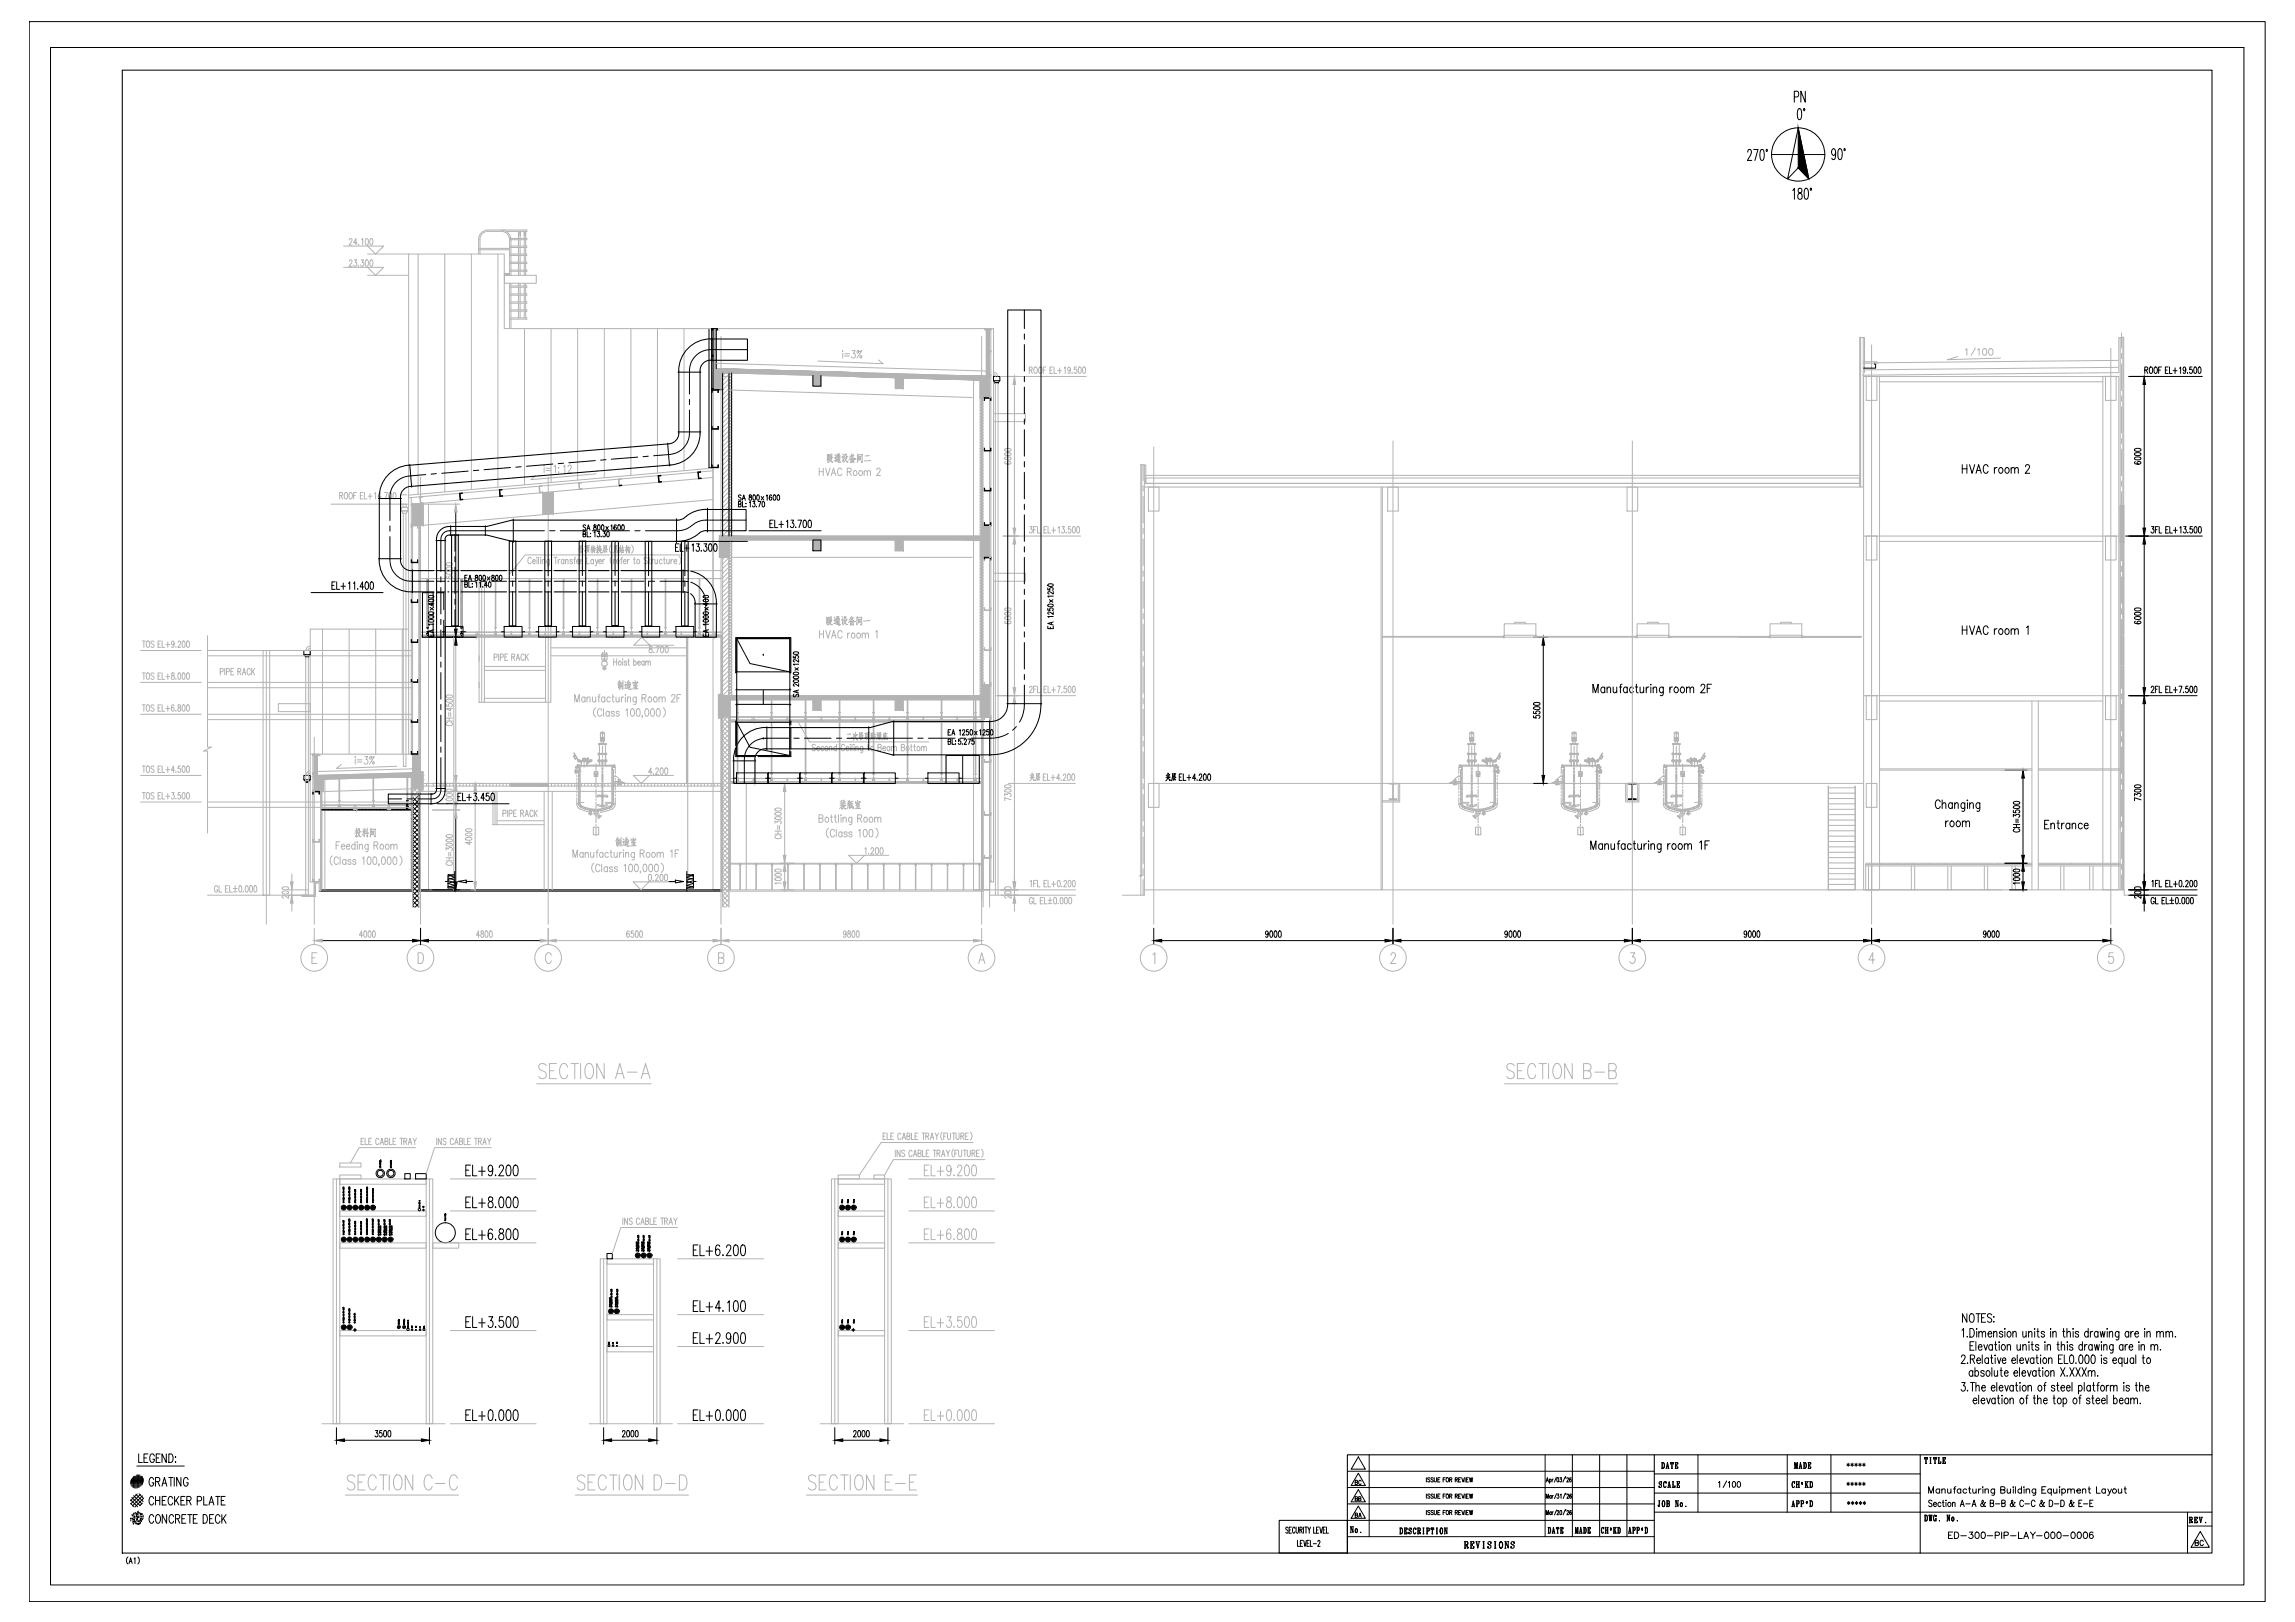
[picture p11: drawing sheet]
<svg xmlns="http://www.w3.org/2000/svg" width="841mm" height="594mm" viewBox="0 0 841 594" stroke-linecap="round" stroke-linejoin="round" font-family="sans-serif">
<!-- layer: ACS_A_IDI_ARC -->
<g fill="none" stroke="#000" stroke-width=".37">
<path d="M780 137.9h27.1M786 135.6l.9-.2v-.9l-.9-.1v2.4M786.5 135.6l.6 1.2M787.9 134.5l.2-.1a1.28 1.28 0 0 1 .8 1.2 1.28 1.28 0 0 1-.8 1.2 1.75 1.75 0 0 1-.2-2.3zM789.7 134.5l.1-.1a1.28 1.28 0 0 1 .8 1.2 1.28 1.28 0 0 1-.8 1.2 1.75 1.75 0 0 1-.1-2.3zM791.1 135.6h.6M792.1 134.4h-1v2.4M793.5 135.6h.6M794.5 134.4h-1v2.4h1M795 134.4v2.4h1M796.3 135.8h1.5M797.1 134.7v2.1"/>
<path d="M798.7 134.9l.4-.5v2.4M801 135.2l-.3 .6a.63 .63 0 0 1-.7-.7 .63 .63 0 0 1 .7-.6l.3 .7-.1 1.1-.4 .5-.4-.4M801.6 136.5l.1 .2M803.3 134.4h-.8l-.1 1a.67 .67 0 0 1 1.1 .6 .67 .67 0 0 1-1.1 .5v-.2M804.1 134.5l.3-.1a1.41 1.41 0 0 1 0 2.4l-.5-1zM805.7 134.5l.3-.1a1.41 1.41 0 0 1 0 2.4l-.5-1zM785.8 140.8v52.6M719.1 170.2v3.2M719.1 171.7h1.7M720.8 170.2v3.2M721.8 170.2l.9 3.2 1-3.2M724.1 173.4l1-3.2 1 3.2"/>
<path d="M724.5 172.3h1.2M728.6 170.9a.92 .92 0 0 0-1.2-.7 .92 .92 0 0 0-.6 1.2v.7a.92 .92 0 0 0 .6 1.2 .92 .92 0 0 0 1.2-.7M730.9 171.2v2.2M731.8 171.2a.91 .91 0 0 0-.9 .9M732.8 171.4a1.02 1.02 0 0 1 1.3 .7 1.02 1.02 0 0 1-.7 1.3 1.08 1.08 0 0 1-1-.8 1.08 1.08 0 0 1 .4-1.2zM735 171.4a1.02 1.02 0 0 1 1.4 .7 1.02 1.02 0 0 1-.7 1.3 1.09 1.09 0 0 1-1-.8 1.09 1.09 0 0 1 .3-1.2zM737 171.8l.6-.6 .6 .2 .1 2M737 171.2v2.2M738.3 171.8l.6-.6 .6 .2 .1 2M742.3 170.9l.1-.4a.77 .77 0 0 1 1-.2 .77 .77 0 0 1 .2 1.1l-1.4 2h1.6M782.3 167.6l1.8-.2 .5 .6-.5 .4h-1.4l-.5-.4zM782.3 166l1.3-.2 1 .4a1.41 1.41 0 0 1-2.4 0z"/>
<path d="M782.3 164.4l1.3-.2 1 .5a1.41 1.41 0 0 1-2.4 0zM782.5 169.1l-.3 .4a1.53 1.53 0 0 0 2.4 0 .7 .7 0 0 0-.9-.5 .7 .7 0 0 0-.5 .8l.6 .2M167 187.6v42.8M778.9 196.3h28.2M785.8 199.3v52.6M788.4 192.9h.9l-.5 .9a.67 .67 0 0 1 .6 1 .67 .67 0 0 1-1.1 0M789.9 194h.6M790.9 192.9h-1v2.3M791.3 192.9v2.3h.9M793.6 194h.7M794.7 192.9h-1.1v2.3h1.1M795.1 192.9v2.3h1"/>
<path d="M796.5 194.2h1.4M797.2 193.2v2M798.8 193.3l.4-.4v2.3M800.2 192.9h.9l-.5 .9a.67 .67 0 0 1 .6 1 .67 .67 0 0 1-1.1 0M801.7 195l.1 .1M803.4 192.9h-.8l-.1 1a.66 .66 0 0 1 1.1 .5 .66 .66 0 0 1-1.1 .6l-.1-.2M804.3 193l.2-.1a1.47 1.47 0 0 1 0 2.3l-.5-1zM805.8 193l.3-.1a1.41 1.41 0 0 1 0 2.3l-.4-.4zM157.3 233.4h17.2M562 233.4h5M565.5 236.3v47.7M719.1 229.2v3.2"/>
<path d="M719.1 230.8h1.7M720.8 229.2v3.2M721.8 229.2l.9 3.2 1-3.2M724.1 232.4l1-3.2 1 3.2M724.5 231.4h1.2M728.6 230a.92 .92 0 0 0-1.1-.8 .92 .92 0 0 0-.7 1.2v.8a.92 .92 0 0 0 .6 1.2 .92 .92 0 0 0 1.2-.8M730.9 230.3v2.1M731.8 230.3a.84 .84 0 0 0-.9 .9M737 230.9l.6-.6 .6 .1 .1 2M737 230.3v2.1M738.3 230.9l.6-.6 .6 .1 .1 2M742.6 229.8l.6-.6v3.2"/>
<path d="M782.3 226.1l1.3-.3 1 .5a1.41 1.41 0 0 1-2.4 0zM782.3 224.5l1.3-.3 1 .5a1.41 1.41 0 0 1-2.4 0zM782.3 222.9l1.8-.2 .5 .4a1.41 1.41 0 0 1-2.4 0zM782.5 227.5l-.3 .5a1.53 1.53 0 0 0 2.4-.1 .7 .7 0 0 0-.9-.4 .7 .7 0 0 0-.5 .8l.6 .2M562.1 259l1.2-.2 1.1 .5a1.41 1.41 0 0 1-2.4 0zM562.1 257.5l1.2-.2 1.1 .4a1.41 1.41 0 0 1-2.4 0zM583.7 253.7v-3.1l1 3.1 1-3.1v3.1M588.1 252.1l-.3-.3a1.02 1.02 0 0 0-1.3 .7 1.02 1.02 0 0 0 .7 1.2l.9-.4M588.1 251.6v2.1M588.9 252.3l.6-.7 .6 .2 .1 1.9M588.9 251.6v2.1M591.2 251.6l.1 2 .6 .1 .6-.5"/>
<path d="M592.5 251.6v2.1M593.4 251.6h.9M594.4 250.6l-.5 .1-.1 3M596.3 252.1l-.2-.3a1.02 1.02 0 0 0-1.3 .7 1.02 1.02 0 0 0 .7 1.2h.4l.4-.4M596.3 251.6v2.1M598.6 252.1l-.2-.3a1.02 1.02 0 0 0-1.3 .7 1.02 1.02 0 0 0 .7 1.2h.3l.5-.4M599.3 251.6h.9M599.7 250.6v2.6l.1 .4 .5 .1M601 251.6l.1 2 .6 .1 .6-.5M602.3 251.6v2.1M603.3 251.6v2.1M604.2 251.6a.91 .91 0 0 0-.9 1"/>
<path d="M604.8 250.7h.3zM605 251.6v2.1M605.8 252.3l.6-.7 .6 .2 .1 1.9M605.8 251.6v2.1M609.5 251.6l-.1 2.9-.4 .3-.6-.2M609.5 252.1l-.2-.3a1.02 1.02 0 0 0-1.3 .7 1.02 1.02 0 0 0 .7 1.2l.8-.4M611.9 251.6v2.1M612.9 251.6a.86 .86 0 0 0-1 1M613.8 251.8a1.02 1.02 0 0 1 1.3 .7 1.02 1.02 0 0 1-.7 1.2 1.08 1.08 0 0 1-.9-.7 1.08 1.08 0 0 1 .3-1.2zM616.1 251.8a1.02 1.02 0 0 1 1.3 .7 1.02 1.02 0 0 1-.7 1.2 1.08 1.08 0 0 1-1-.7 1.08 1.08 0 0 1 .4-1.2zM618 252.3l.6-.7 .6 .2 .2 1.9M618 251.6v2.1"/>
<path d="M619.4 252.3l.5-.7 .7 .2 .1 1.9M623.3 251.3l.3-.6 .7-.1 .5 .9-1.6 2.2h1.7M625.6 252.1h1M627.2 250.6h-1.6v3.1M780 254.8h25.2M785.8 257.7v65.3M788.3 251.9v-.1a.53 .53 0 0 1 .8-.4 .53 .53 0 0 1 .1 .8l-.9 1.5h1.1M789.9 252.4h.6M790.9 251.3h-1v2.4M791.3 251.3v2.4h.9M793.6 252.4h.7M794.7 251.3h-1.1v2.4h1.1"/>
<path d="M795.1 251.3v2.4h1M796.5 252.7h1.4M797.2 251.7v2M798.5 251.3h1.1l-.8 2.4M800.2 253.4v.2M801.8 251.3h-.8v1a.66 .66 0 0 1 1 .6 .66 .66 0 0 1-1 .5l-.1-.2M802.7 251.5l.4-.2 .4 .5v1.4l-.4 .5-.6-.5zM804.3 251.5l.2-.2a1.47 1.47 0 0 1 0 2.4l-.5-1zM562 262.1v.8h.9a.7 .7 0 0 1 .7-1 .7 .7 0 0 1 .5 1.1l-.2 .1M562 260.6v.7h.9a.7 .7 0 0 1 .7-.9 .7 .7 0 0 1 .5 1l-.2 .1M167 299.6v23.4M427.6 284.1l.2 .5"/>
<path d="M428 283.2v1.7l-.8 1.1M428.1 284.8l.5 1h.3l-.4-.2M428.4 284l-.2 .6M428.5 283.8l-1.2 .1M428.6 284.7l-1.3 .2M429.7 283.3l-.4 2.7M429.7 283.5l1-.1-.1 .5-.9 .1M430.2 284.9l-.4 .9 .8-.3-.2-.3M430.5 284.4h-.6M430.6 285.5l.2 .2M430.8 284.8l-1.1 .1M432.2 284.6h.6"/>
<path d="M433.2 283.5h-1v2.3h1M433.6 283.5v2.3h1M435 284.8h1.4M435.7 283.8v2M438.2 285.1h-1.2l.8-1.6v2.3M438.7 285.6l.1 .1M439.5 284.1l.1-.4a.51 .51 0 0 1 .7-.1 .51 .51 0 0 1 0 .8l-.9 1.4h1.1M441.2 283.6l.4-.1 .4 .4v1.5l-.4 .4-.6-.4zM442.8 283.6l.2-.1a1.41 1.41 0 0 1 0 2.3l-.4-.4-.1-.6zM562 286.9h5M711 293.7a.92 .92 0 0 0-1.1-.7 .92 .92 0 0 0-.7 1.2v.7a.92 .92 0 0 0 .7 1.2 .92 .92 0 0 0 1.1-.7M711.7 294.6l.7-.6 .5 .2 .2 1.9"/>
<path d="M711.7 293v3.1M715.4 294.5l-.2-.3a1.02 1.02 0 0 0-1.3 .6 1.02 1.02 0 0 0 .7 1.3l.6-.1 .2-.3M715.4 294v2.1M716.3 294.6l.6-.6 .6 .2 .1 1.9M716.3 294v2.1M720 294l-.1 2.9-.3 .3-.7-.2M720 294.5l-.2-.3a1.02 1.02 0 0 0-1.3 .7 1.02 1.02 0 0 0 .7 1.2h.4l.4-.4M721 293v.3zM721 294v2.1M721.8 294.6l.6-.6 .6 .2 .2 1.9M721.8 294v2.1M725.5 294l-.1 2.9-.3 .3-.6-.2"/>
<path d="M725.5 294.5l-.2-.3a1.02 1.02 0 0 0-1.3 .6 1.02 1.02 0 0 0 .7 1.3l.6-.1 .2-.3M734.7 282.1h8.1M737.8 299.2v-.9l.9 .5a.69 .69 0 0 1 .9-.5 .69 .69 0 0 1 .4 1h-.3M737.8 296.8v.8l1 .1a.69 .69 0 0 1 .6-1.1 .69 .69 0 0 1 .6 1.1h-.3M737.9 295.3l1.8-.2 .5 .6-.5 .4h-1.4l-.5-.4zM737.9 293.8l1.8-.2 .5 .5-.5 .4h-1.4l-.5-.4zM738.8 300v1.4M739.5 300v1.4M741.4 285v28.3M782.2 291.5v-.8l.9 .4a.65 .65 0 0 1 1-.5 .65 .65 0 0 1 0 1.1M782.3 289.3l1.8-.2 .5 .5-.5 .4h-1.4l-.5-.4zM782.3 287.7l1.8-.2 .5 .6-.5 .4h-1.4l-.5-.4z"/>
<path d="M784.6 292.9l-2.4-.7v1.1M582.9 311.1v-3.1l1 3.1 .9-3.1v3.1M587.3 309.5a.74 .74 0 0 0-.7-.5 .74 .74 0 0 0-.7 .5l-.1 .7a.75 .75 0 0 0 .5 .9 .75 .75 0 0 0 1-.5M587.3 309v2.1M588.1 309.6l.6-.6 .6 .2 .1 1.9M588.1 309v2.1M590.4 309l.1 2 .6 .1 .6-.6M591.7 309v2.1M592.6 309h.9M593.6 308l-.5 .1-.1 3M595.5 309.5a.7 .7 0 0 0-.6-.5 .7 .7 0 0 0-.7 .5l-.1 .7a.79 .79 0 0 0 .3 .8 .79 .79 0 0 0 .9 0l.2-.4M595.5 309v2.1"/>
<path d="M597.8 309.5a.71 .71 0 0 0-.7-.5 .71 .71 0 0 0-.6 .5l-.1 .7a.8 .8 0 0 0 .9 .9l.5-.5M598.5 309h.9M598.9 308v2.5l.1 .5 .5 .1M600.2 309l.1 2 .6 .1 .6-.6M601.5 309v2.1M602.5 309v2.1M603.4 309a.84 .84 0 0 0-.9 .9M604.2 308v.3zM604.2 309v2.1M605 309.6l.6-.6 .6 .2 .1 1.9M605 309v2.1M608.7 309l-.1 2.9-.4 .3-.6-.2"/>
<path d="M608.7 309.5a.74 .74 0 0 0-.7-.5 .74 .74 0 0 0-.6 .5l-.1 .7a.75 .75 0 0 0 .5 .9 .75 .75 0 0 0 .9-.5M611.1 309v2.1M612.1 309l-.6 .2-.4 .7M613 309.2a.68 .68 0 0 1 1.1 .3l.1 .7a.8 .8 0 0 1-.9 .9l-.6-.9zM615.3 309.2a.68 .68 0 0 1 1.1 .3l.1 .7a.81 .81 0 0 1-1 .9l-.6-.9zM617.2 309.6l.6-.6 .6 .2 .1 1.9M617.2 309v2.1M618.5 309.6l.6-.6 .6 .2 .2 1.9M622.9 308.6l.6-.6v3.1M624.8 309.5h.9M626.4 308h-1.6v3.1M713 300.7v2.1"/>
<path d="M714 300.7a.91 .91 0 0 0-1 .9M714.9 300.9a1.02 1.02 0 0 1 1.3 .6 1.02 1.02 0 0 1-.7 1.3 1.08 1.08 0 0 1-1-.8 1.08 1.08 0 0 1 .4-1.1zM717.2 300.9a.94 .94 0 0 1 1.2 .9 .94 .94 0 0 1-1.2 .8l-.4-.7zM719.1 301.3l.6-.6 .6 .2 .1 1.9M719.1 300.7v2.1M720.4 301.3l.6-.6 .6 .2 .2 1.9M734.7 316.2h8.1M737.8 303.1h2.4M737.8 302h2.4M737.9 318.5l1.3-.2 1 .5a1.41 1.41 0 0 1-2.4 0zM738.3 303.6a.63 .63 0 0 0-.5 .8 .63 .63 0 0 0 .9 .4h.6a.63 .63 0 0 0 .9-.4 .63 .63 0 0 0-.6-.8M738.9 302v1.1"/>
<path d="M741.4 319.1v3.9M749.3 301.9h.9M750.8 300.4h-1.5v3.2h1.5M751.6 302.1l.6-.6 .5 .1 .2 2M751.6 301.5v2.1M753.8 301.5h.8M754.2 300.4v2.6l.1 .4 .5 .2M755.5 301.5v2.1M756.5 301.5a.84 .84 0 0 0-1 .9M758.5 301.9a.7 .7 0 0 0-.7-.4 .7 .7 0 0 0-.6 .4v1.2a.7 .7 0 0 0 .6 .5 .7 .7 0 0 0 .7-.5M758.5 301.5v2.1M759.3 302.1l.6-.6 .6 .1 .2 2"/>
<path d="M759.3 301.5v2.1M763.1 301.9a.74 .74 0 0 0-.7-.4 .74 .74 0 0 0-.7 .4v1.2a.74 .74 0 0 0 .7 .5 .74 .74 0 0 0 .7-.5M763.8 302.4h1.4l-.2-.8a.72 .72 0 0 0-1.1 .3v1.2a.74 .74 0 0 0 .7 .5 .74 .74 0 0 0 .6-.5M154.1 340v6M158.5 325.9h10M422.8 340v6M510.5 340v6M598.2 340v6M685.9 340v6M736.4 325.9h6.4M737.9 321.7l1.8-.2 .5 .6-.5 .4h-1.4l-.5-.4zM737.9 320.1l1.3-.2 1 .4a1.41 1.41 0 0 1-2.4 0z"/>
<path d="M740.2 323.4h-2.4l.5 .4M773.5 340v6M780 327.9h25.2M780 325.9h25.2M782.3 326.6l1.3-.3 1 .5a1.41 1.41 0 0 1-2.4 0zM782.3 325l1.3-.2 1 .4a1.41 1.41 0 0 1-2.4 0zM784.6 327.9v1.1l-1.5-.9a.51 .51 0 0 0-.8 .1 .51 .51 0 0 0 .4 .7h.1M785.8 325.9v2M785.8 330.8v2.9M788.6 322.9l.4-.4v2.3M789.4 329.3a.62 .62 0 0 0-.7-.6 .62 .62 0 0 0-.4 .9v.6a.64 .64 0 0 0 .6 .9 .64 .64 0 0 0 .5-.9h-.3M789.9 323.6h.6"/>
<path d="M789.9 328.7v2.3h1M790.9 322.5h-1v2.3M791.3 322.5v2.3h.9M792.3 329.8h.6M793.3 328.7h-1v2.3h1M793.6 323.6h.7M793.8 328.7v2.3h.9M794.7 322.5h-1.1v2.3h1.1M795.1 322.5v2.3h1M795.1 331h1.5M795.1 329.7h1.5M795.8 328.7v2"/>
<path d="M796.5 323.8h1.4M797.2 322.8v2M797.4 328.8h.6l.2 .3v1.5l-.4 .4h-.4l-.1-.4zM798.8 322.6l.3-.1 .4 .4v1.5l-.4 .4-.5-.4zM798.8 330.8l.1 .2M799.8 328.8h.6l.2 .3v1.5l-.4 .4-.6-.4zM800.2 324.6v.1M801 323l.3-.5h.3l.3 .6-1 1.7h1.1M801.3 328.8l.3-.1a1.38 1.38 0 0 1 0 2.3l-.4-.4zM802.7 322.6l.4-.1 .4 .4v1.5l-.4 .4-.6-.4zM802.9 328.8h.6l.2 .3v1.5l-.4 .4h-.4l-.1-.4zM804.3 322.6l.2-.1a1.47 1.47 0 0 1 0 2.3l-.5-1z"/>
<path d="M118.1 344.5h33.1M157 344.5h41M425.7 344.5h81.8M464.7 341.8l-.2 .5a.63 .63 0 0 1-.8-.6 .63 .63 0 0 1 .8-.6l.2 .7v1.1l-.4 .4-.5-.3M465.6 341.1l.2-.1a1.41 1.41 0 0 1 0 2.3l-.5-1zM467.1 341.1l.4-.1 .4 .4v1.5l-.4 .4-.5-.4zM468.7 341.1l.4-.1 .4 .4v1.5l-.4 .4-.6-.4zM513.4 344.5h81.9M552.4 341.8l-.2 .5a.64 .64 0 0 1-.8-.6 .64 .64 0 0 1 .8-.6l.2 .7-.2 1.4-.4 .1-.3-.3M553.2 341.1l.3-.1a1.47 1.47 0 0 1 0 2.3l-.5-1zM554.8 341.1l.2-.1a1.41 1.41 0 0 1 0 2.3l-.4-.4zM556.4 341.1l.2-.1a1.41 1.41 0 0 1 0 2.3l-.5-1z"/>
<path d="M601.1 344.5h81.8M640.1 341.8l-.2 .5a.63 .63 0 0 1-.8-.6 .63 .63 0 0 1 .8-.6l.2 .7v1.1l-.4 .4-.5-.3M640.9 341.1l.3-.1a1.41 1.41 0 0 1 0 2.3l-.5-1zM642.5 341.1l.2-.1a1.41 1.41 0 0 1 0 2.3l-.4-1zM644.1 341.1l.4-.1 .3 .4v1.5l-.3 .4-.6-.4zM688.8 344.5h81.8M727.8 341.8l-.2 .5a.64 .64 0 0 1-.8-.6 .64 .64 0 0 1 .8-.6l.2 .7-.2 1.4-.4 .1-.3-.3M728.6 341.1l.4-.1 .4 .4v1.5l-.4 .4-.6-.4zM730.2 341.1l.4-.1 .3 .4v1.5l-.3 .4-.6-.4zM731.7 341.1l.3-.1a1.41 1.41 0 0 1 0 2.3l-.4-.4zM125.7 438.7h.4M125.7 436.7l.4 .1z"/>
<path d="M125.7 435.3h.4M125.7 435.2h.3M125.7 434.8l.4 .1zM125.7 437.8l.3 .2M125.8 439.2v.2l.2-.1M125.9 435.4h.1M125.9 438.7v.1M125.9 439.7l-.2-.2v.2h.4M125.9 435.7l-.2-.1 .4 .1M125.9 435.8v.3M125.9 437v.2M125.9 438.1v.2"/>
<path d="M125.9 439.8v.3M126 436.1v.2l-.3-.1h.4M126.1 439h-.4h.4l-.4 .2h.4M126.1 438.4l-.3 .1M126.1 437.6h-.3M126.1 437.3v.2l-.3-.1M126.1 436.5h-.3M127.8 438.7h.4M127.8 435.2v.2h.4v-.2M127.8 435.1l.3-.1 .1 .2M127.9 437.8l.3 .1M127.9 439.2v.2l.2-.1"/>
<path d="M128 439.7l-.1-.2-.1 .2h.4M128 435.7l-.2-.1 .4 .1M128 435.3v.1M128 438.7v.1M128.1 435.8v.2M128.1 436.9v.3M128.1 438.1v.2M128.1 439.8v.3M128.1 436.1l-.3 .1h.4M128.1 438.4v.1M128.2 439h-.4h.4l-.4 .2h.4M128.2 438.4l-.4 .1 .4 .1"/>
<path d="M128.2 437.6h-.3M128.2 437.3h-.3v.1M130 436.2v.2h.4v-.2M130 436.1l.3-.2v.2M130 435.7l.4 .1zM130 438.7l.3 .2M130.1 436.2v.2M130.1 439.6l.1 .5M130.2 436.6l-.2-.1 .4 .1M130.2 436.7v.3M130.2 437.9v.2M130.2 439v.2"/>
<path d="M130.2 437l-.2 .1h.4M130.4 439.3l-.4 .4h.4v-.2M130.4 438.5l-.3 .1M130.4 438.2l-.3 .2M132.1 439.2v.2M132.1 437.6h.4zM132.1 437.3l.4 .1zM132.1 436.1h.4M132.1 436h.3M132.2 438.6l.3 .2M132.2 439.5l.1 .2 .1-.2M132.3 439.3h.2"/>
<path d="M132.3 436.2v.1M132.3 436.5l-.2-.1 .4 .1M132.3 436.7v.2M132.3 437.8v.2M132.3 438.9v.3M132.3 439.8v.3M132.4 437v.2l-.3-.2h.4M132.5 438.4l-.3 .1M132.5 438.1l-.3 .2M134.3 438.7h.4M134.3 436.7l.4 .1zM134.3 436.5h.4z"/>
<path d="M134.3 435.3h.4M134.3 435.2h.3M134.3 434.8l.4 .1zM134.4 437.8l.3 .2M134.4 439.2v.2l.2-.1M134.5 435.4h.1M134.5 438.7v.1M134.5 439.7l-.1-.2-.1 .2h.4M134.5 435.8l.1 .5-.3-.1h.4M134.5 435.7l-.2-.1 .4 .1M134.5 437v.2M134.5 438.1v.2"/>
<path d="M134.5 439.8v.3M134.7 439h-.4h.4l-.4 .2h.4M134.7 438.4l-.3 .2M134.7 437.6h-.3M134.7 437.3v.2l-.3-.1M136.5 439.5l.4 .2zM136.5 439l.4 .1M136.5 437.3h.4zM136.5 437h.4zM136.5 435.8h.4M136.5 435.7h.3M136.5 435.4h.4z"/>
<path d="M136.5 438.4l.3 .1M136.7 436.3l-.2-.2v.2h.4M136.7 435.9v.1M136.7 439v.1M136.7 436.4v.2M136.7 437.5v.2M136.7 438.6v.3M136.7 439.8v.3M136.8 436.7v.2l-.3-.1h.4M136.9 439.2h-.4l.4 .1-.4 .1h.4M136.9 438.2h-.4M136.9 437.8v.2h-.3"/>
<path d="M137.8 429.8l.1 .3M137.9 429.3l-.1 .3M137.9 430.3l.2 .4M138.2 428.8l-.2 .3M138.2 430.7l.2 .3M138.6 428.5l-.3 .2M138.6 431.1l.4 .1M139.1 428.2l-.4 .2M139.1 431.3h.4M139.1 425.5l.3 .1M139.1 425.5h.4M139.1 425.2h.5"/>
<path d="M139.2 426h.3l-.3 .3M139.2 426.5h.3M139.2 426.3h.3M139.2 428.2h.4M139.2 425.5l.3-.2-.2 .2M139.2 425l.1 .1M139.2 425.5v.1M139.3 425.5l.1 .1M139.3 425.3h.3M139.4 425.9l-.2-.1 .3 .1M139.4 426.3v.2M139.4 426.6v.2"/>
<path d="M139.5 425.5l.1 .1M139.5 425h.1M139.5 425l-.2 .1M139.5 427.5l-.3 .2M139.5 425.7l-.1 .1M139.6 425.4h-.1M139.8 428.3l.3 .2M140 431.2l-.4 .1M140.3 428.5l.2 .3M140.4 430.9l-.3 .2M140.6 428.9l.2 .4M140.7 430.4l-.2 .3"/>
<path d="M140.9 429.4v.4M140.9 429.9l-.1 .4M141.7 429.8v.3M141.8 429.3l-.1 .3M141.8 430.3l.2 .4M142.1 428.8l-.2 .3M142.1 430.7l.2 .3M142.5 428.5l-.3 .2M142.5 431.1l.3 .1M143 428.2l-.4 .2M143 431.3h.4M143 425.5l.3 .1"/>
<path d="M143 425.5h.4M143 425.2h.5M143.1 426h.3l-.3 .3M143.1 426.5h.3M143.1 426.3h.3M143.1 425.7l.3 .2M143.1 428.2h.4M143.1 425l.2 .1M143.2 425.3l.2 .1M143.3 425.4l-.2 .2M143.3 426.3v.2M143.3 426.6v.2"/>
<path d="M143.3 425.5v.1M143.4 425.6h.1M143.4 425.5h.1M143.4 425l-.2 .2M143.4 427.5l-.3 .2M143.4 425v.1M143.7 428.3l.3 .2M143.9 431.2l-.4 .1M144.2 428.5l.3 .3M144.3 430.9l-.3 .2M144.5 428.9l.2 .4M144.6 430.4l-.1 .3"/>
<path d="M144.8 429.4v.4M144.8 429.9l-.1 .4M148.4 429.9h1.9v1.9h-1.9zM152.3 429.9h3.9v1.9h-3.9zM153.8 440v.2M153.9 439.7l-.3 .1M170.7 428.6h1.1M172.4 438.4h-1.7v3.9h1.7M172.4 426.7h-1.7v4h1.7M173.2 438.4v3.9h1.6M173.2 426.7v4h1.6M175.4 429h2.4"/>
<path d="M176.6 427.3v3.4M176.6 439v3.3M179.1 438.6l-.1 .7 .4 .6a1.19 1.19 0 0 1 1.4 1.3 1.19 1.19 0 0 1-1.7 1 1.58 1.58 0 0 1 1.3-2.5 .86 .86 0 0 0-.4-1.3zM180.6 428a1.08 1.08 0 0 1-1 1.2 1.33 1.33 0 0 1-.7-1.3 1.33 1.33 0 0 1 .9-1.2 1.64 1.64 0 0 1 .8 2.3l-.5 1.5-.6 .2-.5-.6M181.6 430.3l-.1 .2h.3M182.9 427.7l.2-.6a.87 .87 0 0 1 1.2-.1 .87 .87 0 0 1 .1 1.2l-1.6 2.5h1.8M183.2 438.6l.6-.2a1.99 1.99 0 0 1 .8 2.2l-.4 1.6-.6 .1a2.45 2.45 0 0 1-.7-3.1zM185.8 438.6l.7-.2a1.99 1.99 0 0 1 .8 2.2l-.4 1.6-.7 .1a2.45 2.45 0 0 1-.6-3.1zM185.8 426.9l.7-.2a2.44 2.44 0 0 1 .6 3.2l-.2 .6-.7 .2a2.53 2.53 0 0 1-.6-3.2zM188.4 438.6l.7-.2a2.78 2.78 0 0 1 0 3.9h-.3a1.91 1.91 0 0 1-.8-2.2zM188.4 426.9l.7-.2a2.78 2.78 0 0 1 0 4h-.3a2.44 2.44 0 0 1-.7-3.2zM308.5 439.5l.1 .1"/>
<path d="M308.5 440v.1M308.5 439.8h.3M308.5 439.6h.3M308.7 439.8l-.2 .1M308.7 439.3l-.1 .2M308.8 440l-.4 .1M310.7 439.5l.1 .1M310.7 439.8h.2M310.7 439.6h.2M310.7 440v.1M310.9 439.8l-.2 .1M310.9 439.3l-.1 .2"/>
<path d="M310.9 440l-.4 .1M312.8 439.5l.1 .1M312.8 439.8h.3M312.8 439.6h.3M312.8 440v.1M313 439.8l-.2 .1M313 439.3l-.1 .2M313.1 440l-.4 .1M125.1 442.3l.1 .4M125.1 454l.1 .4M125.2 441.8l-.1 .3M125.2 442.8l.3 .3"/>
<path d="M125.2 453.5l-.1 .3M125.2 454.5l.3 .3M125.4 442.3h1.2M125.4 454h1.2M125.4 442.3l.2 .3M125.4 454l.2 .3M125.7 441.8l-.2 .3M125.7 442.8h.4M125.7 441.5l-.4 .1M125.7 443.1l.4 .1M125.7 453.5l-.2 .4M125.7 454.4l.4 .1"/>
<path d="M125.7 453.1l-.4 .2M125.7 454.8l.4 .1M125.7 451.8l.3 .2M125.7 451.3l.4 .1zM125.7 450.6l.4 .2M125.7 448.7l.4 .1zM125.7 448.5l.3 .1M125.7 447.5h.4M125.7 447.4h.3M125.7 447l.4 .1zM125.7 450l.3 .2M125.8 441.8h.4"/>
<path d="M125.8 441.4l.5 .1M125.8 453.5h.4M125.8 453.1h.5M125.9 447.6v.1M125.9 450.7v.1M125.9 448l-.2-.2 .4 .2M125.9 448.1v.2M125.9 449.2v.3M125.9 450.3v.3M125.9 451.5v.2M126 440.4v.2l-.3-.2h.4M126 441.7v1.2"/>
<path d="M126 453.4v1.2M126.1 452.1l-.3 .1M126.1 450.9h-.4l.4 .1-.4 .1h.4M126.1 449.8l-.3 .1M126.1 449.5v.2h-.3M126.3 442l.2 .3M126.3 453.6l.2 .4M126.4 441.5l.3 .3M126.4 453.2l.3 .3M126.5 442.5l-.3 .3M126.5 454.2l-.3 .2M126.6 442.9l-.3 .2"/>
<path d="M126.6 454.7l-.3 .1M126.8 441.9l.1 .4M126.8 453.6l.1 .4M126.8 442.5l-.1 .3M126.8 454.2l-.1 .3M126.9 442.3h.1M126.9 454h.1M127.2 442.3l.1 .4M127.2 454l.1 .4M127.4 441.8l-.2 .3M127.4 442.8l.3 .3M127.4 453.5l-.2 .3"/>
<path d="M127.4 454.5l.3 .3M127.5 442.3h1.2M127.5 454h1.2M127.6 442.3l.1 .3M127.6 454l.1 .3M127.8 441.5l-.3 .1M127.8 443.1l.4 .1M127.8 453.1l-.3 .2M127.8 454.8l.4 .1M127.8 451.8l.4 .2M127.8 450.3h.4M127.8 448h.4"/>
<path d="M127.8 447h.4M127.8 446.9h.4M127.9 441.8l-.3 .3M127.9 442.8h.3M127.9 453.5l-.3 .4M127.9 454.4l.3 .1M127.9 448.1l.3 .1zM127.9 446.5h.3zM127.9 449.5l.3 .2M127.9 450.9l.2 .1M128 441.8h.4M128 441.4l.4 .1"/>
<path d="M128 453.5h.4M128 453.1h.4M128 451.4l-.2-.1 .4 .1M128 447.4l-.2-.1 .4 .1M128 447v.1M128 450.4v.1M128.1 447.5v.3M128.1 448.6v.3M128.1 449.8v.2M128.1 451.5v.2M128.1 440.4v.2l-.3-.2h.4M128.1 441.7v1.2"/>
<path d="M128.1 453.4v1.2M128.2 452.1h-.3v.1M128.2 450.6h-.4l.4 .1-.4 .2h.4M128.2 450.1l-.3 .2M128.2 449.3l-.3 .1M128.2 448.9v.3l-.3-.1M128.5 442l.1 .3M128.5 453.6l.1 .4M128.5 441.5l.3 .3M128.5 453.2l.3 .3M128.6 442.5l-.2 .3M128.6 454.2l-.2 .2"/>
<path d="M128.7 442.9l-.3 .2M128.7 454.7l-.3 .1M128.9 441.9l.1 .4M128.9 453.6l.1 .4M129 442.5l-.2 .3M129 442.3h.1M129 454.2l-.2 .3M129 454h.1M129.3 442.3l.1 .4M129.3 454l.1 .4M129.5 441.8l-.1 .3M129.5 442.8l.3 .3"/>
<path d="M129.5 453.5l-.1 .3M129.5 454.5l.3 .3M129.7 442.3l.2 .3M129.7 454l.2 .3M130 441.8l-.2 .3M130 442.8h.4M130 441.5l-.4 .1M130 443.1l.4 .1M130 440.1l.3 .2M130 453.5l-.2 .4M130 454.4l.4 .1M130 453.1l-.4 .2"/>
<path d="M130 454.8l.4 .1M130 451.8l.3 .2M130 450.9v.2M130 448.8l.3 .1M130 447.8h.4M130 447.7h.3M130 450.3l.3 .2M130 449.2l.4 .1zM130 449l.4 .1zM130 447.3l.4 .1zM130.1 451.2v.2l.2-.2M130.1 441.8h.4"/>
<path d="M130.1 441.4l.4 .1M130.1 453.5h.4M130.1 453.1h.4M130.1 447.9v.1M130.1 451h.3M130.2 448.3l-.1-.2-.1 .2h.4M130.2 448.4v.2M130.2 449.5v.2M130.2 450.6v.3M130.2 451.5v.2M130.2 441.7v1.2M130.2 453.4v1.2"/>
<path d="M130.4 440.4l-.3 .2M130.4 452.1l-.3 .1M130.4 450.1l-.3 .1M130.4 449.8v.2h-.3M130.6 442l.2 .3h-1.2M130.6 453.6l.2 .4h-1.2M130.7 441.5l.3 .3M130.7 453.2l.3 .3M130.7 442.5l-.2 .3M130.7 454.2l-.2 .2M130.9 442.9l-.4 .2M130.9 454.7l-.4 .1"/>
<path d="M131.1 441.9l.1 .4M131.1 453.6l.1 .4M131.1 442.5l-.1 .3M131.1 454.2l-.1 .3M131.2 442.3h.1M131.2 454h.1M131.5 442.3l.1 .4M131.5 454l.1 .4M131.7 441.8l-.2 .3M131.7 442.8l.3 .3M131.7 453.5l-.2 .3M131.7 454.5l.3 .3"/>
<path d="M131.8 442.3h1.2M131.8 454h1.2M131.9 442.3l.1 .3M131.9 454l.1 .3M132.1 441.5l-.3 .1M132.1 443.1l.4 .1M132.1 453.1l-.3 .2M132.1 454.8l.4 .1M132.1 441.8l-.2 .3M132.1 442.8h.4M132.1 440.1h.4l-.1 .2M132.1 453.5l-.2 .4"/>
<path d="M132.1 454.4l.4 .1M132.1 451.9l.4 .1zM132.1 451.2h.4M132.1 449l.4 .2zM132.1 448.9h.3M132.1 447.9h.4M132.1 447.8l.3-.2v.2M132.1 447.4l.4 .1zM132.2 450.4l.3 .2M132.3 441.8h.3M132.3 441.4l.4 .1M132.3 453.5h.3"/>
<path d="M132.3 453.1h.4M132.3 447.9v.2M132.3 451.3v.1M132.3 448.3l-.2-.2 .4 .2M132.3 448.4v.2M132.3 449.5v.3M132.3 450.7v.2M132.3 451.5v.2M132.4 452v.2l-.3-.1h.4M132.4 441.7v1.2M132.4 453.4v1.2M132.5 440.4l-.3 .2"/>
<path d="M132.5 451l-.4 .1M132.5 450.2l-.3 .1M132.5 449.9l-.3 .1M132.8 442l.1 .3M132.8 453.6l.1 .4M132.8 441.5l.3 .3M132.8 453.2l.3 .3M132.9 442.5l-.3 .3M132.9 454.2l-.3 .2M133 442.9l-.3 .2M133 454.7l-.3 .1M133.2 441.9l.1 .4"/>
<path d="M133.2 453.6l.1 .4M133.3 442.5l-.2 .3M133.3 454.2l-.2 .3M133.3 442.3h.1M133.3 454h.1M133.6 442.3l.1 .4M133.6 454l.1 .4M133.8 441.8l-.1 .3M133.8 442.8l.3 .3M133.8 453.5l-.1 .3M133.8 454.5l.3 .3M133.9 442.3h1.2"/>
<path d="M133.9 454h1.2M134 442.3l.2 .3M134 454l.2 .3M134.3 441.8l-.3 .3M134.3 442.8h.3M134.3 441.5l-.4 .1M134.3 443.1l.3 .1M134.3 453.5l-.3 .4M134.3 454.4l.3 .1M134.3 453.1l-.4 .2M134.3 454.8l.3 .1M134.3 450.3h.4"/>
<path d="M134.3 448h.3M134.3 447h.4M134.3 446.8l.2-.1 .1 .2M134.3 449.5l.3 .1M134.4 450.9l.1 .1M134.4 441.8h.4M134.4 441.4l.4 .1M134.4 453.5h.4M134.4 453.1h.4M134.5 451.4l-.2-.1 .4 .1M134.5 447.4l-.2-.1 .4 .1M134.5 447v.1"/>
<path d="M134.5 450.4v.1M134.5 447.5v.2M134.5 448.6v.3M134.5 449.7v.3M134.5 451.5v.2M134.5 452v.2l-.2-.1h.4M134.5 441.7v1.2M134.5 450.1v.1M134.5 453.4v1.2M134.6 440.4v.2l-.3-.2h.4M134.7 450.6h-.4l.4 .1-.4 .2h.4M134.7 450l-.4 .2 .4 .1"/>
<path d="M134.7 449.3h-.4M134.7 448.9h-.4l.1 .2M134.9 442l.2 .3M134.9 453.6l.2 .4M135 441.5l.3 .3M135 453.2l.3 .3M135 442.5l-.2 .3M135 454.2l-.2 .2M135.1 442.9l-.3 .2M135.1 454.7l-.3 .1M135.4 441.9v.4M135.4 453.6v.4"/>
<path d="M135.4 442.5l-.1 .3M135.4 454.2l-.1 .3M135.4 442.3h.1M135.4 454h.1M135.8 442.3l.1 .4M135.8 454l.1 .4M135.9 441.8l-.1 .3M135.9 442.8l.3 .3M135.9 453.5l-.1 .3M135.9 454.5l.3 .3M136.1 442.3h1.2M136.1 454h1.2"/>
<path d="M136.2 442.3l.1 .3M136.2 454l.1 .3M136.4 441.8l-.2 .3M136.4 442.8h.4M136.4 441.5l-.4 .1M136.4 443.1l.4 .1M136.4 453.5l-.2 .4M136.4 454.4l.4 .1M136.4 453.1l-.4 .2M136.4 454.8l.4 .1M136.4 451.9l.4 .1zM136.4 450.3h.4"/>
<path d="M136.4 448h.3M136.4 447h.4M136.4 446.9h.3M136.4 446.5l.4 .1zM136.5 449.5l.3 .2M136.5 440.1l.4 .1zM136.5 450.9l.2 .1M136.5 441.4l.5 .1M136.5 453.1h.5M136.6 441.8h.4M136.6 453.5h.4M136.6 447v.1"/>
<path d="M136.6 450.4v.1M136.6 451.4l-.2-.2 .4 .2M136.6 447.4l-.2-.1 .4 .1M136.6 447.5v.3M136.6 448.6v.3M136.6 449.8v.2M136.6 451.5v.2M136.7 452v.2l-.3-.1h.4M136.7 441.7v1.2M136.7 453.4v1.2M136.8 440.4v.2l-.3-.2h.4M136.8 450.6h-.4l.4 .1-.4 .2h.4"/>
<path d="M136.8 450.2h-.3M136.8 449.3l-.3 .1M136.8 448.9v.3l-.3-.1M136.8 448.1l-.3 .1M137 442l.2 .3M137 453.6l.2 .4M137.1 441.5l.3 .3M137.1 453.2l.3 .3M137.2 442.5l-.2 .3M137.2 454.2l-.2 .2M137.3 442.9l-.3 .2M137.3 454.7l-.3 .1"/>
<path d="M137.5 441.9l.1 .4M137.5 453.6l.1 .4M137.6 442.5l-.2 .3M137.6 454.2l-.2 .3M137.6 442.3h.1M137.6 454h.1M137.9 454l.1 .4M138.1 453.5l-.2 .3M138.1 454.5l.3 .3M138.2 454h1.3M138.3 454l.1 .3M138.5 453.1l-.3 .2"/>
<path d="M138.5 454.8l.5 .1M138.6 453.5l-.3 .4M138.6 454.4l.4 .1M138.6 452l.4 .1zM138.6 450.6h.4M138.6 447.2h.4M138.6 447.1h.3M138.6 446.7h.4zM138.6 449.7l.3 .2M138.7 451.1l-.1 .2 .2-.1M138.7 453.5h.4M138.7 453.1h.4"/>
<path d="M138.7 451.6l-.1-.2v.2h.4M138.7 447.6l-.1-.2v.2h.4M138.7 447.3h.1M138.7 450.6v.1M138.8 447.7v.3M138.8 448.9v.2M138.8 450v.2M138.8 451.7v.3M138.8 452.2v.3l-.2-.2h.4M138.8 453.4v1.2M139 450.9h-.4h.4l-.4 .2h.4M139 450.3l-.4 .1"/>
<path d="M139 449.5h-.4M139 449.2v.2l-.3-.1M139 448.6l-.3 .1M139 448.3h-.4l.1 .2M139 448.1l-.4 .1M139.1 452.3h.5M139.1 449.1h.5M139.2 451.5h.4M139.2 451.2l.3 .2M139.2 449.5l.4 .1M139.2 453.6l.1 .4M139.2 453.2l.3 .3"/>
<path d="M139.3 454.2l-.2 .2M139.3 452.1v.1M139.4 449.3l.2 .1h-.4v-.2l.2 .2M139.4 450.9v.2M139.5 454.7l-.4 .1M139.5 449.8v.1M139.6 452.1l-.4 .1M139.6 450.6l-.3 .1M139.6 450.3l-.4 .1M139.6 450.1l-.4 .1M139.6 449.7l-.4 .1 .4 .2M139.6 451.4l-.4 .2"/>
<path d="M139.6 451.2l-.3 .1M139.6 453.6l.1 .4M139.7 454.2l-.2 .3M139.7 454h.1M140.1 454v.4M140.2 453.5l-.1 .3M140.2 454.5l.4 .3M140.3 454h1.3M140.4 454l.2 .3M140.7 453.5l-.2 .4M140.7 454.4l.4 .1M140.7 453.1l-.4 .2"/>
<path d="M140.7 454.8l.4 .1M140.7 450.6h.4M140.7 447.2h.4M140.7 447.1h.3M140.7 446.7h.4zM140.8 451.1v.2l.1-.1M140.8 449.7l.2 .2M140.9 453.5h.3M140.9 453.1h.3M140.9 451.6l-.2-.2v.2h.4M140.9 447.6l-.1-.2-.1 .2h.4M140.9 447.3h.1"/>
<path d="M140.9 450.6v.1M140.9 452.2v.3l-.2-.2h.4M140.9 447.7v.3M140.9 448.9v.2M140.9 450v.2M140.9 451.7v.3M141 453.4v1.2M141.1 450.9h-.4h.4l-.4 .2h.4M141.1 450.3l-.3 .1M141.1 449.5h-.3M141.1 449.2v.2l-.3-.1M141.1 448.6l-.3 .1"/>
<path d="M141.1 448.3l-.3 .2M141.1 448.1l-.3 .1M141.3 452.3h.4M141.3 449.1h.4M141.3 449.5l.4 .1M141.3 453.6l.2 .4M141.3 451.5h.4M141.3 451.2l.3 .2M141.4 453.2l.3 .3M141.4 454.2l-.2 .2M141.4 451.9l.3 .1zM141.4 452.1v.1"/>
<path d="M141.5 449.3h.2h-.4l.2 .1M141.6 454.7l-.4 .1M141.6 449.8v.1M141.6 450.9v.2M141.7 452.1l-.4 .1M141.7 450.6l-.3 .1M141.7 450.3l-.3 .1M141.7 450.1l-.3 .1M141.7 449.7l-.4 .1 .4 .2M141.7 451.4h-.4v.2M141.7 451.2l-.2 .1M141.8 453.6l.1 .4"/>
<path d="M141.8 454.2l-.1 .3M141.9 454h.1M142.2 454l.1 .4M142.4 453.5l-.2 .3M142.4 454.5l.3 .3M142.6 450.6h.5M142.6 448.2h.4M142.7 451.1v.2l.2-.1M142.7 449.7l.3 .1M142.8 451.6l-.1-.2-.1 .2h.5M142.8 447.6l-.2-.1 .5 .1M142.8 453.5l-.2 .4"/>
<path d="M142.8 454.4l.4 .1M142.8 453.1l-.3 .2M142.8 454.8l.4 .1M142.8 447.2v.1M142.8 450.6v.1M142.9 452.2v.3l-.3-.2h.5M142.9 447.7v.2M142.9 448.8v.3M142.9 450v.2M142.9 450.3v.1M142.9 451.7v.3M143 447.1l-.4-.2v.4h.5v-.2"/>
<path d="M143 453.1h.4M143 453.5h.4M143.1 450.9h-.5h.5l-.5 .2h.5M143.1 450.3l-.5 .1 .5 .1M143.1 449.5h-.4M143.1 449.2l-.4 .1M143.1 448.5v.2h-.4M143.1 448.3l-.4 .1M143.1 453.4v1.2M143.3 452.3h.4M143.3 449.1h.4M143.3 449.5l.4 .1"/>
<path d="M143.3 451.5h.4M143.3 451.2l.3 .2M143.4 451.9l.3 .1zM143.4 452.1v.1M143.5 453.6l.2 .4M143.5 449.3l.2-.1h-.4l.2 .2M143.5 453.2l.3 .3M143.5 450.9v.2M143.6 449.8v.1M143.6 454.2l-.2 .2M143.7 452.1l-.4 .1M143.7 450.6l-.3 .1"/>
<path d="M143.7 450.3l-.3 .1M143.7 450l-.3 .2M143.7 449.7l-.4 .1 .4 .2M143.7 451.4h-.4v.2M143.7 451.2l-.2 .1M143.7 454h-1.1l.1 .3M143.7 454.7l-.3 .1M143.9 453.6l.1 .4M144 454.2l-.2 .3M144 454h.1M153.6 442.1l.3 .2h-.3M153.6 440.8h.3l-.3 .2"/>
<path d="M153.6 440.3l.3 .1M153.6 441.9v.1h.2M153.6 440.5l.3 .1h-.1M153.7 441.5v.1M153.9 441.5l-.3 .1M155 441.8l.4 .1-.4 .2M155.2 442.3l-.2-.1 .4 .1M163 446.9l.4 .1-.4 .1M163 445.2h.3M163 444.8l.4 .1zM163 445.7h.4M163 445.6v.2"/>
<path d="M163.1 446.7l-.1 .1 .3-.1M163.1 446.3v.1M163.2 445.3v.3M163.4 446.3l-.4 .1M163.4 444.5l-.3 .2M170.7 440.3h1.1M170.7 452h1.1M172.4 450.1h-1.7v3.9h1.7M173.2 450.1v3.9h1.6M175.4 440.6h2.4M175.4 452.4h2.4M176.6 450.7v3.3"/>
<path d="M180.4 450.7l-.1-.4-.7-.2a3.3 3.3 0 0 0-.3 3.8 1.15 1.15 0 0 0 1.4-.9 1.15 1.15 0 0 0-.9-1.4l-.5 .2-.4 .9M181.6 442l-.1 .2h.3M181.6 453.7l-.1 .2h.3M183.1 450.3v1.1a1.59 1.59 0 0 1 1.3 2.5 1.01 1.01 0 0 1-1.6-.6 1.75 1.75 0 0 1 1.6-1.9 .86 .86 0 0 0-.4-1.3zM185.8 450.3l.7-.2a2.47 2.47 0 0 1 .6 3.2l-.2 .6-.7 .1a2.45 2.45 0 0 1-.6-3.1zM188.4 450.3l.7-.2a2.78 2.78 0 0 1 0 3.9h-.3a1.91 1.91 0 0 1-.8-2.2zM222.4 459.1h2v2h-2zM232.8 459.8l.1 .4M233 459.3l-.2 .4M233.1 458.1h.5M233.1 454.9h.5M233.1 459.8h1.3"/>
<path d="M233.1 455.3l.5 .2M233.1 457.3h.5M233.1 457.2h.5M233.1 457.2v.3M233.1 457l.3 .2M233.2 459.8l.2 .4M233.3 458h.1M233.4 455.1h.2h-.5l.3 .2M233.4 456.7v.2M233.4 459l-.3 .2M233.4 455.6v.2M233.5 459.4l-.3 .3"/>
<path d="M233.6 457.9l-.5 .1M233.6 456.4l-.3 .2M233.6 456.2l-.4 .1M233.6 455.9h-.4l.1 .2M233.6 455.6l-.5 .1 .5 .1M233.6 457l-.3 .1M233.6 459.4h.4M233.6 458.9l.4 .1M233.7 456.4h.4M233.7 454h.3M233.7 453h.4M233.7 452.9l.3-.2v.2"/>
<path d="M233.7 459.2v1.3M233.8 455.5l.3 .2M233.8 456.9l-.1 .2 .3-.1M233.9 453.1v.1M233.9 456.5v.1M233.9 457.5l-.2-.2 .4 .2M233.9 453.4l-.2-.1 .4 .1M233.9 453.6v.2M233.9 454.7v.2M233.9 455.8v.2M233.9 457.5v.3M234 458.1v.2l-.3-.1h.4"/>
<path d="M234 456.1v.2M234.1 456.7h-.4l.4 .1-.4 .1h.4M234.1 456.1l-.4 .1 .4 .1M234.1 455.3l-.3 .1M234.1 455l-.3 .2M234.1 454.4v.2l-.3-.1M234.1 454.1v.2h-.3M234.1 459.5l.1 .3M234.2 459.1l.3 .2M234.2 460l-.2 .3M234.5 459.4l.1 .4M234.6 460l-.1 .4"/>
<path d="M234.6 459.8h.1M235 459.8v.4M235.1 458.1h.5M235.1 454.9h.5M235.1 455.3l.5 .2M235.1 457.3h.4M235.1 457.2h.4M235.1 457.2v.3M235.1 457l.3 .2M235.2 459.3l-.2 .4M235.3 457.8h.2zM235.3 459.8h1.2"/>
<path d="M235.3 458h.1M235.3 455.1h.2h-.4l.2 .2M235.3 459.8l.2 .4M235.3 456.7v.2M235.4 455.6v.2M235.5 457.9l-.4 .1M235.5 456.4l-.3 .2M235.5 456.2l-.3 .1M235.5 455.9l-.3 .1M235.5 455.6l-.4 .1 .4 .1M235.5 457l-.2 .1M235.6 459.4l-.2 .3"/>
<path d="M235.6 459l-.3 .2M235.7 456.4h.4M235.7 453h.4M235.7 452.9h.3M235.7 452.5l.4 .1zM235.7 455.5l.3 .2M235.8 459.4h.3M235.8 458.9l.3 .1M235.8 456.9v.3l.1-.2M235.9 453.1v.1M235.9 456.5v.1M235.9 457.5l-.2-.2 .4 .2"/>
<path d="M235.9 453.5l-.2-.2 .4 .2M235.9 453.6v.2M235.9 454.7v.2M235.9 455.8v.3M235.9 457.5v.3M235.9 459.2v1.3M235.9 458.1v.2l-.2-.1h.4M236.1 456.7h-.4l.4 .1-.4 .1h.4M236.1 456.2l-.3 .1M236.1 455.3l-.3 .1M236.1 455v.2h-.3M236.1 454.4l-.3 .2"/>
<path d="M236.1 454.2l-.3 .1M236.1 453.9l-.3 .2M236.2 459.5l.2 .3M236.3 459.1l.3 .2M236.4 460l-.3 .3M236.7 459.4l.1 .4M236.7 460l-.1 .4M236.8 459.8h.1M237.1 459.8l.1 .4M237.3 458.1h.4M237.3 454.9h.4M237.3 455.3l.4 .2"/>
<path d="M237.3 459.3l-.2 .4M237.3 457.3h.4M237.3 457.2v.3M237.3 457.2h.4M237.3 457l.2 .2M237.4 457.7l.3 .1zM237.4 458h.1M237.5 455.1h.2h-.4l.2 .2M237.5 456.7v.2M237.5 455.6v.2M237.7 457.9l-.4 .1M237.7 456.4l-.3 .2"/>
<path d="M237.7 456.2l-.3 .1M237.7 455.9l-.3 .1M237.7 455.6l-.4 .1 .4 .1M237.7 457l-.2 .1M237.8 459.4l-.3 .3M237.8 459l-.4 .2M237.8 456.4h.4M237.8 453h.4M237.8 452.9h.3M237.8 452.6h.4zM237.9 458.9l.4 .1M237.9 455.5l.2 .2"/>
<path d="M237.9 459.4h.4M237.9 456.9l-.1 .2 .3-.1M238 457.5l-.2-.2 .4 .2M238 453.5l-.2-.2 .4 .2M238 453.1v.1M238 456.5v.1M238 459.2v1.3M238.1 453.6v.2M238.1 454.7v.2M238.1 455.8v.3M238.1 457.5v.3M238.1 458.1v.2l-.3-.1h.4"/>
<path d="M238.2 456.7h-.4l.4 .1-.4 .1h.4M238.2 456.2l-.3 .1M238.2 455.3l-.3 .1M238.2 455v.2h-.3M238.2 454.4l-.3 .2M238.2 454.2h-.4l.1 .1M238.2 453.9l-.3 .1M238.4 459.5l.2 .3M238.4 459.1l.3 .2M238.5 460l-.2 .3M238.6 459.8h-1.1l.1 .4M238.8 459.4l.1 .4"/>
<path d="M238.9 460l-.2 .4M238.9 459.8h.1M254.1 457.8h1M255.7 456h-1.6v3.9h1.6M256.5 456v3.9h1.6M258.8 458.2h2.3M259.9 456.5v3.4M263.8 456.5l-.2-.4-.7-.1a2.24 2.24 0 0 0-.7 2.6l.1 .7 .6 .6a1.27 1.27 0 0 0 1-1.2 1.27 1.27 0 0 0-1-1.2l-.3 .1-.4 1M264.9 459.5v.4l.2-.2M266.2 456.9l.2-.6a.87 .87 0 0 1 1.2-.1 .87 .87 0 0 1 .1 1.3l-1.6 2.4h1.8M269.1 456.1l.7-.1a1.91 1.91 0 0 1 .8 2.2l-.4 1.5-.7 .2a3.3 3.3 0 0 1-.4-3.8zM271.8 456.1l.6-.1a1.91 1.91 0 0 1 .8 2.2l-.4 1.5-.7 .2a3.3 3.3 0 0 1-.3-3.8z"/>
<path d="M307.7 442.3l.1 .4M307.7 454l.1 .4M307.9 441.8l-.2 .3M307.9 442.8l.3 .3M307.9 453.5l-.2 .3M307.9 454.5l.3 .3M307.9 442.3h1.3M307.9 454h1.3M308.1 442.3l.1 .3M308.1 454l.1 .3M308.3 441.5l-.4 .1M308.3 443.1l.4 .1"/>
<path d="M308.3 453.1l-.4 .2M308.3 454.8l.4 .1M308.3 441.8l-.2 .3M308.3 442.8h.4M308.3 453.5l-.2 .4M308.3 454.4l.4 .1M308.4 440.4l.4 .2M308.4 452.1l.4 .1M308.5 441.8h.3M308.5 441.4l.4 .1M308.5 453.5h.3M308.5 453.1h.4"/>
<path d="M308.5 451.2l.1 .1M308.5 451.4h.3M308.5 451.7v.1M308.5 440.2h.3M308.5 451.9h.3M308.5 451.3h.3M308.6 440.4v.2M308.6 441.7v1.2M308.6 452.2h.1M308.6 453.4v1.2M308.7 440.2l-.2 .1M308.7 451.9l-.2 .1"/>
<path d="M308.7 451.4l-.2 .2M308.7 451l-.1 .1M308.8 451.7h-.4M309 442l.1 .3M309 453.6l.1 .4M309 441.5l.3 .3M309 453.2l.3 .3M309.1 442.5l-.3 .3M309.1 454.2l-.3 .2M309.2 442.9l-.3 .2M309.2 454.7l-.3 .1M309.4 441.9l.1 .4"/>
<path d="M309.4 453.6l.1 .4M309.5 442.5l-.2 .3M309.5 454.2l-.2 .3M309.5 442.3h.1M309.5 454h.1M309.8 442.3l.1 .4M309.8 454l.1 .4M310 441.8l-.1 .3M310 442.8l.3 .3M310 453.5l-.1 .3M310 454.5l.3 .3M310.1 442.3h1.2"/>
<path d="M310.1 454h1.2M310.2 442.3l.2 .3M310.2 454l.2 .3M310.4 441.8l-.2 .3M310.4 442.8h.4M310.4 441.5l-.3 .1M310.4 443.1l.5 .1M310.4 453.5l-.2 .4M310.4 454.4l.4 .1M310.4 453.1l-.3 .2M310.4 454.8l.5 .1M310.5 440.4l.4 .2"/>
<path d="M310.5 452.1l.4 .1M310.6 441.8h.4M310.6 441.4l.4 .1M310.6 453.5h.4M310.6 453.1h.4M310.7 451.2l.1 .1M310.7 451.4h.2M310.7 440.2h.2M310.7 451.7v.1M310.7 451.9h.2M310.7 451.3h.2M310.7 440.4v.2"/>
<path d="M310.7 441.7v1.2M310.7 452.2h.1M310.7 453.4v1.2M310.9 440.2l-.2 .1M310.9 451.9l-.2 .1M310.9 451.4l-.2 .2M310.9 451l-.1 .1M310.9 451.7h-.4M311.1 442l.1 .3M311.1 453.6l.1 .4M311.2 441.5l.3 .3M311.2 453.2l.3 .3"/>
<path d="M311.2 442.5l-.2 .3M311.2 454.2l-.2 .2M311.4 442.9l-.4 .2M311.4 454.7l-.4 .1M311.5 441.9l.1 .4M311.5 453.6l.1 .4M311.6 442.5l-.1 .3M311.6 454.2l-.1 .3M311.6 442.3h.1M311.6 454h.1M312 442.3l.1 .4M312 454l.1 .4"/>
<path d="M312.1 441.8l-.1 .3M312.1 442.8l.3 .3M312.1 453.5l-.1 .3M312.1 454.5l.3 .3M312.3 442.3h1.2M312.3 454h1.2M312.3 442.3l.2 .3M312.3 454l.2 .3M312.6 441.8l-.2 .3M312.6 442.8h.4M312.6 441.5l-.3 .1M312.6 443.1l.4 .1"/>
<path d="M312.6 453.5l-.2 .4M312.6 454.4l.4 .1M312.6 453.1l-.3 .2M312.6 454.8l.4 .1M312.7 440.4l.4 .2M312.7 452.1l.4 .1M312.8 441.8h.4M312.8 441.4l.4 .1M312.8 453.5h.4M312.8 453.1h.4M312.8 451.2l.1 .1M312.8 451.4h.3"/>
<path d="M312.8 440.2h.3M312.8 451.7v.1M312.8 451.9h.3M312.8 451.3h.3M312.9 440.4v.2M312.9 441.7v1.2M312.9 452.2h.1M312.9 453.4v1.2M313 440.2l-.2 .1M313 451.9l-.2 .1M313 451.4l-.2 .2M313 451l-.1 .1"/>
<path d="M313.1 451.7h-.4M313.2 442l.2 .3M313.2 453.6l.2 .4M313.3 441.5l.3 .3M313.3 453.2l.3 .3M313.4 442.5l-.2 .3M313.4 454.2l-.2 .2M313.5 442.9l-.3 .2M313.5 454.7l-.3 .1M313.7 441.9l.1 .4M313.7 453.6l.1 .4M313.7 442.5l-.1 .3"/>
<path d="M313.7 454.2l-.1 .3M313.8 442.3h.1M313.8 454h.1M125.7 479.3h.4M125.7 479.2l.3-.2v.3M125.9 479.4v.1M125.9 479.8l-.2-.2 .4 .2M125.9 479.9v.2M127.8 479.9h.4M127.8 479.8l.3-.2 .1 .2M128 479.9v.2M223.2 479.8l-.2 .3"/>
<path d="M223.3 478.6h.4M223.3 475.4h.4M223.3 475.7l.4 .2M223.3 477.7l.4 .1M223.3 477.6h.4M223.3 477.5l.3 .1M223.4 478.4v.1M223.5 475.6l.2-.1h-.4l.2 .2M223.5 477.1v.3M223.6 476.1v.1M223.6 479.4l-.3 .2M223.6 479.8l-.2 .3"/>
<path d="M223.7 478.4l-.4 .1M223.7 476.8v.3l-.3-.1M223.7 476.7h-.3M223.7 476.4l-.3 .1M223.7 476l-.4 .2 .4 .1M223.7 477.5l-.2 .1M223.8 479.4h.4M223.8 479.8h.4M223.8 476.3h.5M223.8 476h.5M223.9 478.3l.3 .2M223.9 476.8h.4"/>
<path d="M223.9 476.1l.4 .2M223.9 472.7h.4M223.9 472.6l.3-.2v.3M223.9 479.7v1.2M224 475.2l.2 .2M224 477.4l.3 .2-.2-.1M224 473.6l.2 .2M224.1 477.9l-.2-.1 .4 .1M224.1 473.2l-.2-.2 .4 .2M224.1 472.8v.1M224.1 476.2v.1M224.1 476.9v.1"/>
<path d="M224.1 473.3v.2M224.1 474.4v.2M224.1 475.5v.2M224.1 478v.2M224.3 479.9l.1 .4M224.3 478.6l-.3 .1M224.3 477.1h-.4l.4 .1-.4 .2h.4M224.3 476.7h-.3M224.3 475l-.3 .1M224.3 474.7h-.4l.1 .2M224.3 479.5l.3 .3M224.7 479.9l.1 .4"/>
<path d="M225.3 479.8l-.2 .3M225.4 478.6h.5M225.4 475.4h.5M225.4 475.7l.5 .2M225.5 477.7l.4 .1M225.5 477.6h.4M225.5 477.5l.2 .1M225.6 478.4v.1M225.7 475.6h.2l-.4-.1 .2 .2M225.7 477.1v.3M225.7 476.1v.1M225.8 479.4l-.4 .2"/>
<path d="M225.8 479.8l-.2 .3M225.9 478.4l-.4 .1M225.9 476.8v.3l-.3-.1M225.9 476.7h-.4M225.9 476.3l-.3 .2M225.9 476l-.4 .2 .4 .1M225.9 477.5l-.2 .1M225.9 479.4h.4M225.9 479.8h.4M226 476.3h.5M226 476h.5M226 478.3l.4 .2"/>
<path d="M226 476.8h.4M226 476.1l.4 .2M226 474.1l.4 .1zM226 472.7h.4M226 472.6h.4M226 479.7v1.2M226.1 475.2l.3 .2M226.1 477.4l.2 .1M226.2 473.6l.2 .1M226.2 472.7v.2M226.2 476.1v.2M226.2 476.9v.1"/>
<path d="M226.2 477.9l-.2-.2 .4 .2M226.2 473.1l-.2-.1 .4 .1M226.2 473.2v.3M226.2 474.4v.2M226.2 475.5v.2M226.2 478v.2M226.3 476.6v.2M226.4 479.9l.2 .4M226.4 478.6l-.3 .1M226.4 477.1h-.4l.4 .1-.4 .2h.4M226.4 476.6l-.4 .1 .4 .1M226.4 475l-.3 .1"/>
<path d="M226.4 474.7l-.3 .2M226.5 479.5l.3 .3M226.8 479.9l.2 .4M233 460.4l.3 .2M233.4 460.7h.5M233.5 460.3h.4M234.4 460.5l-.4 .2M235.2 460.4l.3 .2M235.6 460.3h.4M235.6 460.7h.4M236.5 460.5l-.4 .2M237.3 460.4l.3 .2"/>
<path d="M237.8 460.3h.3M237.8 460.7h.3M238.6 460.5l-.3 .2M254.1 478.3h1M255.7 476.4h-1.6v4h1.6M256.5 476.4v4h1.6M258.8 478.7h2.3M259.9 477v3.4M264.1 479h-1.9l1.3-2.6v4M264.9 480v.4l.2-.3M266.6 477.2l.7-.8v4M269.1 476.6l.7-.2a2.44 2.44 0 0 1 .6 3.2l-.2 .5-.7 .3a3.3 3.3 0 0 1-.4-3.8z"/>
<path d="M271.8 476.6l.6-.2a2.44 2.44 0 0 1 .7 3.2l-.3 .5-.7 .3a3.3 3.3 0 0 1-.3-3.8zM125.1 486.2l.1 .3M125.2 485.6l-.1 .4M125.2 486.7l.3 .2M125.4 486.2h1.2M125.4 486.2l.2 .3M125.7 485.7l-.2 .3M125.7 486.6h.4M125.7 485.3l-.4 .2M125.7 487h.4M125.7 484.2l.4 .1zM125.7 482.7h.4"/>
<path d="M125.7 480.9l.3-.2v.2M125.7 481.8l.3 .2M125.8 483.3v.2l.2-.2M125.8 485.6l.4 .1M125.8 485.3h.5M125.9 482.8v.1M125.9 483.7l-.2-.1 .4 .1M125.9 481v.2M125.9 482.1v.2M125.9 483.8v.3M126 484.4l-.3 .1h.4M126 485.5v1.2"/>
<path d="M126.1 483h-.4l.4 .1-.4 .1h.4M126.1 482.4v.2h-.3M126.1 481.6l-.3 .1M126.1 481.3l-.3 .2M126.1 480.3h-.3M126.3 485.8l.2 .4M126.4 485.4l.3 .2M126.5 486.3l-.3 .3M126.6 486.8l-.3 .2M126.8 485.7l.1 .5M126.8 486.3l-.1 .4M126.9 486.2h.1"/>
<path d="M127.2 486.2l.1 .3M127.4 485.6l-.2 .4M127.4 486.7l.3 .2M127.5 486.2h1.2M127.6 486.2l.1 .3M127.8 485.3l-.3 .2M127.8 487h.4M127.8 483.7h.4zM127.8 483l.4 .2M127.8 481.4l.3-.2 .1 .3M127.9 485.7l-.3 .3M127.9 486.6h.3"/>
<path d="M127.9 484.2l.3 .1zM127.9 481l.3 .1zM127.9 482.4l.3 .2M128 485.6l.4 .1M128 485.3h.4M128 480.3l-.2-.1 .4 .1M128 483.1v.1M128.1 480.4v.3M128.1 481.5v.3M128.1 482.7v.2M128.1 483.8v.3M128.1 484.4l-.3 .1h.4"/>
<path d="M128.1 485.5v1.2M128.2 483.3h-.4l.4 .1-.4 .1h.4M128.2 482.2l-.3 .1M128.2 481.9h-.3v.1M128.2 480.8l-.3 .1M128.5 485.8l.1 .4M128.5 485.4l.3 .2M128.6 486.3l-.2 .3M128.7 486.8l-.3 .2M128.9 485.7l.1 .5M129 486.3l-.2 .4M129 486.2h.1"/>
<path d="M129.4 487.1h1.3M129.8 483.5h.4l-.4 .2M129.8 481.7l.3-.2v.2M129.8 484.2l.4 .1zM129.8 481.3l.4 .1zM129.9 483.2l.2 .2M129.9 482.6l.2 .2M130 481.8v.2M130 482.9v.3M130 483.8v.3M130.1 484.4l-.3 .1h.4M130.1 486.5v1.2"/>
<path d="M130.2 482.4l-.3 .1M130.2 481l-.3 .1M145.6 486.1l.2 .4M145.9 485.6l-.3 .3M145.9 486.5l.3 .1M145.9 484.2l.3 .1M145.9 483.5h.5M145.9 484.7l.4 .1-.4 .1M146 483.7v.3M146 485l.1 .2 .1-.2M146 483.8h.4M146 483.4l.1 .1"/>
<path d="M146 485.6h.4M146.1 484.3h-.1M146.1 484.1l-.2 .1M146.1 484.6l-.2-.1 .4 .1M146.1 484.2l.1 .1M146.1 483.9l.1 .1M146.1 483.7h.2M146.2 484.2h.1M146.1 483.7l-.2 .1M146.2 483.8l.1 .1M146.3 483.7h-.1M146.3 483.4h-.2"/>
<path d="M146.3 483.4h.1M146.3 484.4l-.2 .1M146.4 484.1l-.1 .1M146.5 485.7l.2 .4M146.6 486.2l-.2 .3M146.7 486.1h.1M147.5 486.1l.2 .4M147.8 485.6l-.2 .3M147.8 486.5l.4 .1M147.8 483.5h.5M147.9 484.7l.4 .1-.4 .1M147.9 484.4l.3 .2"/>
<path d="M147.9 484h.3M147.9 483.7l.1 .2M148 485l.1 .2 .1-.2M148 484.3h.1M148 483.8h.3M148 483.4h.2M148 485.6h.4M148 484.3h-.1M148 484.1l.2 .1M148 484.2h.1M148.1 483.7h.2M148.1 483.7l-.3 .1"/>
<path d="M148.1 483.9h.2M148.2 483.7l-.1 .1M148.2 483.4h.1M148.3 484.1l-.1 .1M148.5 485.7l.1 .4M148.6 486.2l-.2 .3M148.6 486.1h.1M149.4 486l.3 .1-.3 .1M149.4 484.6l.3 .1-.3 .2M149.4 484.2h.3M149.4 484.1v.2M149.5 485.7l.2 .2-.1-.1"/>
<path d="M149.5 484.4h.1M149.5 485.2h.2zM149.5 485.4v.1M149.6 483.8v.2M149.7 485.4h-.3M149.7 483.5h-.3l.1 .2M150.8 485.6l.4 .1-.4 .2M150.8 486l.4 .2zM152.3 486h.4l-.4 .2h.4M152.7 485.7l-.3 .2M153.7 486.2h.4M154 485.9v.1"/>
<path d="M154.1 485.9l-.4 .1 .4 .1M155.4 486.2l-.2-.2 .4 .2M155.5 485.7v.2M155.6 485.7l-.4 .1 .4 .1M170.7 484.1h1.1M172.4 482.3h-1.7v3.9h1.7M173.2 482.3v3.9h1.6M175.4 484.5h2.4M176.6 482.8v3.4M179.1 482.3h1.5l-.8 1.4a1.25 1.25 0 0 1 .9 1.4 1.25 1.25 0 0 1-1.2 1.1l-.4-.2-.2-.6M181.6 485.8l-.1 .2h.3M184.4 482.3h-1.3l-.2 1.7a.87 .87 0 0 1 .9-.5 .87 .87 0 0 1 .7 .6l.1 .6a1.16 1.16 0 0 1-1.2 1.5l-.6-.8"/>
<path d="M185.8 482.4l.7-.1a2.44 2.44 0 0 1 .6 3.1l-.2 .6-.7 .2a2.53 2.53 0 0 1-.6-3.2zM188.4 482.4l.7-.1a2.44 2.44 0 0 1 .7 3.1l-.3 .6-.7 .2a2.44 2.44 0 0 1-.7-3.2zM223 480.3l.1 .4M223.2 480.8l.2 .3M223.2 492l-.3-.1 .4 .1M223.2 491.6v.1M223.3 480.3h1.2M223.3 491.5l-.4 .2h.4M223.4 480.3l.1 .4M223.6 481.2h.4M223.6 480.7l.4 .1M224.4 480.4l-.2 .3"/>
<path d="M224.4 492h.4M224.5 480.9l-.3 .3M224.7 491.7v.2M224.8 480.4l-.2 .4M224.8 480.3h.1M224.8 491.7l-.4 .1 .4 .1M225.1 480.3l.1 .4M225.3 480.8l.3 .3M225.4 480.3h1.3M225.5 480.3l.2 .4M225.8 481.2h.4M225.8 480.7l.4 .1"/>
<path d="M225.9 491.8h.3l-.3 .2h.3M226.2 491.6l-.3 .1M226.5 480.4l-.2 .3M226.7 480.9l-.4 .3M226.9 480.4l-.1 .4M227 480.3h.1M254.1 490h1M255.7 488.1h-1.6v3.9h1.6M256.5 488.1v3.9h1.6M258.8 490.3h2.3M259.9 488.7v3.3M262.3 489l.1-.5a.86 .86 0 0 1 1.3-.1 .86 .86 0 0 1 .1 1.2l-1.6 2.4h1.8"/>
<path d="M264.9 491.7l-.1 .2h.3M267.8 489.4a1.01 1.01 0 0 1-.9 1.2 1.33 1.33 0 0 1-.8-1.3 1.33 1.33 0 0 1 .9-1.2 1.64 1.64 0 0 1 .8 2.2l-.4 1.6-.6 .1-.6-.5M269.1 488.3l.7-.2a2.44 2.44 0 0 1 .6 3.2l-.2 .6-.7 .1a2.53 2.53 0 0 1-.6-3.1zM271.8 488.3l.6-.2a2.44 2.44 0 0 1 .7 3.2l-.3 .6-.7 .1a2.53 2.53 0 0 1-.6-3.1zM307.7 486.2l.1 .3M307.9 485.6l-.2 .4M307.9 486.7l.3 .2M307.9 486.2h.3M308 485.9v.3M308 486.4l.3 .3M308.1 486.2l.1 .3M308.3 485.3l-.4 .2"/>
<path d="M308.3 487h.4M308.3 485.7l-.2 .3M308.3 486.6h.4M308.4 484.4l.4 .2M308.5 485.9l-.1 .3h.4M308.5 485.6l-.4 .1M308.5 486.7h.3M308.5 485.6l.3 .1M308.5 485.3h.4M308.5 483.6l.1 .1M308.5 484.2h.3M308.5 483.8h.3"/>
<path d="M308.5 483.7h.3M308.6 484.5v.1M308.6 485.5v.3M308.6 486.5v.2M308.6 485.5l.4 .2M308.7 484.2l-.2 .2M308.7 483.8l-.2 .3M308.7 483.4l-.1 .1M308.8 486.3h-.3M308.8 484l-.4 .1M308.8 486.2l-.2-.3v.4M308.8 486.2h.1"/>
<path d="M308.9 486.2h.3M309 485.8l.1 .4M309 485.4l.3 .2M309.1 485.8l.1 .4M309.1 486.3l-.3 .3M309.2 486.3l-.2 .3M309.2 486.2h.1M309.2 486.8l-.3 .2M309.4 485.7l.1 .5M309.5 486.3l-.2 .4M309.5 486.2h.1M309.8 486.2l.1 .3"/>
<path d="M310 485.6l-.1 .4M310 486.7l.3 .2M310.2 485.9l-.1 .3h.3M310.2 486.4l.2 .3M310.2 486.2l.2 .3M310.4 485.7l-.2 .3M310.4 486.6h.4M310.4 485.3l-.3 .2M310.4 487h.5M310.5 484.4l.4 .2M310.6 485.9l-.1 .3h.4M310.6 485.6l-.3 .1"/>
<path d="M310.6 486.7h.4M310.6 485.6l.4 .1M310.6 485.3h.4M310.7 483.6l.1 .1M310.7 484.2h.2M310.7 483.8h.2M310.7 483.7h.2M310.7 484.5v.1M310.7 486.5v.2M310.9 484.2l-.2 .2M310.9 483.8l-.2 .3M310.9 483.4l-.1 .1"/>
<path d="M310.9 486.3h-.3M310.9 484l-.4 .1M311 486.2l-.3-.3v.4M311 486.2h.1M311.1 486.2h.2M311.1 485.7l-.4-.2v.3M311.1 485.8l.1 .4M311.2 485.4l.3 .2M311.2 485.8l.1 .4M311.2 486.3l-.2 .3M311.3 486.3l-.2 .3M311.3 486.2h.1"/>
<path d="M311.4 486.8l-.4 .2M311.5 485.7l.1 .5M311.6 486.3l-.1 .4M311.6 486.2h.1M312.1 487.1h.2M312.5 487.1h.4M312.6 486.9l-.1 .3M312.7 486.9l.2 .2M312.7 484.4l.4 .2M312.7 486.5v.2M312.7 486.9v.4M312.7 487.5v.2"/>
<path d="M312.8 483.6l.1 .1M312.8 484.2h.3M312.8 483.8h.3M312.8 483.7h.3M312.9 487.3h-.3M312.9 484.5v.1M312.9 487.1h.1M313 484.2l-.2 .2M313 483.8l-.2 .3M313 483.4l-.1 .1M313 487.1h.3M313.1 484l-.4 .1"/>
<path d="M170.7 518.2h1.1M172.4 516.4h-1.7v3.9h1.7M173.2 516.4v3.9h1.6M175.4 518.6h2.4M176.6 516.9v3.4M179.3 516.6l.6-.2a1.91 1.91 0 0 1 .8 2.2l-.4 1.5-.7 .2a1.98 1.98 0 0 1-.7-2.3zM181.6 519.9l-.1 .2h.3M183.2 516.6l.6-.2a1.91 1.91 0 0 1 .8 2.2l-.4 1.5-.6 .2a2.45 2.45 0 0 1-.7-3.2zM185.8 516.6l.7-.2a1.91 1.91 0 0 1 .8 2.2l-.4 1.5-.7 .2a2.45 2.45 0 0 1-.6-3.2zM188.4 516.6l.7-.2a1.91 1.91 0 0 1 .8 2.2l-.4 1.5-.7 .2a1.91 1.91 0 0 1-.8-2.3zM254.1 518.2h1M255.7 516.4h-1.6v3.9h1.6"/>
<path d="M256.5 516.4v3.9h1.6M258.8 518.6h2.3M259.9 516.9v3.4M262.6 516.6l.6-.2a1.91 1.91 0 0 1 .8 2.2l-.4 1.5-.7 .2a1.98 1.98 0 0 1-.7-2.3zM264.9 519.9v.4l.2-.2M266.5 516.6l.6-.2a1.91 1.91 0 0 1 .8 2.2l-.3 1.5-.7 .2a1.98 1.98 0 0 1-.8-2.3zM269.1 516.6l.7-.2a1.91 1.91 0 0 1 .8 2.2l-.4 1.5-.7 .2a1.98 1.98 0 0 1-.8-2.3zM271.8 516.6l.6-.2a1.91 1.91 0 0 1 .8 2.2l-.4 1.5-.7 .2a1.98 1.98 0 0 1-.7-2.3zM50.1 537h17.4M50.8 532.5v3.1h1.4M52.8 534h.9M54.2 532.5h-1.4v3.1h1.4"/>
<path d="M56.6 533.3a.78 .78 0 0 0-1.3-.7 2.17 2.17 0 0 0 .3 3 .89 .89 0 0 0 1-1.1h-.6M57.2 534h.9M58.7 532.5h-1.5v3.1h1.5M60.9 532.5v3.1l-1.5-3.1v3.1M61.9 532.5h.7a1.88 1.88 0 0 1 0 3.1h-.7zM64.3 533.6v.3zM64.3 535.3v.3zM123.3 522.9v6.1M126.2 527.5h28.2M137.6 524h.8l-.4 .8a.65 .65 0 0 1 .5 1 .65 .65 0 0 1-1.1 .1M139.9 524h-.7l-.1 .9a.67 .67 0 0 1 1 .6 .67 .67 0 0 1-1 .6l-.1-.2M140.8 524h.6l.2 .4v1.5l-.4 .4-.6-.4z"/>
<path d="M142.4 524h.6l.2 .9a1.06 1.06 0 0 1-.4 1.4l-.6-.4zM157.4 522.9v6.1M221.2 522.9v6.1M224.1 527.5h13.7M228.1 524.5v-.1a.53 .53 0 0 1 .8-.4 .53 .53 0 0 1 .1 .8l-.9 1.5h1.1M229.8 524h.3a1.37 1.37 0 0 1 0 2.3l-.3-.1-.2-.9zM231.5 524h.2a1.37 1.37 0 0 1 0 2.3l-.5-1zM233 524h.7l.1 .4v1.5l-.4 .4-.6-.4zM240.7 522.9v6.1M305.9 522.9v6.1M308.8 527.5h13.7M312.8 524.5l.3-.5h.5l.1 .4-.2 .8-.8 1.1h1.1"/>
<path d="M314.6 524h.6l.1 .4v1.5l-.4 .4-.5-.4zM316.1 524h.3a1.37 1.37 0 0 1 0 2.3l-.3-.1-.2-.9zM317.7 524h.2a1.37 1.37 0 0 1 0 2.3l-.2-.1-.2-.9zM325.4 522.9v6.1M47.8 543h4.7M47.8 543.4h4.5M47.9 542.6h4.6M47.9 556.1v.1M47.9 550.7l1.2 1.2M47.9 549.4l2.5 2.5M47.9 557.1h.1M47.9 542.2h4.7"/>
<path d="M47.9 543.8h4.1M48 556.4h.1M48.1 541.9h4.5M48.1 544.2h3.6M48.3 548.5l3 2.9M48.4 541.5h4.1M48.4 555h.1M48.4 544.6h2.8M48.6 556h.1M48.5 555.3h.1M48.7 557.6h.1M48.7 541.1h3.6"/>
<path d="M48.7 556.7h.1M48.7 556.8h.1M48.9 554.6h.1M48.9 557.9h.1M49 557.5h.1M49 558.3h.1M49 547.8l3 3M49 556.6h.1M49 555h.1M49 555.8h.1M49 540.8v4.1M49.1 540.7h2.9"/>
<path d="M49.2 555.5h.1M49.2 545h1.1M49.2 557.1h.1M49.3 556.6h.1M49.3 557.1h.1M49.3 555.8h.1M49.4 554.5h.1M49.4 557.6h.1M49.5 556.1h.1M49.6 557.5h.1M49.6 558.1h.1M49.7 554.3h.1"/>
<path d="M49.8 547.3l2.7 2.7M49.9 555.4l.2-.1zM50 554.8h.1M50 555.7h.1M50 555h.1M50 558.2h.1M50 540.3h1.3M50 554.3v.1M50.1 556.9h.1M50.2 558.2h.1M50.2 557.3h.1M50.2 556.5h.1"/>
<path d="M50.2 554.6h.1M50.3 555.7h.1M50.3 556.5h.1M50.3 547.2l-2.5 2.5M50.3 554.9h.1M50.3 554h.1M50.3 556.2l-.1 .1zM50.5 558.3h.1M50.6 555.6h.1M50.6 540.2v4.7M50.6 555.6l-.2 .2zM50.6 554.7h.1"/>
<path d="M50.6 557.2h.1M50.6 553.8h.1M50.7 558l-.1 .2zM50.8 558.2l.1-.1zM50.8 554.2h.1M50.8 557.4h.1M50.9 555.5h.1M50.9 558.2h.1M50.9 555.9h.1M51 547.2l1.6 1.6-3.1 3.1M51 554.3h.1M51.1 558.2h.1"/>
<path d="M51.2 557.3h.1M51.4 556.9h.1M51.5 556.3h.1M51.4 554.8h.1M51.4 557.9h.1M51.4 558h.1M51.4 547.3l-3.5 3.5M51.5 557.1h.1M51.5 554.6h.1M51.6 554.7h.1M51.6 555.5h.1M51.8 554.5h.1"/>
<path d="M51.8 556.3h.1M51.8 557.2h.1M51.9 555.6h.1M51.9 557.2h.1M52 554.6l.1-.1zM52.1 540.9v2.8M52.1 556.3h.1M52.2 550.5l-1 1M52.2 547.9l-3.7 3.7M52.3 555.6h.1M52.4 556.3h.1M52.5 555.4h.1"/>
<path d="M56.3 541.9l-.5-.8a1.75 1.75 0 0 0-.7 3.1l.7 .1 .4-.4 .1-.8h-.5M56.3 548.9l-.5-.8a1.75 1.75 0 0 0-.7 3l.2 .1a.82 .82 0 0 0 1-.7M56.3 555.5l-.5-.8a1.75 1.75 0 0 0-.7 3l.7 .2 .5-.8M57 542.7l1.3-.2 .2-1.1-.5-.3h-1v3.2M57 548.1v3.1M57 549.6h1.6M57.5 554.9l.2-.2a1.75 1.75 0 0 1 .6 3l-.2 .2a1.75 1.75 0 0 1-.6-3zM57.8 542.7l.8 1.6M58.6 548.1v3.1M59.4 544.3l.9-3.2 .8 3.2M59.5 549.6h.9M59.7 543.3h1.1"/>
<path d="M60.9 548.1h-1.4v3.1h1.4M61.1 554.7v3.2l-1.6-3.2v3.2M61.8 541.1h1.6M62.6 541.1v3.2M63.3 548.9a.88 .88 0 0 0-1.1-.8 .88 .88 0 0 0-.6 1.2v.7a.88 .88 0 0 0 .6 1.2 .88 .88 0 0 0 1.1-.7M63.6 555.5l-.6-.8a1.76 1.76 0 0 0-.6 3l.6 .2 .6-.8M63.9 541.1v3.2M64 548.1v3.1M64.3 556.3l1.4-.2 .2-.4-.2-.8-1.4-.2v3.2M64.5 549.4l1 1.8M65.1 556.3l.8 1.6M65.5 548.1l-1.5 2.1"/>
<path d="M66.3 541.1v3.2l-1.6-3.2v3.2M66.3 549.6h.9M66.6 556.3h1M67.8 548.1h-1.5v3.1h1.5M68.1 554.7h-1.5v3.2h1.5M68.5 549.6l1.3-.2 .2-.4-.2-.7-1.3-.2v3.1M68.8 554.7h1.6M68.9 541.9a.89 .89 0 0 0-1.1-.7 .89 .89 0 0 0-.6 1.2v.7a.91 .91 0 0 0 .9 1.2 .91 .91 0 0 0 .8-1.2h-.6M69.3 549.6l.7 1.6M69.6 554.7v3.2M70.8 556.3h.9M72.3 549.7l1.3-.1 .3-.5-.1-.7-.5-.3h-1v3.1"/>
<path d="M72.3 554.7h-1.5v3.2h1.5M74.4 554.7a1.7 1.7 0 0 1 1.7 1.1 1.7 1.7 0 0 1-.6 1.9l-1.1 .2zM74.6 548.1v3.1h1.4M76.6 551.2l.9-3.1 .9 3.1M76.8 556.3h.9M76.9 550.2h1.1M78.2 554.7h-1.4v3.2h1.4M79.1 548.1h1.5M79.8 548.1v3.1M80.6 555.5l-.5-.8a1.75 1.75 0 0 0-.7 3l.7 .2 .5-.8M81.1 549.6h.9M81.3 554.7v3.2"/>
<path d="M81.8 556.1l1.1 1.8M82.5 548.1h-1.4v3.1h1.4M82.9 554.7l-1.6 2.2"/>
<circle cx="733.2" cy="231.2" r=".96"/>
<circle cx="735.5" cy="231.2" r=".96"/>
<circle cx="128" cy="436.7" r=".18"/>
<circle cx="128" cy="436.5" r=".18"/>
<circle cx="128" cy="434.8" r=".18"/>
<circle cx="130.2" cy="437.7" r=".18"/>
<circle cx="130.2" cy="437.4" r=".18"/>
<circle cx="132.3" cy="435.7" r=".16"/>
<circle cx="139.3" cy="427" r=".18"/>
<circle cx="139.3" cy="427.3" r=".18"/>
<circle cx="139.4" cy="429.7" r="1.08"/>
<circle cx="143.2" cy="427" r=".18"/>
<circle cx="143.2" cy="427.3" r=".18"/>
<circle cx="143.2" cy="429.7" r="1.08"/>
<circle cx="125.9" cy="440.2" r=".16"/>
<circle cx="125.9" cy="449" r=".16"/>
<circle cx="125.9" cy="442.3" r=".61"/>
<circle cx="125.9" cy="454" r=".61"/>
<circle cx="125.9" cy="442.3" r=".23"/>
<circle cx="125.9" cy="454" r=".23"/>
<circle cx="128" cy="440.2" r=".18"/>
<circle cx="128" cy="448.4" r=".18"/>
<circle cx="128.1" cy="442.3" r=".61"/>
<circle cx="128.1" cy="454" r=".61"/>
<circle cx="128.1" cy="442.3" r=".23"/>
<circle cx="128.1" cy="454" r=".23"/>
<circle cx="130.2" cy="454" r=".61"/>
<circle cx="130.2" cy="442.3" r=".61"/>
<circle cx="130.2" cy="442.3" r=".23"/>
<circle cx="130.2" cy="454" r=".23"/>
<circle cx="132.3" cy="449.4" r=".16"/>
<circle cx="132.4" cy="442.3" r=".61"/>
<circle cx="132.4" cy="454" r=".61"/>
<circle cx="132.4" cy="442.3" r=".23"/>
<circle cx="132.4" cy="454" r=".23"/>
<circle cx="134.4" cy="448.2" r=".18"/>
<circle cx="134.4" cy="446.5" r=".18"/>
<circle cx="134.4" cy="448.4" r=".18"/>
<circle cx="134.4" cy="451.9" r=".18"/>
<circle cx="134.5" cy="440.2" r=".16"/>
<circle cx="134.5" cy="442.3" r=".61"/>
<circle cx="134.5" cy="454" r=".61"/>
<circle cx="134.5" cy="442.3" r=".23"/>
<circle cx="134.5" cy="454" r=".23"/>
<circle cx="136.6" cy="448.4" r=".16"/>
<circle cx="136.6" cy="442.3" r=".61"/>
<circle cx="136.6" cy="454" r=".61"/>
<circle cx="136.6" cy="442.3" r=".23"/>
<circle cx="136.6" cy="454" r=".23"/>
<circle cx="138.8" cy="454" r=".61"/>
<circle cx="138.8" cy="454" r=".23"/>
<circle cx="139.4" cy="451.9" r=".11"/>
<circle cx="140.9" cy="452.1" r=".18"/>
<circle cx="141" cy="454" r=".61"/>
<circle cx="141" cy="454" r=".23"/>
<circle cx="142.8" cy="452.1" r=".18"/>
<circle cx="142.8" cy="446.7" r=".18"/>
<circle cx="143.1" cy="454" r=".61"/>
<circle cx="143.1" cy="454" r=".23"/>
<circle cx="153.7" cy="443" r=".44"/>
<circle cx="153.8" cy="441.4" r=".12"/>
<circle cx="155.2" cy="443.2" r=".28"/>
<circle cx="163.2" cy="451.5" r="3.7"/>
<circle cx="163.2" cy="446.2" r=".12"/>
<circle cx="233.4" cy="457.8" r=".12"/>
<circle cx="233.7" cy="459.8" r=".61"/>
<circle cx="233.7" cy="459.8" r=".23"/>
<circle cx="233.9" cy="452.5" r=".16"/>
<circle cx="233.9" cy="458" r=".16"/>
<circle cx="235.8" cy="458" r=".16"/>
<circle cx="235.9" cy="459.8" r=".61"/>
<circle cx="235.9" cy="459.8" r=".23"/>
<circle cx="238" cy="458" r=".18"/>
<circle cx="238" cy="459.8" r=".61"/>
<circle cx="238" cy="459.8" r=".23"/>
<circle cx="308.6" cy="442.3" r=".61"/>
<circle cx="308.6" cy="454" r=".61"/>
<circle cx="308.6" cy="442.3" r=".23"/>
<circle cx="308.6" cy="454" r=".23"/>
<circle cx="310.7" cy="442.3" r=".61"/>
<circle cx="310.7" cy="454" r=".61"/>
<circle cx="310.7" cy="442.3" r=".23"/>
<circle cx="310.7" cy="454" r=".23"/>
<circle cx="312.8" cy="442.3" r=".61"/>
<circle cx="312.8" cy="454" r=".61"/>
<circle cx="312.8" cy="442.3" r=".23"/>
<circle cx="312.8" cy="454" r=".23"/>
<circle cx="125.9" cy="478.9" r=".16"/>
<circle cx="128" cy="479.4" r=".18"/>
<circle cx="223.6" cy="478.2" r=".12"/>
<circle cx="224" cy="474.2" r=".18"/>
<circle cx="224.1" cy="473.9" r=".18"/>
<circle cx="224.1" cy="472.3" r=".18"/>
<circle cx="225.7" cy="478.2" r=".11"/>
<circle cx="226.2" cy="472.3" r=".18"/>
<circle cx="226.2" cy="473.9" r=".18"/>
<circle cx="125.8" cy="480.5" r=".15"/>
<circle cx="125.9" cy="486.1" r=".61"/>
<circle cx="125.9" cy="486.1" r=".23"/>
<circle cx="128.1" cy="486.1" r=".61"/>
<circle cx="128.1" cy="486.1" r=".23"/>
<circle cx="129.9" cy="482.2" r=".18"/>
<circle cx="130" cy="487.1" r=".23"/>
<circle cx="146.1" cy="486.1" r=".28"/>
<circle cx="148.1" cy="486.1" r=".28"/>
<circle cx="149.5" cy="486.9" r=".44"/>
<circle cx="151" cy="487" r=".28"/>
<circle cx="152.4" cy="487.2" r=".15"/>
<circle cx="153.9" cy="487" r=".28"/>
<circle cx="155.4" cy="486.9" r=".36"/>
<circle cx="223.2" cy="492.8" r=".36"/>
<circle cx="223.9" cy="480.3" r=".61"/>
<circle cx="223.9" cy="480.3" r=".23"/>
<circle cx="224.7" cy="492.9" r=".28"/>
<circle cx="226" cy="480.3" r=".61"/>
<circle cx="226" cy="480.3" r=".23"/>
<circle cx="226.1" cy="493" r=".15"/>
</g>
<g fill="none" stroke="#b3b3b3" stroke-width=".37">
<path d="M261.3 137.9h5.8v188h-5.8zM264.2 123.2v215.3M356.8 137.9h5.8v188h-5.8zM359.7 123.2v215.3M366.8 137.9h31.3M377.2 135.6l1-.2v-.9l-1-.1v2.4M377.8 135.6l.5 1.2M379.2 134.5l.1-.1a1.26 1.26 0 0 1 .9 1.2 1.26 1.26 0 0 1-.9 1.2 1.69 1.69 0 0 1-.1-2.3zM381.1 134.4a1.26 1.26 0 0 1 .8 1.2 1.26 1.26 0 0 1-.8 1.2 1.67 1.67 0 0 1 0-2.4zM382.3 135.6h.7M383.3 134.4h-1v2.4M384.8 135.6h.6"/>
<path d="M385.8 134.4h-1v2.4h1M386.3 134.4v2.4h.9M387.6 135.8h1.4M388.3 134.7v2.1M390 134.9l.4-.5v2.4M392.2 135.2l-.2 .6a.64 .64 0 0 1-.8-.7 .64 .64 0 0 1 .8-.6l.2 .7a1.13 1.13 0 0 1-.6 1.6l-.3-.4M392.9 136.5l.1 .2M394.5 134.4h-.7v.9a.69 .69 0 0 1 .9 .7 .69 .69 0 0 1-1 .5l-.1-.2M395.4 134.5l.4-.1 .4 .5v1.4l-.4 .5-.6-.5zM397 134.5l.2-.1a1.47 1.47 0 0 1 0 2.4l-.5-1zM681.8 123.5v54.9M682.6 137.4l93.8-.9v-12.8l1.9-.2v202.4v-81.8"/>
<path d="M682.8 123.7v54.7h-263.4M682.8 132.5h5M682.8 133h5.5M682.9 137.9h5.9v188h-5.9zM682.9 137.9h93.5M683.3 136.5v-12.8l-1.8-.2v54.9M683.9 137.9h3.9v8.7h-3.9zM685.9 126.3v212.2M688.8 139.8h81.8M717.4 130.6l-3.8 1.1 19.5-.6M720.2 128.1l.6-.4v2.4M723.9 127.5l-1.6 2.7"/>
<path d="M724.7 128.1l.6-.4v2.4M726.8 127.8l.6-.1a1.3 1.3 0 0 1 .7 1.3 1.3 1.3 0 0 1-.9 1.1 1.54 1.54 0 0 1-.4-2.3zM729.1 127.8l.6-.1a1.28 1.28 0 0 1 .7 1.3 1.28 1.28 0 0 1-1 1.1 1.54 1.54 0 0 1-.3-2.3zM770.6 137.9h5.8v188h-5.8zM771.6 137.9h3.9v8.7h-3.9zM773.5 127.6v210.9M776.1 134.5l-93.2 1M776.1 132l-89.2 .9M777 123.7v202.2M777.5 122v5.5M777.5 129.4v2M777.5 133.3v9.8"/>
<path d="M777.9 123.5v202.4M371.7 140.8v52.6M777.5 145v2M777.5 148.9v9.8M154.1 174.8v163.7M200.9 174.8v163.7M368.3 167.6l1.8-.2 .4 .6-.4 .4h-1.5l-.3-.2zM368.3 166l1.2-.2 .9 .2 .1 .2a1.37 1.37 0 0 1-2.3 0zM368.3 164.4l1.2-.2 .9 .2 .1 .3a1.37 1.37 0 0 1-2.3 0zM368.5 169.1l-.3 .4a1.47 1.47 0 0 0 2.3 0 .68 .68 0 0 0-.8-.5 .68 .68 0 0 0-.5 .8l.6 .2M418.4 170.2v150.5h-.6v.3v-.3l.6-.2h.9M418.9 170.2v5.8"/>
<path d="M418.9 177.9v2M419.4 170.3v157.6h-8.1M419.4 177h262.1M419.9 177v-6.7l-1.8-.2v157.8M419.9 175.1h261.6v1.9h-261.6zM419.9 174.1h261.6M420.8 178.4h3.9v8.8h-3.9zM422.8 163.7v174.8M506.1 178.4v147.5M506.6 178.4v147.5M508.5 178.4h3.9v8.8h-3.9zM510.5 161.5v177"/>
<path d="M596.2 178.4h3.9v8.8h-3.9zM598.2 161.5v177M777.5 160.6v2M777.5 164.5v9.7M777.5 176.2v1.9M121.3 184.7h26.4M124.5 181.5l1-.2-.1-.8-.9-.1v2.4M125 181.5l.6 1.3M126.5 180.5l.1-.1a1.29 1.29 0 0 1 .8 1.2 1.29 1.29 0 0 1-.8 1.2 1.63 1.63 0 0 1-.1-2.3zM128.2 180.5l.2-.1a1.29 1.29 0 0 1 .8 1.2 1.29 1.29 0 0 1-.8 1.2 1.63 1.63 0 0 1-.2-2.3zM129.6 181.5h.6M130.6 180.4h-1v2.4"/>
<path d="M132.1 181.5h.6M133.1 180.4h-1v2.4h1M133.5 180.4v2.4h1M134.9 181.7h1.4M135.6 180.7v2.1M137.3 180.8l.3-.4v2.4M139.7 182h-1.2l.8-1.6v2.4M140.2 182.5v.1M140.9 180.4h1.1l-.8 2.4M142.7 180.5l.2-.1a1.41 1.41 0 0 1 0 2.4l-.4-.5-.1-.6zM144.2 180.5l.3-.1a1.41 1.41 0 0 1 0 2.4l-.5-1.1zM151.2 184.7h5.8v141.2h-5.8z"/>
<path d="M157.3 184.7h11.2M367.6 196.3h28.4M371.7 199.3v52.6M377.4 192.9h.8l-.4 .9a.66 .66 0 0 1 .5 .9 .66 .66 0 0 1-1.1 .1M378.8 194h.6M379.8 192.9h-1v2.3M380.2 192.9v2.3h.9M382.6 194h.6M383.6 192.9h-1v2.3h1M384.1 192.9v2.3h.9M385.4 194.2h1.4M386.1 193.2v2"/>
<path d="M387.7 193.3l.5-.4v2.3M389.2 192.9h.8l-.4 .9a.66 .66 0 0 1 .6 .9 .66 .66 0 0 1-1.2 .1M390.7 195l.1 .1M392.3 192.9h-.7l-.1 1a.66 .66 0 0 1 1 .5 .66 .66 0 0 1-1 .6l-.1-.2M393.2 193l.4-.1 .4 .4v1.5l-.4 .4-.6-.4zM394.8 193l.2-.1a1.47 1.47 0 0 1 0 2.3l-.5-1zM418.9 181.8v9.8M418.9 193.5v2M418.9 197.4v9.7M682.9 196.3h93.5M683.9 196.3h3.9v8.8h-3.9zM688.8 198.3h81.8"/>
<path d="M771.6 196.3h3.9v8.8h-3.9zM777 185.1h1.3v.5h-1.3zM777 198.3h1.3v.5h-1.3zM777.5 185.1v13.7v-13.7M777.5 180.1v9.7M777.5 191.8v1.9M777.5 195.7v9.7M778.3 185.1v47.3M163.6 209.5l1.2-.2 1 .4a1.41 1.41 0 0 1-2.3 0zM163.6 207.9l1.8-.2 .4 .5a1.41 1.41 0 0 1-2.3 0zM163.6 206.3l1.2-.2 1 .5a1.47 1.47 0 0 1-2.3 0zM163.8 211l-.3 .3a1.46 1.46 0 0 0 2.3 .1 .7 .7 0 0 0-.8-.5 .7 .7 0 0 0-.5 .8l.5 .2"/>
<path d="M175.6 211.9h1.9v45.3h-1.9zM176.5 211.9v45.3M199.9 211.9h2v45.3h-2zM418.9 209.1v2M418.9 213v9.8M777.5 207.4v1.9M777.5 211.3v9.7M51.5 238.3h22.2M52.2 234.8h1.1M52.7 234.8v2.3M53.9 234.9l.2-.1a1.25 1.25 0 0 1 .8 1.1 1.25 1.25 0 0 1-.8 1.2 1.75 1.75 0 0 1-.2-2.2zM56.4 235.1a.58 .58 0 0 0-.9-.3 .58 .58 0 0 0 .1 1l.5 .2a.61 .61 0 0 1 .2 1 .61 .61 0 0 1-1-.2"/>
<path d="M57.9 235.9h.7M58.9 234.8h-1v2.3h1M59.4 234.8v2.3h1M60.8 236.1h1.4M61.5 235.1v2M63.8 235.5l-.2 .6a.64 .64 0 0 1-.8-.6 .64 .64 0 0 1 .8-.6l.2 .6a1.09 1.09 0 0 1-.6 1.6l-.3-.3M64.4 236.9l.1 .1M65.2 235.3l.3-.5h.4l.3 .4-.2 .8-.8 1.1h1.1M67 234.9h.6l.1 .3v1.5l-.3 .4-.6-.4zM68.6 234.9h.6l.2 .3v1.5l-.5 .4-.5-.4zM76 232.8v40.8h1.5l-2.9 1.5h1.4v30M76 238.3h75.2"/>
<path d="M96.4 238.3h2.4v89.6h-2.4zM97.6 238.3v100.2M167 236.3v47.7M182.7 239.5v2.4M186 239.5h-1v2.4h1M192.5 239.5v2.4M193.6 239.5l-1.1 1.6M201.9 237.3h49.7M221.5 238.2v3.9M368.3 226.1l1.2-.3 1 .5a1.37 1.37 0 0 1-2.3 0zM368.3 224.5l1.2-.3 .9 .3 .1 .2a1.37 1.37 0 0 1-2.3 0zM368.3 222.9l1.8-.2 .4 .4a1.37 1.37 0 0 1-2.3 0z"/>
<path d="M368.5 227.5l-.3 .5a1.47 1.47 0 0 0 2.3-.1 .68 .68 0 0 0-.8-.4 .68 .68 0 0 0-.5 .8l.6 .2M418.9 224.7v2M418.9 228.6v9.7M506.1 233.4h176.1M506.6 233.1h44.4M551.2 233.4v-4.9h11.6v4.9M551.2 232.8l-.4 .8 .6-.2M551.2 232.7h11.6M555.1 228.5v-.6h3.9v.6M562.6 233.4h.7M562.8 232.8h.2v.6M563 233.1h36.8"/>
<path d="M599.9 233.4v-4.9h11.7v4.9M599.9 232.8l-.4 .8 .7-.2M599.9 232.7h11.7M603.8 228.5v-.6h3.9v.6M611.3 233.4h.7M611.6 232.8h.2v.6M611.8 233.1h36.7M648.6 233.4v-4.9h11.7v4.9M648.6 232.8l-.4 .8 .7-.2M648.6 232.7h11.7M652.5 228.5v-.6h3.9v.6M660 233.4h.7"/>
<path d="M660.3 232.8h.2v.6M660.5 233.1h21.7M776.8 232.4h.2M777.5 223v1.9M777.5 226.9v9.7M777.5 238.5v2M778.3 232.9v10.7M51.5 249.9h22.2M52.2 258.1h1.1M52.2 246.5h1.1M52.7 246.5v2.3M52.7 258.1v2.4"/>
<path d="M53.9 258.3l.2-.2a1.28 1.28 0 0 1 .8 1.2 1.28 1.28 0 0 1-.8 1.2 1.78 1.78 0 0 1-.2-2.2zM53.9 246.5h.2a1.35 1.35 0 0 1 .4 2.2l-.1 .1a1.36 1.36 0 0 1-.5-2.3zM56.4 258.5a.57 .57 0 0 0-.9-.3 .57 .57 0 0 0 .1 1l.5 .2a.62 .62 0 0 1 .2 1 .62 .62 0 0 1-1-.2M56.4 246.8a.58 .58 0 0 0-.9-.3 .58 .58 0 0 0 .1 1l.5 .2a.62 .62 0 0 1 .2 1 .62 .62 0 0 1-1-.2M57.9 259.3h.7M57.9 247.6h.7M58.9 258.1h-1v2.4h1M58.9 246.5h-1v2.3h1M59.4 258.1v2.4h1M59.4 246.5v2.3h1M60.8 259.5h1.4M60.8 247.8h1.4"/>
<path d="M61.5 246.8v2M61.5 258.5v2M63 246.5v.7a.81 .81 0 0 1 .9 .7 .81 .81 0 0 1-.7 .9 .87 .87 0 0 1-.4-1 .87 .87 0 0 1 1-.6v-.7zM63.8 258.5l-.4-.4a1.46 1.46 0 0 0-.1 2.4 .7 .7 0 0 0 .5-.8 .7 .7 0 0 0-.8-.5l-.2 .5M64.4 248.6l.1 .1M65.3 258.3v.7a.74 .74 0 0 1 1 .7 .74 .74 0 0 1-1 .7 .92 .92 0 0 1 .8-1.4v-.7zM65.4 246.5h.4a1.53 1.53 0 0 1-.2 2.3l-.4-1zM67 258.3l.4-.2 .3 .5v1.5l-.3 .4-.6-.4zM67 246.5h.6l.1 .4v1.5l-.3 .4-.6-.4zM68.6 258.3l.2-.2a1.47 1.47 0 0 1 0 2.4l-.5-1zM68.6 246.5h.3a1.57 1.57 0 0 1-.1 2.3l-.5-1zM76 249.9h75.2"/>
<path d="M76 251.9h75.2M76 240.2h75.2M80.7 246l1-.2-.1-.9-.9-.1v2.4M82.4 244.8v2.4M83 246l1-.2-.1-.9-.9-.1v2.4M84.6 245.9h.7M85.7 244.8h-1.1v2.4h1.1M87.2 245.9l.9-.1 .1-.8-1-.2v2.4M87.7 245.9l.6 1.3M88.8 247.2l.7-2.4 .6 2.4M89 246.4h.8M91.8 245.4a.63 .63 0 0 0-.8-.6 .63 .63 0 0 0-.4 .9v.6a.63 .63 0 0 0 .3 .9 .63 .63 0 0 0 .9-.6"/>
<path d="M92.2 244.8v2.4M92.6 245.8l.7 1.4M93.3 244.8l-1.1 1.6M163.5 257.9v.7h.9a.69 .69 0 0 1 .6-.9 .69 .69 0 0 1 .6 1l-.2 .1M163.6 256.3l1.2-.2 1 .5a1.41 1.41 0 0 1-2.3 0zM163.6 254.8l1.8-.2 .4 .4a1.41 1.41 0 0 1-2.3 0zM165 259.2v1.2l-1.5-.9h2.3M175.6 240.2v1.9M175.6 249.9v2M177.5 255.8h22.4v1.4h-22.4zM177.5 244.1h22.4v1.4h-22.4zM181.1 240.7l1-.2-.1-.9-.9-.1v2.4"/>
<path d="M183.4 240.7l1-.2-.1-.9-.9-.1v2.4M185 240.6h.6M187.5 240.6l1-.1 .1-.8-1.1-.2v2.4M188.1 240.6l.5 1.3M189.2 241.9l.6-2.4 .6 2.4M189.4 241.1h.8M192.1 240.1a.62 .62 0 0 0-.8-.6 .62 .62 0 0 0-.4 .9v.6a.63 .63 0 0 0 .4 .9 .63 .63 0 0 0 .8-.6M193 240.5l.6 1.4M201.9 240.2h49.7M224.9 241.3v2.4M224.9 242.4h1.1M226 241.3v2.4"/>
<path d="M227 242.1a.8 .8 0 0 1 .6 .8 .8 .8 0 0 1-.6 .8l-.4-.7zM228.2 241.3v.3zM228.2 242.1v1.6M229.6 242.4l-.3-.3-.5 .1v.5l.7 .3 .1 .3-.3 .4-.6-.4M230.1 242.1h.5M230.3 241.3v1.9l.4 .5M232.2 242.4l.2-.2a.74 .74 0 0 1 .9 .6 .74 .74 0 0 1-.5 .9l-.6-.4M232.2 241.3v2.4M233.7 242.8h1l-.2-.6a.67 .67 0 0 0-.8 .7 .67 .67 0 0 0 .8 .6l.2-.2M236.1 242.4l-.2-.2a.75 .75 0 0 0-.9 .6 .75 .75 0 0 0 .5 .9l.6-.4M236.1 242.1v1.6M236.6 242.5l.4-.4 .4 .1 .1 1.5"/>
<path d="M236.6 242.1v1.6M237.5 242.5l.4-.4 .4 .1 .1 1.5M365.3 254.8h28.8M371.7 257.7v65.3M377.3 251.9l.1-.4a.53 .53 0 0 1 .7 0 .53 .53 0 0 1 .1 .7l-1 1.5h1.1M378.8 252.4h.6M379.8 251.3h-1v2.4M380.2 251.3v2.4h.9M382.6 252.4h.6M383.6 251.3h-1v2.4h1M384.1 251.3v2.4h.9M385.4 252.7h1.4"/>
<path d="M386.1 251.7v2M387.4 251.3h1.1l-.8 2.4M389.1 253.4l.1 .2M390.8 251.3h-.8l-.1 1a.66 .66 0 0 1 1 .6 .66 .66 0 0 1-1 .5l-.1-.2M391.6 251.5l.3-.2a1.41 1.41 0 0 1 0 2.4l-.5-1zM393.2 251.5l.4-.2 .4 .5v1.4l-.4 .5-.6-.5zM418.9 240.3v1.9M418.9 244.2v9.7M418.9 255.9v1.9M418.9 259.8v9.7M682.9 254.8h93.5M683.9 254.8h3.9v8.8h-3.9z"/>
<path d="M688.8 256.8h81.8M744.6 256.8v69.1M746.9 256.8v69.1M771.6 254.8h3.9v8.8h-3.9zM777.5 243.6v-10.7v10.7M777.5 242.4v9.8M777.5 254.1v2M777.5 258v9.8M51.5 261.6h22.2M64.4 260.3l.1 .1M76 261.6h75.2M76 263.6h75.2"/>
<path d="M115.2 270v68.5M163.5 264.1h2.3M163.5 263h2.3M164 264.6a.63 .63 0 0 0-.5 .8 .63 .63 0 0 0 .9 .4h.5a.63 .63 0 0 0 .9-.4 .63 .63 0 0 0-.5-.8M164.5 261v1.4M164.6 263v1.1M165.2 261v1.4M418.9 271.4v2M418.9 275.4v9.7M535.1 280v1M537.7 275.9h3.2v.4h-3.2zM537.7 278.4h3.2v.3h-3.2z"/>
<path d="M537.7 278.6h3.2M537.7 276.1h3.2M537.9 272.5h2.8M537.9 272.4h2.8v.3h-2.8zM537.9 275.8v.7M537.9 278.2v.9M538.2 276.3v2.1M538.2 272.7v3.2M538.3 279h-.6v-.2h3.2v.2h-.5M538.3 278.8v1.7M538.6 270.6h1.5l-.1 .6M538.6 270.6v.2"/>
<path d="M538.6 270.6h.7M538.6 270.7h.7M538.6 270.1h1.5M538.6 268.7h1.5M538.6 271.3h1.5M538.6 270.8h.1M538.6 270.8v.6h1.5l-1.5-.2M538.7 268.3h1.3l.1 2h-1.5zM538.7 270.3v.3M538.7 270.7v.5M538.9 271.4v1M539.1 278.7v1.9"/>
<path d="M539.3 270.6v.2l.1-.2M539.3 267.9v3.6M539.3 272.1v.6M539.3 273.3v2.9M539.3 276.8v.6M539.3 278v2.9M539.4 270.6h.7M539.4 270.7h.7M539.4 270.8v.4M539.5 278.7v1.9M539.8 271.4v1M539.9 270.8h.2"/>
<path d="M539.9 270.3v.3M539.9 270.7v.5M540.3 278.8v1.7M540.4 272.7v3.2M540.4 276.3v2.1M540.5 276.3v2.1M540.7 275.8v.7M540.7 278.2v.9M541.7 279.8v2.9M543.2 278.4l1.6 .9M543.6 278.8l.9 .5M543.7 278.8l.2 .2"/>
<path d="M543.7 278.6l-.1 .2 .1-.2M543.7 278.6l.4 .5-.5-.4M543.7 278.6h.1M543.7 278.6l.9 .5M543.7 278.6v.2zM543.7 278.6l-.3-.2-.1 .3 .3 .1M543.7 278.2l-.4 .8M543.8 278.6l.2 .1-.1 .3M543.9 278.6l-.4-.3a.38 .38 0 0 0-.3 .5 .38 .38 0 0 0 .6 .1M543.9 278.6h.1M544 278.7l-.1 .3M544.2 278.9h.1"/>
<path d="M544.3 278h.8M544.5 278.3a.36 .36 0 0 1-.1-.6 .36 .36 0 0 1 .5 0 .36 .36 0 0 1 0 .6M544.5 278.3v.1M544.5 278.5l.3 .1zM544.5 278.6v.2l3.3-.2M544.5 279.2h.1M544.5 278.6h3.1M544.5 279h3.4M544.5 278.2l.2-.5 .1 .5M544.5 278.2l.3 .2M544.5 278.2v.3M544.5 278.6v.4"/>
<path d="M544.6 278.2h.2v.8M544.6 278.7h.1M544.6 278.2h.1M544.6 279.1h.1M544.6 278.8h.1M544.6 278.2h.2M544.6 278.2h-.1M544.7 277.5v1.9l.1-.2M544.8 278.7h.1M544.8 278.2h.1M544.8 279.1h.1M544.8 278.8h.1"/>
<path d="M544.8 278.7v.1M544.8 279.3h-.3h.3M544.9 279.2h.1M545.1 278.8l-.1 1.7M545.5 277.9l-.1 .7M545.5 278v.1M545.6 278l-.1 .8M545.6 278h1v.8M545.6 277.9l.9 .1 .1 .6M546 277.4v3.6M546.5 277.9l.2 .7M546.5 278h-.9l-.1 .6"/>
<path d="M547 278.8v1.7M547.1 279v1.5M547.3 278.6v.4M547.4 278.4v.7M547.5 278.6v.4M547.6 278.6l-2 .2M547.6 278.6v.3l-.4-.1M547.6 278.6h.3v.3M547.6 278.8h-3.1v.6l.5 .2M547.6 278.8h.1M547.8 278.6l.3 .1-.2 .3M547.8 278.6l-.2 .4h.3"/>
<path d="M547.8 278.8h.3l-.2 .2M547.8 278.6h.1M547.8 278.9h.1M547.8 278.6h.5l-.2 .2-.3-.2M547.9 278.5l.4 .4-.4 .1M547.9 279h.1M548.1 278.6l-.3 .3M548.1 278.2l.4 .2M548.2 280v1.1M548.6 277.6l.7 .3M548.8 277.7l.5 .2M549.2 276.6l.6 .4-.5 .9"/>
<path d="M549.3 276.7l.5 .4-.5 .8M549.4 276.6l.4 .5-.5 .9-.6-.3M549.7 275.8l-1.6 2.7M549.8 275.8l-1.5 2.8M572.6 280v1M575.2 275.9h3.3v.4h-3.3zM575.2 278.4h3.3v.3h-3.3zM575.2 278.6h3.3M575.2 276.1h3.3M575.4 272.5h2.8M575.4 272.4h2.8v.3h-2.8zM575.4 275.8v.7"/>
<path d="M575.4 278.2v.9M575.7 276.3v2.1M575.7 272.7v3.2M575.8 279h-.6v-.2h3.3v.2h-.6M575.8 278.8v1.7M576.1 270.6h1.5v.2M576.1 270.6v.8h1.5l-.2-.6M576.1 270.6h.7M576.1 270.7h.7M576.1 270.1h1.5M576.1 268.7h1.5M576.1 271.3h1.5"/>
<path d="M576.1 270.8h.2M576.1 271.2h1.5M576.2 268.3h1.3l.1 2h-1.5zM576.3 270.3v.3M576.3 270.7v.5M576.4 271.4v1M576.6 278.7v1.9M576.8 270.6v.2l.1-.2M576.8 267.9v3.6M576.8 272.1v.6M576.8 273.3v2.9M576.8 276.8v.6"/>
<path d="M576.8 278v2.9M576.9 270.6h.7M576.9 270.7h.7M576.9 270.8v.4M577 278.7v1.9M577.3 271.4v1M577.4 270.3v.3M577.4 270.7v.5M577.6 271.2h.1M577.8 278.8v1.7M577.9 272.7v3.2M577.9 276.3v2.1"/>
<path d="M577.9 278.8v1.7M578 276.3v2.1M578.2 275.8v.7M578.2 278.2v.9M579.2 279.8v2.9M580.7 278.4l1.6 .9M581.2 278.8l.2 .2M581.2 278.6l-.1 .2zM581.2 278.6l.4 .5-.5-.4M581.2 278.6h.1M581.2 278.6l.9 .5M581.3 278.6l-.1 .2z"/>
<path d="M581.3 278.6l-.3-.2-.2 .2 1.2 .7M581.3 278.2l-.5 .8M581.3 278.6l.2 .1-.1 .3M581.5 278.6l-.3-.3-.5 .1 .1 .5h.5M581.5 278.7l-.1 .3M581.7 278.9h.1M581.8 278h.8M582 278.3a.36 .36 0 0 1-.1-.6 .36 .36 0 0 1 .5 0 .36 .36 0 0 1 0 .6M582 278.3v.1M582 278.5l.4 .1zM582 278.6v.2h3.1M582 279.2h.1"/>
<path d="M582 278.6h3.1M582 279h3.4M582 278.2l.2-.5 .1 .5M582.1 278.2l.2 .2M582.1 278.2l-.1 .3M582.1 278.7h.1M582.1 278.2h.1M582.1 279.1h.1M582.1 278.8h.1M582.1 278.2h.2M582.1 278.6v.4M582.2 277.5v1.9"/>
<path d="M582.3 278.7h.1M582.3 278.2h.1M582.3 279.2l-.2 .2M582.3 279.3h-.2h.2M582.3 278.2l.1 .3M582.3 279.1h.1M582.3 278.8h.1M582.3 278.6v.4M582.4 279.2h.1M582.5 279v1.5M582.6 278.8v1.7M583 277.9l-.1 .2"/>
<path d="M583 278l-.1 .6M583.1 278l-.1 .8M583.1 278h1v.8M583.1 277.9h.9M583.5 277.4v3.6M584 278v.1M584 277.9l.2 .2M584 278h-.9l-.1 .6M584.1 278.1v.5M584.2 278.1v.5M584.6 278.8v1.7M584.8 278.6v.4"/>
<path d="M584.9 278.4v.7M585 278.6v.4M585.1 278.6l-1.9 .2M585.1 278.6v.3l-.4-.1M585.1 278.8h-3.1v.6l.5 .2M585.1 278.8h.1M585.3 278.8h.4M585.3 278.6l-.2 .4h.3M585.3 278.6h.1M585.3 278.9h.1M585.3 278.6l-.2 .2M585.4 278.6h.4l-.1 .2"/>
<path d="M585.4 278.6h.1M585.4 278.5l.2 .1-.2 .3M585.4 279h.1M585.4 278.6v.3M585.4 278.5l-.3 .1M585.6 278.8l-.3-.2 .3 .1-.2 .3M585.6 278.2l.4 .2M585.6 278.8l-.2 .2M585.7 278.6l.1 .3-.4 .1M585.7 280v1.1M586.7 276.6l.6 .4-.5 1-.7-.4M586.8 276.7l.5 .4-.5 .8-.5-.2"/>
<path d="M586.9 276.6l.4 .5-.5 .9-.6-.3M587.2 275.8l-1.6 2.7M587.3 275.8l-1.5 2.8M610 280v1M612.7 275.9h3.2v.4h-3.2zM612.7 278.4h3.2v.3h-3.2zM612.7 278.6h3.2M612.7 276.1h3.2M612.9 272.4h2.8v.3h-2.8zM612.9 275.8v.7M612.9 278.2v.9M612.9 272.5h2.8"/>
<path d="M613.1 276.3v2.1M613.2 272.7v3.2M613.2 276.3v2.1M613.3 279h-.6v-.2h3.2v.2h-.6M613.3 278.8v1.7M613.6 270.6h1.4v.2M613.6 270.6v.8l1.4-.2M613.6 270.6h.6M613.6 270.7h.6M613.6 270.1h1.4M613.6 268.7h1.4M613.6 271.3h1.4"/>
<path d="M613.6 270.8h.1M613.6 271.2h1.4M613.6 268.3h1.4v2h-1.4zM613.7 270.3v.3M613.7 270.7v.5M613.8 271.4v1M614.1 278.7v1.9M614.2 270.6v.2l.2-.2M614.3 267.9v3.6M614.3 272.1v.6M614.3 273.3v2.9M614.3 276.8v.6"/>
<path d="M614.3 278v2.9M614.4 270.6h.6M614.4 270.7h.6M614.4 270.8v.4M614.5 278.7v1.9M614.7 271.4v1M614.9 270.3v.3M614.9 270.7v.5M614.9 270.8h.1M615 270.8v.4M615.3 278.8v1.7M615.4 272.7v3.2"/>
<path d="M615.4 276.3v2.1M615.5 276.3v2.1M615.7 275.8v.7M615.7 278.2v.9M616.6 279.8v2.9M618.1 278.4l1.7 .9M618.6 278.8l.3 .2M618.6 278.6l-.1 .2zM618.6 278.6l.5 .5-.6-.4M618.6 278.6h.1M618.7 278.6l.9 .5M618.7 278.6l-.1 .2z"/>
<path d="M618.7 278.6l-.2-.2-.2 .2 1.2 .7M618.7 278.2l-.4 .8M618.8 278.6l.2 .1-.2 .3M618.9 278.6l-.4-.3a.38 .38 0 0 0-.3 .5 .38 .38 0 0 0 .6 .1M619 278.7l-.1 .3M619.2 278.9h.1M619.2 278h.9M619.4 278.3a.36 .36 0 0 1 0-.6 .36 .36 0 0 1 .5 0 .36 .36 0 0 1-.1 .6M619.4 278.3l.1 .1M619.5 278.5l.3 .1zM619.5 278.6v.2h3.1M619.5 279.2h.1"/>
<path d="M619.5 278.6h3.1M619.5 279h3.4M619.5 278.2l.1-.5 .1 .5M619.5 278.2v.3M619.5 278.2h.3M619.6 278.7h.1M619.6 278.2h.1M619.6 279.1h.1M619.6 278.8h.1M619.6 278.2h-.1M619.6 278.2h.2M619.6 278.6v.4"/>
<path d="M619.6 277.5v1.9M619.7 278.7h.1M619.7 278.2h.1M619.7 279.1h.1M619.7 278.8h.1M619.7 279.2l-.1 .2M619.8 279.3h-.3h.3M619.8 278.2v.8M619.8 278.3v.1M619.9 279.2h.1M619.9 279v1.5M620 278.8v1.7"/>
<path d="M620.5 277.9l-.1 .7M620.5 278v.1M620.5 278v.8M620.5 278h1.1v.8M620.5 277.9l1 .1 .1 .6M621 277.4v3.6M621.4 277.9l.2 .2M621.5 278l-1 .1v.5M621.7 278.1v.5M622 278.8l.1 1.7M622.3 278.6v.4M622.4 278.4v.7"/>
<path d="M622.5 278.6v.4M622.6 278.6l-2 .2M622.6 278.6v.3l-.5-.1M622.6 278.8h-3.1v.6l.4 .2M622.6 278.8h.1M622.7 278.6l.4 .1-.2 .3M622.7 278.6l-.1 .4h.3M622.7 278.6h.1M622.7 278.8h.4M622.7 278.6l.4 .2M622.8 278.9h.1M622.8 278.6l-.2 .2"/>
<path d="M622.8 278.6h.4l-.1 .2M622.8 278.6h.1M622.8 278.5l.3 .1-.3 .3M622.9 279h.1M622.9 278.6v.3M622.9 278.5l-.3 .1M623.1 278.2l.4 .2M623.1 278.8l-.2 .2M623.1 278.6l.2 .3-.4 .1M623.2 280v1.1M623.6 277.6l.7 .3M623.8 277.7l.5 .2"/>
<path d="M624.2 276.6l.6 .4-.5 .9M624.3 276.7l.4 .4-.4 .8M624.3 276.6l.5 .5-.5 .9-.6-.3M624.6 275.8l-1.5 2.7M624.8 275.8l-1.6 2.8M777.5 269.7v2M777.5 273.6v9.8M51.5 284h22.2M51.5 293.8h22.2M52.2 280.5h1.1M52.2 290.3h1.1M52.7 280.5v2.4"/>
<path d="M52.7 290.3v2.4M53.9 280.7l.2-.2a1.29 1.29 0 0 1 .8 1.2 1.29 1.29 0 0 1-.8 1.2 1.75 1.75 0 0 1-.2-2.2zM53.9 290.4l.2-.1a1.29 1.29 0 0 1 .8 1.2 1.29 1.29 0 0 1-.8 1.2 1.75 1.75 0 0 1-.2-2.3zM56.4 280.9a.57 .57 0 0 0-.9-.3 .57 .57 0 0 0 .1 1l.5 .2a.61 .61 0 0 1 .2 1 .61 .61 0 0 1-1-.2M56.4 290.6a.57 .57 0 0 0-.9-.3 .57 .57 0 0 0 .1 1l.5 .2a.61 .61 0 0 1 .2 1 .61 .61 0 0 1-1-.2M57.9 281.7h.7M57.9 291.4h.7M58.9 280.5h-1v2.4h1M58.9 290.3h-1v2.4h1M59.4 280.5v2.4h1M59.4 290.3v2.4h1M60.8 281.9h1.4"/>
<path d="M60.8 291.6h1.4M61.5 280.9v2M61.5 290.6v2.1M63 290.3h.8l-.5 .9a.65 .65 0 0 1 .6 1 .65 .65 0 0 1-1.1 0M64 282.1h-1.2l.8-1.6v2.4M64.4 282.7l.1 .1M64.4 292.4l.1 .2M66.1 280.5h-.8l-.1 1.1a.67 .67 0 0 1 1.1 .5 .67 .67 0 0 1-1.1 .6v-.3M66.1 290.3h-.8l-.1 1a.67 .67 0 0 1 1.1 .6 .67 .67 0 0 1-1.1 .5v-.2M67 280.7l.4-.2 .3 .5v1.4l-.3 .5-.6-.5zM67 290.4l.4-.1 .3 .4v1.5l-.3 .5-.6-.5zM68.6 280.7l.2-.2a1.47 1.47 0 0 1 0 2.4l-.5-1z"/>
<path d="M68.6 290.4l.2-.1a1.57 1.57 0 0 1 .1 2.4l-.5-.5zM76 293.8h75.2M76 295.7h75.2M158.5 286.9h10M158.5 296.7h10M163.6 292.4l1.2-.2 1 .5a1.41 1.41 0 0 1-2.3 0zM163.6 290.9l1.8-.2 .4 .4a1.41 1.41 0 0 1-2.3 0zM163.6 289.3l1.2-.2 1 .5a1.47 1.47 0 0 1-2.3 0zM165.8 294.2h-2.3l.4 .4M167 289.9v3.9M172.7 286.9h4.3M174.1 289.9v33.1"/>
<path d="M180.7 289.9h1.4v12.1h-1.4zM181.4 289.9v12.1M184.3 298l1-.1v-1.1l-1-.1v2.4M185.9 296.7v2.4M186.6 298l1-.1v-1.1l-1-.1v2.4M188.2 297.9h.7M189.3 296.7h-1.1v2.4h1.1M190.8 297.9l1-.3-.1-.8-.9-.1v2.4M191.3 297.9l.6 1.2M192.4 299.1l.7-2.4 .6 2.4M192.7 298.3h.7M195.3 297.3a.63 .63 0 0 0-.8-.6 .63 .63 0 0 0-.3 .9v.6a.63 .63 0 0 0 .3 .9 .63 .63 0 0 0 .8-.6"/>
<path d="M195.8 296.7v2.4M196.2 297.7l.7 1.4M196.9 296.7l-1.1 1.6M284.1 299.3l1.8-.1 .4 .5-.4 .4h-1.5l-.3-.2zM284.1 297.7l1.8-.1 .3 .1 .1 .5-.4 .3h-1.5l-.3-.1zM284.1 296.2l1.8-.2 .3 .2 .1 .4-.4 .4h-1.5l-.3-.2zM286.1 286.9h5M287.5 289.9v23.4M368.2 291.5v-.8l.9 .4a.65 .65 0 0 1 .9-.5 .65 .65 0 0 1 .1 1.1M368.3 289.3l1.8-.2 .4 .5-.4 .4h-1.5l-.3-.1zM368.3 287.7l1.8-.2 .4 .6-.4 .4h-1.5l-.3-.2zM369.5 286.9h24.6"/>
<path d="M370.5 292.9l-2.3-.7v1.1M377.8 284.1l.1 .5M378.2 283.2l-.1 1.7-.7 1.1M378.3 284.8l.5 1h.3l-.4-.2M378.6 284l-.2 .6M378.7 283.8l-1.2 .1M378.8 284.7l-1.3 .2M379.9 283.3v1.3l-.5 1.4M380 283.5l.9-.1-.1 .5-.9 .1M380.4 284.9l-.4 .9 .8-.3-.2-.3M380.7 284.4h-.6M380.8 285.5l.1 .2"/>
<path d="M380.9 284.8l-1 .1M382.3 284.6h.7M383.3 283.5h-1v2.3h1M383.9 283.5v2.3h.9M385.2 284.8h1.4M385.9 283.8v2M388.4 285.1h-1.2l.8-1.6v2.3M388.9 285.6v.1M389.7 284.1v-.4a.53 .53 0 0 1 .8-.1 .53 .53 0 0 1 0 .8l-.9 1.4h1.1M391.4 283.6l.2-.1a1.47 1.47 0 0 1 0 2.3l-.4-.4-.1-.6zM393 283.6l.2-.1a1.41 1.41 0 0 1 0 2.3 2 2 0 0 1-.2-2.2zM418.9 287.1v1.9"/>
<path d="M418.9 291v9.7M420.8 286.9h3.9v8.8h-3.9zM422.8 286.9h260.1M510.5 292.3l.3 .3M510.6 287.4v4.9M510.8 287.1l-.3 .3M510.8 287.1h1.2v-.2h-3v.2h1.2l.2 .3v4.9l-.3 .3-1.1 .2h3l-1.2-.2M512.4 286.9v6.4h-5.8M512.9 286.9v6.9h-6.3M531.3 286.6h.8M532.1 286.6v-.4v.5h-.8M532.6 287.3l1.2 .1z"/>
<path d="M532.6 286.4h1.2M532.6 287.3h1.2M532.6 286.4h2.6M532.7 286.3h2.5M533 287h.1M533 287.1h.1M533 287.1h.2M533 287.1v.3M533.1 287.1h.1M533.1 285.8h.6M533.1 286.2v.4M533.1 287.1v.3"/>
<path d="M533.1 287h.1M533.2 286.4v1M533.4 285.5v1.4M533.7 286.2v.4M534.6 292.2a4 4 0 0 0 .6 3.8l1.9 .8 3 .8M534.6 284v.6M534.6 285.2v.6M534.6 286.3v3M534.6 289.9v.5M534.6 291v.6M534.8 294.4l.5 .1zM535.2 284.3h-.9l-1.6 1.5v.6"/>
<path d="M535.2 286.1l-.1 .2M535.3 284.1v2.5M535.3 294.4l.2 .7 .5 .5M535.3 282.1v12.4M535.3 292.7h.4zM535.3 294.5l.4-.1-.4 .1M535.3 286.9h.4M535.3 288.8h.4h-.4M535.3 290.8h.4M535.3 283h.4M535.3 284.9h.4M535.6 281.8l-.3 .3"/>
<path d="M535.6 281.9h.1M535.6 281.8h.1M535.7 294.2v.3a5.6 5.6 0 0 0 4.3 1.9l.6 .1M535.7 283h.1M535.7 284.9h.1M535.7 290.7v.1M535.7 280.5l.1 14a5.9 5.9 0 0 0 4.5 1.8l.7 .1M535.7 281.5v.5M535.7 281.1h-1.1v2.3M535.7 293.9h2.6M535.8 280.5v13.7h2.5M536 295.6l4.1 1.2-2.4-.5z"/>
<path d="M536.5 295.8l.2-.3-.2 .3M536.6 296h.1M536.7 296l.2 .1zM536.7 296l.1 .1M536.7 296h.1M536.8 296.1h.1M536.8 296v.1M536.8 295.9l-.1 .3M537.4 291.7l.1 .1M538.3 280.2h-3.6v.3h10.3M538.6 296.2l-.1 .3zM539 295l-1.4-.4v.5l1.4 .4"/>
<path d="M539 294.9h.6l.1 .7h-.7zM539 291.8v.1M539 291.3v.1M539 291.7v.1M539 291.2l.7 .1M539 291.2v.1M539.1 291.7l-.1-.4-1.1-.1-.5 .5 .1 .2M539.1 281.2v.6M539.1 282.3v.6M539.1 283.5v2.9M539.1 287v.6M539.1 288.2v.6"/>
<path d="M539.1 289.3v1.9M539.1 291.9v3M539.1 291.7l-1.6 .1M539.1 291.7l-1.6 .2M539.3 281.5v.5M539.3 282.6v2.9M539.3 286.1v.6M539.3 287.3v2.9M539.3 290.8v.6M539.3 292v3.6M539.5 281.2v.6M539.5 282.3v.6"/>
<path d="M539.5 283.5v2.9M539.5 287v.6M539.5 288.2v.6M539.5 289.3v1.9M539.5 291.9v3M539.5 291.4l.2 .3M539.6 291.4h-.1M539.6 296.8h.2zM539.6 296.8v.1M539.7 291.7l-.7 .2M539.7 298.8l1.2 1zM539.7 295l1.4-.4v.5l-1.4 .4"/>
<path d="M539.7 296.7v.3M539.8 296.8l-.2 .1M540.1 296.4v.6zM540.4 280.2h4.6M540.7 296.4v.9h2v-.4h-.4v-.4h-1.3v.4h-.3M540.7 297.1h2M540.7 296.7h.2M540.7 296.7h.1M540.8 291.3l.5 .4zM540.8 291.3l-1.3 .1M540.8 296.5v.9M540.9 296.7h.1"/>
<path d="M541 282.7h1.3v1.7h-1.3zM541 297.3v.4l-.9 1.3M541 283.3h1.3M541 297.9h1.3M541 296.4v.4h-.3M541.1 282.7h1.1v1h-1.1zM541.3 291.7l-.1 .2-1.5-.2M541.3 296.5h.3M541.3 296.7h.3M541.4 283.9h.6v.4h-.6zM541.7 283.3v.5M541.7 284.4v3"/>
<path d="M541.7 288v.5M541.7 289.1v2.9M541.7 292.6v.6M541.7 293.8v2.9M541.7 297.3v.6M541.7 298.5v2.9M541.7 297.9l-1.5 1.4M542.1 296.4h-.5M542.3 297.3v.9l-1.8 1.2M542.4 296.7h.2M542.5 296.5v.9M543.2 297v-.6v.6"/>
<path d="M543.2 296.8l4.1-1.2-1.7 .7zM543.5 298l-.5 .2h1.4l-.4-.2M543.5 298.2v-1.4v1.4M543.7 296.5v2.2M543.9 296.7v1.5M545 280.5h3.6h-13.9v.3h1M545 280.5h2M545.8 296.2l-.2-.3 .2 .3M546.1 293.9h1.5M547 280.5h.1M547.1 280.2h1.5v.6M547.1 282.5h2.5"/>
<path d="M547.4 295l.3 .3zM547.5 280.5l-.1 14a5.6 5.6 0 0 1-4.5 1.8l-.6 .1v.4h.4v-.4M547.6 281.5v.5M547.6 280.5l-.1 14a5.4 5.4 0 0 1-4.2 1.9l-.6 .1M547.6 281.1h1.5M547.6 280.8h1.3l.3 .3-.3 .2h-1.3M547.6 287.8h.4zM547.6 281.9h.1M547.6 289.8h.4M547.6 281.8h.1M547.6 289.8h.1M547.7 281.8l.3 .3"/>
<path d="M547.7 281.8l.2 .3M547.7 294.2h.3M547.8 280.8l-.2 .2M547.9 294.4l-.2 .7-.5 .5M548 293.7h-.4h.4M548 283.9h-.4l.4 .1M548 294.4l-.2 .7-.5 .5M548 285.9h-.4h.4M548 291.7h-.4l.4 .1M548 282.3h1.2M548 282.1v12.4M548 280.8l.4 .1z"/>
<path d="M548 280.8h.4M548 282.7v11.8h.5h-.8M548 282.1v.2M548.1 281.1h.3M548.1 280.6h.3M548.1 280h.3M548.1 281h.2M548.1 280h.2M548.1 281l-.1-.1h.4l-.1 .1M548.1 280.1l-.1 .1 .4-.1M548.1 280.1v1M548.2 280.8h.1"/>
<path d="M548.3 280.1h.1M548.4 280.1v1M548.7 292.2v2.3a1.94 1.94 0 0 1-1.1 1.7l-4.3 1.4M548.7 281.1v2.3M548.7 284v.6M548.7 285.2v.6M548.7 286.3v3M548.7 289.9v.5M548.7 291v.6M549 280.9v.4M549 283h.3M549 282h.3"/>
<path d="M549.1 282.3l.1-.4v1.3l-.1-.5M549.2 282.7h-1.2h1.2M568.8 286.6h.9M569.6 286.6l.1-.4v.5h-.9M570.1 287.3l1.2 .1zM570.1 286.4h1.2M570.1 287.3h1.2M570.1 286.4h2.6M570.2 286.3h2.5M570.5 287h.1M570.5 287.1h.2zM570.5 287.1h.2"/>
<path d="M570.5 287.1h.1M570.5 287.1v.3M570.6 287.1h.1M570.6 285.8h.6M570.6 286.2v.4M570.6 287h.1M570.7 286.4v1M570.9 285.5v1.4M571.2 286.2v.4M572.1 292.2v2.3a1.94 1.94 0 0 0 1.1 1.7l4.4 1.4M572.1 284v.6M572.1 285.2v.6"/>
<path d="M572.1 286.3v3M572.1 289.9v.5M572.1 291v.6M572.3 294.4l.5 .1zM572.7 284.3h-.9l-1.6 1.5v.6M572.7 286.6h.1M572.7 286.1l-.1 .2M572.8 284.1l-.1 2.5M572.8 294.4l.2 .7 .5 .5M572.8 292.7h.4zM572.8 294.5l.4-.1-.4 .1M572.8 286.9h.4"/>
<path d="M572.8 288.8h.4h-.4M572.8 290.8h.4M572.8 283h.4M572.8 284.9h.4M573.1 281.8l-.3 .3v12.4M573.1 281.9h.1M573.1 281.8h.1M573.2 281.5v.5M573.2 281.5h.1M573.2 283h.1M573.2 284.9h.1M573.2 290.7v.1"/>
<path d="M573.2 280.5l.1 14a5.6 5.6 0 0 0 4.2 1.9l.6 .1M573.2 281.1h-1.1v2.3M573.2 293.9h2.6M573.3 294.2v.3a5.9 5.9 0 0 0 4.6 1.8l.6 .1v.4h-.3M573.3 294.2h2.5M573.3 280.5v13.7M573.5 295.6l4.1 1.2-2.4-.5zM574 295.8l.2-.3-.1 .3M574.1 296h.1M574.2 296l.2 .1zM574.2 295.5h.1M574.2 296l.1 .1"/>
<path d="M574.3 296.1h.1M574.4 296l-.1 .1M574.4 295.9l-.2 .3M574.9 291.7l.1 .1M575.8 280.2h-3.6v.3h10.3M576 296.5l.1-.3-.1 .3M576.1 296.2h.1M576.5 295l-1.4-.4v.5l1.4 .4M576.5 294.9h.6l.1 .7h-.7zM576.5 291.7l.6 .2M576.6 291.7l-.1-.4-1.1-.1-.5 .6 .1 .1M576.6 281.2v.6"/>
<path d="M576.6 282.3v.6M576.6 283.5v2.9M576.6 287v.6M576.6 288.2v.6M576.6 289.3v1.9M576.6 291.9v3M576.6 291.7l-1.6 .1M576.6 291.7h.1M576.8 281.5v.5M576.8 282.6v2.9M576.8 286.1v.6M576.8 287.3v2.9"/>
<path d="M576.8 290.8v.6M576.8 292v3.6M577 281.2v.6M577 282.3v.6M577 283.5v2.9M577 287v.6M577 288.2v.6M577 289.3v1.9M577 291.9v3M577 291.4l.2 .3M577.1 296.8h.3zM577.1 296.9h.1"/>
<path d="M577.1 291.2l.1 .1M577.1 291.2l-.6 .2M577.1 294.9h.1M577.1 296.8v.1M577.2 291.8l-.1 .1M577.2 298.8l1.2 1zM577.2 295l1.4-.4v.5l-1.4 .4M577.2 291.3h.1M577.2 291.7v.1M577.2 296.7v.3M577.2 296.9h.1M577.3 296.8v.1"/>
<path d="M577.6 296.4l.1 .6zM577.9 280.2h4.6M578.2 296.4v.9h2v-.4h-.4v-.4h-1.3v.4h-.3M578.2 297.1h2M578.2 296.7h.2M578.2 296.7h.1M578.3 291.3l.5 .4zM578.3 291.2l-1.3 .2M578.3 291.3l-1.3 .1M578.3 296.5v.9M578.4 296.7v.1M578.5 282.7h1.4v1.7h-1.4z"/>
<path d="M578.5 297.3v.4l-.9 1.3M578.5 297.9h1.4M578.5 283.3h1.4M578.6 282.7h1.2v1h-1.2zM578.8 291.7v.2l-1.6-.2M578.8 296.5h.4M578.9 296.7h.3M578.9 283.9h.6v.4h-.6zM579.2 283.3v.5M579.2 284.4v3M579.2 288v.5M579.2 289.1v2.9"/>
<path d="M579.2 292.6v.6M579.2 293.8v2.9M579.2 297.3v.6M579.2 298.5v2.9M579.2 297.9l-1.5 1.4M579.6 296.4h-.4M579.9 297.3v.9l-1.9 1.2M579.9 296.7h.2M580 296.5v.9M580.7 296.4v.6zM580.7 296.8l4.1-1.2-2.3 .9zM581 298l-.5 .2h1.4l-.4-.2"/>
<path d="M581 298.2v-1.4v1.4M581.2 296.5v2.2M581.4 296.7v1.5M581.5 296.7v1.5M582.5 280.5h3.6h-13.9v.3h1M582.5 280.5h2.1M583.2 295.9h.1M583.3 296.2l-.1-.3 .1 .3M583.6 293.9h1.5M584.6 280.5h.1M584.6 280.2h1.5v.6M584.6 282.5h2.5"/>
<path d="M584.9 295l.3 .3zM585 294.2l-.1 .3a5.6 5.6 0 0 1-4.4 1.8l-.7 .1v.4h.4v-.4M585 280.5v14a5.4 5.4 0 0 1-4.2 1.9l-.6 .1M585.1 280.8h1.3l.3 .3-.3 .2h-1.3M585.1 281.1h1.5M585.1 281.5h.1M585.1 280.5v13.7M585.1 281.8l.4 .3v12.4M585.1 287.8h.4zM585.1 281.5v.5M585.1 281.9h.1M585.1 285.9h.4"/>
<path d="M585.1 289.8h.4M585.1 291.7h.4M585.1 291.8h.4M585.1 280.8h.1M585.2 294.5l.8-.1-.5 .1M585.2 294.2h.3M585.3 280.8l-.2 .2M585.5 293.7h-.4h.4M585.5 283.9h-.4l.4 .1M585.5 294.4l-.2 .7-.5 .5M585.5 282.3h1.3M585.5 280.9l.1 .1z"/>
<path d="M585.6 280.2v.7h.3l-.4-.1h.4M585.6 280.6h.3M585.6 281h.2M585.6 280.9h.2M585.7 280.2l.2-.1-.3-.1 .3 .1v1h-.3M585.7 280.9h.1M585.8 280.9v.1M586.2 292.2v2.3a1.94 1.94 0 0 1-1.1 1.7l-4.3 1.4M586.2 281.1v2.3M586.2 284v.6M586.2 285.2v.6M586.2 286.3v3"/>
<path d="M586.2 289.9v.5M586.2 291v.6M586.5 280.9v.4M586.5 283h.3M586.5 282h.3M586.6 282.3l.2-.4v1.3l-.2-.5M586.8 282.7h-1.3h1.3M595.7 286.9v6.9h4.9v-6.9M596.2 286.9h3.9v6.4h-3.9zM606.2 286.6h.9M607.1 286.6v-.4v.5h-.9M607.5 287.3l1.3 .1z"/>
<path d="M607.6 286.4h1.2M607.6 287.3h1.2M607.6 286.4h2.6M607.6 286.3h2.6M607.9 287h.1M608 287.1h.2zM608 287.1h.2M608 287.1h.1M608 287.1v.3M608 286.2v.4M608 285.8h.6M608.1 287h.1"/>
<path d="M608.2 286.4v1M608.3 285.5v1.4M608.6 286.2v.4M609.6 292.2v2.3a1.94 1.94 0 0 0 1.1 1.7l4.3 1.4M609.6 284v.6M609.6 285.2v.6M609.6 286.3v3M609.6 289.9v.5M609.6 291v.6M609.8 294.4l.4 .1zM610.2 284.3h-.9l-1.7 1.5v.6M610.2 286.6h.1"/>
<path d="M610.2 286.1l-.2 .2M610.2 284.1v2.5M610.2 294.4l.2 .7 .6 .5M610.3 292.7h.4zM610.3 294.5l.4-.1-.4 .1M610.3 294.4l.2 .7 .5 .5M610.3 286.9h.4M610.3 288.8h.4h-.4M610.3 290.8h.4M610.3 283h.4M610.3 284.9h.4M610.6 281.8l-.4 .3v12.4"/>
<path d="M610.6 281.8l-.3 .3v12.4M610.6 281.9h.1M610.6 281.8h.1M610.7 281.5v.5M610.7 283h.1M610.7 284.9h.1M610.7 290.7v.1M610.7 281.5h.1M610.7 280.5v14a5.6 5.6 0 0 0 4.3 1.9l.6 .1M610.7 281.1h-1.1v2.3M610.7 293.9h2.6M610.8 294.2v.3a5.9 5.9 0 0 0 4.5 1.8l.7 .1v.4h-.4"/>
<path d="M610.8 280.5v13.7M610.8 294.2h2.5M611 295.6l4.1 1.2-2.4-.5zM611.5 295.8l.1-.3-.1 .3M611.6 296h.1M611.6 296l.3 .1zM611.7 296l.1 .1M611.7 296h-.1M611.8 296.1h.1M611.8 296v.1M611.8 295.9l-.1 .3M612.3 291.7l.2 .1"/>
<path d="M613.3 280.2h-3.6v.3h10.2M613.5 296.5l.1-.3-.1 .3M613.9 295l-1.4-.4v.5l1.4 .4M613.9 294.9h.7l.1 .7h-.8zM613.9 291.7l.7 .2M614.1 291.7l-.2-.4-1.1-.1-.5 .5 .2 .2M614.1 281.2v.6M614.1 282.3v.6M614.1 283.5v2.9M614.1 287v.6M614.1 288.2v.6M614.1 289.3v1.9"/>
<path d="M614.1 291.9v3M614.1 291.7l-1.6 .1M614.1 291.7h.1M614.3 281.5v.5M614.3 282.6v2.9M614.3 286.1v.6M614.3 287.3v2.9M614.3 290.8v.6M614.3 292v3.6M614.5 281.2v.6M614.5 282.3v.6M614.5 283.5v2.9"/>
<path d="M614.5 287v.6M614.5 288.2v.6M614.5 289.3v1.9M614.5 291.9v3M614.5 291.4l.2 .3M614.6 296.8h.2zM614.6 296.9h-.1M614.6 296.9h.1M614.6 291.2l.1 .1M614.6 291.2l-.7 .2M614.6 294.9h.1M614.6 296.8v.1"/>
<path d="M614.7 291.8l-.1 .1M614.7 298.8l1.1 1zM614.7 295l1.3-.4v.5l-1.3 .4M614.7 291.3h.1M614.7 291.7v.1M614.7 296.7v.3M614.7 296.9h.1M614.7 296.8v.1M615.1 296.4v.6zM615.3 280.2h4.6M615.6 296.4v.9h2.1v-.4h-.5v-.4h-1.2v.4h-.4M615.6 297.1h2.1"/>
<path d="M615.7 296.7h.2M615.7 296.7h.1M615.8 291.3l.5 .4zM615.8 291.2l-1.3 .2M615.8 291.3l-1.3 .1M615.8 296.5v.9M615.9 296.7v.1M616 282.7h1.3v1.7h-1.3zM616 297.3v.4l-.9 1.3M616 297.9h1.3M616 283.3h1.3M616 282.7h1.2v1h-1.2z"/>
<path d="M616.3 291.7l-.1 .2-1.5-.2M616.3 296.5h.3M616.3 296.7h.3M616.3 283.9h.6v.4h-.6zM616.6 283.3v.5M616.6 284.4v3M616.6 288v.5M616.6 289.1v2.9M616.6 292.6v.6M616.6 293.8v2.9M616.6 297.3v.6M616.6 298.5v2.9"/>
<path d="M616.6 297.9l-1.4 1.4M617.1 296.4h-.5M617.3 297.3v.9l-1.8 1.2M617.4 296.7h.2M617.5 296.5v.9M618.2 297v-.6v.6M618.2 296.8l4.1-1.2-2.3 .9zM618.5 298l-.5 .2h1.4l-.5-.2M618.5 298.2v-1.4v1.4M618.7 296.5v2.2M618.9 296.7v1.5M619.9 280.5h3.6h-13.8v.3h1"/>
<path d="M619.9 280.5h2.1M620.7 295.9h.1M620.8 296.2l-.1-.3 .1 .3M621 293.9h1.6M621.9 295.3l-2.4 .8-1.9 .4M622 280.5h.1M622.1 280.2h1.4v.6M622.1 282.5h2.5M622.4 295l.3 .3zM622.4 294.2v.3a5.6 5.6 0 0 1-4.5 1.8l-.7 .1v.4h.5v-.4M622.5 280.5v13.7l-.2 .6-.5 .5M622.6 280.8h1.3l.3 .3-.3 .2h-1.3"/>
<path d="M622.6 281.1h1.5M622.6 280.5v13.7M622.6 281.5h.1M622.6 281.8l.4 .3-.1 12.4M622.6 287.8h.3zM622.6 281.5v.5M622.6 281.9h.1M622.6 285.9h.3M622.6 289.8h.3M622.6 291.7h.3M622.6 291.8h.3M622.6 280.8h.1"/>
<path d="M622.7 294.5l.8-.1-.5 .1M622.7 294.2h.3M622.8 280.8l-.2 .2M622.9 294.4l-.2 .7-.5 .5M622.9 293.7h-.3h.3M622.9 283.9h-.3l.3 .1M622.9 294.4l-.1 .7-.6 .5M622.9 282.3h1.3M623 280.1l.4 .1zM623.1 280l.2 .1v1l-.3-.1 .4-.1-.1 .1M623.1 280.2l-.1 .7h.4l-.4-.1h.4M623.1 280.6h.2"/>
<path d="M623.1 281h.2M623.2 280.8v.1M623.7 292.2v2.3a1.94 1.94 0 0 1-1.1 1.7l-4.3 1.4M623.7 281.1v2.3M623.7 284v.6M623.7 285.2v.6M623.7 286.3v3M623.7 289.9v.5M623.7 291v.6M623.9 280.9v.4M624 283h.3M624 282h.3"/>
<path d="M624 282.3l.2-.4v1.3l-.2-.5M624.2 282.7h-1.3h1.3M669.9 287.9v38M670.1 294.4h9.7M670.1 287.9v38M670.1 298.4h9.7M670.1 296.4h9.7M670.1 292.5h9.7M670.1 290.5h9.7M670.1 288.5h9.7M679.8 287.9v38M679.9 287.9v38"/>
<path d="M683.9 286.9h3.9v8.8h-3.9zM688.8 282.1h55.8M688.8 281.6h55.8M746.9 282.1h30.1M746.9 281.6h30.1M777.5 285.3v2M777.5 289.2v9.8M163.5 311.4v-.9l.9 .4a.68 .68 0 0 1 .9-.5 .68 .68 0 0 1 .3 1l-.2 .1M163.5 315.3h2.3M163.5 314.2h2.3M163.6 309.1l1.8-.2 .4 .6-.4 .3h-1.5l-.4-.3zM163.6 307.5l1.2-.2 1 .4a1.41 1.41 0 0 1-2.3 0z"/>
<path d="M163.6 305.9l1.2-.2 1 .5a1.41 1.41 0 0 1-2.3 0zM164 315.8a.62 .62 0 0 0-.5 .8 .62 .62 0 0 0 .9 .3h.5a.62 .62 0 0 0 .9-.3 .62 .62 0 0 0-.5-.8M164.5 312.1v1.5M164.6 314.2v1.1M165.2 312.1v1.5M170.7 306.9l1.8-.2 .4 .6-.4 .4h-1.5l-.4-.4zM170.7 305.4l1.2-.3 1 .5a1.41 1.41 0 0 1-2.3 0zM170.7 303.7l1.2-.2 1 .5a1.41 1.41 0 0 1-2.3 0zM172.1 308.2v1.1l-1.5-.7h2.3M182.1 302h17.3M182.1 300.6h17.3M284 301.6v-.9l.9 .5a.65 .65 0 0 1 .9-.6 .65 .65 0 0 1 .1 1.2"/>
<path d="M284 305.5h2.3M284 304.4h2.3M284.1 318.5l1.8-.1 .3 .1 .1 .4-.4 .4h-1.5l-.3-.1zM284.5 306a.61 .61 0 0 0-.5 .8 .61 .61 0 0 0 .9 .4h.5a.61 .61 0 0 0 .9-.4 .61 .61 0 0 0-.5-.8M285 302.4v1.4M285.1 304.4v1.1M285.6 302.4v1.4M286.1 316.2h5M287.5 319.1v3.9M418.9 302.6v2M418.9 306.5v9.8M418.9 318.2v2"/>
<path d="M540.7 303h1.9v2.7h-1.9zM541.7 302v.6M541.7 303.1v3M578.2 303h2v2.7h-2zM579.2 302v.6M579.2 303.1v3M615.7 303h1.9v2.7h-1.9zM616.6 302v.6M616.6 303.1v3M670.1 320h9.7M670.1 318.1h9.7M670.1 316.1h9.7"/>
<path d="M670.1 314.1h9.7M670.1 312.2h9.7M670.1 310.2h9.7M670.1 308.2h9.7M670.1 306.2h9.7M670.1 304.3h9.7M670.1 302.3h9.7M670.1 300.4h9.7M683.7 316.2h60.9M683.7 317.2h60.9M684.7 317.2v8.7M685.9 317.2v8.7"/>
<path d="M689.5 316.2v.5M695.4 316.2v.5M700.4 317.2v8.7M701.2 316.2v.5M701.6 317.2v8.7M707.1 316.2v.5M712.9 316.2v.5M713.8 317.2v8.7M715 317.2v8.7M726.3 316.2v.5M727.2 317.2v8.7M728.4 317.2v8.7"/>
<path d="M732.1 316.2v.5M737.3 317.2v8.7M738 316.2v.5M738.5 317.2v8.7M744.6 316.7h-60.9v9.2h49.9M746.9 316.7h30.1M746.9 316.2h30.1M746.9 317.2h30.1M753.1 316.2v.5M755.2 317.2v8.7M756.3 317.2v8.7M758.9 316.2v.5"/>
<path d="M764.8 316.2v.5M765.8 317.2v8.7M767 317.2v8.7M777.5 300.9v2M777.5 304.8v9.7M777.5 316.5v1.9M76 327.9h39.2M79.8 325a.62 .62 0 0 0-.8-.6 .62 .62 0 0 0-.4 .9v.6a.64 .64 0 0 0 .6 .9 .64 .64 0 0 0 .6-.9h-.4M80.3 324.4v2.4h.9M82.6 325.5h.6M83.7 324.4h-1.1v2.4h1.1M84.1 324.4v2.4h1"/>
<path d="M85.4 325.4h1.5M85.4 326.6h1.5M86.2 324.4v2M87.7 324.5l.3-.1a1.41 1.41 0 0 1 0 2.4l-.5-1zM89.2 326.5l.1 .1M90.1 324.5l.3-.1a1.41 1.41 0 0 1 0 2.4l-.6-1zM91.7 324.5l.2-.1a1.41 1.41 0 0 1 0 2.4l-.4-1zM93.2 324.5l.3-.1a1.41 1.41 0 0 1 0 2.4l-.5-1zM103.5 326.6l1.2-.3 1.1 .5a1.41 1.41 0 0 1-2.4 0zM103.5 325l1.2-.2 1.1 .4a1.41 1.41 0 0 1-2.4 0zM105.5 325.9h7.5M105.8 327.9v1.1l-2-1-.4 .3v.3l.5 .3"/>
<path d="M106.9 320.1v2.9M106.9 325.9v2M106.9 330.8v2.9M115.2 340v6M172.7 325.9h1.4M200.9 340v6M264.2 340v6M284.1 321.7l1.8-.2 .4 .6-.4 .4h-1.5l-.3-.2zM284.1 320.1l1.8-.1 .4 .5-.4 .4h-1.5l-.3-.2zM286.1 325.9h5M286.3 323.4h-2.3l.4 .4M359.7 325.9h34.4"/>
<path d="M359.7 340v6M366.8 327.9h27.3M368.3 326.6l1.2-.3 1 .5a1.37 1.37 0 0 1-2.3 0zM368.3 325l1.2-.2 .9 .2 .1 .2a1.37 1.37 0 0 1-2.3 0zM370.5 327.9v1.1l-1.9-1-.3 .2-.1 .4 .5 .3M371.7 325.9v2M371.7 330.8v2.9M377.5 322.9l.4-.4v2.3M378.4 329.3a.63 .63 0 0 0-.8-.6 .63 .63 0 0 0-.4 .9v.6a.65 .65 0 0 0 .6 .9 .65 .65 0 0 0 .6-.9h-.4M378.8 323.6h.6M378.9 328.7v2.3h.9M379.8 322.5h-1v2.3"/>
<path d="M380.2 322.5v2.3h.9M381.2 329.8h.7M382.2 328.7h-1v2.3h1M382.6 323.6h.6M382.7 328.7v2.3h1M383.6 322.5h-1v2.3h1M384.1 322.5v2.3h.9M384.1 331h1.4M384.1 329.7h1.4M384.8 328.7v2M385.4 323.8h1.4M386.1 322.8v2"/>
<path d="M386.3 328.8h.7l.2 .3v1.5l-.5 .4-.5-.4zM387.7 322.6l.4-.1 .4 .4v1.5l-.4 .4-.6-.4zM387.7 330.8l.1 .2M388.7 328.8h.7l.1 .3v1.5l-.4 .4-.6-.4zM389.1 324.6l.1 .1M389.9 323l.1-.4 .5-.1 .3 .6-1 1.7h1.1M390.3 328.8h.6l.2 .3v1.5l-.4 .4-.6-.4zM391.6 322.6l.3-.1a1.41 1.41 0 0 1 0 2.3l-.5-1zM391.9 328.8l.2-.1a1.38 1.38 0 0 1 0 2.3l-.4-.4zM393.2 322.6l.4-.1 .4 .4v1.5l-.4 .4-.6-.4zM418.3 320.5v.3M418.9 322.1v5.8"/>
<path d="M419.4 325.9h359v2h5.1M670.1 323.9h9.7M670.1 322h9.7M777.5 320.4v5.5M114.3 350.8h1.1M116.1 349h-1.8v3.9h1.8M132.9 342.5h-1.2l.8-1.5v2.3M133.5 341.1l.4-.1 .4 .4v1.5l-.4 .4-.5-.4zM135.1 341.1l.3-.1a1.41 1.41 0 0 1 0 2.3l-.5-.4zM136.7 341.1l.2-.1a1.41 1.41 0 0 1 0 2.3l-.4-1zM153.2 349h1a2.4 2.4 0 0 1 0 3.9h-1zM175.8 342.5h-1.2l.8-1.5v2.3"/>
<path d="M176.3 341.1v.7a.74 .74 0 0 1 1 .7 .74 .74 0 0 1-1 .7 .92 .92 0 0 1 .8-1.4v-.7zM178 341.1l.4-.1 .3 .4v1.5l-.3 .4-.6-.4zM179.5 341.1l.3-.1a1.47 1.47 0 0 1 0 2.3l-.5-1zM202 349.9a1 1 0 0 0-1-1 1 1 0 0 0-1 1v2a.99 .99 0 0 0 1 1 .99 .99 0 0 0 1-1M203.8 344.5h57.5M230.6 341.3l-.3-.3a1.46 1.46 0 0 0-.1 2.3 .7 .7 0 0 0 .4-.8 .7 .7 0 0 0-.7-.5l-.3 .5M232.2 341h-.8l-.1 1a.66 .66 0 0 1 1 .5 .66 .66 0 0 1-1 .6l-.1-.2M233 341.1l.3-.1a1.41 1.41 0 0 1 0 2.3l-.5-.4zM234.6 341.1l.2-.1a1.41 1.41 0 0 1 0 2.3l-.4-1zM263.3 350.8h1.3a.96 .96 0 0 0 .7-.9 .96 .96 0 0 0-.7-.9h-1.3v3.9h1.3a1.09 1.09 0 0 0 .7-1 1.09 1.09 0 0 0-.7-1.1M267.1 344.5h89.7M310.1 341.8l-.2 .5a.64 .64 0 0 1-.9-.6 .64 .64 0 0 1 .9-.6l.2 .7-.2 1.4-.5 .1-.3-.3"/>
<path d="M310.8 341.1v.7a.74 .74 0 0 1 .9 .7 .74 .74 0 0 1-.9 .7 .92 .92 0 0 1 .7-1.4v-.7zM312.4 341.1l.4-.1 .4 .4v1.5l-.4 .4-.5-.4zM314 341.1l.3-.1a1.41 1.41 0 0 1 0 2.3l-.5-.4zM358.7 352.9l1.1-3.9 1.1 3.9M359.1 351.6h1.4M422.5 349.7l.7-.7v3.9M509.7 349.9l.1-.6 .5-.3h.6l.5 .7-.4 1.3-1.4 1.9h1.9M597.5 349h1.6l-.9 1.4a1.19 1.19 0 0 1 1 1.6 1.19 1.19 0 0 1-1.7 .7l-.2-.6M687 351.6h-2.1l1.4-2.6v3.9M774.3 349h-1.4l-.1 1.6 .1-.2a1.3 1.3 0 0 1 1.8 .8 1.3 1.3 0 0 1-.9 1.7 .93 .93 0 0 1-1.2-.8M196.7 397h41.9M200.2 390.4a1.43 1.43 0 0 0-1.6-.9 1.43 1.43 0 0 0-1.2 1.4l.4 .8 1.6 .7a1.41 1.41 0 0 1 .7 1.8 1.41 1.41 0 0 1-1.7 .9l-1-.8"/>
<path d="M201.4 392.2h1.5M203.9 389.6h-2.5v5.5h2.5M208 390.9a1.38 1.38 0 0 0-2.1-1.1 3.8 3.8 0 0 0 .4 5.3 1.47 1.47 0 0 0 1.7-1.4M209.2 389.6h2.8M210.6 389.6v5.5M212.8 389.6v5.5M215.1 389.8l.4-.2a1.74 1.74 0 0 1 2 2.1 3.3 3.3 0 0 1-1.2 3.4 1.73 1.73 0 0 1-2-2.1 3.9 3.9 0 0 1 .8-3.2zM221.4 389.6v5.5l-2.7-5.5v5.5M225.6 395.1l1.5-5.5 1.6 5.5M226.2 393.2h1.9M229.9 392.7h3.5M235 395.1l1.6-5.5 1.6 5.5"/>
<path d="M235.6 393.2h2M551.4 397h41.5M554.9 390.4a1.39 1.39 0 0 0-1.8-.8 1.39 1.39 0 0 0-.8 1.8l1.8 1a1.47 1.47 0 0 1 .5 2.4 1.47 1.47 0 0 1-2.4-.5M556.1 392.2h1.6M558.6 389.6h-2.5v5.5h2.5M562.8 390.9a1.38 1.38 0 0 0-1.4-1.4 1.38 1.38 0 0 0-1.4 1.4 3.5 3.5 0 0 0 1 4.2 1.41 1.41 0 0 0 1.8-1.4M563.9 389.6h2.8M565.3 389.6v5.5M567.5 389.6v5.5M569.9 389.8l.3-.2a1.78 1.78 0 0 1 2 2.1 3.5 3.5 0 0 1-1.2 3.4 1.77 1.77 0 0 1-1.9-2.1 4.1 4.1 0 0 1 .8-3.2zM576.2 389.6v5.5l-2.8-5.5v5.5M580.3 392.2h1.8a1.35 1.35 0 0 0 1-1.3 1.35 1.35 0 0 0-1-1.3h-1.8v5.5h1.8a1.51 1.51 0 0 0 1-1.5 1.51 1.51 0 0 0-1-1.4"/>
<path d="M584.4 392.7h3.6M589.5 392.2h1.8a1.36 1.36 0 0 0 1-1.3 1.36 1.36 0 0 0-1-1.3h-1.8v5.5h1.8a1.52 1.52 0 0 0 1-1.5 1.52 1.52 0 0 0-1-1.4M132.3 418h.6M133.3 416.9h-1v2.3h1M133.8 416.9v2.3h1M135.1 418h.7M136.2 416.9h-1.1v2.3h1.1M138.9 417.4a.63 .63 0 0 0-.8-.5 .63 .63 0 0 0-.4 .9v.5a.63 .63 0 0 0 .4 .9 .63 .63 0 0 0 .8-.5M139.3 419.2l.7-2.3 .6 2.3M139.5 418.5h.8M141.1 418l.9-.1v-.9l-.9-.1v2.3l1-.2 .1-.5-.5-.5M142.7 416.9v2.3h1"/>
<path d="M144 418h.7M145 416.9h-1v2.3h1M146.6 416.9h1.1M147.1 416.9v2.3M148 418l.9-.1v-.9l-.9-.1v2.3M148.5 418l.6 1.2M149.6 419.2l.7-2.3 .6 2.3M149.9 418.5h.8M151.4 416.9l.6 1.1 .6-1.1M152 418v1.2M160 416.9v2.3M161.7 416.9v2.3l-1.1-2.3v2.3"/>
<path d="M163.5 417.2a.57 .57 0 0 0-1-.2 .57 .57 0 0 0 .2 .9l.5 .2a.59 .59 0 0 1 .1 1 .59 .59 0 0 1-.9-.2M166.2 417.4a.63 .63 0 0 0-.8-.5 .63 .63 0 0 0-.4 .9v.5a.63 .63 0 0 0 .4 .9 .63 .63 0 0 0 .8-.5M166.6 419.2l.7-2.3 .6 2.3M166.8 418.5h.9M168.4 418l.9-.1v-.9l-.9-.1v2.3l1-.2 .1-.5-.4-.5M170 416.9v2.3h1M171.3 418h.7M172.4 416.9h-1.1v2.3h1.1M173.9 416.9h1.1M174.4 416.9v2.3M175.3 418l.9-.1v-.9l-.9-.1v2.3M175.9 418l.5 1.2"/>
<path d="M177 419.2l.6-2.3 .6 2.3M177.2 418.5h.8M178.7 416.9l.6 1.1 .6-1.1M179.3 418v1.2M323.6 416.1h.6M324.6 415h-1v2.4h1M325.1 415v2.4h1M326.4 416.1h.7M327.5 415h-1.1v2.4h1.1M330.2 415.5a.63 .63 0 0 0-.8-.5 .63 .63 0 0 0-.4 .9v.5a.63 .63 0 0 0 .4 .9 .63 .63 0 0 0 .8-.5M330.6 417.4l.7-2.4 .6 2.4M330.8 416.6h.9"/>
<path d="M332.4 416.1l.9-.1v-.9l-.9-.1v2.4l1-.3 .1-.5-.4-.5M334 415v2.4h1M335.3 416.1h.7M336.4 415h-1.1v2.4h1.1M337.9 415h1.1M338.4 415v2.4M339.3 416.1l.9-.1 .1-.8-1-.2v2.4M339.8 416.1l.6 1.3M340.9 417.4l.7-2.4 .6 2.4M341.2 416.6h.8M342.7 415l.6 1.1 .6-1.1M343.3 416.1v1.3"/>
<path d="M345.3 414.7a2.1 2.1 0 0 0 0 2.9M345.8 416.1h.7M346.9 415h-1.1v2.4M347.2 415v1.7l.5 .7 .5-.4 .1-2M349 415h1.1M349.5 415v2.4M350.4 415v1.7l.5 .7 .5-.4 .1-2M352.1 416.1l1-.1 .1-.8-1.1-.2v2.4M352.7 416.1l.5 1.3M353.8 416.1h.6M354.8 415h-1v2.4h1M355.6 414.7a2 2 0 0 1 0 2.9"/>
<path d="M356.6 418.5h-33.7l-8 11.9M122.1 431.8h2.4v89.7h-2.4zM123.3 431.8v89.7M124.5 431.8h31.7v1.9h-31.7zM124.5 430.4h7.8v1.4h-7.8zM124.5 426h7.8v1.4h-7.8zM152.4 420.3h-20.8l-3.2 5.7M156.2 431.8h2.4v89.7h-2.4zM157.4 431.8v89.7M165 431.8h31.4M180.1 420.3h-20.8l-3.1 9.6M304.7 431.8h2.4v89.7h-2.4z"/>
<path d="M305.9 431.8v89.7M307.1 431.8h17.1v1.9h-17.1zM307.1 430.4h7.8v1.4h-7.8zM320.3 430.4h3.9v1.4h-3.9zM324.2 431.8h2.4v89.7h-2.4zM325.4 431.8v89.7M328.1 421.3v2.3M329.8 421.3v2.3l-1.1-2.3v2.3M331.6 421.6a.57 .57 0 0 0-.9-.3 .57 .57 0 0 0 .1 1l.4 .2a.62 .62 0 0 1 .2 1 .62 .62 0 0 1-1-.2M333.1 431.8h31.4M334.2 421.9a.63 .63 0 0 0-.8-.6 .63 .63 0 0 0-.3 .9v.5a.63 .63 0 0 0 .3 .9 .63 .63 0 0 0 .8-.5M334.7 423.6l.6-2.3 .7 2.3"/>
<path d="M335 422.8h.7M336.4 422.4l1.1-.2-.1-.8-1-.1v2.3l1.1-.2v-.6l-.3-.4M338.1 421.3v2.3h.9M338.7 428.6h1.1M339.4 422.4h.6M340.4 438.4h-1.7v3.9h1.7M340.4 426.7h-1.7v4h1.7M340.5 421.3h-1.1v2.3h1.1M341.2 438.4v3.9h1.6M341.2 426.7v4h1.6M341.9 421.3h1.1M342.5 421.3v2.3"/>
<path d="M343.4 422.4l1-.2-.1-.8-.9-.1v2.3M343.5 429h2.3M343.9 422.4l.6 1.2M344.6 427.3v3.4M344.6 439v3.3M345 423.6l.7-2.3 .6 2.3M345.2 422.8h.8M346.8 421.3l.6 1.1 .6-1.1M347.1 438.6a.97 .97 0 0 0 .8 1.5 1.1 1.1 0 0 1 .8 1.6 1.1 1.1 0 0 1-1.7 .3 1.38 1.38 0 0 1 1.2-2.1l.2-.2a.84 .84 0 0 0 0-.9 .84 .84 0 0 0-.9-.4zM347.4 422.4v1.2M348.5 428a1.02 1.02 0 0 1-.8 1.2 1.3 1.3 0 0 1-.9-1.3 1.3 1.3 0 0 1 1-1.2 2.72 2.72 0 0 1 0 4l-.7-.2-.1-.4M349.4 420.9a2 2 0 0 0 0 2.9"/>
<path d="M349.6 430.3l-.1 .2h.2M349.9 422.4h.6M350.9 427.7l.1-.6a.87 .87 0 0 1 1.3-.1 .87 .87 0 0 1 .1 1.2l-1.6 2.5h1.9M350.9 421.3h-1v2.3M351.2 438.6l.6-.2a2.78 2.78 0 0 1 0 3.9h-.2a1.91 1.91 0 0 1-.8-2.2zM351.3 421.3v1.7l.5 .6 .6-.3v-2M353 421.3h1.1M353.6 421.3v2.3M353.8 438.6l.7-.2a2.78 2.78 0 0 1 0 3.9h-.3a1.91 1.91 0 0 1-.8-2.2zM353.8 426.9l.7-.2a2.78 2.78 0 0 1 0 4h-.3a2.44 2.44 0 0 1-.7-3.2zM354.5 421.3v1.7l.4 .6 .6-.3 .1-2M356.2 422.4l1-.2-.1-.8-.9-.1v2.3"/>
<path d="M356.4 438.6l.7-.2a3.3 3.3 0 0 1 .4 3.8l-.7 .1a1.91 1.91 0 0 1-.8-2.2zM356.4 426.9l.7-.2a3.3 3.3 0 0 1 .4 3.8l-.7 .2a2.44 2.44 0 0 1-.6-3.2zM356.8 422.4l.5 1.2M357.9 422.4h.6M358.9 421.3h-1v2.3h1M359.7 420.9a2.1 2.1 0 0 1 0 2.9M360.9 424.7h-33.5l-3.2 5.7M124.5 443.5h31.7v2h-31.7zM124.5 455.2h31.7v2h-31.7zM158.6 455.2h9.5v2h-9.5zM165 443.5h31.4M165 455.2h31.4"/>
<path d="M228.2 446.1v2.4M230 446.1v2.4l-1.1-2.4v2.4M231.7 446.4a.57 .57 0 0 0-.9-.2 .57 .57 0 0 0 .1 .9l.5 .2a.6 .6 0 0 1 .2 1 .6 .6 0 0 1-1-.2M234.4 446.7a.63 .63 0 0 0-.8-.6 .63 .63 0 0 0-.4 .9v.6a.63 .63 0 0 0 .4 .9 .63 .63 0 0 0 .8-.6M234.8 448.5l.7-2.4 .6 2.4M235.1 447.7h.8M236.6 447.3l.9-.2v-.9l-.9-.1v2.4l1-.2 .1-.6-.4-.4M238.2 446.1v2.4h1M239.6 447.3h.6M240.6 446.1h-1v2.4h1M242.1 446.1h1.1M242.7 446.1v2.4"/>
<path d="M243.5 447.3l.9-.2 .1-.8-1-.2v2.4M244.1 447.3l.5 1.2M245.2 448.5l.6-2.4 .6 2.4M245.4 447.7h.8M246.9 446.1l.6 1.2 .7-1.2M247.5 447.3v1.2M248.3 449.6h-20.8l-3.1 9.5M307.1 443.5h17.1v2h-17.1zM307.1 455.2h17.1v2h-17.1zM333.1 443.5h31.4M333.1 455.2h31.4M338.7 440.3h1.1"/>
<path d="M338.7 452h1.1M340.4 450.1h-1.7v3.9h1.7M341.2 450.1v3.9h1.6M343.5 440.6h2.3M343.5 452.4h2.3M344.6 450.7v3.3M348.4 450.7l-.1-.4-.6-.2a3.2 3.2 0 0 0-.4 3.8 1.15 1.15 0 0 0 1.4-.9 1.15 1.15 0 0 0-.9-1.4 .98 .98 0 0 0-.9 1.1M349.6 442l-.1 .2h.2M349.6 453.7v.3l.1-.1M351 450.3a.96 .96 0 0 0 .8 1.5 1.12 1.12 0 0 1 .9 1.6 1.12 1.12 0 0 1-1.8 .3l-.1-.4a1.68 1.68 0 0 1 1.6-1.9 .84 .84 0 0 0 0-1 .84 .84 0 0 0-.9-.3zM353.8 450.3l.7-.2a2.78 2.78 0 0 1 0 3.9h-.3a1.91 1.91 0 0 1-.8-2.2zM356.4 450.3l.7-.2a3.3 3.3 0 0 1 .4 3.8l-.7 .1a1.91 1.91 0 0 1-.8-2.2z"/>
<path d="M220 461.1h2.4v60.4h-2.4zM221.2 461.1v60.4M222.4 461.1h17.1v1.9h-17.1zM239.5 461.1h2.4v60.4h-2.4zM240.7 461.1v60.4M248.3 461.1h31.5M124.5 487.3h31.7v2h-31.7zM165 487.3h31.4M222.4 481.5h17.1v1.9h-17.1zM222.4 493.2h17.1v1.9h-17.1zM248.3 481.5h31.5M248.3 493.2h31.5"/>
<path d="M307.1 487.3h17.1v2h-17.1zM333.1 487.3h31.4M338.7 484.1h1.1M340.4 482.3h-1.7v3.9h1.7M341.2 482.3v3.9h1.6M343.5 484.5h2.3M344.6 482.8v3.4M347.1 482.3h1.4l-.7 1.4a1.2 1.2 0 0 1 .9 1.6 1.2 1.2 0 0 1-1.6 .7l-.2-.6M349.6 485.8l-.1 .2h.2M352.4 482.3h-1.4l-.1 1.7a.88 .88 0 0 1 .9-.4 .88 .88 0 0 1 .7 .5 1.23 1.23 0 0 1 0 1.5 1.23 1.23 0 0 1-1.5 .4l-.2-.6M353.8 482.4l.7-.1a2.53 2.53 0 0 1 .6 3.1l-.2 .6-.7 .2a2.44 2.44 0 0 1-.7-3.2zM356.4 482.4l.7-.1a2.53 2.53 0 0 1 .6 3.1l-.2 .6-.7 .2a2.44 2.44 0 0 1-.6-3.2z"/>
<path d="M338.7 518.2h1.1M340.4 516.4h-1.7v3.9h1.7M341.2 516.4v3.9h1.6M343.5 518.6h2.3M344.6 516.9v3.4M347.3 516.6l.6-.2a2.45 2.45 0 0 1 .6 3.2l-.2 .5-.6 .2a1.91 1.91 0 0 1-.8-2.3zM349.6 519.9v.4l.1-.2M351.2 516.6l.6-.2a2.45 2.45 0 0 1 .7 3.2l-.3 .5-.6 .2a1.91 1.91 0 0 1-.8-2.3zM353.8 516.6l.7-.2a2.45 2.45 0 0 1 .6 3.2l-.2 .5-.7 .2a1.91 1.91 0 0 1-.8-2.3zM356.4 516.6l.7-.2a1.98 1.98 0 0 1 .8 2.2l-.4 1.5-.7 .2a1.91 1.91 0 0 1-.8-2.3zM118 521.5h45.1M165 521.5h31.4"/>
<path d="M215.9 521.5h30.5M248.3 521.5h31.5M300.6 521.5h30.5M333.1 521.5h31.4M126.5 547.6h41.5M130 541a1.44 1.44 0 0 0-1.6-.8 1.44 1.44 0 0 0-1.1 1.3l.3 .8 1.7 .8a1.45 1.45 0 0 1 .6 2.1 1.45 1.45 0 0 1-2.3 .3l-.3-.6M131.2 542.8h1.6M133.8 540.2h-2.6v5.5h2.6M137.9 541.5a1.38 1.38 0 0 0-2.2-1 3.8 3.8 0 0 0 .4 5.2 1.47 1.47 0 0 0 1.8-1.3M139.1 540.2h2.7M140.5 540.2v5.5M142.6 540.2v5.5"/>
<path d="M145 540.5l.4-.3a1.73 1.73 0 0 1 1.9 2.1 3.3 3.3 0 0 1-1.2 3.4 1.41 1.41 0 0 1-1.7-1.3 4.2 4.2 0 0 1 .6-3.9zM151.3 540.2v5.5l-2.8-5.5v5.5M158.4 541.5a1.38 1.38 0 0 0-2.2-1 3.8 3.8 0 0 0 .4 5.2 1.47 1.47 0 0 0 1.8-1.3M159.6 543.3h3.5M167.6 541.5a1.38 1.38 0 0 0-1.4-1.3 1.38 1.38 0 0 0-1.3 1.3 3.5 3.5 0 0 0 1 4.2 1.46 1.46 0 0 0 1.7-1.3M210.8 547.6h41.5M214.3 541a1.45 1.45 0 0 0-1.6-.8 1.45 1.45 0 0 0-1.1 1.3 2.28 2.28 0 0 0 1.9 1.6 1.46 1.46 0 0 1 .4 2.4 1.46 1.46 0 0 1-2.3-.6M215.5 542.8h1.6M218.1 540.2h-2.6v5.5h2.6M222.2 541.5a1.38 1.38 0 0 0-2.2-1 3.9 3.9 0 0 0 .4 5.2 1.47 1.47 0 0 0 1.8-1.3M223.4 540.2h2.7M224.8 540.2v5.5"/>
<path d="M226.9 540.2v5.5M229.3 540.5l.4-.3a1.73 1.73 0 0 1 1.9 2.1 3.3 3.3 0 0 1-1.2 3.4 1.77 1.77 0 0 1-1.9-2.1 4.1 4.1 0 0 1 .8-3.1zM235.6 540.2v5.5l-2.8-5.5v5.5M239.7 540.2h1.4a3.4 3.4 0 0 1 1 4.7l-1 .8h-1.4zM243.9 543.3h3.5M249 540.2h1.3a3.4 3.4 0 0 1 1 4.7l-1 .8h-1.3zM295.5 547.6h40.7M299 541a1.44 1.44 0 0 0-1.6-.8 1.44 1.44 0 0 0-1.1 1.3l.3 .8 1.6 .8a1.4 1.4 0 0 1 .7 1.8 1.4 1.4 0 0 1-1.7 .8l-.9-.8M300.2 542.8h1.6M302.7 540.2h-2.5v5.5h2.5M306.9 541.5a1.38 1.38 0 0 0-2.2-1 3.8 3.8 0 0 0 .4 5.2 1.47 1.47 0 0 0 1.8-1.3M308.1 540.2h2.7"/>
<path d="M309.4 540.2v5.5M311.6 540.2v5.5M314 540.5l.3-.3a1.77 1.77 0 0 1 2 2.1 3.5 3.5 0 0 1-1.2 3.4 1.74 1.74 0 0 1-1.9-2.1 3.9 3.9 0 0 1 .8-3.1zM320.3 540.2v5.5l-2.8-5.5v5.5M324.4 542.8h1.6M327 540.2h-2.6v5.5h2.6M328.1 543.3h3.6M333.3 542.8h1.5M335.8 540.2h-2.5v5.5h2.5"/>
<circle cx="544.7" cy="279.3" r=".11"/>
<circle cx="547.9" cy="278.7" r=".11"/>
<circle cx="582.2" cy="279.3" r=".11"/>
<circle cx="585.4" cy="278.7" r=".11"/>
<circle cx="619.6" cy="279.3" r=".11"/>
<circle cx="622.9" cy="278.7" r=".11"/>
<circle cx="533.4" cy="285.7" r=".19"/>
<circle cx="548.9" cy="281.1" r=".11"/>
<circle cx="570.9" cy="285.7" r=".19"/>
<circle cx="586.4" cy="281.1" r=".11"/>
<circle cx="608.3" cy="285.7" r=".19"/>
<circle cx="623.9" cy="281.1" r=".11"/>
<circle cx="115.1" cy="350.8" r="4.9"/>
<circle cx="154.1" cy="350.8" r="4.9"/>
<circle cx="200.9" cy="350.8" r="4.9"/>
<circle cx="264.2" cy="350.8" r="4.9"/>
<circle cx="359.7" cy="350.8" r="4.9"/>
<circle cx="422.8" cy="350.8" r="4.9"/>
<circle cx="510.4" cy="350.8" r="4.9"/>
<circle cx="598.2" cy="350.8" r="4.9"/>
<circle cx="685.8" cy="350.8" r="4.9"/>
<circle cx="773.5" cy="350.8" r="4.9"/>
</g>
<!-- layer: A-cladding -->
<g fill="none" stroke="#b3b3b3" stroke-width=".37">
<path d="M362.6 120.4h.5v.4h-.5zM362.6 128.4h.5v.5h-.5zM362.6 137.2h.5v.6h-.5zM362.7 120.4h.4v.4h-.4zM362.7 128.4h.4v.4h-.4zM362.7 137.3h.4v.4h-.4zM363.1 120.4v202.6h1v-202.6h-179.3v-27.4h-35.1v88.4M359.2 145.7v50.6M360.2 145.7v50.6M362.6 145.2h.5v.5h-.5zM362.7 145.2h.4v.4h-.4zM261.3 171.5l-111.6 9.9v.9"/>
<path d="M261.3 172.4l-111.6 9.9M150.7 182.2v94h-1v-93.9M150.7 184.7h.5v.4h-.5zM150.7 191.9h.5v.5h-.5zM150.8 184.7h.3v.4h-.3zM150.8 192h.3v.4h-.3zM151.4 184.7l-.2 .2M151.9 184.7l-.7 .7M152.5 184.7l-1.3 1.2M153 184.7l-1.8 1.7M153.5 184.7l-2.3 2.2M153.5 192.4v83.8"/>
<path d="M154 192.4v90.2h1.1v6.8h-1.1v36.5M154 184.7l-2.8 2.8M154 192.9l-.5 .5M154 193.4l-.5 .5M154 193.9l-.5 .5M154 194.5l-.5 .4M154 195l-.5 .5M154 195.5l-.5 .5M154 196l-.5 .5M154 196.5l-.5 .5M154 197.1l-.5 .4M154 197.6l-.5 .4"/>
<path d="M154 198.1l-.5 .5M154 198.6l-.5 .5M154 199.1l-.5 .5M154 199.6l-.5 .5M154.5 184.7l-3.3 3.3M155 184.7l-3.8 3.8M155.1 185.1l-3.9 3.9M155.1 185.6l-3.9 3.9M155.1 186.1l-3.9 3.9M155.1 186.7l-3.9 3.9M155.1 187.2l-3.9 3.9M155.1 187.7l-3.9 3.9"/>
<path d="M155.1 188.2l-3.9 3.9M155.1 188.7l-3.7 3.7M155.1 189.3l-3.2 3.1M155.1 189.8l-2.7 2.6M155.1 190.3l-2.2 2.1M155.1 190.8l-1.6 1.6M155.1 191.3l-1.6 1.6M155.1 191.9l-.6 .5M155.1 192.4h-.1M268.1 197.8v57M362.6 192.4h.5v.5h-.5zM362.7 192.5h.4v.4h-.4z"/>
<path d="M154 200.2l-.5 .4M154 200.7l-.5 .5M154 201.2l-.5 .5M154 201.7l-.5 .5M154 202.2l-.5 .5M154 202.7l-.5 .5M154 203.2l-.5 .6M154 203.8l-.5 .5M154 204.3l-.5 .5M154 204.8l-.5 .5M154 205.3l-.5 .5M154 205.8l-.5 .5"/>
<path d="M154 206.3l-.5 .5M154 206.9l-.5 .4M154 207.4l-.5 .5M154 207.9l-.5 .5M154 208.4l-.5 .5M154 208.9l-.5 .5M154 209.5l-.5 .4M154 210l-.5 .4M154 210.5l-.5 .4M154 211l-.5 .5M154 211.5l-.5 .5M154 212l-.5 .5"/>
<path d="M154 212.6l-.5 .4M154 213.1l-.5 .5M154 213.6l-.5 .5M154 214.1l-.5 .5M154 214.6l-.5 .5M154 215.1l-.5 .5M154 215.6l-.5 .6M154 216.2l-.5 .5M154 216.7l-.5 .5M154 217.2l-.5 .5M154 217.7l-.5 .5M154 218.2l-.5 .5"/>
<path d="M154 218.7l-.5 .5M154 219.2l-.5 .6M154 219.8l-.5 .5M359.2 204.1v50.7M360.2 204.1v50.7M362.6 203.7h.5v.4h-.5zM362.7 203.7h.4v.4h-.4zM149.7 230.4h-36v92.6h1v-46.8M154 233.4h110.8l-.5 .5M154 220.3l-.5 .5M154 220.8l-.5 .5M154 221.3l-.5 .5"/>
<path d="M154 221.8l-.5 .5M154 222.4l-.5 .4M154 222.9l-.5 .5M154 223.4l-.5 .5M154 223.9l-.5 .5M154 224.5l-.5 .4M154 225l-.5 .4M154 225.5l-.5 .4M154 226l-.5 .5M154 226.5l-.5 .5M154 227l-.5 .5M154 227.5l-.5 .5"/>
<path d="M154 228l-.5 .5M154 228.6l-.5 .5M154 229.1l-.5 .5M154 229.6l-.5 .5M154 230.1l-.5 .5M154 230.6l-.5 .5M154 231.1l-.5 .5M154 231.6l-.5 .6M154 232.2l-.5 .5M154 232.7l-.5 .5M154 233.2l-.5 .5M154 233.7l-.5 .5"/>
<path d="M154 234.2l-.5 .5M154 234.8l-.5 .4M154 235.3l-.5 .5M154 235.8l-.5 .5M154 236.3l-.5 .5M154 236.8l-.5 .5M154 237.4l-.5 .4M154 237.9l-.5 .4M154 238.4l-.5 .5M154 238.9l-.5 .5M154 239.4l-.5 .5M154 239.9l-.5 .5"/>
<path d="M154 233.1h110.8M166.3 233.4v92.5M173.1 233.1l-.3 .3M173.6 233.1l-.3 .3M174.1 233.1l-.3 .3M174.6 233.1l-.3 .3M175.1 233.1l-.2 .3M175.7 233.1l-.3 .3M176.2 233.1l-.3 .3M176.7 233.1l-.3 .3M177.2 233.1l-.3 .3M177.7 233.1l-.3 .3"/>
<path d="M178.2 233.1l-.3 .3M178.7 233.1l-.3 .3M179.3 233.1l-.3 .3M179.8 233.1l-.3 .3M180.3 233.1l-.3 .3M180.8 233.1l-.3 .3M181.3 233.1l-.3 .3M181.9 233.1l-.3 .3M182.4 233.1l-.3 .3M182.9 233.1l-.3 .3M183.4 233.1l-.3 .3M183.9 233.1l-.3 .3"/>
<path d="M184.5 233.1l-.3 .3M185 233.1l-.3 .3M185.5 233.1l-.3 .3M186 233.1l-.3 .3M186.5 233.1l-.3 .3M187 233.1l-.3 .3M187.6 233.1l-.3 .3M188.1 233.1l-.3 .3M188.6 233.1l-.3 .3M189.1 233.1l-.3 .3M189.6 233.1l-.3 .3M190.1 233.1l-.3 .3"/>
<path d="M190.6 233.1l-.3 .3M191.1 233.1l-.2 .3M191.7 233.1l-.3 .3M192.2 233.1l-.3 .3M192.7 233.1l-.3 .3M193.2 233.1l-.3 .3M193.7 233.1l-.3 .3M194.3 233.1l-.3 .3M194.8 233.1l-.3 .3M195.3 233.1l-.3 .3M195.8 233.1l-.3 .3M196.3 233.1l-.3 .3"/>
<path d="M196.9 233.1l-.3 .3M197.4 233.1l-.3 .3M197.9 233.1l-.3 .3M198.4 233.1l-.3 .3M198.9 233.1l-.3 .3M199.4 233.1l-.2 .3M200 233.1l-.3 .3M200.5 233.1l-.3 .3M201 233.1l-.3 .3M201.5 233.1l-.3 .3M202 233.1l-.3 .3M202.5 233.1l-.3 .3"/>
<path d="M203 233.1l-.3 .3M203.6 233.1l-.3 .3M204.1 233.1l-.3 .3M204.6 233.1l-.3 .3M205.1 233.1l-.3 .3M205.6 233.1l-.3 .3M206.1 233.1l-.3 .3M206.6 233.1l-.2 .3M207.2 233.1l-.3 .3M207.7 233.1l-.3 .3M208.2 233.1l-.3 .3M208.7 233.1l-.3 .3"/>
<path d="M209.2 233.1l-.2 .3M209.8 233.1l-.3 .3M210.3 233.1l-.3 .3M210.8 233.1l-.3 .3M211.3 233.1l-.3 .3M211.8 233.1l-.2 .3M212.4 233.1l-.3 .3M212.9 233.1l-.3 .3M213.4 233.1l-.3 .3M213.9 233.1l-.3 .3M214.4 233.1l-.3 .3M214.9 233.1l-.3 .3"/>
<path d="M215.4 233.1l-.2 .3M216 233.1l-.3 .3M216.5 233.1l-.3 .3M217 233.1l-.3 .3M217.5 233.1l-.3 .3M218 233.1l-.3 .3M218.5 233.1l-.3 .3M219 233.1l-.2 .3M219.6 233.1l-.3 .3M220.1 233.1l-.3 .3M220.6 233.1l-.3 .3M221.1 233.1l-.3 .3"/>
<path d="M221.6 233.1l-.2 .3M222.2 233.1l-.3 .3M222.7 233.1l-.3 .3M223.2 233.1l-.3 .3M223.7 233.1l-.3 .3M224.2 233.1l-.2 .3M224.8 233.1l-.3 .3M225.3 233.1l-.3 .3M225.8 233.1l-.3 .3M226.3 233.1l-.3 .3M226.8 233.1l-.3 .3M227.3 233.1l-.3 .3"/>
<path d="M227.9 233.1l-.3 .3M228.4 233.1l-.3 .3M228.9 233.1l-.3 .3M229.4 233.1l-.3 .3M229.9 233.1l-.3 .3M230.4 233.1l-.3 .3M230.9 233.1l-.3 .3M231.5 233.1l-.3 .3M232 233.1l-.3 .3M232.5 233.1l-.3 .3M233 233.1l-.3 .3M233.5 233.1l-.3 .3"/>
<path d="M234 233.1l-.3 .3M234.6 233.1l-.3 .3M235.1 233.1l-.3 .3M235.6 233.1l-.3 .3M236.1 233.1l-.3 .3M236.6 233.1l-.3 .3M237.2 233.1l-.3 .3M237.7 233.1l-.3 .3M238.2 233.1l-.3 .3M238.7 233.1l-.3 .3M239.2 233.1l-.3 .3M239.7 233.1l-.2 .3"/>
<path d="M240.3 233.1l-.3 .3M240.8 233.1l-.3 .3M241.3 233.1l-.3 .3M241.8 233.1l-.3 .3M242.3 233.1l-.3 .3M242.8 233.1l-.3 .3M243.3 233.1l-.3 .3M243.9 233.1l-.3 .3M244.4 233.1l-.3 .3M244.9 233.1l-.3 .3M245.4 233.1l-.3 .3M245.9 233.1l-.3 .3"/>
<path d="M246.4 233.1l-.3 .3M246.9 233.1l-.2 .3M247.5 233.1l-.3 .3M248 233.1l-.3 .3M248.5 233.1l-.3 .3M249 233.1l-.3 .3M249.6 233.1l-.3 .3M250.1 233.1l-.3 .3M250.6 233.1l-.3 .3M251.1 233.1l-.3 .3M251.6 233.4v53.5l.4-.4M251.6 233.1l-.3 .3"/>
<path d="M251.9 233.4l-.3 .3M252 233.8l-.4 .4M252 234.3l-.4 .5M252 234.8l-.4 .5M252 235.3l-.4 .5M252 235.8l-.4 .5M252 236.3l-.4 .5M252 236.9l-.4 .5M252 237.4l-.4 .5M252 237.9l-.4 .5M252 238.4l-.4 .5M252 238.9l-.4 .5"/>
<path d="M252 239.4l-.4 .5M252 239.9l-.4 .6M252 233.4v92.5M252.2 233.1l-.3 .3M252.7 233.1l-.3 .3M253.2 233.1l-.3 .3M253.7 233.1l-.3 .3M254.2 233.1l-.3 .3M254.7 233.1l-.3 .3M255.2 233.1l-.3 .3M255.7 233.1l-.2 .3M256.3 233.1l-.3 .3"/>
<path d="M256.8 233.1l-.3 .3M257.3 233.1l-.3 .3M257.8 233.1l-.3 .3M258.3 233.1l-.3 .3M258.8 233.1l-.3 .3M259.3 233.1l-.2 .3M259.9 233.1l-.3 .3M260.4 233.1l-.3 .3M260.9 233.1l-.3 .3M261.5 233.1l-.4 .3M262 233.1l-.3 .3M262.6 233.1l-.3 .3"/>
<path d="M263.1 233.1l-.3 .3M263.6 233.1l-.3 .3M264.1 233.1l-.3 .3M264.3 233.1v21.2h-1.1v8.8h1.1v62.8M264.6 233.1l-.3 .3M264.8 233.9l-.5 .5M264.8 234.4l-.5 .5M264.8 235l-.5 .4M264.8 235.5l-.5 .5M264.8 236l-.5 .5M264.8 236.5l-.5 .5M264.8 237l-.5 .5"/>
<path d="M264.8 237.5l-.5 .5M264.8 238l-.5 .5M264.8 238.5l-.5 .6M264.8 239.1l-.5 .5M264.8 239.6l-.5 .5M154 240.5l-.5 .4M154 241l-.5 .5M154 241.5l-.5 .5M154 242l-.5 .5M154 242.5l-.5 .5M154 243l-.5 .5M154 243.5l-.5 .6"/>
<path d="M154 244.1l-.5 .5M154 244.6l-.5 .5M154 245.1l-.5 .5M154 245.6l-.5 .5M154 246.1l-.5 .5M154 246.6l-.5 .5M154 247.2l-.5 .5M154 247.7l-.5 .5M154 248.2l-.5 .5M154 248.7l-.5 .5M154 249.2l-.5 .5M154 249.8l-.5 .4"/>
<path d="M154 250.3l-.5 .4M154 250.8l-.5 .5M154 251.3l-.5 .5M154 251.8l-.5 .5M154 252.3l-.5 .5M154 252.9l-.5 .4M154 253.4l-.5 .5M154 253.9l-.5 .5M154 254.4l-.5 .5M154 254.9l-.5 .5M154 255.4l-.5 .5M154 255.9l-.5 .6"/>
<path d="M154 256.5l-.5 .5M154 257l-.5 .5M154 257.5l-.5 .5M154 258l-.5 .5M154 258.5l-.5 .5M154 259l-.5 .5M154 259.6l-.5 .5M252 240.5l-.4 .5M252 241l-.4 .5M252 241.5l-.4 .5M252 242l-.4 .5M252 242.5l-.4 .5"/>
<path d="M252 243.1l-.4 .4M252 243.6l-.4 .5M252 244.1l-.4 .5M252 244.6l-.4 .5M252 245.1l-.4 .5M252 245.7l-.4 .4M252 246.2l-.4 .4M252 246.7l-.4 .5M252 247.2l-.4 .5M252 247.7l-.4 .5M252 248.2l-.4 .5M252 248.8l-.4 .4"/>
<path d="M252 249.3l-.4 .5M252 249.8l-.4 .5M252 250.3l-.4 .5M252 250.8l-.4 .5M252 251.3l-.4 .5M252 251.8l-.4 .5M252 252.3l-.4 .6M252 252.9l-.4 .5M252 253.4l-.4 .5M252 253.9l-.4 .5M252 254.4l-.4 .5M252 254.9l-.4 .5"/>
<path d="M252 255.5l-.4 .4M252 256l-.4 .5M252 256.5l-.4 .5M252 257l-.4 .5M252 257.5l-.4 .5M252 258.1l-.4 .4M252 258.6l-.4 .4M252 259.1l-.4 .5M252 259.6l-.4 .5M263.5 254.3l-.3 .3M263.7 255.1l-.5 .5M263.7 255.7l-.5 .5"/>
<path d="M263.7 256.2l-.5 .5M263.7 256.7l-.5 .5M263.7 257.2l-.5 .5M263.7 257.7l-.5 .5M263.7 258.2l-.5 .5M263.7 258.7l-.5 .5M263.7 259.3l-.5 .5M263.7 259.8l-.5 .5M264 254.3l-.8 .8M264.8 240.1l-.5 .5M264.8 240.6l-.5 .5M264.8 241.1l-.5 .5"/>
<path d="M264.8 241.7l-.5 .4M264.8 242.2l-.5 .5M264.8 242.7l-.5 .5M264.8 243.2l-.5 .5M264.8 243.7l-.5 .5M264.8 244.3l-.5 .4M264.8 244.8l-.5 .4M264.8 245.3l-.5 .5M264.8 245.8l-.5 .5M264.8 246.3l-.5 .5M264.8 246.8l-.5 .5M264.8 247.4l-.5 .4"/>
<path d="M264.8 247.9l-.5 .5M264.8 248.4l-.5 .5M264.8 248.9l-.5 .5M264.8 249.4l-.5 .5M264.8 249.9l-.5 .5M264.8 250.4l-.5 .6M264.8 251l-.5 .5M264.8 251.5l-.5 .5M264.8 252l-.5 .5M264.8 252.5l-.5 .5M264.8 253l-.5 .5M264.8 253.5l-.5 .5"/>
<path d="M264.8 254.1l-.7 .7M264.8 254.6l-.2 .2M267.3 256.2l-.2 .3M267.6 256.5l-.5 .5M267.6 257l-.5 .5M267.6 257.6l-.5 .4M267.6 258.1l-.5 .5M267.6 258.6l-.5 .5M267.6 259.1l-.5 .5M267.6 259.6l-.5 .5M267.6 256.2v69.7M362.6 250.9h.5v.5h-.5z"/>
<path d="M362.7 251h.4v.3h-.4zM113.7 276.2h1.5M114.7 276.2h.5v.5h-.5zM114.7 276.3h.4v.4h-.4zM150.7 276.2h.5M154 260.1l-.5 .5M154 260.6l-.5 .5M154 261.1l-.5 .5M154 261.6l-.5 .5M154 262.2l-.5 .4M154 262.7l-.5 .4M154 263.2l-.5 .5"/>
<path d="M154 263.7l-.5 .5M154 264.2l-.5 .5M154 264.8l-.5 .4M154 265.3l-.5 .4M154 265.8l-.5 .4M154 266.3l-.5 .5M154 266.8l-.5 .5M154 267.3l-.5 .5M154 267.8l-.5 .5M154 268.4l-.5 .5M154 268.9l-.5 .5M154 269.4l-.5 .5"/>
<path d="M154 269.9l-.5 .5M154 270.4l-.5 .5M154 270.9l-.5 .5M154 271.4l-.5 .5M154 271.9l-.5 .6M154 272.5l-.5 .5M154 273l-.5 .5M154 273.5l-.5 .5M154 274l-.5 .5M154 274.5l-.5 .5M154 275.1l-.5 .4M154 275.6l-.5 .5"/>
<path d="M154 276.1l-.5 .5M154 276.6l-.5 .5M154 277.1l-.5 .5M154 277.7l-.5 .4M154 278.2l-.5 .4M154 278.7l-.5 .5M154 279.2l-.5 .5M154 279.7l-.5 .5M252 260.1l-.4 .5M252 260.6l-.4 .5M252 261.2l-.4 .4M252 261.7l-.4 .5"/>
<path d="M252 262.2l-.4 .5M252 262.7l-.4 .5M252 263.2l-.4 .5M252 263.7l-.4 .5M252 264.2l-.4 .6M252 264.8l-.4 .5M252 265.3l-.4 .5M252 265.8l-.4 .5M252 266.3l-.4 .5M252 266.8l-.4 .5M252 267.3l-.4 .5M252 267.8l-.4 .6"/>
<path d="M252 268.4l-.4 .5M252 268.9l-.4 .5M252 269.4l-.4 .5M252 269.9l-.4 .5M252 270.5l-.4 .4M252 271l-.4 .4M252 271.5l-.4 .4M252 272l-.4 .5M252 272.5l-.4 .5M252 273.1l-.4 .4M252 273.6l-.4 .4M252 274.1l-.4 .4"/>
<path d="M252 274.6l-.4 .5M252 275.1l-.4 .5M252 275.6l-.4 .5M252 276.1l-.4 .5M252 276.6l-.4 .5M252 277.2l-.4 .5M252 277.7l-.4 .5M252 278.2l-.4 .5M252 278.7l-.4 .5M252 279.2l-.4 .5M252 279.7l-.4 .5M263.7 260.3l-.5 .5"/>
<path d="M263.7 260.8l-.5 .5M263.7 261.3l-.5 .5M263.7 261.9l-.5 .4M263.7 262.4l-.5 .4M264 262.6l-.5 .5M264.6 262.6l-.6 .5M264.8 262.8l-.5 .6M264.8 263.4l-.5 .5M264.8 263.9l-.5 .5M264.8 264.4l-.5 .5M264.8 264.9l-.5 .5M264.8 265.4l-.5 .5"/>
<path d="M264.8 265.9l-.5 .5M264.8 266.5l-.5 .5M264.8 267l-.5 .5M264.8 267.5l-.5 .5M264.8 268l-.5 .5M264.8 268.5l-.5 .5M264.8 269.1l-.5 .4M264.8 269.6l-.5 .4M264.8 270.1l-.5 .5M264.8 270.6l-.5 .5M264.8 271.1l-.5 .5M264.8 271.7l-.5 .4"/>
<path d="M264.8 272.2l-.5 .4M264.8 272.7l-.5 .4M264.8 273.2l-.5 .5M264.8 273.7l-.5 .5M264.8 274.2l-.5 .5M264.8 274.7l-.5 .5M264.8 275.3l-.5 .5M264.8 275.8l-.5 .5M264.8 276.3l-.5 .5M264.8 276.8l-.5 .5M264.8 277.3l-.5 .5M264.8 277.8l-.5 .5"/>
<path d="M264.8 278.3l-.5 .5M264.8 278.8l-.5 .6M264.8 279.4l-.5 .5M264.8 279.9l-.5 .5M267.6 264.3l-.5 .5M267.6 265.8l-.5 .5M267.6 267.9l-.5 .5M267.6 268.4l-.5 .5M267.6 270.5l-.5 .5M267.6 271l-.5 .5M267.6 271.5l-.5 .5M267.6 273.1l-.5 .5"/>
<path d="M267.6 273.6l-.5 .5M267.6 274.1l-.5 .5M267.6 275.6l-.5 .5M267.6 276.1l-.5 .5M267.6 278.2l-.5 .5M267.6 260.1l-.5 .5M267.6 260.6l-.5 .6M267.6 261.2l-.5 .5M267.6 261.7l-.5 .5M267.6 262.2l-.5 .5M267.6 262.7l-.5 .5M267.6 263.2l-.5 .5"/>
<path d="M267.6 263.7l-.5 .5M267.6 264.8l-.5 .5M267.6 265.3l-.5 .5M267.6 266.3l-.5 .5M267.6 266.9l-.5 .4M267.6 267.4l-.5 .4M267.6 268.9l-.5 .5M267.6 269.5l-.5 .4M267.6 270l-.5 .4M267.6 272l-.5 .5M267.6 272.5l-.5 .5M267.6 274.6l-.5 .5"/>
<path d="M267.6 275.1l-.5 .5M267.6 276.7l-.5 .5M267.6 277.2l-.5 .5M267.6 277.7l-.5 .5M267.6 278.7l-.5 .5M267.6 279.3l-.5 .4M267.6 279.8l-.5 .4M267.6 264.5h92.2M267.6 264.2h92.2M267.7 264.2h-.1M268.2 264.2l-.3 .3M268.7 264.2l-.3 .3"/>
<path d="M269.3 264.2l-.3 .3M269.8 264.2l-.3 .3M270.2 264.3l-.2 .2M270.8 264.2l-.3 .3M271.3 264.2l-.3 .3M271.8 264.2l-.3 .3M272.3 264.2l-.2 .3M272.9 264.2l-.3 .3M273.4 264.2l-.3 .3M273.9 264.2l-.3 .3M274.4 264.2l-.3 .3M275 264.2l-.3 .3"/>
<path d="M275.5 264.2l-.3 .3M276 264.2l-.3 .3M276.5 264.2l-.3 .3M277 264.2l-.3 .3M277.6 264.2l-.3 .3M278.1 264.2l-.3 .3M278.6 264.2l-.3 .3M279.1 264.2l-.3 .3M279.6 264.2l-.3 .3M280.1 264.2l-.3 .3M280.6 264.2l-.3 .3M281.1 264.2l-.2 .3"/>
<path d="M281.7 264.2l-.3 .3M282.2 264.2l-.3 .3M282.6 264.2l-.2 .3M283.2 264.2l-.3 .3M283.7 264.2l-.3 .3M284.2 264.2l-.3 .3M284.7 264.2l-.2 .3M285.3 264.2l-.3 .3M285.8 264.2l-.3 .3M286.3 264.2l-.3 .3M286.8 264.2l-.3 .3M287.3 264.2l-.2 .3"/>
<path d="M287.9 264.2l-.3 .3M288.4 264.2l-.3 .3M288.9 264.2l-.3 .3M289.4 264.2l-.3 .3M289.9 264.2l-.2 .3M290.5 264.2l-.3 .3M291 264.2l-.3 .3M291.5 264.2l-.3 .3M292 264.2l-.3 .3M292.5 264.2l-.3 .3M293 264.2l-.3 .3M293.6 264.2l-.3 .3"/>
<path d="M294.1 264.2l-.3 .3M294.6 264.2l-.3 .3M295.1 264.2l-.3 .3M295.6 264.2l-.3 .3M296.1 264.2l-.3 .3M296.6 264.2l-.3 .3M297.2 264.2l-.3 .3M297.7 264.2l-.3 .3M298.2 264.2l-.3 .3M298.7 264.2l-.3 .3M299.2 264.2l-.3 .3M299.7 264.2l-.2 .3"/>
<path d="M300.3 264.2l-.3 .3M300.8 264.2l-.3 .3M301.3 264.2l-.3 .3M301.8 264.2l-.3 .3M302.3 264.2l-.2 .3M302.9 264.2l-.3 .3M303.4 264.2l-.3 .3M303.9 264.2l-.3 .3M304.4 264.2l-.3 .3M304.9 264.2l-.3 .3M305.4 264.2l-.2 .3M306 264.2l-.3 .3"/>
<path d="M306.5 264.2l-.3 .3M307 264.2l-.3 .3M307.5 264.2l-.3 .3M308 264.2l-.2 .2M308.5 264.2l-.3 .3M309 264.2l-.2 .3M309.6 264.2l-.3 .3M310.1 264.2l-.3 .3M310.6 264.2l-.3 .3M311.1 264.2l-.3 .3M311.6 264.2l-.3 .3M312.1 264.2l-.3 .3"/>
<path d="M312.7 264.2l-.3 .3M313.2 264.2l-.3 .3M313.7 264.2l-.3 .3M314.2 264.2l-.3 .3M314.7 264.2l-.3 .3M315.3 264.2l-.3 .3M315.8 264.2l-.3 .3M316.3 264.2l-.3 .3M316.8 264.2l-.3 .3M317.3 264.2l-.3 .3M317.9 264.2l-.3 .3M318.4 264.2l-.3 .3"/>
<path d="M318.9 264.2l-.3 .3M319.4 264.2l-.3 .3M319.9 264.2l-.3 .3M320.4 264.2l-.2 .1M320.9 264.2l-.3 .3M321.5 264.2l-.3 .3M322 264.2l-.3 .3M322.5 264.2l-.3 .3M323 264.2l-.3 .3M323.5 264.2l-.3 .3M324 264.2l-.3 .3M324.5 264.2l-.3 .3"/>
<path d="M325 264.2l-.2 .3M325.6 264.2l-.3 .3M326.1 264.2l-.3 .3M326.6 264.2l-.3 .3M327.1 264.2l-.3 .3M327.7 264.2l-.3 .3M328.2 264.2l-.3 .3M328.7 264.2l-.3 .3M329.2 264.2l-.3 .3M329.7 264.2l-.3 .3M330.3 264.2l-.3 .3M330.8 264.2l-.3 .3"/>
<path d="M331.3 264.2l-.3 .3M331.8 264.2l-.3 .3M332.3 264.2l-.3 .3M332.7 264.2h.1l-.1 .1M333.3 264.2l-.3 .3 .3-.3M333.5 264.5l.3-.3-.2 .3M334.3 264.2l-.2 .3 .3-.3M334.9 264.2l-.3 .3M335.4 264.2l-.3 .3M335.9 264.2l-.3 .3M336.4 264.2l-.3 .3M336.9 264.2l-.3 .3 .3-.3"/>
<path d="M337.2 264.5l.3-.3-.3 .3M338 264.2l-.3 .3M338.5 264.2l-.3 .3M339 264.2l-.3 .3M339.5 264.2l-.3 .3M339.7 264.5l.3-.3-.2 .3M340.5 264.2l-.3 .3 .4-.3M340.8 264.5l.3-.3-.3 .3M341.6 264.2l-.3 .3 .3-.3M342.1 264.2l-.3 .3M342.6 264.2l-.3 .3M343.1 264.2l-.3 .3"/>
<path d="M343.2 264.2l-.3 .3M343.6 264.2l-.3 .3M344.2 264.2l-.4 .3M344.7 264.2l-.3 .3M344.9 264.4v.1M345.2 264.2h.1M345.8 264.2l-.3 .3M346.3 264.2l-.3 .3M346.8 264.2l-.3 .3M347.3 264.2l-.3 .3M347.8 264.2l-.3 .3M348.3 264.2l-.3 .3"/>
<path d="M348.8 264.2l-.3 .3M349.3 264.2l-.2 .3M349.9 264.2l-.3 .3M350.4 264.2l-.3 .3M350.9 264.2l-.3 .3M351.4 264.2l-.3 .3M351.9 264.2l-.3 .3M352.4 264.2l-.3 .3M353 264.2l-.3 .3M353.5 264.2l-.3 .3M354 264.2l-.3 .3M354.5 264.2l-.3 .3"/>
<path d="M355 264.2l-.2 .3M355.6 264.2l-.3 .3M356.1 264.2l-.3 .3M356.6 264.2l-.3 .3M357.1 264.2l-.3 .3M357.4 264.4l-.1 .1M357.6 264.2h.1M358.2 264.2l-.3 .3M358.7 264.2l-.3 .3M359.2 264.2l-.3 .3M359.7 264.2l-.3 .3M359.8 263l.4-.4 .1 63.3"/>
<path d="M359.8 262.6v63.3M360.3 263.1l-.5 .4M360.3 263.6l-.5 .4M360.3 264.1l-.5 .4M360.3 264.6l-.5 .5M360.3 265.1l-.5 .5M360.3 265.6l-.5 .5M360.3 266.1l-.5 .5M360.3 266.7l-.5 .4M360.3 267.2l-.5 .5M360.3 267.7l-.5 .5M360.3 268.2l-.5 .5"/>
<path d="M360.3 268.7l-.5 .5M360.3 269.2l-.5 .5M360.3 269.7l-.5 .6M360.3 270.3l-.5 .5M360.3 270.8l-.5 .5M360.3 271.3l-.5 .5M360.3 271.8l-.5 .5M360.3 272.3l-.5 .5M360.3 272.8l-.5 .5M360.3 273.4l-.5 .5M360.3 273.9l-.5 .5M360.3 274.4l-.5 .5"/>
<path d="M360.3 274.9l-.5 .5M360.3 275.4l-.5 .5M360.3 276l-.5 .4M360.3 276.5l-.5 .4M360.3 277l-.5 .5M360.3 277.5l-.5 .5M360.3 278l-.5 .5M360.3 278.6l-.5 .4M360.3 279.1l-.5 .4M360.3 279.6l-.5 .5M362.6 262.1h.5v.5h-.5zM362.7 262.2h.4v.4h-.4z"/>
<path d="M114.7 283h.5v.5h-.5zM114.7 289.4h.5v.5h-.5zM114.7 283.1h.4v.4h-.4zM114.7 289.4h.4v.4h-.4zM117.5 289.9v36M117.7 289.9l-.2 .2M118 290.1l-.5 .5M118 290.6l-.5 .5M118 291.1l-.5 .5M118 291.6l-.5 .5M118 292.2l-.5 .5M118 292.7l-.5 .5"/>
<path d="M118 293.2l-.5 .5M118 293.7l-.5 .5M118 294.3l-.5 .4M118 294.8l-.5 .4M118 295.3l-.5 .4M118 295.8l-.5 .5M118 296.3l-.5 .5M118 296.8l-.5 .5M118 297.3l-.5 .5M118 297.9l-.5 .4M118 298.4l-.5 .5M118 298.9l-.5 .5"/>
<path d="M118 299.4l-.5 .5M118 299.9l-.5 .5M118 289.9v36M150.7 284.5v41.4M151.1 284.5l-.4 .4M151.2 284.9l-.5 .5M151.2 285.4l-.5 .5M151.2 285.9l-.5 .5M151.2 286.4l-.5 .5M151.2 286.9l-.5 .5M151.2 287.5l-.5 .5M151.2 288l-.5 .5"/>
<path d="M151.2 288.5l-.5 .5M151.2 289l-.5 .5M151.2 289.5l-.5 .5M151.2 290.1l-.5 .4M151.2 290.6l-.5 .4M153.6 288.9l-.1 .1M154 280.2l-.5 .5M154 280.8l-.5 .4M154 281.3l-.5 .5M154 281.8l-.5 .5M154 282.3l-.5 .5M154 289.5l-.5 .5"/>
<path d="M154 290.1l-.5 .4M154 290.6l-.5 .4M154.1 288.9l-.6 .6M154.3 282.6l-.5 .4M154.8 282.6l-.5 .4M155.1 282.8l-.5 .5M155.1 283.3l-.5 .5M155.1 283.8l-.5 .5M155.1 284.3l-.5 .5M155.1 284.9l-.5 .4M155.1 285.4l-.5 .4M155.1 285.9l-.5 .5"/>
<path d="M155.1 286.4l-.5 .5M155.1 286.9l-.5 .5M155.1 287.4l-.5 .5M155.1 288l-.5 .4M155.1 288.5l-.9 .9M155.1 289l-.4 .4M252 280.2l-.4 .6M252 280.8l-.4 .5M252 281.3l-.4 .5M252 281.8l-.4 .5M252 282.3l-.4 .5M252 282.8l-.4 .5"/>
<path d="M252 283.4l-.4 .4M252 283.9l-.4 .5M252 284.4l-.4 .5M252 284.9l-.4 .5M252 285.4l-.4 .5M252 286l-.4 .4M264.8 280.4l-.5 .5M264.8 280.9l-.5 .5M264.8 281.4l-.5 .5M264.8 282l-.5 .4M264.8 282.5l-.5 .5M264.8 283l-.5 .5"/>
<path d="M264.8 283.5l-.5 .5M264.8 284.1l-.5 .4M264.8 284.6l-.5 .4M264.8 285.1l-.5 .4M264.8 285.6l-.5 .5M264.8 286.1l-.5 .5M264.8 286.6l-.5 .5M264.8 287.1l-.5 .5M264.8 287.7l-.5 .4M264.8 288.2l-.5 .5M264.8 288.7l-.5 .5M264.8 289.2l-.5 .5"/>
<path d="M264.8 289.7l-.5 .5M264.8 290.2l-.5 .5M264.8 290.7l-.5 .6M264.8 291.3l-.5 .5M264.8 291.8l-.5 .5M264.8 292.3l-.5 .5M264.8 292.8l-.5 .5M264.8 293.3l-.5 .5M264.8 293.8l-.5 .5M264.8 294.4l-.5 .5M264.8 294.9l-.5 .5M264.8 295.4l-.5 .5"/>
<path d="M264.8 295.9l-.5 .5M264.8 296.4l-.5 .5M264.8 297l-.5 .4M264.8 297.5l-.5 .4M264.8 298l-.5 .5M264.8 298.5l-.5 .5M264.8 299l-.5 .5M264.8 299.6l-.5 .4M267.6 287l-.5 .5M267.6 287.5l-.5 .5M267.6 296.8l-.5 .5M267.6 280.8l-.5 .5"/>
<path d="M267.6 283.4l-.5 .5M267.6 285.5l-.5 .5M267.6 286l-.5 .5M267.6 288l-.5 .5M267.6 288.5l-.5 .6M267.6 289.1l-.5 .5M267.6 290.6l-.5 .5M267.6 298.9l-.5 .5M267.6 280.3l-.5 .5M267.6 281.3l-.5 .5M267.6 281.9l-.5 .4M267.6 282.4l-.5 .4"/>
<path d="M267.6 282.9l-.5 .4M267.6 283.9l-.5 .5M267.6 284.4l-.5 .5M267.6 284.9l-.5 .5M267.6 286.5l-.5 .5M267.6 289.6l-.5 .5M267.6 290.1l-.5 .5M267.6 291.1l-.5 .5M267.6 291.6l-.5 .5M267.6 292.2l-.5 .5M267.6 292.7l-.5 .5M267.6 293.2l-.5 .5"/>
<path d="M267.6 293.7l-.5 .5M267.6 294.3l-.5 .4M267.6 294.8l-.5 .4M267.6 295.3l-.5 .4M267.6 295.8l-.5 .5M267.6 296.3l-.5 .5M267.6 297.3l-.5 .5M267.6 297.9l-.5 .4M267.6 298.4l-.5 .5M267.6 299.4l-.5 .5M267.6 299.9l-.5 .5M267.6 286.6h92.2"/>
<path d="M267.9 286.6l-.3 .3h92.2M268.4 286.6l-.2 .3M269 286.6l-.3 .3M269.5 286.6l-.3 .3M270 286.6l-.3 .3M270.5 286.6l-.3 .3M271 286.6l-.3 .3M271.5 286.6l-.2 .3M272.1 286.6l-.3 .3M272.6 286.6l-.3 .3M273.1 286.6l-.3 .3M273.5 286.9v39"/>
<path d="M273.6 286.6l-.3 .3M274.2 286.6l-.3 .3M274.7 286.6l-.3 .3M275.2 286.6l-.3 .3M275.7 286.6l-.3 .3M276.2 286.6l-.3 .3M276.7 286.6l-.2 .3M277.3 286.6l-.3 .3M277.8 286.6l-.3 .3M278.3 286.6l-.3 .3M278.8 286.6l-.3 .3M279.3 286.6l-.3 .3"/>
<path d="M279.8 286.6l-.3 .3M280.3 286.6l-.3 .3M280.9 286.6l-.3 .3M281.4 286.6l-.3 .3M281.9 286.6l-.3 .3M282.4 286.6l-.3 .3M282.9 286.6l-.3 .3M283.4 286.6l-.3 .3M283.9 286.6l-.2 .3M284.5 286.6l-.3 .3M285 286.6l-.3 .3M285.5 286.6l-.3 .3"/>
<path d="M286 286.6l-.3 .3M286.5 286.6l-.2 .3M287.1 286.6l-.3 .3M287.6 286.6l-.3 .3M288.1 286.6l-.3 .3M288.6 286.6l-.3 .3M289.1 286.6l-.2 .3M289.7 286.6l-.3 .3M290.2 286.6l-.3 .3M290.7 286.6l-.3 .3M291.2 286.6l-.3 .3M291.7 286.6l-.3 .3"/>
<path d="M292.2 286.6l-.3 .3M292.7 286.6l-.2 .3M293.3 286.6l-.3 .3M293.8 286.6l-.3 .3M294.3 286.6l-.3 .3M294.8 286.6l-.3 .3M295.3 286.6l-.3 .3M295.8 286.6l-.3 .3M296.3 286.6l-.2 .3M296.9 286.6l-.3 .3M297.4 286.6l-.3 .3M297.9 286.6l-.3 .3"/>
<path d="M298.4 286.6l-.3 .3M298.9 286.6l-.3 .3M299.5 286.6l-.3 .3M300 286.6l-.3 .3M300.5 286.6l-.3 .3M301 286.6l-.3 .3M301.5 286.6l-.2 .3M302.1 286.6l-.3 .3M302.6 286.6l-.3 .3M303.1 286.6l-.3 .3M303.6 286.6l-.3 .3M304.1 286.6l-.3 .3"/>
<path d="M304.6 286.6l-.3 .3M305.2 286.6l-.3 .3M305.7 286.6l-.3 .3M306.2 286.6l-.3 .3M306.7 286.6l-.3 .3M307.2 286.6l-.3 .3M307.7 286.6l-.3 .3M308.2 286.6l-.3 .3M308.8 286.6l-.3 .3M309.3 286.6l-.3 .3M309.8 286.6l-.3 .3M310.3 286.6l-.3 .3"/>
<path d="M310.8 286.6l-.3 .3M311.3 286.6l-.3 .3M311.9 286.6l-.3 .3M312.4 286.6l-.3 .3M312.9 286.6l-.3 .3M313.4 286.6l-.3 .3M313.9 286.6l-.3 .3M314.5 286.6l-.3 .3M315 286.6l-.3 .3M315.5 286.6l-.3 .3M316 286.6l-.3 .3M316.5 286.6l-.3 .3"/>
<path d="M317 286.6l-.2 .3M317.6 286.6l-.3 .3M318.1 286.6l-.3 .3M318.6 286.6l-.3 .3M319.1 286.6l-.3 .3M319.6 286.6l-.3 .3M320.1 286.6l-.3 .3M320.6 286.6l-.2 .3M321.2 286.6l-.3 .3M321.7 286.6l-.3 .3M322.2 286.6l-.3 .3M322.7 286.6l-.3 .3"/>
<path d="M323.2 286.6l-.3 .3M323.7 286.6l-.3 .3M324.2 286.6l-.2 .3M324.8 286.6l-.3 .3M325.3 286.6l-.3 .3M325.8 286.6l-.3 .3M326.3 286.6l-.3 .3M326.9 286.6l-.3 .3M327.4 286.6l-.3 .3M327.9 286.6l-.3 .3M328.4 286.6l-.3 .3M328.9 286.6l-.3 .3"/>
<path d="M329.5 286.6l-.3 .3M330 286.6l-.3 .3M330.5 286.6l-.3 .3M331 286.6l-.3 .3M331.5 286.6l-.3 .3M332 286.6l-.3 .3M332.5 286.6l-.3 .3M333.1 286.6l-.3 .3M333.6 286.6l-.3 .3M334.1 286.6l-.3 .3M334.6 286.6l-.3 .3M335.1 286.6l-.3 .3"/>
<path d="M335.6 286.6l-.3 .3M336.1 286.6l-.3 .3M336.6 286.6l-.2 .3M337.2 286.6l-.3 .3M337.7 286.6l-.3 .3M338.2 286.6l-.3 .3M338.7 286.6l-.3 .3M339.2 286.6l-.2 .3M339.8 286.6l-.3 .3M340.3 286.6l-.3 .3M340.8 286.6l-.3 .3M341.3 286.6l-.3 .3"/>
<path d="M341.8 286.6l-.2 .3M342.4 286.6l-.3 .3M342.9 286.6l-.3 .3M343.4 286.6l-.3 .3M343.9 286.6l-.3 .3M344.4 286.6l-.3 .3M344.9 286.6l-.3 .3M345.5 286.6l-.3 .3M346 286.6l-.3 .3M346.5 286.6l-.3 .3M347 286.6l-.3 .3M347.5 286.6l-.3 .3"/>
<path d="M348 286.6l-.3 .3M348.5 286.6l-.3 .3M349.1 286.6l-.3 .3M349.6 286.6l-.3 .3M350.1 286.6l-.3 .3M350.6 286.6l-.3 .3M351.1 286.6l-.3 .3M351.6 286.6l-.3 .3M352.2 286.6l-.3 .3M352.7 286.6l-.3 .3M353.2 286.6l-.3 .3M353.7 286.6l-.3 .3"/>
<path d="M354.2 286.6l-.2 .3M354.8 286.6l-.3 .3M355.3 286.6l-.3 .3M355.8 286.6l-.3 .3M356.3 286.7l-.3 .2M356.3 286.6v.1M356.8 286.6l-.3 .3M357.3 286.6l-.2 .3M357.9 286.6l-.3 .3M358.4 286.6l-.3 .3M358.9 286.6l-.3 .3M359.4 286.6l-.3 .3"/>
<path d="M360.3 286.3l-.7 .6M360.3 280.1l-.5 .5M360.3 280.6l-.5 .5M360.3 281.1l-.5 .5M360.3 281.6l-.5 .5M360.3 282.2l-.5 .5M360.3 282.7l-.5 .5M360.3 283.2l-.5 .5M360.3 283.7l-.5 .5M360.3 284.2l-.5 .5M360.3 284.7l-.5 .5M360.3 285.2l-.5 .6"/>
<path d="M360.3 285.8l-.5 .5M360.3 286.8l-.5 .5M360.3 287.3l-.5 .5M360.3 287.8l-.5 .5M360.3 288.4l-.5 .4M360.3 288.9l-.5 .4M360.3 289.4l-.5 .5M360.3 289.9l-.5 .5M360.3 290.4l-.5 .5M360.3 291l-.5 .4M360.3 291.5l-.5 .4M360.3 292l-.5 .5"/>
<path d="M360.3 292.5l-.5 .5M360.3 293l-.5 .5M360.3 293.5l-.5 .5M360.3 294l-.5 .5M360.3 294.6l-.5 .5M360.3 295.1l-.5 .5M360.3 295.6l-.5 .5M360.3 296.1l-.5 .5M360.3 296.6l-.5 .5M360.3 297.1l-.5 .5M360.3 297.6l-.5 .6M360.3 298.2l-.5 .5"/>
<path d="M360.3 298.7l-.5 .5M360.3 299.2l-.5 .5M360.3 299.7l-.5 .5M118 300.4l-.5 .5M118 300.9l-.5 .6M118 301.5l-.5 .5M118 302l-.5 .5M118 302.5l-.5 .5M118 303l-.5 .5M118 303.5l-.5 .5M118 304l-.5 .5M118 304.6l-.5 .5"/>
<path d="M118 305.1l-.5 .5M118 305.6l-.5 .5M118 306.1l-.5 .5M118 306.6l-.5 .5M118 307.2l-.5 .4M118 307.7l-.5 .4M118 308.2l-.5 .5M118 308.7l-.5 .5M118 309.2l-.5 .5M118 309.8l-.5 .4M118 310.3l-.5 .4M118 310.8l-.5 .5"/>
<path d="M118 311.3l-.5 .5M118 311.8l-.5 .5M118 312.3l-.5 .5M118 312.8l-.5 .5M118 313.4l-.5 .5M118 313.9l-.5 .5M118 314.4l-.5 .5M118 314.9l-.5 .5M118 315.4l-.5 .5M118 315.9l-.5 .5M118 316.4l-.5 .5M118 317l-.5 .5"/>
<path d="M118 317.5l-.5 .5M118 318l-.5 .5M118 318.5l-.5 .5M118 319l-.5 .5M118 319.6l-.5 .4M264.8 316.1l-.5 .5M264.8 300.1l-.5 .4M264.8 300.6l-.5 .5M264.8 301.1l-.5 .5M264.8 301.6l-.5 .5M264.8 302.1l-.5 .5M264.8 302.6l-.5 .5"/>
<path d="M264.8 303.1l-.5 .6M264.8 303.7l-.5 .5M264.8 304.2l-.5 .5M264.8 304.7l-.5 .5M264.8 305.2l-.5 .5M264.8 305.7l-.5 .5M264.8 306.2l-.5 .5M264.8 306.8l-.5 .5M264.8 307.3l-.5 .5M264.8 307.8l-.5 .5M264.8 308.3l-.5 .5M264.8 308.8l-.5 .5"/>
<path d="M264.8 309.4l-.5 .4M264.8 309.9l-.5 .4M264.8 310.4l-.5 .5M264.8 310.9l-.5 .5M264.8 311.4l-.5 .5M264.8 312l-.5 .4M264.8 312.5l-.5 .4M264.8 313l-.5 .5M264.8 313.5l-.5 .5M264.8 314l-.5 .5M264.8 314.5l-.5 .5M264.8 315l-.5 .5"/>
<path d="M264.8 315.6l-.5 .5M264.8 316.6l-.5 .5M264.8 317.1l-.5 .5M264.8 317.6l-.5 .5M264.8 318.1l-.5 .5M264.8 318.6l-.5 .6M264.8 319.2l-.5 .5M264.8 319.7l-.5 .5M267.6 319.6l-.5 .4M267.6 301.5l-.5 .5M267.6 303.5l-.5 .5M267.6 304l-.5 .5"/>
<path d="M267.6 305.6l-.5 .5M267.6 306.1l-.5 .5M267.6 306.6l-.5 .5M267.6 308.2l-.5 .5M267.6 308.7l-.5 .5M267.6 309.2l-.5 .5M267.6 310.8l-.5 .5M267.6 311.3l-.5 .5M267.6 311.8l-.5 .5M267.6 313.4l-.5 .5M267.6 313.9l-.5 .5M267.6 315.9l-.5 .5"/>
<path d="M267.6 316.4l-.5 .5M267.6 318.5l-.5 .5M267.6 319l-.5 .5M267.6 300.4l-.5 .5M267.6 300.9l-.5 .6M267.6 302l-.5 .5M267.6 302.5l-.5 .5M267.6 303l-.5 .5M267.6 304.6l-.5 .5M267.6 305.1l-.5 .5M267.6 307.2l-.5 .4M267.6 307.7l-.5 .4"/>
<path d="M267.6 309.8l-.5 .4M267.6 310.3l-.5 .4M267.6 312.3l-.5 .5M267.6 312.8l-.5 .5M267.6 314.4l-.5 .5M267.6 314.9l-.5 .5M267.6 315.4l-.5 .5M267.6 317l-.5 .5M267.6 317.5l-.5 .5M267.6 318l-.5 .5M360.3 300.2l-.5 .5M360.3 300.8l-.5 .4"/>
<path d="M360.3 301.3l-.5 .5M360.3 301.8l-.5 .5M360.3 302.3l-.5 .5M360.3 302.8l-.5 .5M360.3 303.4l-.5 .4M360.3 303.9l-.5 .4M360.3 304.4l-.5 .4M360.3 304.9l-.5 .5M360.3 305.4l-.5 .5M360.3 305.9l-.5 .5M360.3 306.5l-.5 .4M360.3 307l-.5 .5"/>
<path d="M360.3 307.5l-.5 .5M360.3 308l-.5 .5M360.3 308.5l-.5 .5M360.3 309l-.5 .5M360.3 309.5l-.5 .5M360.3 310l-.5 .6M360.3 310.6l-.5 .5M360.3 311.1l-.5 .5M360.3 311.6l-.5 .5M360.3 312.1l-.5 .5M360.3 312.6l-.5 .5M360.3 313.1l-.5 .5"/>
<path d="M360.3 313.7l-.5 .5M360.3 314.2l-.5 .5M360.3 314.7l-.5 .5M360.3 315.2l-.5 .5M360.3 315.8l-.5 .4M360.3 316.3l-.5 .4M360.3 316.8l-.5 .4M360.3 317.3l-.5 .5M360.3 317.8l-.5 .5M360.3 318.3l-.5 .5M360.3 318.9l-.5 .4M360.3 319.4l-.5 .4"/>
<path d="M360.3 319.9l-.5 .5M118 320.1l-.5 .4M118 320.6l-.5 .5M118 321.1l-.5 .5M118 321.6l-.5 .5M118 322.2l-.5 .4M118 322.7l-.5 .4M118 323.2l-.5 .5M118 323.7l-.5 .5M118 324.2l-.5 .5M118 324.7l-.5 .5M118 325.2l-.5 .5"/>
<path d="M118 325.8l-.2 .1M264.8 320.2l-.5 .5M264.8 320.7l-.5 .5M264.8 321.2l-.5 .5M264.8 321.8l-.5 .4M264.8 322.3l-.5 .4M264.8 322.8l-.5 .5M264.8 323.3l-.5 .5M264.8 323.8l-.5 .5M264.8 324.4l-.5 .4M264.8 324.9l-.5 .4M264.8 325.4l-.5 .4"/>
<path d="M264.8 325.9h.1M267.6 321.1l-.5 .5M267.6 321.6l-.5 .5M267.6 323.2l-.5 .5M267.6 323.7l-.5 .5M267.6 324.2l-.5 .5M267.6 325.8l-.1 .1M267.6 320.1l-.5 .4M267.6 320.6l-.5 .5M267.6 322.2l-.5 .4M267.6 322.7l-.5 .4M267.6 324.7l-.5 .5"/>
<path d="M267.6 325.2l-.5 .5M357.3 325.9h5.3M359.7 325.9v3.8M360.3 320.4l-.5 .5M360.3 320.9l-.5 .5M360.3 321.4l-.5 .5M360.3 321.9l-.5 .5M360.3 322.5l-.5 .5M360.3 323l-.5 .5M360.3 323.5l-.5 .5M360.3 324l-.5 .5M360.3 324.5l-.5 .5"/>
<path d="M360.3 325l-.5 .5M360.3 325.5l-.4 .4M362.6 322.5h.5v.5h-.5zM362.7 322.6h.4v.4h-.4z"/>
</g>
<g fill="none" stroke="#000" stroke-width=".37">
<path d="M259.8 120.4v50.9h1v-50.9M260.8 120.4h.5v.4h-.5zM260.8 130.1h.5v.5h-.5zM260.9 120.4h.4v.4h-.4zM268.1 136.6v59.7M260.8 142.3h.5v.4h-.5zM260.9 142.3h.4v.4h-.4zM157.6 233.1h-.1M158.1 233.1l-.3 .3M158.6 233.1l-.3 .3M159.1 233.1l-.3 .3M159.7 233.1l-.3 .3"/>
<path d="M160.2 233.1l-.3 .3M160.7 233.1l-.3 .3M161.2 233.1l-.3 .3M161.7 233.1l-.3 .3M162.2 233.1l-.3 .3M162.7 233.1l-.3 .3M163.3 233.1l-.3 .3M163.8 233.1l-.3 .3M164.3 233.1l-.3 .3M164.8 233.1l-.3 .3M165.3 233.1l-.3 .3M165.8 233.1l-.3 .3"/>
<path d="M166.3 233.1l-.3 .3M166.9 233.1l-.3 .3M167.4 233.1l-.3 .3M167.9 233.1l-.3 .3M168.4 233.1l-.3 .3M168.9 233.1l-.2 .3M169.5 233.1l-.3 .3M170 233.1l-.3 .3M170.5 233.1l-.3 .3M171 233.1l-.3 .3M171.5 233.1l-.2 .3M172.1 233.1l-.3 .3"/>
<path d="M172.6 233.1l-.3 .3M118 296.7h32.7M118.5 296.4l-.2 .3M119.1 296.4l-.3 .3M119.6 296.4l-.3 .3M120.1 296.4l-.3 .3M120.6 296.4l-.3 .3M121.1 296.4l-.3 .3M121.6 296.4l-.3 .3M122.1 296.4l-.3 .3M122.7 296.4l-.3 .3M123.2 296.4l-.3 .3"/>
<path d="M123.7 296.4l-.3 .3M124.2 296.4l-.3 .3M124.7 296.4l-.3 .3M125.3 296.4l-.3 .3M125.8 296.4l-.3 .3M126.3 296.4l-.3 .3M126.8 296.4l-.3 .3M127.3 296.4l-.3 .3M127.9 296.4l-.3 .3M128.4 296.4l-.3 .3M128.9 296.4l-.3 .3M129.4 296.4l-.3 .3"/>
<path d="M129.9 296.4l-.3 .3M130.4 296.4l-.3 .3M131 296.4l-.3 .3M131.5 296.4l-.3 .3M132 296.4l-.3 .3M132.5 296.4l-.3 .3M133 296.4l-.3 .3M133.5 296.4l-.3 .3M134 296.4l-.3 .3M134.5 296.4l-.2 .3M135.1 296.4l-.3 .3M135.6 296.4l-.3 .3"/>
<path d="M136.1 296.4l-.3 .3M136.6 296.4l-.3 .3M137.1 296.4l-.3 .3M137.6 296.4l-.2 .3M138.2 296.4l-.3 .3M138.7 296.4l-.3 .3M139.2 296.4l-.3 .3M139.7 296.4l-.3 .3M140.3 296.4l-.3 .3M140.8 296.4l-.3 .3M141.3 296.4l-.3 .3M141.8 296.4l-.3 .3"/>
<path d="M142.3 296.4l-.3 .3M142.8 296.4l-.2 .3M143.4 296.4l-.3 .3M143.9 296.4l-.3 .3M144.4 296.4l-.3 .3M144.9 296.4l-.3 .3M145.4 296.4l-.3 .3M145.9 296.4l-.3 .3M146.4 296.4l-.3 .3M147 296.4l-.3 .3M147.5 296.4l-.3 .3M148 296.4l-.3 .3"/>
<path d="M148.5 296.4l-.3 .3M149 296.4l-.3 .3M149.5 296.4l-.3 .3M150 296.4l-.2 .3M150.6 296.4l-.3 .3M150.7 296.4l-32.7 .1M151.2 291.6l-.5 .5M151.2 291.1l-.5 .5M151.2 292.1l-.5 .5M151.2 292.7l-.5 .4M151.2 293.2l-.5 .4M151.2 293.7l-.5 .5"/>
<path d="M151.2 294.2l-.5 .5M151.2 294.7l-.5 .5M151.2 295.2l-.5 .5M151.2 295.7l-.5 .5M151.2 296.2l-.5 .6M151.2 296.8l-.5 .5M151.2 297.3l-.5 .5M151.2 297.8l-.5 .5M151.2 298.3l-.5 .5M151.2 298.8l-.5 .5M151.2 299.3l-.5 .5M151.2 299.9l-.5 .5"/>
<path d="M154 291.1l-.5 .5M154 291.6l-.5 .5M154 292.1l-.5 .5M154 292.7l-.5 .4M154 293.2l-.5 .4M154 293.7l-.5 .5M154 294.2l-.5 .5M154 294.7l-.5 .5M154 295.2l-.5 .5M154 295.7l-.5 .5M154 296.2l-.5 .6M154 296.8l-.5 .5"/>
<path d="M154 297.3l-.5 .5M154 297.8l-.5 .5M154 298.3l-.5 .5M154 298.8l-.5 .5M154 299.3l-.5 .5M154 299.9l-.5 .5M151.2 300.4l-.5 .5M151.2 300.9l-.5 .5M151.2 301.4l-.5 .5M151.2 301.9l-.5 .5M151.2 302.5l-.5 .4M151.2 303l-.5 .4"/>
<path d="M151.2 303.5l-.5 .5M151.2 304l-.5 .5M151.2 304.5l-.5 .5M151.2 305.1l-.5 .4M151.2 305.6l-.5 .4M151.2 306.1l-.5 .5M151.2 306.6l-.5 .5M151.2 307.1l-.5 .5M151.2 307.6l-.5 .5M151.2 308.1l-.5 .5M151.2 308.7l-.5 .5M151.2 309.2l-.5 .5"/>
<path d="M151.2 309.7l-.5 .5M151.2 310.2l-.5 .5M151.2 310.7l-.5 .5M151.2 311.2l-.5 .5M151.2 311.7l-.5 .6M151.2 312.3l-.5 .5M151.2 312.8l-.5 .5M151.2 313.3l-.5 .5M151.2 313.8l-.5 .5M151.2 314.3l-.5 .5M151.2 314.9l-.5 .4M151.2 315.4l-.5 .4"/>
<path d="M151.2 315.9l-.5 .5M151.2 316.4l-.5 .5M151.2 316.9l-.5 .5M151.2 317.5l-.5 .4M151.2 318l-.5 .4M151.2 318.5l-.5 .4M151.2 319l-.5 .5M151.2 319.5l-.5 .5M154 300.4l-.5 .5M154 300.9l-.5 .5M154 301.4l-.5 .5M154 301.9l-.5 .5"/>
<path d="M154 302.5l-.5 .4M154 303l-.5 .4M154 303.5l-.5 .5M154 304l-.5 .5M154 304.5l-.5 .5M154 305.1l-.5 .4M154 305.6l-.5 .4M154 306.1l-.5 .5M154 306.6l-.5 .5M154 307.1l-.5 .5M154 307.6l-.5 .5M154 308.1l-.5 .5"/>
<path d="M154 308.7l-.5 .5M154 309.2l-.5 .5M154 309.7l-.5 .5M154 310.2l-.5 .5M154 310.7l-.5 .5M154 311.2l-.5 .5M154 311.7l-.5 .6M154 312.3l-.5 .5M154 312.8l-.5 .5M154 313.3l-.5 .5M154 313.8l-.5 .5M154 314.3l-.5 .5"/>
<path d="M154 314.9l-.5 .4M154 315.4l-.5 .4M154 315.9l-.5 .5M154 316.4l-.5 .5M154 316.9l-.5 .5M154 317.5l-.5 .4M154 318l-.5 .4M154 318.5l-.5 .4M154 319l-.5 .5M154 319.5l-.5 .5M151.2 320l-.5 .5M151.2 320.5l-.5 .5"/>
<path d="M151.2 321.1l-.5 .4M151.2 321.6l-.5 .5M151.2 322.1l-.5 .5M151.2 322.6l-.5 .5M151.2 323.1l-.5 .5M151.2 323.6l-.5 .5M151.2 324.1l-.5 .6M151.2 324.7l-.5 .5M151.2 325.2l-.5 .5M151.2 325.7l-.2 .2M154 320l-.5 .5M154 320.5l-.5 .5"/>
<path d="M154 321.1l-.5 .4M154 321.6l-.5 .5M154 322.1l-.5 .5M154 322.6l-.5 .5M154 323.1l-.5 .5M154 323.6l-.5 .5M154 324.1l-.5 .6M154 324.7l-.5 .5M154 325.2l-.5 .5M154 325.7l-.2 .2"/>
</g>
<!-- layer: 0 -->
<g fill="none" stroke="#b3b3b3" stroke-width=".37">
<path d="M198.4 178.1l-.7 .1 .2 2.1h.7M198.4 178.2l-.9-.1 .3 2.4 .9-.1-.1-.2M213 176.8h-.9l.2 2.4 1-.1h-.9l-.2-2.2h.8M227.6 175.6h-.8l.2 2.2M227.6 175.4l-.1 .1M227.6 175.4l-1 .1 .3 2.4M150.7 192.4h2.4v1l-.1-.8h-2.2l-.1 .8zM155 184.3l-.8-.1-.2-2.1 .8-.3-.9 .1 .2 2.5 .9-.1M360.8 205l-.1 .1M362.9 205l.2 .1M220.5 239.9h2M220.5 239.4v2.1l.5 .5h1l.5-.5v-2.1"/>
<path d="M220.7 239.1h.3v1.1h-.3zM222.1 239.1h.2v1.1h-.2zM360.7 237.2l.1 .1M360.7 222.6l.1 .9h2.2l.1-.9v1h-2.4zM360.7 237.3v1h2.4v-1M360.8 237.4v.7h2.2v-.7M363.1 237.2l-.2 .1M220.5 240.4h2M221.1 242.1l-.6 .6 .1 1 .5 .3M221.1 242.1h.8l.5 .3v1.3l-.5 .3M221.1 244h.9M221.2 241.2l.3-.2 .3 .5-.3 .2z"/>
<path d="M221.3 244.2a.56 .56 0 0 0-.4 .7 .56 .56 0 0 0 .7 .4 .56 .56 0 0 0 .4-.7l-.2 .2a.28 .28 0 0 1-.3 .2 .28 .28 0 0 1-.3-.3 .28 .28 0 0 1 .3-.2M221.3 244v.3M221.4 242v.1M221.7 242v.1M221.7 244l-.2 .5M360.7 249.9l.1 .8h2.2l.1-.8v1h-2.4zM210.2 275.8l1.6 2.8M210.4 275.8l1.6 2.7M210.7 276.6l-.5 .5 .6 .9 .5-.3M210.7 276.7l-.4 .4 .5 .8 .5-.2M210.9 276.6l-.6 .4 .4 .9 .8-.3M211.9 280v1.1"/>
<path d="M212 278.2l-.4 .2M212.1 278.6l.1 .3M212.1 278.6v.3M212.1 279h3.5M212.1 278.5l.4 .1M212.2 278.5l-.4 .4 .4 .1M212.2 279h.1M212.2 278.6h-.4l.1 .2M212.2 278.6h.1M212.3 278.9h.1M212.3 278.6l.2 .2M212.3 278.6l-.4 .1 .2 .3"/>
<path d="M212.3 278.6l.2 .4h-.4M212.3 278.8h-.4l.2 .2M212.3 278.6h.1M212.3 278.6l-.3 .2M212.4 278.8h3.2v.6l-.5 .2M212.4 278.8h.1M212.5 278.6l1.9 .2M212.5 278.6v.3l.4-.1M212.5 278.6h3.1v.2h-3.1M212.6 278.6v.4M212.7 278.4v.7M212.8 278.6v.4"/>
<path d="M213 278.8v1.7M213.6 277.9l-.2 .2M213.6 278h.9M214.1 277.4v3.6M214.5 277.9l.2 .7M214.5 278l.1 .1M214.5 278l.1 .8M214.5 278h-1v.8M214.5 277.9l-1 .1-.1 .6M214.6 278.1v.5M215 278h.8M215 278.8v1.7"/>
<path d="M215.1 279v1.5M215.2 278.3a.36 .36 0 0 1-.1-.6 .36 .36 0 0 1 .6 0 .36 .36 0 0 1-.1 .6M215.2 278.5l.4 .1zM215.2 279.2h.1M215.3 278.2l.1-.5 .1 .5M215.3 279.3h.2h-.2M215.3 278.2l-.1 .3M215.3 278.2h.2M215.3 278.6v.4M215.3 278.7h.1M215.3 278.2h.1M215.3 279.1h.1"/>
<path d="M215.3 278.8h.1M215.3 279.2l.1 .2M215.4 277.5v1.9M215.5 278.7h.1M215.5 278.2h.1M215.5 279.1h.1M215.5 278.8h.1M215.5 278.7v.1M215.5 278.2l-.3 .2M215.5 278.2l.1 .3M215.5 278.6v.4M215.6 279.2h.1"/>
<path d="M215.6 278.3l-.1 .1M215.9 278.9h.1M216 278.7l.2 .3M216.2 278.6l.4-.3a.37 .37 0 0 1 .3 .5 .37 .37 0 0 1-.6 .1M216.2 278.6h.1M216.3 278.6l.1 .2zM216.3 278.6l-.3 .1 .2 .3M216.3 278.6l.4-.2 .1 .3-1.2 .6M216.3 278.2l.5 .8M216.4 278.6h.1M216.4 278.6l-.9 .5M216.4 278.8l-.2 .2"/>
<path d="M216.4 278.6l.1 .2zM216.4 278.6l-.5 .3 .1 .2M216.5 278.7l-.5 .4M216.9 278.4l-1.6 .9M218.4 279.8v2.9M219.2 275.9h3.1v.4h-3.1zM219.2 278.4h3.1v.3h-3.1zM219.2 278.6h3.1M219.2 276.1h3.1M219.3 272.4h2.9v.3h-2.9zM219.3 275.8v.7M219.3 278.2v.9"/>
<path d="M219.3 272.5h2.9M219.6 276.3v2.1M219.7 272.7v3.2M219.7 276.3v2.1M219.7 279h-.5v-.2h3.1v.2h-.5M219.7 278.8v1.7M219.8 278.8v1.7M220 270.6h.7M220 270.7h.7M220 270.1h1.5M220 268.7h1.5M220 271.2h1.5"/>
<path d="M220 271.3h1.5M220 270.8h.2M220.1 270.8v.4M220.1 268.3h1.4v2h-1.5zM220.2 270.3v.3M220.2 270.7v.5M220.3 271.4v1M220.6 278.7v1.9M220.7 270.6v.2l.1-.2M220.7 270.8v.4M220.8 267.9v3.6M220.8 272.1v.6"/>
<path d="M220.8 273.3v2.9M220.8 276.8v.6M220.8 278v2.9M220.8 270.6h.7M220.8 270.7h.7M221 278.7v1.9M221.2 271.4v1M221.3 270.8h.2M221.3 270.3v.3M221.3 270.7v.5M221.5 270.6h-1.5l.1 .2M221.5 270.6v.8l-1.5-.2"/>
<path d="M221.8 278.8v1.7M221.8 272.7v3.2M221.8 276.3v2.1M221.9 276.3v2.1M222.2 275.8v.7M222.2 278.2v.9M225 280v1M360.7 278.1l.1 .9h2.2l.1-.9v1h-2.4zM360.7 262.6h2.4v1l-.1-.9h-2.2l-.1 .9zM155.1 286.9h109.2M155.1 287.9h109.2M187.3 286.9v1"/>
<path d="M200.9 286.9v1M210.5 282.5h2.5M210.7 283h.4M210.7 282h.4M210.8 282.7h1.3h-1.3M210.8 282.3h1.3M211 281.1h1.5M211 282.3l-.2-.4v1.3l.2-.5M211.1 280.8l-.3 .3 .3 .2M211.1 280.9v.4M211.1 280.8h1.4M211.1 281.3h1.4"/>
<path d="M211.4 292.2v2.3a1.94 1.94 0 0 0 1.1 1.7l4.3 1.4M211.4 281.1v2.3M211.4 284v.6M211.4 285.2v.6M211.4 286.3v3M211.4 289.9v.5M211.4 291v.6M211.7 280h.3M211.7 280.1l-.1 .1h.5l-.2-.1M211.7 281.1h.3M211.7 280.6h.3M211.7 281h.2"/>
<path d="M211.7 280h.2M211.8 280.1v1M211.8 280.8l.1 .1M211.9 280.9h-.3l.1 .1M211.9 280.9l.2 .1zM211.9 280.1v.1M212 280.2v.7h-.4l.5-.1h-.5M212.1 294.5l-.5-.1 .8 .1M212.1 294.4l.2 .7 .5 .5M212.1 282.1v12.4M212.1 294.2h.3M212.1 293.7h.3h-.3"/>
<path d="M212.1 287.8l.3 .1zM212.1 283.9h.3l-.3 .1M212.1 285.9h.3M212.1 289.8h.3M212.1 291.7h.3M212.1 291.8h.3M212.3 280.8l.2 .2M212.4 281.8l-.3 .3M212.4 281.9h.1M212.4 281.8h.1M212.4 281.5l.1 .5M212.4 281.5h.1"/>
<path d="M212.4 280.8h.1M212.5 280.5v14a5.4 5.4 0 0 0 4.2 1.9l.7 .1M212.5 293.9h1.5M212.6 280.5v14a5.6 5.6 0 0 0 4.5 1.8l.7 .1M212.6 295l-.2 .3zM212.8 295.6l4 1.2-2.4-.5zM213 280.2h-1.5v.6M213 280.5h.1M213 280.5h2.1M214.3 296.2l.1-.3-.1 .3M215.1 280.5h-3.6h13.9v.3h-1.1M215.1 280.2h4.6"/>
<path d="M216.1 298l-.4 .2h1.4l-.5-.2M216.1 296.7v1.5M216.2 296.7v1.5M216.4 296.5v2.2M216.6 296.8v1.4M216.9 296.4v.6zM217.4 297.1h2M217.4 296.4v.4h.4v-.4M217.5 296.7h.1M217.6 296.5v.9M217.7 282.7h1.4v1.7h-1.4zM217.7 297.3v.9l1.9 1.2"/>
<path d="M217.7 297.9h1.4M217.8 283.3h1.3M217.9 282.7h1.1v1h-1.1zM217.9 296.4h.5M218.1 283.9h.7v.4h-.7zM218.4 283.3v.5M218.4 284.4v3M218.4 288v.5M218.4 289.1v2.9M218.4 292.6v.6M218.4 293.8v2.9M218.4 297.3v.6"/>
<path d="M218.4 298.5v2.9M218.4 297.9l1.5 1.4M218.7 296.7h-.3M218.7 296.5h-.3M218.8 291.7v.2l1.6-.2M219.1 291.3l.2-.1-.5 .5zM219.1 297.3v.4l.9 1.3M219.3 296.7h.1M219.3 296.5v.9M219.3 291.2l1.3 .2M219.3 291.3l1.3 .1M219.4 296.4v.9h-2v-.4h.4v-.4h1.2v.4h.4"/>
<path d="M219.9 296.4l.1 .6zM220.2 296.8l.3 .1zM220.3 298.7l-1.1 1.1zM220.3 296.9h.2M220.3 296.9h.1M220.3 296.8v.1M220.4 296.7v.3M220.4 294.9h.7v.7h-.7zM220.4 291.8v.1M220.4 295l-1.4-.4v.5l1.4 .4M220.4 291.3h.1M220.4 291.7v.1"/>
<path d="M220.4 291.2v.1M220.4 291.2l.7 .2M220.4 294.9h.1M220.6 281.2v.6M220.6 282.3v.6M220.6 283.5v2.9M220.6 287v.6M220.6 288.2v.6M220.6 289.3v1.9M220.6 291.9v3M220.6 291.4l-.2 .3M220.8 281.5v.5"/>
<path d="M220.8 282.6v2.9M220.8 286.1v.6M220.8 287.3v2.9M220.8 290.8v.6M220.8 292v3.6M221 291.7l.1-.4 1.1-.1 .5 .5-.1 .2M221 281.2v.6M221 282.3v.6M221 283.5v2.9M221 287v.6M221 288.2v.6M221 289.3v1.9"/>
<path d="M221 291.9v3M221 291.7l1.6 .1M221 291.7h.1M221.1 295l1.4-.4v.5l-1.4 .4M221.1 291.7l-.7 .2M221.5 296.5v-.3l.1 .3M221.8 280.2h3.6v.3h-10.3M221.8 294.2h2.5M221.8 293.9h2.5M222.7 291.7l-.1 .1M223.2 296h.2zM223.2 296l.1 .1"/>
<path d="M223.2 295.9l.2 .3M223.3 296.1h-.1M223.4 296l-.2 .1M223.4 295.5l.1 .3zM224.3 294.2l-.1 .3a5.9 5.9 0 0 1-4.5 1.8l-.7 .1v.4h.4M224.3 280.5v13.7M224.3 280.5v14a5.6 5.6 0 0 1-4.3 1.9l-.6 .1M224.3 281.1h1.2v2.3M224.3 281.5h.1M224.4 292.7h.4zM224.4 281.5l-.1 .5M224.4 290.8h.4"/>
<path d="M224.4 283h.1M224.4 284.9h.1M224.4 290.7v.1M224.4 283h.4M224.4 284.9h.4M224.4 281.9h.1M224.4 281.8h.1M224.4 281.8l.4 .3M224.4 281.8l.3 .3M224.7 294.4l-.2 .7-.5 .5M224.8 294.5l-.4-.1 .4 .1M224.8 294.4a3.1 3.1 0 0 1-3 2.1l-1.9 .4 4.1-1.3"/>
<path d="M224.8 286.9h-.4M224.8 288.8h-.4h.4M224.8 282.1v12.4M224.8 294.5l.5-.1zM224.8 284.1v2.5M224.8 286.6h.1M224.8 284.3h1l1.6 1.5v.6M224.8 286.4l2.7 .1-1.2-.1M224.8 286.3h2.6M224.8 286.1l.2 .2M225.5 292.2a4 4 0 0 1-.7 3.8l-1.8 .8-3 .8M225.5 284v.6"/>
<path d="M225.5 285.2v.6M225.5 286.3v3M225.5 289.9v.5M225.5 291v.6M226.2 287.3l1.3 .1zM226.3 287.3h1.2M226.4 285.8h.6M226.4 286.2v.4M226.7 285.5v1.4M226.9 287h.1M227.1 287.1h.1M226.9 286.4v1"/>
<path d="M226.9 287.1h.1M227 287.1h.1M227 286.2v.4M227 287.1v.3M227.1 287h-.1M228.8 286.6h-.8l-.1-.4v.5h.9M360.7 297.6l.1 .8h2.2l.1-.8v1h-2.4zM114.6 307.4l.2 .1M114.7 307.4v1h2.4v-1M114.8 307.5v.7h2.1v-.7M117.1 307.4l-.2 .1M217.4 303h2v2.7h-2z"/>
<path d="M218.4 302v.6M218.4 303.1v3M360.7 313.2l.1 .9h2.2l.1-.9v1h-2.4zM362.6 314.2v13.7h18.1M114.6 322l.2 .8h2.1l.2-.8v1h-2.4zM117 326.4v-2.9h-1.4v4.8h-5M117.5 326.4v-3.4h-2.3v4.9h-4.6M267.1 326.4h93.2M267.1 325.9h93.2"/>
<circle cx="221.5" cy="241.4" r=".11"/>
<circle cx="212.1" cy="278.7" r=".11"/>
<circle cx="215.4" cy="279.3" r=".11"/>
<circle cx="211.1" cy="281.1" r=".11"/>
<circle cx="226.7" cy="285.7" r=".19"/>
</g>
<g fill="none" stroke="#000" stroke-width=".37">
<path d="M10.7 7.9h819.4v578.7h-819.4zM18.5 17.4h803.8v563.1h-803.8zM657.5 35.5h1.1a1.2 1.2 0 0 0 0-2.1h-1.1v4M659 40l.6-.2a2.82 2.82 0 0 1 .5 3.3l-.2 .5-.6 .2a3.8 3.8 0 0 1-.3-3.8zM661.6 33.4v4l-1.7-4v4M640.5 55.7l.4-1 .7 .2 .2 .6a5.5 5.5 0 0 1-1.5 3.3h1.7M642.6 54.7h1.6l-1.1 4.1M645.3 54.9l.6-.2a2.82 2.82 0 0 1 .5 3.3l-.2 .5-.6 .3a2.7 2.7 0 0 1-.6-3.3zM649.2 56.6h19.6M659 46.9l3.9 18.6-3.9-4-3.9 4zM672.7 55.8l-.3 .9-.4 .2a1.37 1.37 0 0 1-.8-1.2 1.37 1.37 0 0 1 .8-1.3 3.3 3.3 0 0 1 .4 3.9l-.6 .2-.5-.6M673.8 54.7l.6-.3a3.1 3.1 0 0 1 0 4.1h-.2a2.09 2.09 0 0 1-.7-2.3z"/>
<path d="M657 69.8l.6-.8v4M659.1 69.2l-.2 .4a1.15 1.15 0 0 0 1.2 1.3l.3 .8a1 1 0 0 1-.5 1.3 1.23 1.23 0 0 1-1.2-1.3 1.23 1.23 0 0 1 1.2-1.2l.3-.2a.81 .81 0 0 0 0-1.1 .81 .81 0 0 0-1.1 0zM661.5 69.2l.5-.2a3.1 3.1 0 0 1 0 4h-.2a2.09 2.09 0 0 1-.7-2.3zM227.7 177.7l-.7 .1M227.7 177.7l-.8 .2M360.7 205.1v-1h2.4v1M360.8 205v-.7h2.2v.7M163.2 229.4h6.5v3.9h-6.5zM184.8 229.4h6.5v3.9h-6.5zM197.4 229.4h6.5v3.9h-6.5zM209.8 229.4h6.5v3.9h-6.5zM222.1 229.4h6.6v3.9h-6.6z"/>
<path d="M235.2 229.4h6.5v3.9h-6.5zM247.7 229.4h6.5v3.9h-6.5zM269.9 283.1h11.4v3.9h-11.4zM281.6 283.1h11.4v3.9h-11.4zM293.3 283.1h11.4v3.9h-11.4zM304.9 283.1h11.5v3.9h-11.5zM316.7 283.1h11.4v3.9h-11.4zM340 283.1h11.5v3.9h-11.5zM166.6 319.2v7.3M251.7 319.2v7.3M117 326.4h34.2M117.5 325.9h33.7"/>
<path d="M153.5 326.4h111.3M153.5 325.9h111.3M164.2 320.4v4.8h2.4M164.2 321.6l2.4 .8M164.2 323.6l2.4 .7-2.4 .6M164.2 324.6l2.4 .7M164.2 322.5l2.4 .8M166.1 320.4l-1.9 .6M166.6 320.4h-2.4l2.4 1-2.4 .7M166.6 322.8l-2.4 .7M167.9 322.8l3-.5v1zM170.9 322.8h2.3"/>
<path d="M245.2 322.9h2.3M247.5 322.4l3 .5-3 .5zM251.7 320.4h2.4l-2.4 1 2.4 .7M251.7 322.8l2.4 .7M252.2 320.4l1.9 .6M254.1 320.4v4.8h-2.4M254.1 321.6l-2.4 .8M254.1 323.6l-2.4 .7 2.4 .6M254.1 324.6l-2.4 .7M254.1 322.5l-2.4 .8M493.7 538.9h112.5M497.8 533.6l2.6 4.5h-5.3z"/>
<path d="M497.8 539.6l2.6 4.5h-5.3zM501.7 532.8v30M566.2 532.8v30M576.2 532.8v30M586.2 532.8v30M596.2 532.8v30M606.2 539.8h97.5M608.9 535.7a1.15 1.15 0 0 1 1.1 .7 1.15 1.15 0 0 1-.3 1.3l-.8 .1M609.1 535.7v2.1zM609.5 535.7a1.55 1.55 0 0 1 0 2.1M610.5 537.8h.4M610.8 537.2h.5"/>
<path d="M611.1 536l.4 1.8-.4-2.1-.5 2.1M611.2 537.8h.4M612.3 535.7l-.1 .6v-.6h1v.6l-.1-.6M612.5 537.8h.4M612.7 535.7v2.1M613.8 537.8h1v-.6v.6M613.8 535.7h1v.6v-.6M614 535.7v2.1M614.1 535.7v2.1M614.1 536.7h.4M614.5 536.3v.8M622.2 532.8v21"/>
<path d="M655 532.8v21M657.5 537.8h.4M657.8 535.6l.4 2M658.4 537.8h.4M658.6 535.6v2.2v-2.1l-.4 2.1-.5-2.1v2.1M659.2 537.8h.4M659.5 537.2h.5M659.8 536l.4 1.8-.4-2.1-.4 2.1M660 537.8h.4M660.9 535.7a1.15 1.15 0 0 1 1.1 .7 1.15 1.15 0 0 1-.3 1.3l-.8 .1M661.1 535.7v2.1M661.2 535.7v2.1"/>
<path d="M661.5 535.7a1.6 1.6 0 0 1 0 2.1M662.6 537.8h.9v-.6v.6M662.6 535.7h.9v.6v-.6M662.7 535.7v2.1M662.8 535.7v2.1M662.8 536.7h.4M663.2 536.3v.8M671 532.8v21M676.8 536.2l.9 .6M677.3 535.9v1.2M677.7 536.2l-.9 .6M678.3 536.2l.9 .6"/>
<path d="M678.7 535.9v1.2M679.2 536.2l-.9 .6M679.7 536.2l.9 .6M680.2 535.9v1.2M680.6 536.2l-.9 .6M681.2 536.2l.8 .6M681.6 535.9v1.2M682 536.2l-.8 .6M682.6 536.2l.9 .6M683.1 535.9v1.2M683.5 536.2l-.9 .6M705.4 533.9l-.1 .6v-.6h1v.6l-.1-.6"/>
<path d="M705.6 536h.4M705.8 533.9v2.1M707.2 536h.5M707.2 533.9h.5M707.4 533.9v2.1zM708.7 533.9l-.1 .6v-.6h1v.6l-.1-.6M708.9 536h.4M709.1 533.9v2.1zM710.2 533.9h.5M710.5 533.9v2.1M711.1 536l.1-.7v.7h-1M711.8 536h1.1v-.6l-.1 .6"/>
<path d="M711.9 533.9h1v.6l-.1-.6M712.1 533.9v2.1M712.1 534.9h.4M712.5 534.5v.8M472 559.6a.48 .48 0 0 0-.8-.1 .48 .48 0 0 0 .2 .8l.4 .2a.53 .53 0 0 1 .2 .7 .53 .53 0 0 1-.7 .2l-.1-.2M473.3 559.3h-.9v2.3h.9M474.6 559.9l-.3-.6a1.28 1.28 0 0 0 0 2.3l.3-.6M475 559.3v1.9l.3 .4 .5-.7v-1.6M477.7 559.3v2.3M478.2 559.3h.9M478.6 559.3v2.3M479.3 559.3l.5 1.1 .5-1.1"/>
<path d="M481.4 559.3v2.3h.7M483.2 559.3h-.8v2.3h.8M483.6 559.3l.5 2.3 .5-2.3M485.7 559.3h-.8v2.3h.8M486.1 559.3v2.3h.7M493.7 544.8h112.5M493.7 556.9h112.5M493.7 550.8h112.5M494.8 559.2h.5M495 559.2v2.1M495.1 559.2l.7 1.9M495.6 559.2h.4"/>
<path d="M495.8 559.2v2.1l-.7-1.9M496.6 554.9h.7l.1-.6-.8-.1v1.6l.8-.2-.2-.7M496.6 548.9h.7l.1-.6-.8-.1v1.5l.8-.1v-.5l-.2-.2M496.6 542.9l.7-.1 .1-.5-.8-.1v1.5l.8-.1-.2-.7M497 559.9l-.3 .6 .3 .8a.73 .73 0 0 1-.4-.8 .73 .73 0 0 1 .7-.5l.2 .7-.2 .6h-.3M497.1 559.9l.3 .8-.3 .6M497.8 545.6l2.6 4.5h-5.3zM497.8 551.6l2.6 4.5h-5.3zM497.9 555.8l.5-1.6 .5 1.6M497.9 548.9h.7l.1-.6-.8-.1v1.5l.8-.1v-.4l-.3-.3M498.1 555.2h.6M498.8 542.5a.46 .46 0 0 0-.6-.3 .46 .46 0 0 0-.3 .6v.3a.46 .46 0 0 0 .3 .6 .46 .46 0 0 0 .6-.3"/>
<path d="M512.9 559.6a1.15 1.15 0 0 1 1.2 .8 1.15 1.15 0 0 1-.4 1.3l-.8 .1M513.1 559.6v2.2zM513.6 559.6a1.61 1.61 0 0 1-.1 2.2M514.6 559.6h1v.6l-.1-.6M514.8 559.6v2.2M514.9 559.6v2.2M517.1 559.9l.1-.3v.7l-.2-.6-.4-.1-.3 .6a.98 .98 0 0 1 .6 1.6l-.4-.1-.2-.5v.6l.1-.3M518.3 559.6a1.67 1.67 0 0 0 0 2.2M518.8 559.9l.1 .4v-.7l-.1 .3-.3-.3a1.31 1.31 0 0 0 0 2.2l.4-.5M519.4 559.6l1 .1 .1 .4-.1 .5-.7 .1M519.6 559.6v2.2M519.7 559.6v2.2"/>
<path d="M520.2 559.6l.2 .6-.2 .5M521.4 559.6h.5M521.6 559.6v2.2M521.7 559.6v2.2M522.7 559.6h.8l.3 .4-.1 .7h-.7v1.1M523 559.6v2.2M523 559.6v1.1M523.5 559.6l.2 .5-.2 .6M524.5 559.6l-.1 .6v-.6h1v.7l-.1-.7M524.9 559.6v2.2M526.3 559.6h.5M526.5 559.6v2.2"/>
<path d="M526.6 559.6v2.2M528.1 559.6a1.86 1.86 0 0 0 0 2.2 1.41 1.41 0 0 1 .1-2.2 1.42 1.42 0 0 1-.1 2.2M528.2 559.6a1.68 1.68 0 0 1 0 2.2M529.3 559.6h.4M529.4 559.6v2.2M529.5 559.6l.7 2M530 559.6h.4M530.2 559.6v2.2l-.7-2M567.3 559.4a1.17 1.17 0 0 1 1 .8 1.17 1.17 0 0 1-.3 1.3l-.7 .1M567.5 559.4v2.2M567.9 559.4a1.75 1.75 0 0 1 0 2.2M569.3 559.7l.3 1.9"/>
<path d="M570.4 559.4v.6v-.6h.8v.6l-.1-.6M570.8 559.4v2.2M571.9 559.4h.8v.6v-.6M572.1 559.4v2.2M577.4 559.4l.4 1.9M578.2 559.4v2.2M579.3 559.7l.3 1.9M580.3 559.4a1.17 1.17 0 0 1 1 .8 1.17 1.17 0 0 1-.3 1.3l-.7 .1M580.5 559.4v2.2M580.9 559.4a1.75 1.75 0 0 1 0 2.2M581.8 559.4h.9v.6v-.6M582.1 559.4v2.2"/>
<path d="M587.3 559.4a1.77 1.77 0 0 0 0 2.2M587.6 559.7l.1 .3v-.6l-.1 .3-.3-.3a1.3 1.3 0 0 0 .1 2.2l.3-.5M588.2 559.4h.4M589 559.4h.4M589.1 559.4v2.2M589.2 559.4v2.2M590.2 559.9v.3zM590.2 560h.1M591.2 559.4h.5M591.4 559.4v2.2M591.5 559.4v2.2M592 559.4h.3"/>
<path d="M592.2 559.4l-.7 1.3M592.8 559.4a1.17 1.17 0 0 1 1 .8 1.17 1.17 0 0 1-.3 1.3l-.7 .1M593 559.4v2.2zM593.4 559.4a1.75 1.75 0 0 1 0 2.2M597.3 559.7l.3 1.9M598.3 559.4h.6l.3 .4v.5l-.7 .2v1.1v-2.2v1.1M598.9 559.4l.3 .4-.3 .7M599.8 559.4l.9 .2-.1 .8-.6 .1v1.1v-2.2v1.1M600.5 559.4l.2 .4-.2 .7M601.7 559.9l.1 .3zM601.8 560h.1M602.8 559.4a1.22 1.22 0 0 1 1 .8 1.22 1.22 0 0 1-.3 1.3l-.7 .1"/>
<path d="M603 559.4v2.2zM603.3 559.4a1.82 1.82 0 0 1 0 2.2M606.2 546.9h97.5M607.7 551.4l.2 .4 .2-2.1-.2 2.1M607.9 549.7h.4M608 543.2l.9 .9M608.8 543l.1-.3v.6l-.2-.5-.4-.1-.3 .5a.98 .98 0 0 1 .6 1.6l-.4-.1-.2-.5v.6v-.3M609.5 549.7a1.88 1.88 0 0 0 0 2.1 1.37 1.37 0 0 1 .2-2.1 1.45 1.45 0 0 1-.2 2.1M609.7 549.7a1.85 1.85 0 0 1 0 2.1M610 542.7a1.67 1.67 0 0 0 0 2.1M610.5 543v.3v-.6v.3l-.3-.3a1.31 1.31 0 0 0 0 2.1l.3-.5M610.8 549.7l.8 .1 .2 .5-.3 .4 .3 .7-.3 .4h-.8"/>
<path d="M610.9 549.7v2.1M611 549.7v2.1M611.1 544.8h.4M611.4 544.2h.5M611.5 549.7l.1 .8-.6 .2M611.5 550.7l.2 .4-.2 .7M611.7 543l.4 1.8-.4-2.1-.4 2.1M611.9 544.8h.4M612.9 542.7h.4M613.1 542.7v2.1zM613.7 544.8l.1-.6v.6h-1M613.9 551.8h.4"/>
<path d="M613.9 549.7h.5M614.5 544.8h1v-.6l-.1 .6M614.5 542.7h1v.6l-.1-.6M614.7 542.7v2.1M614.7 549.7h.4M614.7 543.7h.4M614.9 551.6l-.8-1.9v2.1M614.9 549.7v2.1l-.7-1.9M615.1 543.3v.8M616.1 550.4l-.3 .6 .3 .8a.71 .71 0 0 1-.4-.8 .71 .71 0 0 1 .7-.5l.1 1-.4 .3M616.2 550.4l.3 .6-.3 .8M617.8 551.8h.1"/>
<path d="M629.8 543.1l.4-.5v2.1M632.7 542.4l-1.2 2.4M633.4 543.1l.4-.5v2.1M635.1 542.8l.2-.2a1.13 1.13 0 0 1 .7 1.1 1.13 1.13 0 0 1-.7 1l-.5-.9zM636.8 542.8l.3-.2a1.13 1.13 0 0 1 .8 1.1 1.13 1.13 0 0 1-.8 1l-.3-.1-.2-.8zM656.6 551.8h.4M656.7 551.8l.5-2.1 .4 2.1M656.9 551.2h.5M657.1 542.7a1.82 1.82 0 0 0 0 2.1M657.2 550l.3 1.8M657.3 551.8h.4M657.5 543l.1 .3v-.6l-.1 .3-.3-.3a1.28 1.28 0 0 0 .1 2.1l.3-.5"/>
<path d="M658.2 544.8h.4M658.2 542.7h.4M658.3 549.7h.7l.3 .3-.1 .7-.7 .1v1M658.3 551.8h.4M658.4 542.7v2.1M658.4 542.7v1M658.5 549.7v2.1M658.5 549.7v1.1M659 544.8h.4M659 542.7h.4M659 549.7l.2 .4-.2 .7M659.2 542.7v2.1"/>
<path d="M659.2 543.7h-.8v1.1M659.9 549.7h.7l.4 .3-.2 .7-.6 .1v1M659.9 551.8h.5M660.1 549.7v2.1M660.2 549.7v1.1M660.3 543.2l.1 .3zM660.4 543.2h.1M660.5 543.3h.1M660.5 543.6h.1M660.5 543.4v.1M660.5 543.3l-.1 .4M660.6 549.7l.3 .4-.3 .7"/>
<path d="M661.5 544.8h.4M661.5 542.7h.4M661.7 542.7v2.1M662 550.1v.4zM662 543.6l.4 1.2M662 550.2v.2zM662 543.5l.5 1.3M662.1 550.3h.1M662.1 550.6h.1M662.1 550.3v.4M662.1 550.4v.1M662.3 544.8h.4"/>
<path d="M662.3 542.7h.4M662.5 542.7l-.8 1.2M663.2 549.7a1.15 1.15 0 0 1 1.1 .7 1.15 1.15 0 0 1-.3 1.3l-.8 .1M663.2 542.7a1.15 1.15 0 0 1 1.1 .7 1.15 1.15 0 0 1-.3 1.3l-.8 .1M663.4 549.7v2.1zM663.4 542.7v2.1zM663.8 549.7a1.67 1.67 0 0 1 0 2.1M663.8 542.7a1.67 1.67 0 0 1 0 2.1M676.8 543.2l.9 .6M677 550.2l.9 .6M677.3 542.9v1.2M677.5 549.9v1.2"/>
<path d="M677.7 543.2l-.9 .6M677.9 550.2l-.9 .6M678.3 543.2l.9 .6M678.4 550.2l.9 .6M678.7 542.9v1.2M678.9 549.9v1.2M679.2 543.2l-.9 .6M679.3 550.2l-.9 .6M679.7 543.2l.9 .6M679.9 550.2l.9 .6M680.1 542.9v1.2M680.4 549.9v1.2"/>
<path d="M680.6 543.2l-.9 .6M680.8 550.2l-.9 .6M681.2 543.2l.8 .6M681.3 550.2l.9 .6M681.6 542.9v1.2M681.8 549.9v1.2M682 543.2l-.8 .6M682.2 550.2l-.9 .6M682.6 543.2l.9 .6M682.8 550.2l.9 .6M683 542.9v1.2M683.2 549.9v1.2"/>
<path d="M683.5 543.2l-.9 .6M683.7 550.2l-.9 .6M705.3 554.9a1.17 1.17 0 0 1 1.1 .8 1.17 1.17 0 0 1-.3 1.3l-.8 .1M705.5 554.9v2.2M705.9 554.9a1.68 1.68 0 0 1 0 2.2M706.8 546.9v-2.4l.9 2.4 .8-2.4v2.4M706.8 554.9h.4M706.9 554.9l.3 2.2 .2-2.2 .3 2.2 .3-2.2M707 554.9l.2 1.7M707.5 554.9l.2 1.7M707.8 554.9h.3M708 549.8l-.4-.4-.8 .4 .1 .5 .9 .5 .2 .7-.4 .3-.8-.3"/>
<path d="M708.5 550.9h1.1l-.2-.6a.7 .7 0 0 0-.9 .7 .7 .7 0 0 0 .9 .7l.2-.2M708.9 554.9a1.68 1.68 0 0 0 .1 2.2M709.2 556.3h.4M709.4 555.2l.1 .3v-.6l-.1 .3-.3-.3a1.26 1.26 0 0 0 0 2.2l.3-.3M709.4 556.3v.8M709.5 556.3v.8M710.7 556.9v.2zM710.8 545.7a.75 .75 0 0 0-1.1-.1 .75 .75 0 0 0 0 1.1 .75 .75 0 0 0 1.1-.1M710.8 545.3v1.6M711.3 550.6l-.2-.3a.71 .71 0 0 0-.9 .7 .71 .71 0 0 0 .9 .7l.2-.2M711.6 545.8l.5-.5 .6 .1 .1 1.5M711.6 545.3v1.6"/>
<path d="M711.8 550.2h.6M712.1 549.4v1.9l.4 .5M713.1 549.4v.3zM713.1 550.2v1.6M713.4 554.9h.5M713.4 557.1h.4M713.6 554.9v2.2M713.7 554.9l.7 2M713.7 545.3l.1 1.5 .6 .1 .5-.5M714.2 554.9h.4M714.4 554.9v2.2l-.7-2M714.9 545.3v1.6"/>
<path d="M715.5 550.7l.4-.5 .5 .1 .1 1.5M715.5 550.2v1.6M715.6 555.7l-.3 .6 .3 .8a.69 .69 0 0 1-.4-.8 .69 .69 0 0 1 .7-.5l.1 1-.4 .3M715.7 555.7l.3 .6-.3 .8M715.9 545.3h.7M716.8 544.5l-.5 .2-.1 .3v1.9M717.3 556.9v.2zM718.4 551.8l.7-2.4 .7 2.4M718.5 545.7a.73 .73 0 0 0-1-.1 .73 .73 0 0 0 0 1.1 .73 .73 0 0 0 1-.1M718.5 545.3v1.6M718.6 551h.9M720.4 550.8h1.6"/>
<path d="M720.7 545.7a.75 .75 0 0 0-1.1-.1 .75 .75 0 0 0 0 1.1 .75 .75 0 0 0 1.1-.1M721.4 545.3h.7M721.7 544.5v1.9l.1 .4 .5 .1M722.7 551.8l.7-2.4 .7 2.4M722.9 545.3l.2 1.5 .5 .1 .6-.5M722.9 551h.9M724.2 545.3v1.6M725.1 545.3v1.6M726 545.3a.73 .73 0 0 0-.9 .7M726.7 544.5v.2zM726.7 545.3v1.6M727.4 545.8l.6-.5 .6 .1 .1 1.5"/>
<path d="M727.4 545.3v1.6M727.6 550.5l-.2-.2-.5 1.2a.57 .57 0 0 1-.9 .2 .57 .57 0 0 1 0-.9l.8-.6v-.4l-.3-.4-.2 .4 .2 .9 .7 1 .4 .1v-.2M729.3 550.6l1.1-.1 .1-.8-1.2-.3v2.4l1.2-.2 .1-.6-.4-.4M730.9 545.3l-.1 2.2-.9 .1M730.9 545.7a.75 .75 0 0 0-1.1-.1 .75 .75 0 0 0 0 1.1 .75 .75 0 0 0 1.1-.1M731.2 550.8h1.6M733.2 545.7l1.3-.2 .1-.8-1.4-.2v2.4l1.4-.2 .2-.6-.6-.4M733.6 550.6l1.1-.1 .1-.8-1.2-.3v2.4l1.2-.2v-.6l-.4-.4M735.6 545.3v1.5l.6 .1 .6-.5M736.8 545.3v1.6M737.8 544.5v.2zM737.8 545.3v1.6"/>
<path d="M738.4 550.5l-.1-.3a1.28 1.28 0 0 1-1.5 1.5l-.1-.8 .9-.9-.2-.6-.3 .4 .1 .5 .6 1.2 .4 .3 .2-.2M738.6 544.5v2.4M740.8 545.7a.73 .73 0 0 0-1.1-.1 .73 .73 0 0 0 0 1.1 .73 .73 0 0 0 1.1-.1M740.8 544.5v2.4M741.5 550a.7 .7 0 0 0-.8-.5 .7 .7 0 0 0-.5 .8v.6a.7 .7 0 0 0 .5 .9 .7 .7 0 0 0 .8-.5M741.7 544.5v.2zM741.7 545.3v1.6M742 550.8h1.7M742.5 545.8l.6-.5 .5 .1 .2 1.5M742.5 545.3v1.6M745.8 550a.7 .7 0 0 0-.9-.6 .7 .7 0 0 0-.5 .9v.6a.7 .7 0 0 0 .5 .9 .7 .7 0 0 0 .9-.5M746 545.3l-.1 2.2-.9 .1"/>
<path d="M746 545.7a.75 .75 0 0 0-1.1-.1 .75 .75 0 0 0 0 1.1 .75 .75 0 0 0 1.1-.1M748.3 545.7h.8M749.3 550.5l-.2-.3a1.25 1.25 0 0 1-1.5 1.5l-.1-.8 1-.9-.3-.6-.3 .4 .3 .9 .6 1 .4 .1 .1-.2M749.7 544.5h-1.4v2.4h1.4M751 549.4a1.19 1.19 0 0 1 1.3 1.2 1.19 1.19 0 0 1-1.3 1.2zM751.7 545.7a.75 .75 0 0 0-1.1-.1 .75 .75 0 0 0 0 1.1 .75 .75 0 0 0 1.1-.1M751.7 545.3v2.4M752.5 545.3l.2 1.5 .5 .1 .6-.5M752.9 550.8h1.6M753.8 545.3v1.6M754.8 544.5v.2zM754.8 545.3v1.6"/>
<path d="M755.2 549.4a1.19 1.19 0 0 1 1.3 1.2 1.19 1.19 0 0 1-1.3 1.2zM755.6 545.7a.75 .75 0 0 1 1.1-.1 .75 .75 0 0 1 0 1.1 .75 .75 0 0 1-1.1-.1M755.6 545.3v2.4M757.7 545.8l.5-.5 .6 .1 .1 1.5M757.7 545.3v1.6M758.9 545.8l.6-.5 .6 .1 .1 1.5M760.1 550.5l-.2-.3a1.28 1.28 0 0 1-1.4 1.5l-.1-.8 .9-.9-.3-.6-.3 .4 .1 .5 .8 1.4 .4 .1 .1-.2M761.1 546h1.3a.76 .76 0 0 0-.8-.6 .76 .76 0 0 0-.7 .8 .76 .76 0 0 0 .7 .7l.8-.3M761.8 550.6h.7M762.9 549.4h-1.1v2.4h1.1M763.1 545.8l.6-.5 .5 .1 .1 1.5M763.1 545.3v1.6"/>
<path d="M763.5 550.8h1.6M765.2 545.3h.8M765.6 544.5v1.9l.5 .5M765.8 550.6h.7M767 549.4h-1.2v2.4h1.2M768.3 544.5v2.4h1.3M771.5 545.7a.75 .75 0 0 0-1.1-.1 .75 .75 0 0 0 0 1.1 .75 .75 0 0 0 1.1-.1M771.5 545.3v1.6M772.4 545.3l.7 1.6 .7-1.6M773.1 546.9l-.3 .7-.5 .1M776.3 545.3l.1 1.5 .5 .1 .6-.5M777.5 545.3v1.6"/>
<path d="M778.4 545.3h.8M778.7 544.5v1.9l.6 .5M801.6 558.9h9M801.6 553.8v15M802.2 555.7l1 .1v.8l-.7 .1v-1M802.2 557.7h.5M802.4 555.7v2M802.5 556.7v1M802.8 556.7l.6 1-.4-.9M803 555.7l.3 .4-.3 .6M804.1 557.7h1.1v-.6l-.1 .6M804.1 555.7h1.1v.6v-.6"/>
<path d="M804.3 555.7v2M804.4 555.7v2M804.4 556.6h.4M804.8 556.3v.7M805.9 555.7h.4M806 555.7l.5 2 .4-2M806.1 555.7l.4 1.7M806.7 555.7h.4M808.3 557.7h.1M46.9 570.3a1.66 1.66 0 0 0 0 2.5M47.3 572.6l.6-2 .5 2M47.5 571.9h.7"/>
<path d="M49.1 570.9l.4-.3v2M50.5 570.3a1.74 1.74 0 0 1 0 2.5M472.4 560.4h.5M475.5 564.2v2.2h.7M476.3 560.4l.9-.2-.3-.9h-.6v2.3M476.5 565.2h.5M476.8 560.4l.4 1.2M477.4 564.2h-.9v2.2h.9M477.7 564.2l.5 2.2 .5-2.2M479 565.2h.5M479.8 560.4v1.2M479.8 564.2h-.8v2.2h.8"/>
<path d="M480.2 564.2v2.2h.7M481.3 565.4h1.1M482.4 560.4h.6M483 564.7l.1-.4a.57 .57 0 0 1 .7 .3 .57 .57 0 0 1-.3 .7l-.6 1.1h.9M484.9 560.4h.5M493.7 562.8h112.5M494.8 561.3h.4M498.7 561.1v.2zM514.6 561.8h1v-.6l-.1 .6M514.9 560.7h.3M515.2 560.3v.7M516.3 560.2l.9 .9"/>
<path d="M519.4 561.8h.5M520 560.7l.5 1.1-.4-1M521.4 561.8h.5M522.7 561.8h.5M524.7 561.8h.4M526.3 561.8h.5M529.3 561.8h.3M536.6 564.6h1l.3 .5-.1 .6-.9 .1M536.6 567.1h.6M536.8 564.6v2.5M536.9 564.6v2.5M537.3 565.8l.6 1.1 .1-.2v.4l-.5-1.2"/>
<path d="M537.6 564.6l.3 .5-.3 .7M538.8 567.1h1.3v-.7l-.1 .7M538.8 564.6h1.3v.7l-.1-.7M539 564.6v2.5M539.1 564.6v2.5M539.1 565.8h.5M539.6 565.4v.8M540.9 564.6h.4M541 564.6l.5 2.5 .6-2.5M541.1 564.6l.5 2.1M541.8 564.6h.5M543.4 567.1h.6"/>
<path d="M543.4 564.6h.6M543.6 564.6v2.5M543.7 564.6v2.5M545.3 565.2l1.1 1.1M546.3 565l.1-.3v.7l-.1-.4a.52 .52 0 0 0-.9-.3 .52 .52 0 0 0 .2 .9l.7 .4 .1 .7-.7 .4-.4-.7v.7l.1-.4M547.6 567.1h.6M547.6 564.6h.6M547.9 564.6v2.5M548 564.6v2.5M550 564.6a1.78 1.78 0 0 0 0 2.5 1.45 1.45 0 0 1 .1-2.5 1.45 1.45 0 0 1-.1 2.5M550.1 564.6a1.75 1.75 0 0 1 0 2.5M551.4 567.1h.5"/>
<path d="M551.4 564.6h.6M552.4 564.6h.5M552.7 566.8l-1-2.2v2.5M552.7 564.6v2.4l-1-2.1M553.7 565.2l1.2 1.1M554.8 565l.1-.3v.7l-.1-.4a.53 .53 0 0 0-.9-.3 .53 .53 0 0 0 .2 .9l.7 .4 .1 .7-.7 .4-.5-.7v.7l.1-.4M568.8 561.6h.3M568.9 561.6l.4-2.2 .4 2.2M569 561h.5M569.4 561.6h.4M570.6 561.6h.4M571.9 561.6h.8v-.6v.6"/>
<path d="M572.1 560.4h.3M572.4 560v.8M577.2 561.6h.3M577.4 561.6v-2.2l.4 2.2 .4-2.2v2.2M578 561.6h.4M578.8 561.6h.3M578.9 561.6l.4-2.2 .4 2.2M579 561h.5M579.4 561.6h.4M581.8 561.6h.9v-.6v.6M582.1 560.4h.3M582.4 560v.8"/>
<path d="M588.2 561.6h.4M588.4 560.5v-1.1v2.2v-1.1h.7M589 561.6h.4M590.3 560.4h.1M590.3 560.1h.1M590.4 560.1h.1M590.4 560.1l-.1 .4M590.4 560.2l-.1 .1M591.2 561.6h.5M592 561.6h.3M592.1 561.6l-.4-1.3 .5 1.3M596.7 561.6h.4"/>
<path d="M596.9 561.6l.4-2.2 .4 2.2M597 561h.5M597.4 561.6h.4M598.3 561.6h.4M599.8 561.6h.4M601.8 560.1h.1M601.8 560.4h.1M601.8 560.2v.1M601.9 560.1h.1M601.9 560.1l-.1 .4M714.1 562.3h.8M715.5 561.1h-1.4v2.4h1.4"/>
<path d="M716.2 561.1a1.28 1.28 0 0 1 1.4 .5 1.28 1.28 0 0 1 0 1.6l-.6 .3h-.8zM718.5 562.5h2.1M721.7 561.1h1.2l-.6 .9a.8 .8 0 0 1 .5 1.3 .8 .8 0 0 1-1.3-.3M724.1 561.3a.72 .72 0 0 1 1.1 .3l.1 .5a1.05 1.05 0 0 1-.9 1.4 1.5 1.5 0 0 1-.3-2.2zM726.3 561.3a.72 .72 0 0 1 1.1 .3l.2 .5a1.05 1.05 0 0 1-.9 1.4 1.5 1.5 0 0 1-.4-2.2zM728.2 562.5h2.1M731.2 562.4l1.3-.1 .1-1-1.4-.2v2.4M733.5 561.1v2.4M734.4 562.4l1.4-.1 .1-1-1.5-.2v2.4M736.8 562.5h2M739.7 561.1v2.4h1.4M741.6 563.5l.9-2.4 .9 2.4"/>
<path d="M741.9 562.7h1.1M744.1 561.1l.9 1.2 .9-1.2M745 562.3v1.2M746.3 562.5h2M749.6 561.3a.75 .75 0 0 1 1.1 .3l.1 .5a1.05 1.05 0 0 1-.9 1.4 1.5 1.5 0 0 1-.3-2.2zM751.8 561.3a.75 .75 0 0 1 1.2 .3l.1 .5a1.05 1.05 0 0 1-.9 1.4 1.59 1.59 0 0 1-.4-2.2zM754.1 561.3a.72 .72 0 0 1 1.1 .3l.1 .5a1.05 1.05 0 0 1-.9 1.4 1.5 1.5 0 0 1-.3-2.2zM756 562.5h2M759.3 561.3a.72 .72 0 0 1 1.1 .3l.1 .5a1.05 1.05 0 0 1-.9 1.4 1.5 1.5 0 0 1-.3-2.2zM761.5 561.3a.72 .72 0 0 1 1.1 .3l.1 .5a1.05 1.05 0 0 1-.9 1.4 1.5 1.5 0 0 1-.3-2.2zM763.7 561.3a.77 .77 0 0 1 1.2 .3l.1 .5a1 1 0 0 1-.9 1.4 1.5 1.5 0 0 1-.4-2.2zM767 561.5l-.1-.2a.72 .72 0 0 0-1.1 .3l-.1 .5a.97 .97 0 0 0 .6 1.4 .74 .74 0 0 0 .8-.7 .74 .74 0 0 0-.6-.8 .74 .74 0 0 0-.8 .7"/>
<path d="M804.4 565.1l1-.1 .1-.7-1.1-.2v2l1.1-.2v-.7l-.3-.1M806.3 560.9l3.3 5.8h-6.6zM807.4 564.6a.63 .63 0 0 0-.7-.5 .63 .63 0 0 0-.5 .8v.5a.63 .63 0 0 0 .5 .7 .63 .63 0 0 0 .7-.5"/>
<circle cx="647.4" cy="55" r=".34"/>
<circle cx="659" cy="56.6" r="9.8"/>
<circle cx="661.2" cy="40.1" r=".34"/>
<circle cx="676" cy="54.7" r=".34"/>
<circle cx="663.6" cy="69.3" r=".34"/>
<circle cx="660.4" cy="543.3" r=".02"/>
<circle cx="662" cy="550.3" r=".02"/>
<circle cx="714.3" cy="551" r=".72"/>
<circle cx="774.9" cy="546.1" r=".78"/>
<circle cx="590.2" cy="560" r=".02"/>
<circle cx="601.8" cy="560" r=".02"/>
</g>
<!-- layer: WALL -->
<g fill="none" stroke="#b3b3b3" stroke-width=".37">
<path d="M153.2 93v88.1M163 93v87.2M172.7 93v86.3M182.5 93v85.4M192.2 120.4v57.2M201.9 120.4v56.3M211.7 120.4v55.5M221.5 120.4v54.6M231.2 120.4v53.7M240.9 120.4v52.8M250.7 120.4v52M262.5 133.1l99 2.8"/>
<path d="M261.3 142.7v90.7M267.1 142.8l89.2 2.8M260.4 171.3v.2M261.3 174.9l-110.1 9.8M261.3 183l-106.2 9.4M268.1 204.1h88.2M118.2 230.4v45.8M127.9 230.4v45.8M137.7 230.4v45.8M147.4 230.4v45.8M116.8 276.2h32.9M267.6 262.6h88.7"/>
<path d="M119.1 285.4v40.5M150.7 288.9l-31.6 1M151.2 281.6l-34.9 1"/>
</g>
<!-- layer: AR-Hatch -->
<g fill="#b3b3b3" stroke="#b3b3b3" stroke-width=".37">
<path d="M151.2 276.2h2.3z"/>
<path d="M297.9 137.5h2.9z"/>
<path d="M328.1 138.3l2.9 .1z"/>
<path d="M115.2 276.2l1.6 .5v-.5zM115.2 276.2l1.6 .5h-1.6z"/>
<path d="M151.2 283h3.4zM151.2 283h3.4z"/>
<path d="M151.2 283l3.4 1v-1zM116.3 284l34.9-1 3.4 1z"/>
<path d="M115.2 276.7l1.1 7.3v-7.3zM115.2 276.7l1.1 7.3h-1.1z"/>
<path d="M115.2 284l39.4 .5v-.5zM115.2 284l39.4 .5h-39.4z"/>
<path d="M151.2 284.5l3.4 .9v-.9zM151.2 284.5l3.4 .9h-3.4z"/>
<path d="M115.2 284.5l3.3 .9 32.7-.9zM115.2 284.5l3.3 .9h-3.3z"/>
<path d="M151.2 285.4l3.4 3.5v-3.5zM151.2 285.4l3.4 3.5h-3.4z"/>
<path d="M115.2 285.4l3.3 4.5v-4.5zM115.2 285.4l3.3 4.5h-3.3z"/>
<path d="M117.1 289.9h1.4zM117.1 289.9h1.4z"/>
<path d="M360.9 120.4l1.7 .4v-.4zM360.9 120.4l1.7 .4h-1.7z"/>
<path d="M261.3 120.4l1.6 .4v-.4zM261.3 120.4l1.6 .4h-1.6z"/>
<path d="M261.3 120.8l1.2 14.2v-14.2zM261.3 120.8l1.2 14.2h-1.2z"/>
<path d="M261.3 135h1.2zM261.3 135h1.2z"/>
<path d="M361.5 120.8l1.1 15.7v-15.7zM361.5 120.8l1.1 15.7h-1.1z"/>
<path d="M261.3 135l54.2 1.5zM261.3 135l54.2 1.5h-54.2z"/>
<path d="M361.5 136.5l1.1 1.3v-1.3zM361.5 136.5l1.1 1.3h-1.1z"/>
<path d="M264.8 136.5l96.7 1.3-46-1.3zM264.8 136.5l96.7 1.3h-50.7z"/>
<path d="M261.3 136.5l3.5 1.3v-1.3zM261.3 136.5l3.5 1.3h-3.5z"/>
<path d="M310.8 137.8l51.8 .1zM310.8 137.8l51.8 .1z"/>
<path d="M312 137.9l50.6 1.3v-1.3zM312 137.9l50.6 1.3z"/>
<path d="M261.3 137.8l3.5 4.9v-4.9zM261.3 137.8l3.5 4.9h-3.5z"/>
<path d="M359.1 139.2l3.5 6.5v-6.5zM359.1 139.2l3.5 6.5h-3.5z"/>
<path d="M151.2 276.2l2.3 5.4v-5.4zM151.2 276.2l2.3 5.4h-2.3z"/>
<path d="M151.2 281.6l2.3 1.4v-1.4zM151.2 281.6l2.3 1.4h-2.3z"/>
<path d="M360.2 250.9l2.4 3.9v-3.9zM360.2 250.9l2.4 3.9h-2.4z"/>
<path d="M263.7 254.8l98.9 1.4v-1.4zM263.7 254.8l98.9 1.4h-98.9z"/>
<path d="M270.4 256.2h92.2zM270.4 256.2h92.2z"/>
<path d="M263.7 256.2h6.6zM263.7 256.2h6.7z"/>
<path d="M270.4 256.2h92.2zM270.4 256.2h92.2z"/>
<path d="M263.7 256.2h6.6zM263.7 256.2h6.6z"/>
<path d="M359.2 256.2l3.4 6.4v-6.4zM359.2 256.2l3.4 6.4h-3.4z"/>
<path d="M263.7 256.2l3.4 6.4v-6.4zM263.7 256.2l3.4 6.4h-3.4z"/>
<path d="M297.9 256.2l2.9 3.9v-3.9zM297.9 256.2l2.9 3.9h-2.9z"/>
<path d="M187.3 286.9l13.6 1v-1zM187.3 286.9l13.6 1h-13.6z"/>
<path d="M360.2 192.4l2.4 3.9v-3.9zM360.2 192.4l2.4 3.9h-2.4z"/>
<path d="M263.6 196.3l99 1.5v-1.5zM263.6 196.3l99 1.5h-99z"/>
<path d="M359.2 197.8l3.4 6.3v-6.3zM359.2 197.8l3.4 6.3h-3.4z"/>
<path d="M263.6 197.8l3.5 6.3v-6.3zM263.6 197.8l3.5 6.3h-3.5z"/>
<path d="M151.2 184.7l3.9 7.7v-7.7zM151.2 184.7l3.9 7.7h-3.9z"/>
<path d="M198.9 180.4l3.9 7.8v-7.8zM198.9 180.4l3.9 7.8h-3.9z"/>
<path d="M328.1 256.2l2.9 3.9v-3.9zM328.1 256.2l2.9 3.9h-2.9z"/>
<path d="M297.9 197.8l2.9 3.9v-3.9zM297.9 197.8l2.9 3.9h-2.9z"/>
<path d="M328.1 197.8l2.9 3.9v-3.9zM328.1 197.8l2.9 3.9h-2.9z"/>
<path d="M297.9 137.5l2.9 3.9v-3.9zM297.9 137.5l2.9 3.9h-2.9z"/>
<path d="M328.1 138.4l2.9 3.9v-3.9zM328.1 138.4l2.9 3.9h-2.9z"/>
</g>
<!-- layer: AR-WATER -->
<g fill="none" stroke="#b3b3b3" stroke-width=".37">
<path d="M364.1 137.1l.5 .2 .2 .6M364.1 136.3a1.54 1.54 0 0 1 1.5 1.6M147.1 185.8h2.4v1.3h-2.4zM147.1 187.1h2.4l-.6 .9h-1.2zM147.7 184.7h1.2v1.1h-1.2zM147.8 188v92.8h1v-92.8M113.7 237.4l-.6 .3-.2 .5M113.7 236.7a1.54 1.54 0 0 0-1.6 1.5M112 286.9v-46.1h1v46.1M113.7 283.2l-.6 .2-.2 .6M113.7 282.4a1.54 1.54 0 0 0-1.6 1.6M112 327.9v-41.3h1v41.3"/>
<path d="M364.8 327.9v-187.4h.9v187.4"/>
</g>
<path d="M364.1 137.9h2.3v1.5l-.5 1.1h-1.2v-.4l-.6-.7zM364.1 139.4h2.3M364.7 140.1h1.2M111.4 238.3h2.3v1.5l-.6 .6v.4h-1.2v-.4l-.5-.6zM111.4 239.8h2.3M111.9 240.4h1.2M111.4 284h2.3v1.6l-.6 .6v.4h-1.2v-.4l-.5-.6zM111.4 285.6h2.3M111.9 286.2h1.2" fill="none" stroke="#000" stroke-width=".37"/>
<!-- layer: AR-Outside -->
<path d="M149.1 181.2h-2.3v3.5h2.9" fill="none" stroke="#b3b3b3" stroke-width=".37"/>
<!-- layer: A-WALL -->
<g fill="none" stroke="#b3b3b3" stroke-width=".37">
<path d="M262.5 135l99 2.8v-17h-.6v-.4h1.7v25.3M264.8 136.5l94.3 2.7v6.5h3.5M328.1 138.3v4h2.9v-3.9M359.2 145.7h3.4M151.2 184.7h3.9v7.7h-3.9zM198.9 180.4h3.9v7.8h-3.9zM263.6 196.3h96.6v-3.9h2.4v11.7h-3.4v-6.3h-92.1v6.3h-3.5zM267.1 197.8v57M328.1 197.8h2.9v3.9h-2.9zM264.8 204.1v50.7M263.7 254.8h96.5v-3.9h2.4v11.7h-3.4v-6.4h-92.1v6.4h-3.4zM267.1 256.2v76"/>
<path d="M297.9 256.2h2.9v3.9h-2.9zM328.1 256.2h2.9v3.9h-2.9zM264.8 262.6v69.6M151.2 283l-34.9 1v-7.3h.5v-.5h-1.6v13.7h3.3v-4.5l32.7-.9v47.7M151.2 283h3.4v5.9h-3.4M151.2 283v-6.8h2.3v6.8M153.5 288.9v43.3M187.3 286.9h13.6v1h-13.6zM360.3 332.2v-18h2.3v18"/>
</g>
<!-- layer: HAT -->
<g fill="none" stroke="#b3b3b3" stroke-width=".37">
<path d="M265.9 136.6l-1.1 1.1M267.1 137.1l-2.3 2.3M267.1 138.8l-2.3 2.3M267.1 140.5l-2.3 2.3M267.1 142.2l-2.3 2.4M267.1 143.9l-2.3 2.4M267.1 145.7l-2.3 2.3M267.1 147.4l-2.3 2.3M267.1 149.1l-2.3 2.4M267.1 150.8l-2.3 2.4M267.1 152.6l-2.3 2.3M267.1 154.3l-2.3 2.3"/>
<path d="M267.1 156l-2.3 2.3M267.1 157.7l-2.3 2.4M267.1 159.5l-2.3 2.3M267.1 161.2l-2.3 2.3M267.1 162.9l-2.3 2.3M267.1 164.6l-2.3 2.4M267.1 166.3l-2.3 2.4M267.1 168.1l-2.3 2.3M267.1 169.8l-2.3 2.3M267.1 171.5l-2.3 2.4M267.1 173.2l-2.3 2.4M267.1 175l-2.3 2.3"/>
<path d="M267.1 176.7l-2.3 2.3M267.1 178.4l-2.3 2.3M267.1 180.1l-2.3 2.4M267.1 181.9l-2.3 2.3M267.1 183.6l-2.3 2.3M267.1 185.3l-2.3 2.3M267.1 187l-2.3 2.4M267.1 188.7l-2.3 2.4M267.1 190.5l-2.3 2.3M267.1 192.2l-2.3 2.3M267.1 193.9l-2.3 2.4M267.1 195.6l-.7 .7"/>
<path d="M265.5 204.1l-.7 .8M267.1 204.2l-2.3 2.4M267.1 206l-2.3 2.3M267.1 207.7l-2.3 2.3M267.1 209.4l-2.3 2.4M267.1 211.1l-2.3 2.3M267.1 212.9l-2.3 2.3M267.1 214.6l-2.3 2.3M267.1 216.3l-2.3 2.3M267.1 218l-2.3 2.3M267.1 219.8l-2.3 2.3M267.1 221.4l-2.3 2.4"/>
<path d="M267.1 223.2l-2.3 2.3M267.1 224.9l-2.3 2.3M267.1 226.6l-2.3 2.4M267.1 228.3l-2.3 2.4M267.1 230.1l-2.3 2.3M267.1 231.8l-2.3 2.3M267.1 233.5l-2.3 2.3M267.1 235.2l-2.3 2.4M267.1 236.9l-2.3 2.4M267.1 238.7l-2.3 2.3M267.1 240.4l-2.3 2.3M267.1 242.1l-2.3 2.4"/>
<path d="M267.1 243.8l-2.3 2.4M267.1 245.6l-2.3 2.3M267.1 247.3l-2.3 2.3M267.1 249l-2.3 2.3M267.1 250.7l-2.3 2.4M267.1 252.5l-2.3 2.3M267.1 254.2l-.6 .6M264.8 273l2.3 2.3M264.8 267.8l2.3 2.3M264.8 266.1l2.3 2.3M264.9 262.6l2.2 2.4M266.5 262.6l.6 .6"/>
<path d="M266.6 262.6l-1.8 1.8 2.3 2.3M267.1 263.8l-2.3 2.3M267.1 265.5l-2.3 2.3M267.1 267.2l-2.3 2.3 2.3 2.4M267.1 268.9l-2.3 2.4 2.3 2.3M267.1 270.6l-2.3 2.4M267.1 272.4l-2.3 2.3 2.3 2.3M267.1 274.1l-2.3 2.3 2.3 2.4M267.1 275.8l-2.3 2.4 2.3 2.3M267.1 277.5l-2.3 2.4 2.3 2.3M267.1 279.3l-2.3 2.3M151.2 290.3l2.3 2.3"/>
<path d="M151.6 288.9l1.9 2M152.5 288.9l-1.3 1.3M153.3 288.9l.2 .2M153.5 289.5l-2.3 2.3M264.8 298.8l2.3 2.4M264.8 283.3l2.3 2.3M264.8 281.6l2.3 2.3M267.1 281l-2.3 2.3M267.1 282.7l-2.3 2.3 2.3 2.4M267.1 284.4l-2.3 2.4 2.3 2.3M267.1 286.2l-2.3 2.3 2.3 2.3M267.1 287.9l-2.3 2.3 2.3 2.3"/>
<path d="M267.1 289.6l-2.3 2.3 2.3 2.4M267.1 291.3l-2.3 2.4 2.3 2.3M267.1 293l-2.3 2.4 2.3 2.3M267.1 294.8l-2.3 2.3 2.3 2.3M267.1 296.5l-2.3 2.3M267.1 298.2l-2.3 2.4M267.1 299.9l-2.3 2.4 2.3 2.3M264.8 316l2.3 2.3M264.8 314.3l2.3 2.4M264.8 310.9l2.3 2.3M264.8 309.1l2.3 2.4M264.8 300.5l2.3 2.4"/>
<path d="M267.1 301.7l-2.3 2.3 2.3 2.3M267.1 303.4l-2.3 2.3 2.3 2.3M267.1 305.1l-2.3 2.3 2.3 2.4M267.1 306.8l-2.3 2.4M267.1 308.5l-2.3 2.4M267.1 310.3l-2.3 2.3 2.3 2.3M267.1 312l-2.3 2.3M267.1 313.7l-2.3 2.4M267.1 315.4l-2.3 2.4 2.3 2.3M267.1 317.2l-2.3 2.3 2.3 2.3M267.1 318.9l-2.3 2.3 2.3 2.3M264.8 328.1l2.3 2.3"/>
<path d="M264.8 326.3l2.3 2.4M267.1 320.6l-2.3 2.3 2.3 2.3M267.1 322.3l-2.3 2.4 2.3 2.3M267.1 324.1l-2.3 2.3M267.1 325.8l-2.3 2.3M267.1 327.5l-2.3 2.3 2.3 2.3M267.1 329.2l-2.3 2.4 .7 .6M267.1 330.9l-1.2 1.3"/>
</g>
<g fill="none" stroke="#000" stroke-width=".37">
<path d="M151.2 298.9l2.3 2.3M151.2 297.1l2.3 2.4M151.2 295.4l2.3 2.4M151.2 293.7l2.3 2.3M151.2 292l2.3 2.3M153.5 291.3l-2.3 2.3M153.5 293l-2.3 2.3M153.5 294.7l-2.3 2.4M153.5 296.4l-2.3 2.3M153.5 298.2l-2.3 2.3M153.5 299.8l-2.3 2.4M151.2 319.5l2.3 2.4"/>
<path d="M151.2 317.8l2.3 2.4M151.2 316.1l2.3 2.3M151.2 314.4l2.3 2.3M151.2 310.9l2.3 2.4M151.2 309.2l2.3 2.3M151.2 307.5l2.3 2.3M151.2 305.8l2.3 2.3M151.2 304l2.3 2.4M151.2 302.3l2.3 2.4M151.2 300.6l2.3 2.3M153.5 301.6l-2.3 2.3M153.5 303.3l-2.3 2.3"/>
<path d="M153.5 305l-2.3 2.4M153.5 306.7l-2.3 2.4M153.5 308.5l-2.3 2.3M153.5 310.2l-2.3 2.3 2.3 2.5M153.5 311.9l-2.3 2.3M153.5 313.6l-2.3 2.4M153.5 315.4l-2.3 2.3M153.5 317.1l-2.3 2.3M153.5 318.8l-2.3 2.3M151.2 331.6l.6 .6M151.2 329.9l2.3 2.3M151.2 328.2l2.3 2.3"/>
<path d="M151.2 326.4l2.3 2.4M151.2 324.7l2.3 2.4M151.2 323l2.3 2.3M151.2 321.3l2.3 2.3M153.5 320.5l-2.3 2.4M153.5 322.2l-2.3 2.4M153.5 324l-2.3 2.3M153.5 325.7l-2.3 2.3M153.5 327.4l-2.3 2.4M153.5 329.1l-2.3 2.4M153.5 330.9l-1.3 1.3"/>
</g>
<!-- layer: A-WALL -->
<g fill="none" stroke="#b3b3b3" stroke-width=".51">
<path d="M267.1 138.9l.1 .2M267.1 137.9l.1 .1M267.1 136.8l.1 .2M267.2 137h.7M267.2 138h.7M267.2 139.1h.7M267.2 137l-.1 .2M267.2 138l-.1 .2M267.2 139.1l-.1 .2M267.9 139.1l.2 .5M267.9 138l.2 .5M267.9 137l.2 .4"/>
<path d="M268.1 136.6l-.2 .4M268.1 137.6l-.2 .4M268.1 138.7l-.2 .4M268.1 139.7l-.2 .5M267.1 159.3l.1 .2M267.1 158.2l.1 .2M267.1 157.2l.1 .2M267.1 156.1l.1 .2M267.1 155l.1 .2M267.1 154l.1 .1M267.1 152.9l.1 .2M267.1 151.8l.1 .2"/>
<path d="M267.1 150.7l.1 .2M267.1 149.7l.1 .2M267.1 148.6l.1 .2M267.1 147.5l.1 .2M267.1 146.5l.1 .1M267.1 145.4l.1 .1M267.1 144.3l.1 .2M267.1 143.3l.1 .1M267.1 142.2l.1 .2M267.1 141.1l.1 .2M267.1 140l.1 .2M267.2 140.2h.7"/>
<path d="M267.2 141.3h.7M267.2 142.4h.7M267.2 143.4h.7M267.2 144.5h.7M267.2 145.5h.7M267.2 146.6h.7M267.2 147.7h.7M267.2 148.8h.7M267.2 149.9h.7M267.2 150.9h.7M267.2 152h.7M267.2 153.1h.7"/>
<path d="M267.2 154.1h.7M267.2 155.2h.7M267.2 156.3h.7M267.2 157.4h.7M267.2 158.4h.7M267.2 159.5h.7M267.2 140.2l-.1 .2M267.2 141.3l-.1 .1M267.2 142.4l-.1 .1M267.2 143.4l-.1 .2M267.2 144.5l-.1 .2M267.2 145.5l-.1 .3"/>
<path d="M267.2 146.6l-.1 .2M267.2 147.7l-.1 .2M267.2 148.8l-.1 .1M267.2 149.9l-.1 .1M267.2 150.9l-.1 .2M267.2 152l-.1 .1M267.2 153.1l-.1 .1M267.2 154.1l-.1 .2M267.2 155.2l-.1 .2M267.2 156.3l-.1 .2M267.2 157.4l-.1 .1M267.2 158.4l-.1 .2"/>
<path d="M267.2 159.5l-.1 .2M267.9 159.5l.2 .4M267.9 158.4l.2 .5M267.9 157.4l.2 .4M267.9 156.3l.2 .4M267.9 155.2l.2 .5M267.9 154.1l.2 .5M267.9 153.1l.2 .4M267.9 152l.2 .4M267.9 150.9l.2 .4M267.9 149.9l.2 .4M267.9 148.8l.2 .4"/>
<path d="M267.9 147.7l.2 .5M267.9 146.6l.2 .5M267.9 145.5l.2 .5M267.9 144.5l.2 .4M267.9 143.4l.2 .4M267.9 142.4l.2 .4M267.9 141.3l.2 .4M267.9 140.2l.2 .4M268.1 140.8l-.2 .5M268.1 141.9l-.2 .5M268.1 143l-.2 .4M268.1 144.1l-.2 .4"/>
<path d="M268.1 145.1l-.2 .4M268.1 146.2l-.2 .4M268.1 147.3l-.2 .4M268.1 148.3l-.2 .5M268.1 149.4l-.2 .5M268.1 150.5l-.2 .4M268.1 151.6l-.2 .4M268.1 152.6l-.2 .5M268.1 153.7l-.2 .4M268.1 154.8l-.2 .4M268.1 155.8l-.2 .5M268.1 156.9l-.2 .5"/>
<path d="M268.1 158l-.2 .4M268.1 159l-.2 .5M359.2 146.1h.5M359.2 147.2h.5M359.2 148.3h.5M359.2 149.3h.5M359.2 150.4h.5M359.2 151.5h.5M359.2 152.5h.5M359.2 153.6h.5M359.2 154.7h.5M359.2 155.7h.5"/>
<path d="M359.2 156.8h.5M359.2 157.9h.5M359.2 159h.5M359.7 159l.4 .5M359.7 157.9l.4 .5M359.7 156.8l.4 .6M359.7 155.7l.4 .6M359.7 154.7l.4 .5M359.7 153.6l.4 .5M359.7 152.5l.4 .6M359.7 151.5l.4 .5M359.7 150.4l.4 .5"/>
<path d="M359.7 149.3l.4 .6M359.7 148.3l.4 .5M359.7 147.2l.4 .5M359.7 146.1l.4 .5M360 145.7l-.3 .4M360.1 146.6h.1M360.1 147.7h.1M360.1 148.8h.1M360.1 149.9h.1M360.1 150.9h.1M360.1 152h.1M360.1 153.1h.1"/>
<path d="M360.1 154.1h.1M360.1 155.2h.1M360.1 156.3h.1M360.1 157.4h.1M360.1 158.4h.1M360.1 159.5h.1M360.1 146.6l-.4 .6M360.1 147.7l-.4 .6M360.1 148.8l-.4 .5M360.1 149.9l-.4 .5M360.1 150.9l-.4 .6M360.1 152l-.4 .5"/>
<path d="M360.1 153.1l-.4 .5M360.1 154.1l-.4 .6M360.1 155.2l-.4 .5M360.1 156.3l-.4 .5M360.1 157.4l-.4 .5M360.1 158.4l-.4 .6M360.1 159.5l-.4 .5M267.1 179.7l.1 .1M267.1 178.6l.1 .2M267.1 177.5l.1 .2M267.1 176.4l.1 .3M267.1 175.4l.1 .2"/>
<path d="M267.1 174.3l.1 .2M267.1 173.2l.1 .2M267.1 172.2l.1 .1M267.1 171.1l.1 .2M267.1 170.1l.1 .1M267.1 169l.1 .1M267.1 167.9l.1 .2M267.1 166.8l.1 .2M267.1 165.7l.1 .2M267.1 164.7l.1 .1M267.1 163.6l.1 .2M267.1 162.5l.1 .2"/>
<path d="M267.1 161.5l.1 .1M267.1 160.4l.1 .2M267.2 160.6h.7M267.2 161.6h.7M267.2 162.7h.7M267.2 163.8h.7M267.2 164.8h.7M267.2 165.9h.7M267.2 167h.7M267.2 168.1h.7M267.2 169.1h.7M267.2 170.2h.7"/>
<path d="M267.2 171.3h.7M267.2 172.3h.7M267.2 173.4h.7M267.2 174.5h.7M267.2 175.6h.7M267.2 176.7h.7M267.2 177.7h.7M267.2 178.8h.7M267.2 179.8h.7M267.2 160.6l-.1 .1M267.2 161.6l-.1 .2M267.2 162.7l-.1 .2"/>
<path d="M267.2 163.8l-.1 .2M267.2 164.8l-.1 .2M267.2 165.9l-.1 .2M267.2 167l-.1 .2M267.2 168.1l-.1 .1M267.2 169.1l-.1 .2M267.2 170.2l-.1 .2M267.2 171.3l-.1 .2M267.2 172.3l-.1 .2M267.2 173.4l-.1 .2M267.2 174.5l-.1 .2M267.2 175.6l-.1 .1"/>
<path d="M267.2 176.7l-.1 .1M267.2 177.7l-.1 .2M267.2 178.8l-.1 .1M267.2 179.8l-.1 .2M267.9 179.8l.2 .5M267.9 178.8l.2 .4M267.9 177.7l.2 .4M267.9 176.7l.2 .4M267.9 175.6l.2 .4M267.9 174.5l.2 .4M267.9 173.4l.2 .5M267.9 172.3l.2 .5"/>
<path d="M267.9 171.3l.2 .4M267.9 170.2l.2 .4M267.9 169.1l.2 .5M267.9 168.1l.2 .4M267.9 167l.2 .4M267.9 165.9l.2 .5M267.9 164.8l.2 .5M267.9 163.8l.2 .4M267.9 162.7l.2 .5M267.9 161.6l.2 .5M267.9 160.6l.2 .4M268.1 160.1l-.2 .5"/>
<path d="M268.1 161.2l-.2 .4M268.1 162.3l-.2 .4M268.1 163.3l-.2 .5M268.1 164.4l-.2 .4M268.1 165.5l-.2 .4M268.1 166.5l-.2 .5M268.1 167.6l-.2 .5M268.1 168.7l-.2 .4M268.1 169.8l-.2 .4M268.1 170.8l-.2 .5M268.1 171.9l-.2 .4M268.1 173l-.2 .4"/>
<path d="M268.1 174l-.2 .5M268.1 175.1l-.2 .5M268.1 176.2l-.2 .5M268.1 177.2l-.2 .5M268.1 178.4l-.2 .4M268.1 179.4l-.2 .4M359.2 160h.5M359.2 161.1h.5M359.2 162.2h.5M359.2 163.2h.5M359.2 164.3h.5M359.2 165.4h.5"/>
<path d="M359.2 166.5h.5M359.2 167.5h.5M359.2 168.6h.5M359.2 169.7h.5M359.2 170.7h.5M359.2 171.8h.5M359.2 172.9h.5M359.2 173.9h.5M359.2 175h.5M359.2 176.1h.5M359.2 177.2h.5M359.2 178.2h.5"/>
<path d="M359.2 179.3h.5M359.7 179.3l.4 .5M359.7 178.2l.4 .6M359.7 177.2l.4 .5M359.7 176.1l.4 .6M359.7 175l.4 .6M359.7 173.9l.4 .6M359.7 172.9l.4 .5M359.7 171.8l.4 .5M359.7 170.7l.4 .6M359.7 169.7l.4 .5M359.7 168.6l.4 .5"/>
<path d="M359.7 167.5l.4 .6M359.7 166.5l.4 .5M359.7 165.4l.4 .5M359.7 164.3l.4 .5M359.7 163.2l.4 .6M359.7 162.2l.4 .5M359.7 161.1l.4 .5M359.7 160l.4 .6M360.1 160.6h.1M360.1 161.6h.1M360.1 162.7h.1M360.1 163.8h.1"/>
<path d="M360.1 164.8h.1M360.1 165.9h.1M360.1 167h.1M360.1 168.1h.1M360.1 169.1h.1M360.1 170.2h.1M360.1 171.3h.1M360.1 172.3h.1M360.1 173.4h.1M360.1 174.5h.1M360.1 175.6h.1M360.1 176.7h.1"/>
<path d="M360.1 177.7h.1M360.1 178.8h.1M360.1 179.8h.1M360.1 160.6l-.4 .5M360.1 161.6l-.4 .6M360.1 162.7l-.4 .5M360.1 163.8l-.4 .5M360.1 164.8l-.4 .6M360.1 165.9l-.4 .6M360.1 167l-.4 .5M360.1 168.1l-.4 .5M360.1 169.1l-.4 .6"/>
<path d="M360.1 170.2l-.4 .5M360.1 171.3l-.4 .5M360.1 172.3l-.4 .6M360.1 173.4l-.4 .5M360.1 174.5l-.4 .5M360.1 175.6l-.4 .5M360.1 176.7l-.4 .5M360.1 177.7l-.4 .5M360.1 178.8l-.4 .5M360.1 179.8l-.4 .6M267.1 199l.1 .1M267.1 197.9l.1 .2"/>
<path d="M267.1 195.7l.1 .2M267.1 194.7l.1 .2M267.1 193.6l.1 .2M267.1 192.5l.1 .2M267.1 191.5l.1 .1M267.1 190.4l.1 .2M267.1 189.3l.1 .2M267.1 188.3l.1 .1M267.1 187.2l.1 .2M267.1 186.1l.1 .2M267.1 185l.1 .2M267.1 184l.1 .2"/>
<path d="M267.1 182.9l.1 .1M267.1 181.8l.1 .2M267.1 180.8l.1 .1M267.2 180.9h.7M267.2 182h.7M267.2 183h.7M267.2 184.2h.7M267.2 185.2h.7M267.2 186.3h.7M267.2 187.4h.7M267.2 188.4h.7M267.2 189.5h.7"/>
<path d="M267.2 190.6h.7M267.2 191.6h.7M267.2 192.7h.7M267.2 193.8h.7M267.2 194.9h.7M267.2 195.9h.7M267.2 198.1h.7M267.2 199.1h.7M267.2 180.9l-.1 .2M267.2 182l-.1 .2M267.2 183l-.1 .2M267.2 184.2l-.1 .1"/>
<path d="M267.2 185.2l-.1 .2M267.2 186.3l-.1 .1M267.2 187.4l-.1 .1M267.2 188.4l-.1 .2M267.2 189.5l-.1 .2M267.2 190.6l-.1 .2M267.2 191.6l-.1 .2M267.2 192.7l-.1 .2M267.2 193.8l-.1 .2M267.2 194.9l-.1 .1M267.2 195.9l-.1 .2M267.2 198.1l-.1 .1"/>
<path d="M267.2 199.1l-.1 .2M267.9 199.1l.2 .5M267.9 198.1l.2 .4M267.9 195.9l.2 .4M267.9 194.9l.2 .4M267.9 193.8l.2 .4M267.9 192.7l.2 .5M267.9 191.6l.2 .5M267.9 190.6l.2 .4M267.9 189.5l.2 .4M267.9 188.4l.2 .4M267.9 187.4l.2 .4"/>
<path d="M267.9 186.3l.2 .4M267.9 185.2l.2 .4M267.9 184.2l.2 .4M267.9 183l.2 .5M267.9 182l.2 .5M267.9 180.9l.2 .5M268 197.8l-.1 .3M268.1 180.5l-.2 .4M268.1 181.6l-.2 .4M268.1 182.6l-.2 .4M268.1 183.7l-.2 .5M268.1 184.8l-.2 .4"/>
<path d="M268.1 185.8l-.2 .5M268.1 186.9l-.2 .5M268.1 188l-.2 .4M268.1 189.1l-.2 .4M268.1 190.1l-.2 .5M268.1 191.2l-.2 .4M268.1 192.3l-.2 .4M268.1 193.3l-.2 .5M268.1 194.4l-.2 .5M268.1 195.5l-.2 .4M268.1 198.7l-.2 .4M268.1 199.8l-.2 .4"/>
<path d="M359.2 180.4h.5M359.2 181.4h.5M359.2 182.5h.5M359.2 183.6h.5M359.2 184.7h.5M359.2 185.8h.5M359.2 186.8h.5M359.2 187.9h.5M359.2 189h.5M359.2 190h.5M359.2 191.1h.5M359.2 192.2h.5"/>
<path d="M359.2 193.3h.5M359.2 194.3h.5M359.2 195.4h.5M359.7 195.4l.4 .5M359.7 194.3l.4 .6M359.7 193.3l.4 .5M359.7 192.2l.4 .5M359.7 191.1l.4 .5M359.7 190l.4 .6M359.7 189l.4 .5M359.7 187.9l.4 .5M359.7 186.8l.4 .6"/>
<path d="M359.7 185.8l.4 .5M359.7 184.7l.4 .5M359.7 183.6l.4 .6M359.7 182.5l.4 .5M359.7 181.4l.4 .6M359.7 180.4l.4 .5M360.1 180.9h.1M360.1 182h.1M360.1 183h.1M360.1 184.2h.1M360.1 185.2h.1M360.1 186.3h.1"/>
<path d="M360.1 187.4h.1M360.1 188.4h.1M360.1 189.5h.1M360.1 190.6h.1M360.1 191.6h.1M360.1 192.7h.1M360.1 193.8h.1M360.1 194.9h.1M360.1 195.9h.1M360.1 180.9l-.4 .5M360.1 182l-.4 .5M360.1 183l-.4 .6"/>
<path d="M360.1 184.2l-.4 .5M360.1 185.2l-.4 .6M360.1 186.3l-.4 .5M360.1 187.4l-.4 .5M360.1 188.4l-.4 .6M360.1 189.5l-.4 .5M360.1 190.6l-.4 .5M360.1 191.6l-.4 .6M360.1 192.7l-.4 .6M360.1 193.8l-.4 .5M360.1 194.9l-.4 .5M360.1 195.9l-.3 .4"/>
<path d="M267.1 219.3l.1 .2M267.1 218.3l.1 .1M267.1 217.2l.1 .1M267.1 216.1l.1 .2M267.1 215.1l.1 .1M267.1 214l.1 .1M267.1 212.9l.1 .2M267.1 211.8l.1 .2M267.1 210.7l.1 .2M267.1 209.7l.1 .1M267.1 208.6l.1 .2M267.1 207.6l.1 .1"/>
<path d="M267.1 206.5l.1 .1M267.1 205.4l.1 .2M267.1 204.3l.1 .2M267.1 203.2l.1 .2M267.1 202.2l.1 .2M267.1 201.1l.1 .2M267.1 200l.1 .2M267.2 200.2h.7M267.2 201.3h.7M267.2 202.4h.7M267.2 203.4h.7M267.2 204.5h.7"/>
<path d="M267.2 205.6h.7M267.2 206.6h.7M267.2 207.7h.7M267.2 208.8h.7M267.2 209.8h.7M267.2 210.9h.7M267.2 212h.7M267.2 213.1h.7M267.2 214.1h.7M267.2 215.2h.7M267.2 216.3h.7M267.2 217.3h.7"/>
<path d="M267.2 218.4h.7M267.2 219.5h.7M267.2 200.2l-.1 .2M267.2 201.3l-.1 .2M267.2 202.4l-.1 .1M267.2 203.4l-.1 .2M267.2 204.5l-.1 .2M267.2 205.6l-.1 .1M267.2 206.6l-.1 .2M267.2 207.7l-.1 .2M267.2 208.8l-.1 .2M267.2 209.8l-.1 .2"/>
<path d="M267.2 210.9l-.1 .2M267.2 212l-.1 .2M267.2 213.1l-.1 .1M267.2 214.1l-.1 .2M267.2 215.2l-.1 .2M267.2 216.3l-.1 .2M267.2 217.3l-.1 .3M267.2 218.4l-.1 .2M267.2 219.5l-.1 .2M267.9 219.5l.2 .5M267.9 218.4l.2 .5M267.9 217.3l.2 .5"/>
<path d="M267.9 216.3l.2 .4M267.9 215.2l.2 .4M267.9 214.1l.2 .5M267.9 213.1l.2 .4M267.9 212l.2 .4M267.9 210.9l.2 .5M267.9 209.8l.2 .5M267.9 208.8l.2 .4M267.9 207.7l.2 .5M267.9 206.6l.2 .5M267.9 205.6l.2 .4M267.9 204.5l.2 .4"/>
<path d="M267.9 203.4l.2 .5M267.9 202.4l.2 .4M267.9 201.3l.2 .4M267.9 200.2l.2 .5M268.1 200.8l-.2 .5M268.1 201.9l-.2 .5M268.1 203l-.2 .4M268.1 204l-.2 .5M268.1 205.1l-.2 .5M268.1 206.2l-.2 .4M268.1 207.3l-.2 .4M268.1 208.3l-.2 .5"/>
<path d="M268.1 209.4l-.2 .4M268.1 210.5l-.2 .4M268.1 211.5l-.2 .5M268.1 212.6l-.2 .5M268.1 213.7l-.2 .4M268.1 214.8l-.2 .4M268.1 215.9l-.2 .4M268.1 216.9l-.2 .4M268.1 218l-.2 .4M268.1 219.1l-.2 .4M359.2 205h.5M359.2 206.1h.5"/>
<path d="M359.2 207.2h.5M359.2 208.2h.5M359.2 209.3h.5M359.2 210.4h.5M359.2 211.5h.5M359.2 212.6h.5M359.2 213.6h.5M359.2 214.7h.5M359.2 215.7h.5M359.2 216.8h.5M359.2 217.9h.5M359.2 218.9h.5"/>
<path d="M359.7 218.9l.4 .6M359.7 217.9l.4 .5M359.7 216.8l.4 .5M359.7 215.7l.4 .6M359.7 214.7l.4 .5M359.7 213.6l.4 .5M359.7 212.6l.4 .5M359.7 211.5l.4 .5M359.7 210.4l.4 .5M359.7 209.3l.4 .5M359.7 208.2l.4 .6M359.7 207.2l.4 .5"/>
<path d="M359.7 206.1l.4 .5M359.7 205l.4 .6M359.8 204.1l.3 .4M360.1 204.5h.1M360.1 205.6h.1M360.1 206.6h.1M360.1 207.7h.1M360.1 208.8h.1M360.1 209.8h.1M360.1 210.9h.1M360.1 212h.1M360.1 213.1h.1"/>
<path d="M360.1 214.1h.1M360.1 215.2h.1M360.1 216.3h.1M360.1 217.3h.1M360.1 218.4h.1M360.1 219.5h.1M360.1 204.5l-.4 .5M360.1 205.6l-.4 .5M360.1 206.6l-.4 .6M360.1 207.7l-.4 .5M360.1 208.8l-.4 .5M360.1 209.8l-.4 .6"/>
<path d="M360.1 210.9l-.4 .6M360.1 212l-.4 .6M360.1 213.1l-.4 .5M360.1 214.1l-.4 .6M360.1 215.2l-.4 .5M360.1 216.3l-.4 .5M360.1 217.3l-.4 .6M360.1 218.4l-.4 .5M360.1 219.5l-.4 .5M267.1 239.7l.1 .2M267.1 238.6l.1 .2M267.1 237.5l.1 .2"/>
<path d="M267.1 236.5l.1 .1M267.1 235.4l.1 .2M267.1 234.3l.1 .2M267.1 233.3l.1 .1M267.1 232.2l.1 .2M267.1 231.1l.1 .2M267.1 230l.1 .2M267.1 229l.1 .2M267.1 227.9l.1 .2M267.1 226.8l.1 .2M267.1 225.8l.1 .1M267.1 224.7l.1 .2"/>
<path d="M267.1 223.6l.1 .2M267.1 222.5l.1 .2M267.1 221.5l.1 .2M267.1 220.4l.1 .2M267.2 220.6h.7M267.2 221.7h.7M267.2 222.7h.7M267.2 223.8h.7M267.2 224.9h.7M267.2 225.9h.7M267.2 227h.7M267.2 228.1h.7"/>
<path d="M267.2 229.2h.7M267.2 230.2h.7M267.2 231.3h.7M267.2 232.4h.7M267.2 233.4h.7M267.2 234.5h.7M267.2 235.6h.7M267.2 236.6h.7M267.2 237.7h.7M267.2 238.8h.7M267.2 239.9h.7M267.2 220.6l-.1 .1"/>
<path d="M267.2 221.7l-.1 .1M267.2 222.7l-.1 .2M267.2 223.8l-.1 .1M267.2 224.9l-.1 .1M267.2 225.9l-.1 .2M267.2 227l-.1 .2M267.2 228.1l-.1 .2M267.2 229.2l-.1 .1M267.2 230.2l-.1 .2M267.2 231.3l-.1 .2M267.2 232.4l-.1 .1M267.2 233.4l-.1 .2"/>
<path d="M267.2 234.5l-.1 .2M267.2 235.6l-.1 .2M267.2 236.6l-.1 .2M267.2 237.7l-.1 .2M267.2 238.8l-.1 .2M267.2 239.9l-.1 .1M267.9 239.9l.2 .4M267.9 238.8l.2 .4M267.9 237.7l.2 .5M267.9 236.6l.2 .5M267.9 235.6l.2 .4M267.9 234.5l.2 .5"/>
<path d="M267.9 233.4l.2 .5M267.9 232.4l.2 .4M267.9 231.3l.2 .4M267.9 230.2l.2 .5M267.9 229.2l.2 .4M267.9 228.1l.2 .4M267.9 227l.2 .5M267.9 225.9l.2 .5M267.9 224.9l.2 .4M267.9 223.8l.2 .4M267.9 222.7l.2 .4M267.9 221.7l.2 .4"/>
<path d="M267.9 220.6l.2 .4M268.1 220.1l-.2 .5M268.1 221.2l-.2 .5M268.1 222.3l-.2 .4M268.1 223.4l-.2 .4M268.1 224.4l-.2 .5M268.1 225.5l-.2 .4M268.1 226.6l-.2 .4M268.1 227.6l-.2 .5M268.1 228.7l-.2 .5M268.1 229.8l-.2 .4M268.1 230.8l-.2 .5"/>
<path d="M268.1 231.9l-.2 .5M268.1 233l-.2 .4M268.1 234.1l-.2 .4M268.1 235.1l-.2 .5M268.1 236.2l-.2 .4M268.1 237.3l-.2 .4M268.1 238.3l-.2 .5M268.1 239.4l-.2 .5M359.2 220h.5M359.2 221.1h.5M359.2 222.2h.5M359.2 223.3h.5"/>
<path d="M359.2 224.3h.5M359.2 225.4h.5M359.2 226.5h.5M359.2 227.5h.5M359.2 228.6h.5M359.2 229.7h.5M359.2 230.8h.5M359.2 231.8h.5M359.2 232.9h.5M359.2 234h.5M359.2 235h.5M359.2 236.1h.5"/>
<path d="M359.2 237.2h.5M359.2 238.3h.5M359.2 239.3h.5M359.7 239.3l.4 .6M359.7 238.3l.4 .5M359.7 237.2l.4 .5M359.7 236.1l.4 .5M359.7 235l.4 .6M359.7 234l.4 .5M359.7 232.9l.4 .5M359.7 231.8l.4 .6M359.7 230.8l.4 .5"/>
<path d="M359.7 229.7l.4 .5M359.7 228.6l.4 .6M359.7 227.5l.4 .6M359.7 226.5l.4 .5M359.7 225.4l.4 .5M359.7 224.3l.4 .6M359.7 223.3l.4 .5M359.7 222.2l.4 .5M359.7 221.1l.4 .6M359.7 220l.4 .6M360.1 220.6h.1M360.1 221.7h.1"/>
<path d="M360.1 222.7h.1M360.1 223.8h.1M360.1 224.9h.1M360.1 225.9h.1M360.1 227h.1M360.1 228.1h.1M360.1 229.2h.1M360.1 230.2h.1M360.1 231.3h.1M360.1 232.4h.1M360.1 233.4h.1M360.1 234.5h.1"/>
<path d="M360.1 235.6h.1M360.1 236.6h.1M360.1 237.7h.1M360.1 238.8h.1M360.1 239.9h.1M360.1 220.6l-.4 .5M360.1 221.7l-.4 .5M360.1 222.7l-.4 .6M360.1 223.8l-.4 .5M360.1 224.9l-.4 .5M360.1 225.9l-.4 .6M360.1 227l-.4 .5"/>
<path d="M360.1 228.1l-.4 .5M360.1 229.2l-.4 .5M360.1 230.2l-.4 .6M360.1 231.3l-.4 .5M360.1 232.4l-.4 .5M360.1 233.4l-.4 .6M360.1 234.5l-.4 .5M360.1 235.6l-.4 .5M360.1 236.6l-.4 .6M360.1 237.7l-.4 .6M360.1 238.8l-.4 .5M360.1 239.9l-.4 .5"/>
<path d="M267.1 254.7l.1 .1M267.1 253.6l.1 .2M267.1 252.6l.1 .1M267.1 251.5l.1 .1M267.1 250.4l.1 .2M267.1 249.3l.1 .2M267.1 248.2l.1 .3M267.1 247.2l.1 .2M267.1 246.1l.1 .2M267.1 245l.1 .2M267.1 244l.1 .1M267.1 242.9l.1 .2"/>
<path d="M267.1 241.9l.1 .1M267.1 240.7l.1 .2M267.2 240.9h.7M267.2 242h.7M267.2 243.1h.7M267.2 244.1h.7M267.2 245.2h.7M267.2 246.3h.7M267.2 247.4h.7M267.2 248.5h.7M267.2 249.5h.7M267.2 250.6h.7"/>
<path d="M267.2 251.6h.7M267.2 252.7h.7M267.2 253.8h.7M267.2 240.9l-.1 .2M267.2 242l-.1 .2M267.2 243.1l-.1 .1M267.2 244.1l-.1 .2M267.2 245.2l-.1 .2M267.2 246.3l-.1 .2M267.2 247.4l-.1 .1M267.2 248.5l-.1 .1M267.2 249.5l-.1 .2"/>
<path d="M267.2 250.6l-.1 .1M267.2 251.6l-.1 .2M267.2 252.7l-.1 .2M267.2 253.8l-.1 .2M267.9 253.8l.2 .5M267.9 252.7l.2 .5M267.9 251.6l.2 .5M267.9 250.6l.2 .4M267.9 249.5l.2 .4M267.9 248.5l.2 .4M267.9 247.4l.2 .4M267.9 246.3l.2 .4"/>
<path d="M267.9 245.2l.2 .5M267.9 244.1l.2 .5M267.9 243.1l.2 .4M267.9 242l.2 .4M267.9 240.9l.2 .5M268.1 240.5l-.2 .4M268.1 241.6l-.2 .4M268.1 242.6l-.2 .5M268.1 243.7l-.2 .4M268.1 244.8l-.2 .4M268.1 245.8l-.2 .5M268.1 246.9l-.2 .5"/>
<path d="M268.1 248l-.2 .5M268.1 249l-.2 .5M268.1 250.1l-.2 .5M268.1 251.2l-.2 .4M268.1 252.3l-.2 .4M268.1 253.4l-.2 .4M268.1 254.4l-.2 .4M359.2 240.4h.5M359.2 241.5h.5M359.2 242.5h.5M359.2 243.6h.5M359.2 244.7h.5"/>
<path d="M359.2 245.7h.5M359.2 246.8h.5M359.2 247.9h.5M359.2 249h.5M359.2 250h.5M359.2 251.1h.5M359.2 252.2h.5M359.2 253.2h.5M359.2 254.3h.5M359.7 254.3l.3 .5M359.7 253.2l.4 .6M359.7 252.2l.4 .5"/>
<path d="M359.7 251.1l.4 .5M359.7 250l.4 .6M359.7 249l.4 .5M359.7 247.9l.4 .6M359.7 246.8l.4 .6M359.7 245.7l.4 .6M359.7 244.7l.4 .5M359.7 243.6l.4 .5M359.7 242.5l.4 .6M359.7 241.5l.4 .5M359.7 240.4l.4 .5M360.1 240.9h.1"/>
<path d="M360.1 242h.1M360.1 243.1h.1M360.1 244.1h.1M360.1 245.2h.1M360.1 246.3h.1M360.1 247.4h.1M360.1 248.5h.1M360.1 249.5h.1M360.1 250.6h.1M360.1 251.6h.1M360.1 252.7h.1M360.1 253.8h.1"/>
<path d="M360.1 240.9l-.4 .6M360.1 242l-.4 .5M360.1 243.1l-.4 .5M360.1 244.1l-.4 .6M360.1 245.2l-.4 .5M360.1 246.3l-.4 .5M360.1 247.4l-.4 .5M360.1 248.5l-.4 .5M360.1 249.5l-.4 .5M360.1 250.6l-.4 .5M360.1 251.6l-.4 .6M360.1 252.7l-.4 .5"/>
<path d="M360.1 253.8l-.4 .5"/>
</g>
<!-- layer: AR-Hatch -->
<g fill="none" stroke="#b3b3b3" stroke-width=".37">
<path d="M260.8 156.6l.2 .1M260.8 156.8l.2 .1M261 143.2l-.2 .1M261 143l-.2 .1M261 157l.2 .2M261.2 142.7l-.2 .2M261.3 157l.1 .2M261.4 142.7l-.1 .2M261.7 157l.1 .2M261.8 142.7l-.1 .2M261.9 157l.2 .2M262.1 142.7l-.2 .2"/>
<path d="M262.4 157l.1 .2M262.5 142.7l-.1 .2M262.6 157l.1 .2M262.7 142.7l-.1 .2M263 157l.2 .2M263.1 156.3l.1 .1M263.1 156.9l.1 .2M263.1 156.5l.1 .1M263.2 142.7l-.2 .2M263.2 143.6l-.1 .1M263.2 142.9l-.1 .1M263.2 143.3l-.1 .2"/>
<path d="M360.8 146.1l-.1 .2M360.8 145.9l-.1 .2M361.1 145.7l-.2 .1M361.3 145.7l-.2 .1M361.7 145.7l-.1 .1M361.9 145.7l-.1 .1M362.4 145.7l-.2 .1M362.6 145.7l-.2 .1M363 145.7l-.1 .1M363.1 146.5l-.1 .1M363.1 145.8l-.1 .2M363.1 146.3l-.1 .1"/>
<path d="M183 179.5l.1 .1M183 179.9l.2 .1M183.1 179.4l.2 .1M183.5 179.3l.2 .2M183.7 179.3l.2 .1M197.5 178.2l.2 .1M197.6 178.6l.2 .1M197.6 178.8l.2 .1M197.6 179.2l.2 .2M197.7 178.1l.1 .1M197.7 179.5l.1 .1M197.7 179.9l.1 .1"/>
<path d="M198.1 178.1l.2 .1M198.3 178l.1 .1M212.1 176.9l.1 .1M212.1 177.3l.2 .2M212.1 177.5l.2 .2M212.2 178l.2 .1M212.2 178.2l.2 .1M212.2 176.8l.2 .1M212.2 178.6l.2 .1M212.3 178.8l.1 .2M212.5 179.1l.2 .1M212.7 176.7l.1 .2"/>
<path d="M212.7 179l.2 .2M212.9 176.7l.1 .1M226.7 175.6l.1 .1M226.7 176l.1 .1M226.7 176.2l.2 .2M226.8 176.7l.1 .1M226.8 176.9l.1 .1M226.8 175.5l.1 .1M226.8 177.3l.2 .2M226.8 177.5l.2 .2M227.1 177.8l.1 .1M227.2 175.4l.2 .2"/>
<path d="M227.3 177.7l.2 .2M227.4 175.4l.2 .2M241.2 174.3l.2 .1M241.2 174.7l.2 .1M241.3 174.9l.1 .2M241.3 174.2l.2 .1M241.3 175.4l.2 .1M241.3 175.6l.2 .1M241.4 176l.1 .1M241.4 176.2l.1 .2M241.7 176.4l.1 .2M241.8 174.2l.1 .1"/>
<path d="M241.9 176.4l.1 .2M242 174.1l.1 .1M255.7 173l.2 .1M255.8 173.4l.2 .2M255.8 173.7l.2 .1M255.9 172.9l.1 .1M255.9 174.1l.1 .1M255.9 174.3l.1 .1M255.9 174.8l.2 .1M255.9 175l.2 .1M256.2 175.2l.1 .1M256.3 172.8l.2 .2"/>
<path d="M256.4 175.1l.2 .2M256.6 172.8l.1 .1M260.8 170.7l.2 .1M260.8 170.9l.2 .2M261 171.2l.2 .1M261.3 171.2l.1 .1M261.7 171.2l.1 .1M261.9 171.2l.2 .1M262.4 171.2l.1 .1M262.6 171.2l.1 .1M263 171.2l.2 .1M263.1 170.4l.1 .1"/>
<path d="M263.1 171l.1 .2M263.1 170.6l.1 .1M360.7 179.2l.1 .1M360.7 179.4l.1 .1M360.7 164.5l.1 .2M360.7 164.8l.1 .1M360.9 179.6l.2 .2M360.9 165l.2 .1M361.1 179.6l.2 .2M361.1 165l.2 .1M361.6 179.6l.1 .2M361.6 165l.1 .1"/>
<path d="M361.8 179.6l.1 .2M361.8 165l.1 .1M362.2 179.6l.2 .2M362.2 165l.2 .1M362.4 179.6l.2 .2M362.4 165l.2 .1M362.9 179.6l.1 .2M362.9 165l.1 .1M363 178.9l.1 .1M363 179.5l.1 .2M363 179.1l.1 .1M363 164.3l.1 .1"/>
<path d="M363 164.9l.1 .1M363 164.5l.1 .1M150.8 192.9l-.1 .1M150.8 192.7l-.1 .1M151.1 192.4l-.2 .2M151.3 192.4l-.2 .2M151.7 192.4l-.1 .2M151.9 192.4l-.1 .2M152.4 192.4l-.2 .2M152.6 192.4l-.1 .2M153 192.4l-.1 .2M153.1 193.3h-.1"/>
<path d="M153.1 192.6l-.1 .1M153.1 193l-.1 .2M153.9 182l.1 .2M153.9 182.5l.2 .1M153.9 182.7l.2 .1M154 181.9l.1 .2M154 183.1l.1 .2M154 183.3l.1 .2M154 183.8l.2 .1M154 184l.2 .2M154.3 184.2l.1 .2M154.4 181.9l.2 .1"/>
<path d="M154.5 184.2l.2 .1M154.7 181.9l.1 .1M168.4 180.8l.2 .1M168.5 181.2l.1 .1M168.5 181.4l.1 .1M168.5 181.9l.2 .1M168.5 180.7l.2 .1M168.5 182.1l.2 .1M168.6 182.5l.1 .1M168.6 182.7l.2 .1M168.8 182.9l.2 .1M169 180.6l.1 .2"/>
<path d="M169.1 182.9l.1 .1M169.2 180.6l.1 .1M183 180.1l.2 .2M183.1 180.6l.1 .1M183.1 180.8l.1 .1M183.1 181.2l.2 .2M183.1 181.4l.2 .2M183.4 181.7l.2 .1M183.6 181.6l.2 .1M197.7 180.1l.2 .2M198 180.3l.1 .2M198.2 180.3l.1 .2"/>
<path d="M360.7 191.9l.1 .1M360.7 192.1l.1 .1M360.9 192.3l.2 .1M361.1 192.3l.2 .1M361.6 192.3l.1 .1M361.8 192.3l.1 .1M362.2 192.3l.2 .1M362.4 192.3l.2 .1M362.9 192.3l.1 .1M363 191.5l.1 .1M363 192.2l.1 .1M363 191.7l.1 .2"/>
<path d="M150.7 205.5l.1 .1M150.7 205.7l.1 .2M150.9 206l.2 .1M151.1 206l.2 .1M151.6 206l.1 .1M151.8 206l.1 .1M152.2 206l.2 .1M152.5 206l.1 .1M152.9 206l.1 .1M153 219.8l.1 .1M153 220l.1 .1M153 205.2l.1 .1"/>
<path d="M153 205.8l.1 .2M153 205.4l.1 .1M360.8 204.6l-.1 .1M360.8 204.4l-.1 .1M361.1 204.1l-.2 .2M361.3 204.1l-.2 .2M361.7 204.1l-.1 .2M361.9 204.1l-.1 .2M362.4 204.1l-.2 .2M362.6 204.1l-.2 .2M363 204.1l-.1 .2M363.1 204.9l-.1 .2"/>
<path d="M363.1 204.3l-.1 .1M363.1 204.7l-.1 .2M150.7 234.7l.1 .2M150.7 235l.1 .1M150.7 220.1l.1 .2M150.7 220.3l.4 .4M150.9 235.2l.2 .1M151.1 235.2l.2 .1M151.1 220.6l.2 .1M151.6 235.2l.1 .1M151.6 220.6l.1 .1M151.8 235.2l.1 .1"/>
<path d="M151.8 220.6l.1 .1M152.2 235.2l.2 .1M152.2 220.6l.2 .1M152.5 235.2l.1 .1M152.5 220.6l.1 .1M152.9 235.2l.1 .1M152.9 220.6l.1 .1M153 234.4l.1 .1M153 235l.1 .2M153 234.6l.1 .1M153 220.4l.1 .2M360.8 222.7l-.1 .1"/>
<path d="M360.8 237.5l-.1 .2M360.8 237.7l-.1 .2M360.8 223.1l-.1 .2M360.8 223.3l-.1 .2M360.9 238.1l-.1 .2M361.1 223.5l-.2 .1M361.2 238.1l-.2 .2M361.3 223.5l-.1 .1M361.6 238.1l-.1 .2M361.8 223.5l-.2 .1M361.8 238.1l-.1 .2M362 223.5l-.2 .1"/>
<path d="M362.3 238.1l-.2 .2M362.4 223.5l-.1 .1M362.5 238.1l-.2 .2M362.6 223.5l-.1 .1M363.1 237.3l-.1 .1M363.1 237.9l-.3 .4M363.1 237.4l-.1 .2M363.1 238.1l-.1 .2M363.1 222.8l-.1 .1M363.1 223.4l-.2 .2M363.1 223l-.1 .1M150.7 249.3l.1 .2"/>
<path d="M150.7 249.6l.1 .1M150.9 249.8l.2 .1M151.1 249.8l.2 .1M151.6 249.8l.1 .1M151.8 249.8l.1 .1M152.2 249.8l.2 .1M152.5 249.8l.1 .1M152.9 249.8l.1 .1M153 249l.1 .1M153 249.6l.1 .2M153 249.2l.1 .1M360.8 250l-.1 .1"/>
<path d="M360.8 250.7l-.1 .1M360.8 250.2l-.1 .2M360.9 250.7l-.1 .2M361.4 250.7l-.2 .2M361.6 250.7l-.1 .2M362 250.7l-.1 .2M362.3 250.7l-.2 .2M362.7 250.7l-.1 .2M363.1 249.9l-.1 .2M363.1 250.4l-.1 .1M363.1 250.6l-.3 .3M150.7 275.6l.1 .2"/>
<path d="M150.7 275.8l.1 .2M150.7 263.9l.1 .2M150.7 264.2l.1 .1M150.9 276.1l.2 .1M150.9 264.4l.2 .1M151.1 276.1l.2 .1M151.1 264.4l.2 .1M151.6 276.1l.1 .1M151.6 264.4l.1 .1M151.8 276.1l.1 .1M151.8 264.4l.1 .1M152.2 276.1l.2 .1"/>
<path d="M152.2 264.4l.2 .1M152.5 276.1l.1 .1M152.5 264.4l.1 .1M152.9 276.1l.1 .1M152.9 264.4l.1 .1M153 275.3l.1 .2M153 276l.1 .1M153 275.5l.1 .2M153 263.6l.1 .1M153 264.2l.1 .2M153 263.8l.1 .2M360.8 278.3l-.1 .1"/>
<path d="M360.8 278.9l-.1 .1M360.8 278.4l-.1 .2M360.8 263.1l-.1 .1M360.8 262.8l-.1 .2M360.9 279l-.1 .1M361.1 262.6l-.2 .1M361.3 262.6l-.2 .1M361.4 279l-.2 .1M361.6 279l-.2 .1M361.7 262.6l-.1 .1M361.9 262.6l-.1 .1M362 279l-.1 .1"/>
<path d="M362.2 279l-.1 .1M362.4 262.6l-.2 .1M362.6 262.6l-.2 .1M362.7 279l-.2 .1M362.9 279l-.2 .1M363 278.2v.1M363 262.6l-.1 .1M363.1 278.6l-.1 .1M363.1 278.8l-.1 .1M363.1 263.4l-.1 .1M363.1 262.7l-.1 .2M363.1 263.1l-.1 .2"/>
<path d="M114.8 290.3l-.1 .2M114.8 290.1l-.1 .1M115 289.9l-.1 .1M115.2 289.9l-.1 .1M115.7 289.9l-.2 .1M115.9 289.9l-.1 .1M116.3 289.9l-.1 .1M116.6 289.9l-.2 .1M117 289.9l-.1 .1M117.1 290.7l-.1 .1M117.1 290l-.2 .2M117.1 290.4l-.2 .2"/>
<path d="M154 289.9h110.3M156.3 286.9v1M158.8 286.9v1M159.9 286.9v1M161.2 286.9v1M162.4 286.9v1M163.6 286.9v1M164.8 286.9v1M166 286.9v1M167.3 286.9v1M168.5 286.9v1M169.7 286.9v1"/>
<path d="M170.9 286.9v1M172.1 286.9v1M173.4 286.9v1M174.6 286.9v1M175.8 286.9v1M177 286.9v1M178.2 286.9v1M179.5 286.9v1M180.7 286.9v1M181.9 286.9v1M183.1 286.9v1M184.3 286.9v1"/>
<path d="M185.6 286.9v1M186.7 286.9v1M199.4 289.9v36M202.1 286.9v1M202.4 289.9v36M203.3 286.9v1M204.5 286.9v1M205.8 286.9v1M207 286.9v1M208.2 286.9v1M209.4 286.9v1M210.6 286.9v1"/>
<path d="M211.9 286.9v1M213.1 286.9v1M214.3 286.9v1M215.5 286.9v1M216.7 286.9v1M217.9 286.9v1M219.2 286.9v1M220.4 286.9v1M221.6 286.9v1M222.8 286.9v1M224 286.9v1M225.2 286.9v1"/>
<path d="M226.5 286.9v1M227.7 286.9v1M228.9 286.9v1M230.1 286.9v1M231.3 286.9v1M232.6 286.9v1M233.8 286.9v1M235 286.9v1M236.2 286.9v1M237.4 286.9v1M238.6 286.9v1M239.9 286.9v1"/>
<path d="M241.1 286.9v1M242.3 286.9v1M243.5 286.9v1M244.7 286.9v1M245.9 286.9v1M247.2 286.9v1M248.4 286.9v1M249.6 286.9v1M250.8 286.9v1M252 286.9v1M253.3 286.9v1M254.5 286.9v1"/>
<path d="M255.7 286.9v1M256.9 286.9v1M258.1 286.9v1M259.3 286.9v1M260.6 286.9v1M261.8 286.9v1M263 286.9v1M264.2 286.9v1M360.7 297.6h.1M360.8 297.9l-.1 .2M360.8 298.2l-.1 .1M361 298.4l-.2 .2"/>
<path d="M361.2 298.4l-.2 .2M361.6 298.4l-.1 .2M361.8 298.4l-.1 .2M362.3 298.4l-.2 .2M362.5 298.4l-.2 .2M363.1 297.6l-.1 .1M363.1 298.2l-.3 .4M363.1 297.8l-.1 .1M363.1 298.5l-.1 .1M114.8 307.7l-.1 .1M114.8 307.9l-.1 .2M114.9 308.2l-.1 .2"/>
<path d="M115.1 308.2l-.1 .2M115.6 308.2l-.2 .2M115.8 308.2l-.2 .2M116.2 308.2l-.1 .2M116.4 308.2l-.1 .2M117 307.4l-.1 .1M117.1 308l-.4 .4M117.1 307.6l-.2 .1M117.1 308.2l-.2 .2M360.7 313.3v.1M360.8 313.6l-.1 .2M360.8 313.9l-.1 .1"/>
<path d="M361.1 314.1l-.2 .1M361.3 314.1l-.2 .1M361.7 314.1l-.1 .1M361.9 314.1l-.1 .1M362.4 314.1l-.2 .1M362.6 314.1l-.2 .1M363.1 313.4l-.1 .1M363.1 314l-.2 .2M363.1 313.6l-.1 .1M363.1 314.2h.1M114.8 322.1l-.1 .2M114.8 322.8l-.1 .1"/>
<path d="M114.8 322.3l-.1 .2M114.9 322.8l-.1 .2M115.4 322.8l-.2 .2M115.6 322.8l-.1 .2M116 322.8l-.1 .2M116.3 322.8l-.2 .2M116.7 322.8l-.1 .2M117.1 322.7l-.3 .3M117.1 322.5l-.2 .1M117.1 322l-.2 .2"/>
</g>
<!-- layer: A-FURN -->
<g fill="none" stroke="#b3b3b3" stroke-width=".37">
<path d="M267.6 316.5h92.2M267.6 316.2h92.2M271 316.3h.5v.6h-.5zM271.2 316.9v9M271.3 316.9v9M276.8 316.3h.5v.6h-.5zM277 316.9v9M277.2 316.9v9M282.7 316.3h.5v.6h-.5zM282.8 316.9v9M283 316.9v9M288.5 316.3h.5v.6h-.5z"/>
<path d="M288.7 316.9v9M288.9 316.9v9M294.4 316.3h.5v.6h-.5zM294.5 316.9v9M294.7 316.9v9M300.2 316.3h.5v.6h-.5zM300.4 316.9v9M300.6 316.9v9M306 316.3h.6v.6h-.6zM306.2 316.9v9M306.4 316.9v9M311.9 316.3h.5v.6h-.5z"/>
<path d="M312.1 316.9v9M312.3 316.9v9M317.8 316.3h.5v.6h-.5zM317.9 316.9v9M318.1 316.9v9M323.6 316.3h.5v.6h-.5zM323.7 316.9v9M323.9 316.9v9M329.5 316.3h.5v.6h-.5zM329.6 316.9v9M329.8 316.9v9M335.3 316.3h.5v.6h-.5z"/>
<path d="M335.5 316.9v9M335.6 316.9v9M341.1 316.3h.5v.6h-.5zM341.3 316.9v9M341.5 316.9v9M347 316.3h.5v.6h-.5zM347.1 316.9v9M347.3 316.9v9M352.8 316.3h.5v.6h-.5zM353 316.9v9M353.2 316.9v9M358.7 316.3h.5v.6h-.5z"/>
<path d="M358.8 316.9v9M359 316.9v9"/>
</g>
<!-- layer: A-WALL -->
<path d="M262.5 135v-14.2h.4v-.4h-1.6v22.3h3.5v-6.2M267.1 136.6v59.7M297.9 137.5v3.9h2.9v-3.9M264.8 142.7v53.6M297.9 197.8h2.9v3.9h-2.9z" fill="none" stroke="#000" stroke-width=".37"/>
<!-- layer: AR-Pub-Text-E -->
<g fill="none" stroke="#b3b3b3" stroke-width=".37">
<path d="M300.2 171.5v2.7M300.2 172.8h1.5M301.7 171.5v2.7M302.5 171.5l.8 2.7 .9-2.7M303.2 166.5v2.2v-.3h.4l.1-1.8-.5 .1M303.5 167.4l-.3 .1M303.9 166.8l.2 .4M304.1 168.1l.8-.1-1.3 1.4M304.1 168.4l.7 .8h.4l-.5-.1M304.3 167.4l-.2 .8-.9 1.1M304.3 166.6v.4M304.6 174.2l.8-2.7 .9 2.7"/>
<path d="M304.7 167.3l.2-.1-1 .2M304.8 166.2l-.9 .4M304.9 167.6h.2l-1.3 .2M304.9 166.5l-.2 .5M304.9 173.3h1.1M305.7 168.8l2 .6 .5-.2-.8 .1M305.7 167.6l.7-.1-.3 1.3M305.9 166.5l.3 .5M306.6 166.9l.1 1.8v-.4M306.6 166.4l1-.2-.4 .6-.3-.2 .4 .4M306.7 167.1l1.1-.2-.1 2-.3-.4M307.1 167.1l.1 1.7v-.5"/>
<path d="M307.5 167.5l-.7 .1M307.6 167.9l-.8 .2M308.5 167.4l.5-.1-.2 1.7 .5-.6M308.5 172.1a.81 .81 0 0 0-1-.6 .81 .81 0 0 0-.6 1v.6a.81 .81 0 0 0 .6 1.1 .81 .81 0 0 0 1-.6M308.8 166.3l.3 .5M309.5 168l.9 1.2h.4l-.6-.2M309.6 167.8l.8-.2-1.3 1.7M309.6 166.2l-.3 1.5M309.7 166.5l.5-.2-.1 .2a.45 .45 0 0 0 0 .6 .45 .45 0 0 0 .6 .2v-.1M310.5 172.8l1.3-.2 .2-.3-.2-.7-1.3-.1v2.7M311.2 172.8l.8 1.4M312 166.8l.9-.1-1.9 1.7"/>
<path d="M312 167l1.3 1.1h.4l-1.9-.1v1.5v-.3h1.1v.3v-1.5M312.2 166.1l-.9 1.5M312.3 168.1v1.1M312.7 168.6h-.8M314.2 166.6v2.7v-.4M314.4 166.2l.2 .6M314.7 167.1l.1 1.5v-.2l.6-.1 .1-1-.7 .1M314.8 166.6l1.2-.1-.1 2.9-.3-.4 .3 .3M315.1 167.8l-.3 .1M316.7 172.9l.5-.5 .5 .1 .2 1.7M316.7 172.4v1.8M317.9 172.9l.5-.5 .5 .1 .1 1.7"/>
<path d="M318.3 166.9h.2l-1.5 .1M318.7 168.7h.3l-2.3 .1M321.3 172.1l.2-.5 .7-.1 .4 .8-1.4 1.9h1.5M300.3 230.9v2.8M300.3 232.2h1.5M301.8 230.9v2.8M302.6 230.9l.9 2.8 .8-2.8M303 226.1v2.2v-.4l.4 .1 .1-1.9-.5 .2M303.2 227h-.2M303.7 226.4l.1 .3M303.9 227.7l.7-.1-1.2 1.3M304 227.9l.6 .9h.4l-.5-.2"/>
<path d="M304.1 226.9l-.3 .9-.8 1.1M304.1 226.2l.1 .4M304.5 226.8l.2-.1-1 .2M304.6 225.8l-.9 .3M304.6 227.2h.3l-1.4 .2M304.7 233.7l.8-2.8 .9 2.8M304.7 226.1l-.2 .5M305 232.8h1.1M305.5 227.2l.7-.2-.3 1.4M305.5 228.4l1.9 .5 .5-.1-.7 .1M305.7 226.1l.3 .5M306.4 226.4l.1 1.9v-.5"/>
<path d="M306.4 225.9l1-.1-.4 .6-.2-.2 .3 .3M306.5 226.7l1.1-.3-.1 2-.3-.3M307 226.7v1.6v-.5M307.3 227l-.7 .2M307.4 227.5l-.8 .2M308.3 227l.5-.1-.2 1.6 .4-.5M308.6 231.6a.81 .81 0 0 0-1-.7 .81 .81 0 0 0-.6 1.1v.7a.81 .81 0 0 0 .6 1 .81 .81 0 0 0 1-.7M308.6 225.8l.3 .6M309.3 227.3l.9-.1-1.3 1.7M309.3 227.5l.8 1.2 .5 .1-.5-.2M309.4 225.8v.8l-.4 .6M309.5 226l.5-.1-.1 .2a.45 .45 0 0 0 0 .6 .45 .45 0 0 0 .5 .1h.1"/>
<path d="M310.6 231.9v1.8M311.4 231.9l-.5 .1-.3 .7M311.8 226.4l.9-.2-1.8 1.8M311.8 226.6l1.3 1.1 .4-.1h-1.9v1.4v-.2l1-.1v.3l.1-1.4M312 225.7l-.9 1.4M312.1 227.6v1.1M312.3 232a.82 .82 0 0 1 1 .8 .82 .82 0 0 1-1 .8l-.3-.7zM312.5 228.1l-.8 .1M314 226.2v2.7v-.4M314.2 225.8l.2 .5M314.3 232a.82 .82 0 0 1 1 .8 .82 .82 0 0 1-1 .8l-.3-.7zM314.5 226.7l.1 1.5v-.2l.7-.1v-1.1l-.7 .1"/>
<path d="M314.6 226.1h1.2l-.1 2.8-.3-.3 .3 .3M314.9 227.4l-.3 .1M315.9 232.4l.6-.5 .5 .1 .1 1.7M315.9 231.9v1.8M317.1 232.4l.5-.5 .5 .1 .2 1.7M318.4 227.3l.4-.1-2.3 .3M320.9 231.5l.5-.6v2.8M210.6 257.1v-2.7l.8 2.7 .9-2.7v2.7M214.4 255.7l-.2-.3a.84 .84 0 0 0-1.1 .8 .84 .84 0 0 0 1.1 .8l.2-.3M214.4 255.3v1.8M215.1 255.8l.6-.5 .5 .1 .1 1.7M215.1 255.3v1.8"/>
<path d="M217.1 255.3l.1 1.7 .5 .1 .6-.5M218.3 255.3v1.8M218.3 259.2a2.16 2.16 0 0 0 0 3.4M219.1 255.3h.8M219.9 254.4l-.4 .1-.1 .4v2.2M221.2 259.6v2.7M221.6 255.7l-.2-.3a.84 .84 0 0 0-1.1 .8 .84 .84 0 0 0 1.1 .8l.2-.3M221.6 255.3v1.8M223.6 255.7l-.2-.3a.84 .84 0 0 0-1.1 .8 .84 .84 0 0 0 1.1 .8l.2-.3M224.3 255.3h.7M224.6 254.4v2.2l.1 .4 .4 .1M225.7 255.3l.1 1.7 .5 .1 .6-.5"/>
<path d="M226.6 250.9l.1 1.1v-.3M226.7 251.1l1-.1-.3 .9-.2-.3 .2 .3M226.8 249.5l-.3 .9M226.9 255.3v1.8M227.1 249.2v3.3v-.4M227.5 250.4h.2l-1.4 .2M227.6 249.9l-.8 .1M227.7 255.3v1.8M227.9 249.9v1.6v-.4M228.3 249.3l-.1 3.1-.3-.4 .3 .3M228.5 255.3a.72 .72 0 0 0-.8 .8M228.8 251l.7-.3-.2 1.3"/>
<path d="M228.8 252.1l2.1 .5 .5-.3-.8 .1M229 249.8l.3 .3M229.2 254.4v.2zM229.2 255.3v1.8M229.9 255.8l.5-.5 .5 .1 .2 1.7M229.9 251l.1 1 .9-.3v-.7l-.9 .2M229.9 255.3v1.8M230.1 249.5l-.3 1M230.4 249.2v1.5M230.9 250.6l.3-.1-1.5 .3M230.9 250l-1 .2M231.4 259.7l.5-.1a1.79 1.79 0 0 1 0 2.7h-.2a1.98 1.98 0 0 1-.3-2.6z"/>
<path d="M232 249.7l-.1 .7M232 250.1l1.7-.3-.2 .4M232.7 249.3l.1 .5M232.7 250.5l-.5 .7 1.2-.2M232.8 251.2v1.1M233 250.7l.5 .5M233.1 250.4h.3l-1.2 .1M233.2 255.3l-.1 2.5-.3 .2-.6-.1M233.2 255.7l-.2-.3a.84 .84 0 0 0-1.1 .8 .84 .84 0 0 0 1.1 .8l.2-.3M233.2 251.7l.2-.1-1.2 .2M233.4 259.7l.6-.1a1.87 1.87 0 0 1 0 2.7h-.2a2.04 2.04 0 0 1-.4-2.6zM233.4 252.3l.4-.1-2 .1"/>
<path d="M235.3 255.7l1.2-.2 .2-.9-1.4-.2v2.7M236 255.7l.7 1.4M236.6 259.7l.5-.1a1.79 1.79 0 0 1 0 2.7h-.2a1.98 1.98 0 0 1-.3-2.6zM237.8 255.4a.84 .84 0 0 1 1.1 .8 .84 .84 0 0 1-1.1 .8l-.3-.7zM238.7 259.7l.5-.1a1.87 1.87 0 0 1 0 2.7h-.2a2.04 2.04 0 0 1-.3-2.6zM239.8 255.4a.84 .84 0 0 1 1.1 .8 .84 .84 0 0 1-1.1 .8l-.3-.7zM240.8 259.7l.5-.1a1.79 1.79 0 0 1 0 2.7h-.2a1.98 1.98 0 0 1-.3-2.6zM241.5 255.8l.5-.5 .5 .1 .1 1.7M241.5 255.3v1.8M242.6 255.8l.5-.5 .6 .1 .1 1.7M243 259.2a2.16 2.16 0 0 1 0 3.4M246.1 255l.4-.6h.4l.5 .5-.4 .9-1 1.3h1.5"/>
<path d="M248.1 255.7h.8M249.4 254.4h-1.3v2.7M220.5 260.3a.81 .81 0 0 0-1-.7 .81 .81 0 0 0-.5 1v.7a.81 .81 0 0 0 .5 1 .81 .81 0 0 0 1-.6M223.3 260.9l-.2-.3a.82 .82 0 0 0-1.1 .8 .82 .82 0 0 0 1.1 .8l.2-.2M223.3 260.5v1.8M225.1 260.9l-.4-.4-.6 .1v.6l1 .4v.4l-.4 .3-.6-.1-.1-.2M226.9 260.9l-.4-.4-.7 .4 .3 .4 .7 .3v.6l-.6 .1-.4-.3M229.4 260.1l.5-.5v2.7M235.4 262.2h-.2h.2l-.2 .7M300.1 299.7l1.3-.1 .2-.4-.2-.7-1.3-.1v2.8l1.4-.3 .1-.7-.6-.5M302.7 299.4a.83 .83 0 0 1 1 .8 .83 .83 0 0 1-1 .8l-.4-.6zM304.3 299.3h.8"/>
<path d="M304.6 298.4v2.2l.1 .4 .5 .2M305.8 299.3h.7M306.1 298.4v2.2l.1 .4 .4 .2M307.3 298.4v2.8M307.9 293.5l.3 .3M308.2 298.4v.3zM308.2 299.3v1.9M308.5 293.1v1.7M308.5 294.1l-.6 .4M308.5 295.5v.9l.6-.5M308.8 294.6l.1 .2M308.9 295l-1.2 1.1"/>
<path d="M308.9 295.1l.7 1.1h.5l-.6-.1M308.9 299.8l.6-.5 .5 .1 .1 1.8M308.9 299.3v1.9M309.2 293l.1 1.4M309.6 295.2l-.4 .4M309.7 294.9h.2l-2 .2M309.8 294.3l-1 .2M309.9 293.7l-1.2 .2M310.8 293.3l.1 .5v-.3M310.9 294l-.1 1.5-.4 .7M311.3 294v2.2v-.5M311.4 293.1l-.2 .9"/>
<path d="M311.4 294.6h.2l-1.2 .2M311.5 293.9l-1 .2M311.8 294.3l.5-.1v1.1l.5 .9-.1-.7v.7M311.9 293.7l-.2 2.3 .4-.5M311.9 294.7l.2 .5M312.2 299.3l-.1 2.5-.3 .2-.6-.1M312.2 299.7l-.2-.3a.84 .84 0 0 0-1.1 .8 .84 .84 0 0 0 1.1 .8l.2-.3M312.3 293.5h.3l-1 .2M313.5 293.5l-.1 .7M313.5 293.9l1.7-.3-.2 .4M314.2 293.1l.1 .5M314.2 294.3l-.5 .7 1.1-.2"/>
<path d="M314.3 295.1v1M314.3 299.7l1.3-.1 .2-.4-.2-.7-1.3-.1v2.8M314.5 294.5l.6 .5M314.6 294.2h.3l-1.2 .1M314.7 295.5l.2-.1-1.2 .2M315 296.1l.3-.1-2 .2M315 299.7l.8 1.5M316.8 299.4a.84 .84 0 0 1 1.1 .8 .84 .84 0 0 1-1.1 .8l-.3-.6zM318.8 299.4a.83 .83 0 0 1 1.1 .8 .83 .83 0 0 1-1.1 .8l-.3-.6zM320.5 299.8l.5-.5 .5 .1 .2 1.8M320.5 299.3v1.9M321.7 299.8l.5-.5 .5 .1 .1 1.8"/>
<path d="M121.8 313.5a2.16 2.16 0 0 0 0 3.4M123.2 309.6h.8M124 314.5a.81 .81 0 0 0-1-.6 .81 .81 0 0 0-.6 1v.7a.81 .81 0 0 0 .6 1 .81 .81 0 0 0 1-.6M124.5 308.3h-1.3v2.8M124.6 313.9v2.7M125.1 310h1.2l-.1-.5a.79 .79 0 0 0-1.1 .1 .79 .79 0 0 0 .1 1.1l.4 .4 .7-.4M126.8 315.2l-.3-.3a.82 .82 0 0 0-1 .8 .82 .82 0 0 0 1 .8l.3-.3M126.8 314.8v1.8M126.9 310h1.3l-.1-.5a.79 .79 0 0 0-1.1 .1 .79 .79 0 0 0 .1 1.1l.4 .4 .7-.4M128.6 315.2l-.4-.4-.6 .1v.6l.9 .3 .1 .4-.4 .4-.6-.1-.1-.3M130.1 309.6l-.2-.2a.82 .82 0 0 0-1.1 .8 .82 .82 0 0 0 1.1 .7l.2-.2M130.1 308.3v2.8"/>
<path d="M130.4 315.2l-.4-.4-.7 .4 1 .6v.7l-.6 .1-.4-.4M130.6 303.3v3.2l-.3-.3 .3 .2M130.8 304.2l-.7 .2M130.9 304.8l-.8 .5M131 308.3v.3zM131 309.2v1.9M131.1 305.2l.8 1.3h.4l-.5-.3M131.1 305l.8-.2-1.1 1.8M131.2 303.4l-.3 1.6M131.3 303.7l.5-.2-.1 1h.6M131.7 309.8l.5-.6 .5 .2 .1 1.7M131.7 309.2v1.9"/>
<path d="M132.9 314.4l.5-.5v2.7M133 303.9l.2 .4M133.4 304.7l-.7 1.2M133.4 303.3v3.1v-.5M133.4 304.8l.4 .3M133.8 303.7l-.2 .9M133.9 304.5l-1 .2M134 304.5l.3 .5M134.1 303.8l.2 .4M134.5 303.3v3.3v-.6M134.8 314l.6-.1a1.79 1.79 0 0 1 0 2.7h-.3a1.98 1.98 0 0 1-.3-2.6zM134.8 305.2l.3-.1-1.4 .3"/>
<path d="M134.9 309.2l-.1 2.5-.3 .3-.5-.2M134.9 309.6l-.2-.2a.82 .82 0 0 0-1.1 .8 .82 .82 0 0 0 1.1 .7l.2-.2M135.7 303.8v2.7v-.4M135.9 303.4l.3 .5M136.2 304.2l.1 1.6v-.2l.7-.1v-1.1l-.7 .1M136.4 303.7h1.2l-.2 2.8-.3-.3 .3 .3M136.6 305l-.3 .1M136.9 314l.6-.1a1.79 1.79 0 0 1 0 2.7h-.2a2.04 2.04 0 0 1-.4-2.6zM137 309.6l1.3-.1 .1-.9-1.4-.3v2.8M137.8 309.6l.7 1.5M138.9 316.5h-.2h.2l-.2 .7M139.5 309.4a.89 .89 0 0 1 1.2 .5 .89 .89 0 0 1-.6 1.2l-.8-.4-.1-.7z"/>
<path d="M140.1 314l.5-.1a1.79 1.79 0 0 1 0 2.7h-.2a1.98 1.98 0 0 1-.3-2.6zM141.5 309.4a.89 .89 0 0 1 1.2 .5 .89 .89 0 0 1-.6 1.2l-.8-.4-.1-.7zM142.2 314l.5-.1a1.87 1.87 0 0 1 0 2.7h-.2a2.04 2.04 0 0 1-.3-2.6zM143.2 309.8l.5-.6 .6 .2 .1 1.7M143.2 309.2v1.9M144.3 314l.5-.1a1.79 1.79 0 0 1 0 2.7h-.2a1.98 1.98 0 0 1-.3-2.6zM144.4 309.8l.5-.6 .5 .2 .1 1.7M146.5 313.5a2.16 2.16 0 0 1 0 3.4M209.9 314v-2.7l.9 2.7 .8-2.7v2.7M213.7 312.6l-.2-.3a.82 .82 0 0 0-1.1 .8 .82 .82 0 0 0 1.1 .8l.2-.3M213.7 312.2v1.8M214.4 312.7l.6-.5 .5 .1 .1 1.7"/>
<path d="M214.4 312.2v1.8M216.4 312.2l.1 1.7 .6 .1 .5-.5M217.6 312.2v1.8M217.6 316.1a2.12 2.12 0 0 0 0 3.4M218.4 312.2h.8M219.3 311.3l-.5 .1v.4v2.2M219.9 317.2a.81 .81 0 0 0-1-.7 .81 .81 0 0 0-.6 1.1v.6a.81 .81 0 0 0 .5 1.1 .81 .81 0 0 0 1.1-.7M220.5 316.5v2.8M221 312.6l-.3-.3a.82 .82 0 0 0-1 .8 .82 .82 0 0 0 1 .8l.3-.3M221 312.2v1.8M222.6 317.8a.85 .85 0 0 0-1.4 .4 .85 .85 0 0 0 1 1.1l.4-.4M222.6 317.5v1.8"/>
<path d="M222.9 312.6l-.2-.3a.82 .82 0 0 0-1 .8 .82 .82 0 0 0 1 .8l.2-.3M223.6 312.2h.7M223.9 311.3v2.2l.1 .4 .4 .1M224.5 317.8l-.5-.3-.6 .1v.5l1 .4 .1 .4-.5 .4-.6-.1-.1-.3M225.1 312.2v1.7l.6 .1 .5-.5M225.9 308.4l.1 1.1v-.3M226 308.6l.9-.2-.2 1-.2-.3 .3 .3M226.1 307l-.3 .8M226.2 312.2v1.8M226.2 317.8l-.4-.3-.7 .3 1.1 .7v.7l-.7 .1-.4-.4M226.4 306.7v3.3v-.4M226.8 307.9h.2l-1.4 .2"/>
<path d="M226.9 307.4l-.8 .1M227 312.2v1.8M227.2 307.4v1.6v-.4M227.6 306.7l-.1 3.2-.3-.4 .4 .3M227.9 312.2l-.6 .1-.3 .7M228.1 308.4l.7-.2-.2 1.3M228.1 309.5l1 .1 1.1 .4 .4-.2-.7 .1M228.3 307.3l.3 .3M228.5 311.3v.3zM228.5 312.2v1.8M228.7 317.1l.5-.6v2.8M229.2 312.7l.6-.5 .5 .1 .1 1.7"/>
<path d="M229.2 308.5l.1 1v-.2l.9-.1-.1-.8-.8 .3M229.2 312.2v1.8M229.4 307l-.3 1M229.7 306.7v1.4M230.2 308.1l.3-.1-1.5 .3M230.2 307.5l-1 .2M230.7 316.7h.8l.3 1a1.2 1.2 0 0 1-.8 1.6 2 2 0 0 1-.3-2.6zM231.3 307.2l-.1 .7M231.3 307.6l1.7-.3-.2 .4M232 306.8l.1 .5M232 308l-.5 .7 1.1-.2M232.1 308.7v1.1"/>
<path d="M232.3 308.2l.5 .5M232.4 307.8h.3l-1.2 .2M232.5 309.2l.2-.1-1.2 .1M232.5 312.2l-.1 2.5-.3 .3-.6-.2M232.5 312.6l-.2-.3a.82 .82 0 0 0-1.1 .8 .82 .82 0 0 0 1.1 .8l.2-.3M232.8 316.7h.8l.3 1a1.2 1.2 0 0 1-.8 1.6 2.07 2.07 0 0 1-.3-2.6zM232.8 309.8l.3-.1-2 .1M234.6 312.6l1.3-.1 .1-.9-.4-.3h-1v2.7M234.8 319.2h-.3h.3l-.3 .6M235.3 312.6l.8 1.4M235.9 316.7h.8l.4 1a1.2 1.2 0 0 1-.9 1.6 2 2 0 0 1-.3-2.6zM238 316.7l.6-.2a1.87 1.87 0 0 1 0 2.8h-.2a2.07 2.07 0 0 1-.4-2.6z"/>
<path d="M240.1 316.7l.5-.2a1.79 1.79 0 0 1 0 2.8h-.2a2 2 0 0 1-.3-2.6zM240.8 312.7l.5-.5 .5 .1 .1 1.7M240.8 312.2v1.8M241.9 312.7l.6-.5 .5 .1 .1 1.7M242.3 316.1a2.12 2.12 0 0 1 0 3.4M245.7 311.8l.6-.5v2.7M247.4 312.6h.9M248.8 311.3h-1.4v2.7M303.6 303.4a2.16 2.16 0 0 0 0 3.4M305.8 304.4a.81 .81 0 0 0-1-.6 .81 .81 0 0 0-.5 1v.7a.81 .81 0 0 0 .5 1 .81 .81 0 0 0 1-.6M306.5 303.8v2.7M308.5 305.1l-.2-.3a.83 .83 0 0 0-1 .8 .83 .83 0 0 0 1 .8l.2-.3"/>
<path d="M308.5 304.7v1.8M310.4 305.1a.59 .59 0 0 0-.5-.4 .59 .59 0 0 0-.6 .4l1.1 .6v.4a.59 .59 0 0 1-.5 .5 .59 .59 0 0 1-.6-.5M312.2 305.1a.59 .59 0 0 0-.5-.4 .59 .59 0 0 0-.6 .4l1 .6 .1 .4a.59 .59 0 0 1-.5 .5 .59 .59 0 0 1-.6-.5M314.6 304.3l.6-.5v2.7M316.7 303.9l.5-.1a1.78 1.78 0 0 1 0 2.7h-.2a2 2 0 0 1-.3-2.6zM318.7 303.9l.5-.1a1.78 1.78 0 0 1 0 2.7h-.1a2.07 2.07 0 0 1-.4-2.6zM320.9 303.4a2.16 2.16 0 0 1 0 3.4"/>
<circle cx="313.4" cy="173.2" r=".84"/>
<circle cx="315.4" cy="173.2" r=".84"/>
<circle cx="237.5" cy="313" r=".84"/>
<circle cx="239.5" cy="313" r=".84"/>
</g>
<!-- layer: AR-CIVIL -->
<g fill="none" stroke="#000" stroke-width=".37">
<path d="M260.8 142.7h2.4v1l-.1-.8h-2.1l-.2 .8zM260.8 156.2l.2 .8h2.1l.1-.8v1h-2.4zM360.7 145.7h2.4v.9l-.1-.8h-2.2l-.1 .8zM242.2 174.1l-.1 .2M242.2 174.1l-1 .1 .2 2.4 1-.1h-.8l-.2-2.2h.7M256.8 175.1l.1 .1M256.9 175.1l-.8 .1-.2-2.1 .8-.3-1 .1 .3 2.4h.9M260.8 170.3l.2 .9h2.1l.1-.9v1h-2.4zM360.7 178.8l.1 .1M360.7 164.1l.1 .9h2.2l.1-.9v1h-2.4zM360.7 178.8v1h2.4v-1M360.8 178.9v.7h2.2v-.7"/>
<path d="M363.1 178.8l-.2 .1M169.6 183l-.8-.1-.2-2.1 .8-.2-1 .1 .2 2.4 1-.1M184.1 181.7h-.8l-.2-2.2 .8-.2-.9 .1 .2 2.4 1-.1M360.7 191.4l.1 .9h2.2l.1-.9v1h-2.4zM150.7 219.7l.1 .9h2.2l.1-.9v1h-2.4zM150.7 205.1l.1 .1M150.7 205.1v1h2.4v-1M150.8 205.2v.8h2.2v-.8M153.1 205.1l-.1 .1M150.7 234.3l.1 .1M150.7 234.4v.9h2.4v-.9M150.8 234.4v.8h2.2v-.8"/>
<path d="M153.1 234.3l-.1 .1M150.7 248.9l.1 .9h2.2l.1-.9v1h-2.4zM150.7 275.2l.1 .9h2.2l.1-.9v1h-2.4zM150.7 263.5l.1 .9h2.2l.1-.9v1h-2.4zM114.8 290.7l-.1-.8h2.4l-.2 .8M114.8 290.7v-.7h2.1v.7"/>
</g>
<!-- layer: A-CEILING -->
<g fill="none" stroke="#b3b3b3" stroke-width=".37">
<path d="M154 211.9h110.8M154 209h110.8M181.5 211.9v17.6M181.7 211.9v17.6M193.9 211.9v17.6M194.2 211.9v17.6M206.4 211.9v17.6M206.6 211.9v17.6M218.9 211.9v17.6M219.1 211.9v17.6M231.3 211.9v17.6M231.5 211.9v17.6"/>
<path d="M243.8 211.9v17.6M244 211.9v17.6M256.2 211.9v17.6M256.5 211.9v17.6M181.2 231.4h.7v1.4h-.7zM181.2 230h.7M181.2 231.8h.7M181.2 231.5h.7M181.5 231.5v.3M181.7 231.5v.3M193.7 231.4h.7v1.4h-.7zM193.7 230h.7"/>
<path d="M193.7 231.8h.7M193.7 231.5h.7M193.9 231.5v.3M194.2 231.5v.3M206.2 231.4h.7v1.4h-.7zM206.2 230h.7M206.2 231.8h.7M206.2 231.5h.7M206.4 231.5v.3M206.6 231.5v.3M218.6 231.4h.7v1.4h-.7zM218.6 230h.7"/>
<path d="M218.6 231.8h.7M218.6 231.5h.7M218.9 231.5v.3M219.1 231.5v.3M231.1 231.4h.7v1.4h-.7zM231.1 230h.7M231.1 231.8h.7M231.1 231.5h.7M231.3 231.5v.3M231.5 231.5v.3M243.6 231.4h.6v1.4h-.6zM243.6 230h.6"/>
<path d="M243.6 231.8h.6M243.6 231.5h.6M243.8 231.5v.3M244 231.5v.3M256 231.4h.7v1.4h-.7zM256 230h.7M256 231.8h.7M256 231.5h.7M256.2 231.5v.3M256.5 231.5v.3M270.2 256.2v26.9M270.4 256.2v26.9"/>
<path d="M282.6 256.2v26.9M282.8 256.2v26.9M295.1 256.2v26.9M295.3 256.2v26.9M307.6 256.2v26.9M307.8 256.2v26.9M320 256.2v26.9M320.2 256.2v26.9M332.5 256.2v26.9M332.7 256.2v26.9M344.9 256.2v26.9M345.2 256.2v26.9"/>
<path d="M357.4 256.2v26.9M357.6 256.2v26.9M269.9 262.5h.7v1.4h-.7zM269.9 261h.7M269.9 262.9h.7M269.9 262.6h.7M282.4 262.5h.7v1.4h-.7zM282.4 261h.7M282.4 262.9h.7M282.4 262.6h.7M294.9 262.5h.6v1.4h-.6zM294.9 261h.6"/>
<path d="M294.9 262.9h.6M294.9 262.6h.6M307.3 262.5h.7v1.4h-.7zM307.3 261h.7M307.3 262.9h.7M307.3 262.6h.7M319.8 262.5h.7v1.4h-.7zM319.8 261h.7M319.8 262.9h.7M319.8 262.6h.7M332.2 262.5h.7v1.4h-.7zM332.2 261h.7"/>
<path d="M332.2 262.9h.7M332.2 262.6h.7M344.7 262.5h.7v1.4h-.7zM344.7 261h.7M344.7 262.9h.7M344.7 262.6h.7M357.1 262.5h.7v1.4h-.7zM357.1 261h.7M357.1 262.9h.7M357.1 262.6h.7M124 294.8h.7v1.3h-.7zM124 293.3h.7"/>
<path d="M124 295.1h.7M124 294.8h.7M124.3 285.3v7.6M124.3 294.8v.3M124.5 285.3v7.6M124.5 294.8v.3M136.5 294.8h.7v1.3h-.7zM136.5 293.3h.7M136.5 295.1h.7M136.5 294.8h.7M136.7 284.9v8M136.7 294.8v.3"/>
<path d="M136.9 284.9v8M136.9 294.8v.3M149.2 284.6v8.3M149.4 284.6v8.3M269.9 285h.7v1.4h-.7zM269.9 283.5h.7M269.9 285.4h.7M269.9 285.1h.7M270.2 285.1v.3M270.4 285.1v.3M282.4 285h.7v1.4h-.7zM282.4 283.5h.7"/>
<path d="M282.4 285.4h.7M282.4 285.1h.7M282.6 285.1v.3M282.8 285.1v.3M294.9 285h.6v1.4h-.6zM294.9 283.5h.6M294.9 285.4h.6M294.9 285.1h.6M295.1 285.1v.3M295.3 285.1v.3M307.3 285h.7v1.4h-.7zM307.3 283.5h.7"/>
<path d="M307.3 285.4h.7M307.3 285.1h.7M307.6 285.1v.3M307.8 285.1v.3M319.8 285h.7v1.4h-.7zM319.8 283.5h.7M319.8 285.4h.7M319.8 285.1h.7M320 285.1v.3M320.2 285.1v.3M332.2 285h.7v1.4h-.7zM332.2 283.5h.7"/>
<path d="M332.2 285.4h.7M332.2 285.1h.7M332.5 285.1v.3M332.7 285.1v.3M344.7 285h.7v1.4h-.7zM344.7 283.5h.7M344.7 285.4h.7M344.7 285.1h.7M344.9 285.1v.3M345.2 285.1v.3M357.1 285h.7v1.4h-.7zM357.1 283.5h.7"/>
<path d="M357.1 285.4h.7M357.1 285.1h.7M357.4 285.1v.3M357.6 285.1v.3"/>
<circle cx="181.6" cy="232" r=".02"/>
<circle cx="181.6" cy="230.1" r=".02"/>
<circle cx="194" cy="230.1" r=".02"/>
<circle cx="194" cy="232" r=".02"/>
<circle cx="206.5" cy="230.1" r=".02"/>
<circle cx="206.5" cy="232" r=".02"/>
<circle cx="218.9" cy="232" r=".02"/>
<circle cx="218.9" cy="230.1" r=".02"/>
<circle cx="231.4" cy="230.1" r=".02"/>
<circle cx="231.4" cy="232" r=".02"/>
<circle cx="243.9" cy="232" r=".02"/>
<circle cx="243.9" cy="230.1" r=".02"/>
<circle cx="256.3" cy="230.1" r=".02"/>
<circle cx="256.3" cy="232" r=".02"/>
<circle cx="270.2" cy="261.2" r=".02"/>
<circle cx="270.2" cy="263.1" r=".02"/>
<circle cx="282.7" cy="263.1" r=".02"/>
<circle cx="282.7" cy="261.2" r=".02"/>
<circle cx="295.2" cy="261.2" r=".02"/>
<circle cx="295.2" cy="263.1" r=".02"/>
<circle cx="307.6" cy="263.1" r=".02"/>
<circle cx="307.6" cy="261.2" r=".02"/>
<circle cx="320.1" cy="263.1" r=".02"/>
<circle cx="320.1" cy="261.2" r=".02"/>
<circle cx="332.6" cy="263.1" r=".02"/>
<circle cx="332.6" cy="261.2" r=".02"/>
<circle cx="345" cy="261.2" r=".02"/>
<circle cx="345" cy="263.1" r=".02"/>
<circle cx="357.5" cy="261.2" r=".02"/>
<circle cx="357.5" cy="263.1" r=".02"/>
<circle cx="124.3" cy="293.4" r=".02"/>
<circle cx="124.3" cy="295.3" r=".02"/>
<circle cx="136.8" cy="293.4" r=".02"/>
<circle cx="136.8" cy="295.3" r=".02"/>
<circle cx="270.2" cy="283.7" r=".02"/>
<circle cx="270.2" cy="285.6" r=".02"/>
<circle cx="282.7" cy="283.7" r=".02"/>
<circle cx="282.7" cy="285.6" r=".02"/>
<circle cx="295.2" cy="285.6" r=".02"/>
<circle cx="295.2" cy="283.7" r=".02"/>
<circle cx="307.6" cy="285.6" r=".02"/>
<circle cx="307.6" cy="283.7" r=".02"/>
<circle cx="320.1" cy="283.7" r=".02"/>
<circle cx="320.1" cy="285.6" r=".02"/>
<circle cx="332.6" cy="283.7" r=".02"/>
<circle cx="332.6" cy="285.6" r=".02"/>
<circle cx="345" cy="285.6" r=".02"/>
<circle cx="345" cy="283.7" r=".02"/>
<circle cx="357.5" cy="285.6" r=".02"/>
<circle cx="357.5" cy="283.7" r=".02"/>
</g>
<!-- layer: A-HATCH -->
<g fill="none" stroke="#b3b3b3" stroke-width=".37">
<path d="M156.7 211.9v.6M156.7 212.6v.3M156.7 213v.7M156.7 213.8v.3M156.7 214.2v.7M156.7 215.1v.2M156.7 215.5v.7M156.7 216.3v.3M156.7 216.7v.7M156.7 217.5v.3M156.7 217.9v.7M156.7 218.7v.3"/>
<path d="M156.7 219.2v.6M156.7 220v.3M169.1 211.9v.6M169.1 212.6v.3M169.1 213v.7M169.1 213.8v.3M169.1 214.2v.7M169.1 215.1v.2M169.1 215.5v.7M169.1 216.3v.3M169.1 216.7v.7M169.1 217.5v.3"/>
<path d="M169.1 217.9v.7M169.1 218.7v.3M169.1 219.2v.6M169.1 220v.3M181.6 211.9v.6M181.6 212.6v.3M181.6 213v.7M181.6 213.8v.3M181.6 214.2v.7M181.6 215.1v.2M181.6 215.5v.7M181.6 216.3v.3"/>
<path d="M181.6 216.7v.7M181.6 217.5v.3M181.6 217.9v.7M181.6 218.7v.3M181.6 219.2v.6M181.6 220v.3M194.1 211.9v.6M194.1 212.6v.3M194.1 213v.7M194.1 213.8v.3M194.1 214.2v.7M194.1 215.1v.2"/>
<path d="M194.1 215.5v.7M194.1 216.3v.3M194.1 216.7v.7M194.1 217.5v.3M194.1 217.9v.7M194.1 218.7v.3M194.1 219.2v.6M194.1 220v.3M206.5 211.9v.6M206.5 212.6v.3M206.5 213v.7M206.5 213.8v.3"/>
<path d="M206.5 214.2v.7M206.5 215.1v.2M206.5 215.5v.7M206.5 216.3v.3M206.5 216.7v.7M206.5 217.5v.3M206.5 217.9v.7M206.5 218.7v.3M206.5 219.2v.6M206.5 220v.3M219 211.9v.6M219 212.6v.3"/>
<path d="M219 213v.7M219 213.8v.3M219 214.2v.7M219 215.1v.2M219 215.5v.7M219 216.3v.3M219 216.7v.7M219 217.5v.3M219 217.9v.7M219 218.7v.3M219 219.2v.6M219 220v.3"/>
<path d="M231.4 211.9v.6M231.4 212.6v.3M231.4 213v.7M231.4 213.8v.3M231.4 214.2v.7M231.4 215.1v.2M231.4 215.5v.7M231.4 216.3v.3M231.4 216.7v.7M231.4 217.5v.3M231.4 217.9v.7M231.4 218.7v.3"/>
<path d="M231.4 219.2v.6M231.4 220v.3M243.9 211.9v.6M243.9 212.6v.3M243.9 213v.7M243.9 213.8v.3M243.9 214.2v.7M243.9 215.1v.2M243.9 215.5v.7M243.9 216.3v.3M243.9 216.7v.7M243.9 217.5v.3"/>
<path d="M243.9 217.9v.7M243.9 218.7v.3M243.9 219.2v.6M243.9 220v.3M256.3 211.9v.6M256.3 212.6v.3M256.3 213v.7M256.3 213.8v.3M256.3 214.2v.7M256.3 215.1v.2M256.3 215.5v.7M256.3 216.3v.3"/>
<path d="M256.3 216.7v.7M256.3 217.5v.3M256.3 217.9v.7M256.3 218.7v.3M256.3 219.2v.6M256.3 220v.3M154 231.5h2.4M154 231.6h.7M154 232.7h2.4M154 232.6h.7M154.8 231.6h.3M154.8 232.6h.3"/>
<path d="M155.3 231.6h.6M155.3 232.6h.6M156.1 231.6h.3M156.1 232.6h.3M156.7 220.4v.7M156.7 221.2v.3M156.7 221.6v.7M156.7 222.4v.3M156.7 222.8v.7M156.7 223.6v.3M156.7 224.1v.6M156.7 224.9v.3"/>
<path d="M156.7 225.3v.7M156.7 226.1v.3M156.7 226.5v.7M156.7 227.3v.3M156.7 227.8v.6M156.7 228.6v.3M156.7 229v.7M156.7 229.8v.3M156.7 230.2v.7M156.7 231v.3M156.7 231.4v.7M156.7 232.2v.3"/>
<path d="M156.7 232.7v.1M157 231.5h11.8M157 231.6h.3M157 232.7h11.8M157 232.6h.3M157.5 231.6h.6M157.5 232.6h.6M158.3 231.6h.3M158.3 232.6h.3M158.7 231.6h.7M158.7 232.6h.7M159.5 231.6h.3"/>
<path d="M159.5 232.6h.3M159.9 231.6h.7M159.9 232.6h.7M160.7 231.6h.3M160.7 232.6h.3M161.1 231.6h.7M161.1 232.6h.7M161.9 231.6h.3M161.9 232.6h.3M162.3 232.7v-1.3h.3v1.3M162.4 231.6h.6M162.4 232.6h.6"/>
<path d="M163.2 231.6h.3M163.2 232.6h.3M163.6 231.6h.7M163.6 232.6h.7M164.4 231.6h.3M164.4 232.6h.3M164.8 231.6h.7M164.8 232.6h.7M165.6 231.6h.3M165.6 232.6h.3M166 231.6h.7M166 232.6h.7"/>
<path d="M166.8 231.6h.3M166.8 232.6h.3M167.3 231.6h.7M167.3 232.6h.7M168.1 231.6h.3M168.1 232.6h.3M168.5 231.6h.3M168.5 232.6h.3M169.1 220.4v.7M169.1 221.2v.3M169.1 221.6v.7M169.1 222.4v.3"/>
<path d="M169.1 222.8v.7M169.1 223.6v.3M169.1 224.1v.6M169.1 224.9v.3M169.1 225.3v.7M169.1 226.1v.3M169.1 226.5v.7M169.1 227.3v.3M169.1 227.8v.6M169.1 228.6v.3M169.1 229v.7M169.1 229.8v.3"/>
<path d="M169.1 230.2v.7M169.1 231v.3M169.1 231.4v.7M169.1 232.2v.3M169.1 232.7v.1M169.5 231.5h11.7M169.5 231.6h.3M169.5 232.7h11.7M169.5 232.6h.3M169.9 231.6h.3M169.9 232.6h.3M170.3 231.6h.7"/>
<path d="M170.3 232.6h.7M171.1 231.6h.3M171.1 232.6h.3M171.5 231.6h.7M171.5 232.6h.7M172.4 231.6h.2M172.4 232.6h.2M172.8 231.6h.7M172.8 232.6h.7M173.6 231.6h.3M173.6 232.6h.3M174 231.6h.7"/>
<path d="M174 232.6h.7M174.8 232.7v-1.3h.2v1.3M174.8 231.6h.3M174.8 232.6h.3M175.2 231.6h.7M175.2 232.6h.7M176 231.6h.3M176 232.6h.3M176.5 231.6h.6M176.5 232.6h.6M177.3 231.6h.3M177.3 232.6h.3"/>
<path d="M177.7 231.6h.7M177.7 232.6h.7M178.5 231.6h.3M178.5 232.6h.3M178.9 231.6h.7M178.9 232.6h.7M179.7 231.6h.3M179.7 232.6h.3M180.1 231.6h.7M180.1 232.6h.7M180.9 231.6h.3M180.9 232.6h.3"/>
<path d="M181.6 220.4v.7M181.6 221.2v.3M181.6 221.6v.7M181.6 222.4v.3M181.6 222.8v.7M181.6 223.6v.3M181.6 224.1v.6M181.6 224.9v.3M181.6 225.3v.7M181.6 226.1v.3M181.6 226.5v.7M181.6 227.3v.3"/>
<path d="M181.6 227.8v.6M181.6 228.6v.3M181.6 229v.7M181.6 229.8v.3M181.6 230.2v.7M181.6 231v.3M181.6 231.4v.7M181.6 232.2v.3M181.6 232.7v.1M181.9 231.5h11.8M181.9 231.6h.7M181.9 232.7h11.8"/>
<path d="M181.9 232.6h.7M182.8 231.6h.3M182.8 232.6h.3M183.2 231.6h.7M183.2 232.6h.7M184 231.6h.3M184 232.6h.3M184.4 231.6h.7M184.4 232.6h.7M185.2 231.6h.3M185.2 232.6h.3M185.6 231.6h.7"/>
<path d="M185.6 232.6h.7M186.5 231.6h.2M186.5 232.6h.2M186.9 231.6h.7M186.9 232.6h.7M187.3 231.4h.2v1.3h.3v.4h-.9v-.4h.4zM187.7 231.6h.3M187.7 232.6h.3M188.1 231.6h.7M188.1 232.6h.7M188.9 231.6h.3M188.9 232.6h.3"/>
<path d="M189.3 231.6h.7M189.3 232.6h.7M190.1 231.6h.3M190.1 232.6h.3M190.6 231.6h.6M190.6 232.6h.6M191.4 231.6h.3M191.4 232.6h.3M191.8 231.6h.7M191.8 232.6h.7M192.6 231.6h.3M192.6 232.6h.3"/>
<path d="M193 231.6h.7M193 232.6h.7M194.1 220.4v.7M194.1 221.2v.3M194.1 221.6v.7M194.1 222.4v.3M194.1 222.8v.7M194.1 223.6v.3M194.1 224.1v.6M194.1 224.9v.3M194.1 225.3v.7M194.1 226.1v.3"/>
<path d="M194.1 226.5v.7M194.1 227.3v.3M194.1 227.8v.6M194.1 228.6v.3M194.1 229v.7M194.1 229.8v.3M194.1 230.2v.7M194.1 231v.3M194.1 231.4v.7M194.1 232.2v.3M194.1 232.7v.1M194.4 231.5h11.8"/>
<path d="M194.4 231.6h.3M194.4 232.7h11.8M194.4 232.6h.3M194.8 231.6h.7M194.8 232.6h.7M195.6 231.6h.3M195.6 232.6h.3M196.1 231.6h.6M196.1 232.6h.6M196.9 231.6h.3M196.9 232.6h.3M197.3 231.6h.7"/>
<path d="M197.3 232.6h.7M198.1 231.6h.3M198.1 232.6h.3M198.5 231.6h.7M198.5 232.6h.7M199.3 231.6h.3M199.3 232.6h.3M199.7 231.4h.3v1.3h.3v.4h-.9v-.4h.3zM199.7 231.6h.7M199.7 232.6h.7M200.5 231.6h.3M200.5 232.6h.3"/>
<path d="M201 231.6h.6M201 232.6h.6M201.8 231.6h.3M201.8 232.6h.3M202.2 231.6h.7M202.2 232.6h.7M203 231.6h.3M203 232.6h.3M203.4 231.6h.7M203.4 232.6h.7M204.2 231.6h.3M204.2 232.6h.3"/>
<path d="M204.7 231.6h.6M204.7 232.6h.6M205.5 231.6h.3M205.5 232.6h.3M205.9 231.6h.3M205.9 232.6h.3M206.5 220.4v.7M206.5 221.2v.3M206.5 221.6v.7M206.5 222.4v.3M206.5 222.8v.7M206.5 223.6v.3"/>
<path d="M206.5 224.1v.6M206.5 224.9v.3M206.5 225.3v.7M206.5 226.1v.3M206.5 226.5v.7M206.5 227.3v.3M206.5 227.8v.6M206.5 228.6v.3M206.5 229v.7M206.5 229.8v.3M206.5 230.2v.7M206.5 231v.3"/>
<path d="M206.5 231.4v.7M206.5 232.2v.3M206.5 232.7v.1M206.9 231.5h11.7M206.9 231.6h.3M206.9 232.7h11.7M206.9 232.6h.3M207.3 231.6h.3M207.3 232.6h.3M207.7 231.6h.7M207.7 232.6h.7M208.5 231.6h.3"/>
<path d="M208.5 232.6h.3M208.9 231.6h.7M208.9 232.6h.7M209.7 231.6h.3M209.7 232.6h.3M210.2 231.6h.6M210.2 232.6h.6M211 231.6h.3M211 232.6h.3M211.4 231.6h.7M211.4 232.6h.7M212.2 231.4h.2v1.3h.3v.4h-.8v-.4h.3z"/>
<path d="M212.2 231.6h.3M212.2 232.6h.3M212.6 231.6h.7M212.6 232.6h.7M213.4 231.6h.3M213.4 232.6h.3M213.8 231.6h.7M213.8 232.6h.7M214.6 231.6h.3M214.6 232.6h.3M215.1 231.6h.6M215.1 232.6h.6"/>
<path d="M215.9 231.6h.3M215.9 232.6h.3M216.3 231.6h.7M216.3 232.6h.7M217.1 231.6h.3M217.1 232.6h.3M217.5 231.6h.7M217.5 232.6h.7M218.3 231.6h.3M218.3 232.6h.3M219 220.4v.7M219 221.2v.3"/>
<path d="M219 221.6v.7M219 222.4v.3M219 222.8v.7M219 223.6v.3M219 224.1v.6M219 224.9v.3M219 225.3v.7M219 226.1v.3M219 226.5v.7M219 227.3v.3M219 227.8v.6M219 228.6v.3"/>
<path d="M219 229v.7M219 229.8v.3M219 230.2v.7M219 231v.3M219 231.4v.7M219 232.2v.3M219 232.7v.1M219.3 231.5h11.8M219.3 231.6h.3M219.3 232.7h11.8M219.3 232.6h.3M219.7 231.6h.3"/>
<path d="M219.7 232.6h.3M220.1 231.6h.3M220.1 232.6h.3M220.6 231.6h.2M220.6 232.6h.2M221 231.6h.2M221 232.6h.2M221.4 231.6h.3M221.4 232.6h.3M221.8 231.6h.3M221.8 232.6h.3M222.2 231.6h.3"/>
<path d="M222.2 232.6h.3M222.6 231.6h.3M222.6 232.6h.3M223 231.6h.3M223 232.6h.3M223.4 231.6h.3M223.4 232.6h.3M223.8 231.6h.3M223.8 232.6h.3M224.3 231.6h.2M224.3 232.6h.2M224.6 231.4h.2v1.3h.4v.4h-.9v-.4h.3z"/>
<path d="M224.6 231.6h.3M224.6 232.6h.3M225.1 231.6h.3M225.1 232.6h.3M225.5 231.6h.2M225.5 232.6h.2M225.9 231.6h.3M225.9 232.6h.3M226.3 231.6h.3M226.3 232.6h.3M226.7 231.6h.3M226.7 232.6h.3"/>
<path d="M227.1 231.6h.3M227.1 232.6h.3M227.5 231.6h.3M227.5 232.6h.3M227.9 231.6h.3M227.9 232.6h.3M228.3 231.6h.3M228.3 232.6h.3M228.7 231.6h.3M228.7 232.6h.3M229.2 231.6h.2M229.2 232.6h.2"/>
<path d="M229.5 231.6h.3M229.5 232.6h.3M230 231.6h.3M230 232.6h.3M230.4 231.6h.2M230.4 232.6h.2M230.8 231.6h.3M230.8 232.6h.3M231.4 220.4v.7M231.4 221.2v.3M231.4 221.6v.7M231.4 222.4v.3"/>
<path d="M231.4 222.8v.7M231.4 223.6v.3M231.4 224.1v.6M231.4 224.9v.3M231.4 225.3v.7M231.4 226.1v.3M231.4 226.5v.7M231.4 227.3v.3M231.4 227.8v.6M231.4 228.6v.3M231.4 229v.7M231.4 229.8v.3"/>
<path d="M231.4 230.2v.7M231.4 231v.3M231.4 231.4v.7M231.4 232.2v.3M231.4 232.7v.1M231.8 231.5h11.8M231.8 231.6h.3M231.8 232.7h11.8M231.8 232.6h.3M232.2 231.6h.3M232.2 232.6h.3M232.6 231.6h.3"/>
<path d="M232.6 232.6h.3M233 231.6h.3M233 232.6h.3M233.4 231.6h.3M233.4 232.6h.3M233.8 231.6h.3M233.8 232.6h.3M234.2 231.6h.3M234.2 232.6h.3M234.7 231.6h.2M234.7 232.6h.2M235 231.6h.3"/>
<path d="M235 232.6h.3M235.5 231.6h.3M235.5 232.6h.3M235.9 231.6h.2M235.9 232.6h.2M236.3 231.6h.3M236.3 232.6h.3M236.7 231.6h.3M236.7 232.6h.3M237.1 231.4h.2v1.3h.3v.4h-.9v-.4h.4zM237.1 231.6h.3M237.1 232.6h.3"/>
<path d="M237.5 231.6h.3M237.5 232.6h.3M237.9 231.6h.3M237.9 232.6h.3M238.4 231.6h.2M238.4 232.6h.2M238.7 231.6h.3M238.7 232.6h.3M239.2 231.6h.3M239.2 232.6h.3M239.6 231.6h.2M239.6 232.6h.2"/>
<path d="M240 231.6h.3M240 232.6h.3M240.4 231.6h.3M240.4 232.6h.3M240.8 231.6h.3M240.8 232.6h.3M241.2 231.6h.3M241.2 232.6h.3M241.6 231.6h.3M241.6 232.6h.3M242 231.6h.3M242 232.6h.3"/>
<path d="M242.4 231.6h.3M242.4 232.6h.3M242.8 231.6h.3M242.8 232.6h.3M243.3 231.6h.3M243.3 232.6h.3M243.9 220.4v.7M243.9 221.2v.3M243.9 221.6v.7M243.9 222.4v.3M243.9 222.8v.7M243.9 223.6v.3"/>
<path d="M243.9 224.1v.6M243.9 224.9v.3M243.9 225.3v.7M243.9 226.1v.3M243.9 226.5v.7M243.9 227.3v.3M243.9 227.8v.6M243.9 228.6v.3M243.9 229v.7M243.9 229.8v.3M243.9 230.2v.7M243.9 231v.3"/>
<path d="M243.9 231.4v.7M243.9 232.2v.3M243.9 232.7v.1M244.2 231.5h11.8M244.2 231.6h.3M244.2 232.7h11.8M244.2 232.6h.3M244.7 231.6h.6M244.7 232.6h.6M245.5 231.6h.3M245.5 232.6h.3M245.9 231.6h.7"/>
<path d="M245.9 232.6h.7M246.7 231.6h.3M246.7 232.6h.3M247.1 231.6h.7M247.1 232.6h.7M247.9 231.6h.3M247.9 232.6h.3M248.3 231.6h.7M248.3 232.6h.7M249.1 231.6h.3M249.1 232.6h.3M249.5 231.4h.3v1.3h.3v.4h-.9v-.4h.3z"/>
<path d="M249.6 231.6h.6M249.6 232.6h.6M250.4 231.6h.3M250.4 232.6h.3M250.8 231.6h.7M250.8 232.6h.7M251.6 231.6h.3M251.6 232.6h.3M252 231.6h.7M252 232.6h.7M252.8 231.6h.3M252.8 232.6h.3"/>
<path d="M253.3 231.6h.6M253.3 232.6h.6M254.1 231.6h.3M254.1 232.6h.3M254.5 231.6h.7M254.5 232.6h.7M255.3 231.6h.3M255.3 232.6h.3M255.7 231.6h.3M255.7 232.6h.3M256.3 220.4v.7M256.3 221.2v.3"/>
<path d="M256.3 221.6v.7M256.3 222.4v.3M256.3 222.8v.7M256.3 223.6v.3M256.3 224.1v.6M256.3 224.9v.3M256.3 225.3v.7M256.3 226.1v.3M256.3 226.5v.7M256.3 227.3v.3M256.3 227.8v.6M256.3 228.6v.3"/>
<path d="M256.3 229v.7M256.3 229.8v.3M256.3 230.2v.7M256.3 231v.3M256.3 231.4v.7M256.3 232.2v.3M256.3 232.7v.1M256.7 231.5h8.1M256.7 231.6h.7M256.7 232.7h8.1M256.7 232.6h.7M257.5 231.6h.3"/>
<path d="M257.5 232.6h.3M258 231.6h.6M258 232.6h.6M258.8 231.6h.3M258.8 232.6h.3M259.2 231.6h.7M259.2 232.6h.7M260 231.6h.3M260 232.6h.3M260.4 231.6h.7M260.4 232.6h.7M261.2 231.6h.3"/>
<path d="M261.2 232.6h.3M261.6 231.6h.7M261.6 232.6h.7M262 232.7v-1.3h.2v1.3M262.4 231.6h.3M262.4 232.6h.3M262.9 231.6h.6M262.9 232.6h.6M263.7 231.6h.3M263.7 232.6h.3M264.1 231.6h.7M264.1 232.6h.7"/>
<path d="M270.3 256.2v.3M270.3 256.7v.2M270.3 257v.3M270.3 257.5v.3M270.3 257.9v.2M270.3 258.3v.3M270.3 258.7v.3M270.3 259.1v.3M270.3 259.5v.3M270.3 259.9v.3M282.8 256.2v.3M282.8 256.7v.2"/>
<path d="M282.8 257v.3M282.8 257.5v.3M282.8 257.9v.2M282.8 258.3v.3M282.8 258.7v.3M282.8 259.1v.3M282.8 259.5v.3M282.8 259.9v.3M295.2 256.2v.3M295.2 256.7v.2M295.2 257v.3M295.2 257.5v.3"/>
<path d="M295.2 257.9v.2M295.2 258.3v.3M295.2 258.7v.3M295.2 259.1v.3M295.2 259.5v.3M295.2 259.9v.3M307.7 256.2v.3M307.7 256.7v.2M307.7 257v.3M307.7 257.5v.3M307.7 257.9v.2M307.7 258.3v.3"/>
<path d="M307.7 258.7v.3M307.7 259.1v.3M307.7 259.5v.3M307.7 259.9v.3M320.1 256.2v.3M320.1 256.7v.2M320.1 257v.3M320.1 257.5v.3M320.1 257.9v.2M320.1 258.3v.3M320.1 258.7v.3M320.1 259.1v.3"/>
<path d="M320.1 259.5v.3M320.1 259.9v.3M332.6 256.2v.3M332.6 256.7v.2M332.6 257v.3M332.6 257.5v.3M332.6 257.9v.2M332.6 258.3v.3M332.6 258.7v.3M332.6 259.1v.3M332.6 259.5v.3M332.6 259.9v.3"/>
<path d="M345 256.2v.3M345 256.7v.2M345 257v.3M345 257.5v.3M345 257.9v.2M345 258.3v.3M345 258.7v.3M345 259.1v.3M345 259.5v.3M345 259.9v.3M357.5 256.2v.3M357.5 256.7v.2"/>
<path d="M357.5 257v.3M357.5 257.5v.3M357.5 257.9v.2M357.5 258.3v.3M357.5 258.7v.3M357.5 259.1v.3M357.5 259.5v.3M357.5 259.9v.3M267.6 262.6h2.3M267.6 262.6h.3M267.6 263.8h2.3M267.6 263.7h.3"/>
<path d="M268 262.6h.3M268 263.7h.3M268.4 262.6h.7M268.4 263.7h.7M269.3 262.6h.3M269.3 263.7h.3M269.7 262.6h.2M269.7 263.7h.2M270.3 260.4v.2M270.3 260.7v.3M270.3 261.2v.3M270.3 261.6v.2"/>
<path d="M270.3 262v.3M270.3 262.4v.3M270.3 262.8v.3M270.3 263.2v.3M270.3 263.6v.3M270.3 264v.3M270.3 264.4v.3M270.3 264.8v.3M270.3 265.3v.2M270.3 265.6v.3M270.3 266.1v.3M270.3 266.5v.2"/>
<path d="M270.3 266.9v.3M270.3 267.3v.3M270.3 267.7v.3M270.3 268.1v.3M270.3 268.5v.3M270.3 268.9v.3M270.3 269.3v.3M270.3 269.7v.3M270.3 270.2v.2M270.3 270.6v.2M270.3 271v.3M270.3 271.4v.3"/>
<path d="M270.3 271.8v.3M270.3 272.2v.3M270.3 272.6v.3M270.3 273v.3M270.3 273.4v.3M270.3 273.9v.2M270.3 274.2v.3M270.3 274.7v.3M270.3 275.1v.2M270.3 275.5v.3M270.3 275.9v.3M270.3 276.3v.3"/>
<path d="M270.3 276.7v.3M270.3 277.1v.3M270.3 277.5v.3M270.3 277.9v.3M270.3 278.3v.3M270.3 278.8v.2M270.3 279.1v.3M270.3 279.6v.3M270.3 280v.2M270.6 262.6h11.8M270.6 262.6h.7M270.6 263.8h11.8"/>
<path d="M270.6 263.7h.7M271.5 262.6h.3M271.5 263.7h.3M271.9 262.6h.7M271.9 263.7h.7M272.7 262.6h.3M272.7 263.7h.3M273.1 262.6h.7M273.1 263.7h.7M273.9 262.6h.3M273.9 263.7h.3M274.3 262.6h.7"/>
<path d="M274.3 263.7h.7M275.1 262.6h.3M275.1 263.7h.3M275.6 262.6h.6M275.6 263.7h.6M275.9 263.8v-1.3h.3v1.3M276.4 262.6h.3M276.4 263.7h.3M276.8 262.6h.7M276.8 263.7h.7M277.6 262.6h.3M277.6 263.7h.3"/>
<path d="M278 262.6h.7M278 263.7h.7M278.8 262.6h.3M278.8 263.7h.3M279.2 262.6h.7M279.2 263.7h.7M280 262.6h.3M280 263.7h.3M280.5 262.6h.6M280.5 263.7h.6M281.3 262.6h.3M281.3 263.7h.3"/>
<path d="M281.7 262.6h.7M281.7 263.7h.7M282.8 260.4v.2M282.8 260.7v.3M282.8 261.2v.3M282.8 261.6v.2M282.8 262v.3M282.8 262.4v.3M282.8 262.8v.3M282.8 263.2v.3M282.8 263.6v.3M282.8 264v.3"/>
<path d="M282.8 264.4v.3M282.8 264.8v.3M282.8 265.3v.2M282.8 265.6v.3M282.8 266.1v.3M282.8 266.5v.2M282.8 266.9v.3M282.8 267.3v.3M282.8 267.7v.3M282.8 268.1v.3M282.8 268.5v.3M282.8 268.9v.3"/>
<path d="M282.8 269.3v.3M282.8 269.7v.3M282.8 270.2v.2M282.8 270.6v.2M282.8 271v.3M282.8 271.4v.3M282.8 271.8v.3M282.8 272.2v.3M282.8 272.6v.3M282.8 273v.3M282.8 273.4v.3M282.8 273.9v.2"/>
<path d="M282.8 274.2v.3M282.8 274.7v.3M282.8 275.1v.2M282.8 275.5v.3M282.8 275.9v.3M282.8 276.3v.3M282.8 276.7v.3M282.8 277.1v.3M282.8 277.5v.3M282.8 277.9v.3M282.8 278.3v.3M282.8 278.8v.2"/>
<path d="M282.8 279.1v.3M282.8 279.6v.3M282.8 280v.2M283.1 262.6h11.8M283.1 262.6h.3M283.1 263.8h11.8M283.1 263.7h.3M283.5 262.6h.7M283.5 263.7h.7M284.3 262.6h.3M284.3 263.7h.3M284.7 262.6h.7"/>
<path d="M284.7 263.7h.7M285.6 262.6h.2M285.6 263.7h.2M286 262.6h.7M286 263.7h.7M286.8 262.6h.3M286.8 263.7h.3M287.2 262.6h.7M287.2 263.7h.7M288 262.6h.3M288 263.7h.3M288.4 262.5h.2v1.3h.3v.4h-.8v-.4h.3z"/>
<path d="M288.4 262.6h.7M288.4 263.7h.7M289.2 262.6h.3M289.2 263.7h.3M289.7 262.6h.6M289.7 263.7h.6M290.5 262.6h.3M290.5 263.7h.3M290.9 262.6h.7M290.9 263.7h.7M291.7 262.6h.3M291.7 263.7h.3"/>
<path d="M292.1 262.6h.7M292.1 263.7h.7M292.9 262.6h.3M292.9 263.7h.3M293.3 262.6h.7M293.3 263.7h.7M294.1 262.6h.3M294.1 263.7h.3M294.6 262.6h.3M294.6 263.7h.3M295.2 260.4v.2M295.2 260.7v.3"/>
<path d="M295.2 261.2v.3M295.2 261.6v.2M295.2 262v.3M295.2 262.4v.3M295.2 262.8v.3M295.2 263.2v.3M295.2 263.6v.3M295.2 264v.3M295.2 264.4v.3M295.2 264.8v.3M295.2 265.3v.2M295.2 265.6v.3"/>
<path d="M295.2 266.1v.3M295.2 266.5v.2M295.2 266.9v.3M295.2 267.3v.3M295.2 267.7v.3M295.2 268.1v.3M295.2 268.5v.3M295.2 268.9v.3M295.2 269.3v.3M295.2 269.7v.3M295.2 270.2v.2M295.2 270.6v.2"/>
<path d="M295.2 271v.3M295.2 271.4v.3M295.2 271.8v.3M295.2 272.2v.3M295.2 272.6v.3M295.2 273v.3M295.2 273.4v.3M295.2 273.9v.2M295.2 274.2v.3M295.2 274.7v.3M295.2 275.1v.2M295.2 275.5v.3"/>
<path d="M295.2 275.9v.3M295.2 276.3v.3M295.2 276.7v.3M295.2 277.1v.3M295.2 277.5v.3M295.2 277.9v.3M295.2 278.3v.3M295.2 278.8v.2M295.2 279.1v.3M295.2 279.6v.3M295.2 280v.2M295.5 262.6h11.8"/>
<path d="M295.5 262.6h.3M295.5 263.8h11.8M295.5 263.7h.3M296 262.6h.3M296 263.7h.3M296.4 262.6h.7M296.4 263.7h.7M297.2 262.6h.3M297.2 263.7h.3M297.6 262.6h.7M297.6 263.7h.7M298.4 262.6h.3"/>
<path d="M298.4 263.7h.3M298.8 262.6h.7M298.8 263.7h.7M299.6 262.6h.3M299.6 263.7h.3M300.1 262.6h.7M300.1 263.7h.7M300.9 262.5h.2v1.3h.3v.4h-.9v-.4h.4zM300.9 262.6h.3M300.9 263.7h.3M301.3 262.6h.7M301.3 263.7h.7"/>
<path d="M302.1 262.6h.3M302.1 263.7h.3M302.5 262.6h.7M302.5 263.7h.7M303.3 262.6h.3M303.3 263.7h.3M303.8 262.6h.6M303.8 263.7h.6M304.6 262.6h.3M304.6 263.7h.3M305 262.6h.7M305 263.7h.7"/>
<path d="M305.8 262.6h.3M305.8 263.7h.3M306.2 262.6h.7M306.2 263.7h.7M307 262.6h.3M307 263.7h.3M307.7 260.4v.2M307.7 260.7v.3M307.7 261.2v.3M307.7 261.6v.2M307.7 262v.3M307.7 262.4v.3"/>
<path d="M307.7 262.8v.3M307.7 263.2v.3M307.7 263.6v.3M307.7 264v.3M307.7 264.4v.3M307.7 264.8v.3M307.7 265.3v.2M307.7 265.6v.3M307.7 266.1v.3M307.7 266.5v.2M307.7 266.9v.3M307.7 267.3v.3"/>
<path d="M307.7 267.7v.3M307.7 268.1v.3M307.7 268.5v.3M307.7 268.9v.3M307.7 269.3v.3M307.7 269.7v.3M307.7 270.2v.2M307.7 270.6v.2M307.7 271v.3M307.7 271.4v.3M307.7 271.8v.3M307.7 272.2v.3"/>
<path d="M307.7 272.6v.3M307.7 273v.3M307.7 273.4v.3M307.7 273.9v.2M307.7 274.2v.3M307.7 274.7v.3M307.7 275.1v.2M307.7 275.5v.3M307.7 275.9v.3M307.7 276.3v.3M307.7 276.7v.3M307.7 277.1v.3"/>
<path d="M307.7 277.5v.3M307.7 277.9v.3M307.7 278.3v.3M307.7 278.8v.2M307.7 279.1v.3M307.7 279.6v.3M307.7 280v.2M308 262.6h11.8M308 262.6h.7M308 263.8h11.8M308 263.7h.7M308.8 262.6h.3"/>
<path d="M308.8 263.7h.3M309.3 262.6h.6M309.3 263.7h.6M310.1 262.6h.3M310.1 263.7h.3M310.5 262.6h.7M310.5 263.7h.7M311.3 262.6h.3M311.3 263.7h.3M311.7 262.6h.7M311.7 263.7h.7M312.5 262.6h.3"/>
<path d="M312.5 263.7h.3M312.9 262.6h.7M312.9 263.7h.7M313.3 262.5h.2v1.3h.4v.4h-.9v-.4h.3zM313.7 262.6h.3M313.7 263.7h.3M314.2 262.6h.6M314.2 263.7h.6M315 262.6h.3M315 263.7h.3M315.4 262.6h.7M315.4 263.7h.7"/>
<path d="M316.2 262.6h.3M316.2 263.7h.3M316.6 262.6h.7M316.6 263.7h.7M317.4 262.6h.3M317.4 263.7h.3M317.9 262.6h.6M317.9 263.7h.6M318.7 262.6h.3M318.7 263.7h.3M319.1 262.6h.7M319.1 263.7h.7"/>
<path d="M320.1 260.4v.2M320.1 260.7v.3M320.1 261.2v.3M320.1 261.6v.2M320.1 262v.3M320.1 262.4v.3M320.1 262.8v.3M320.1 263.2v.3M320.1 263.6v.3M320.1 264v.3M320.1 264.4v.3M320.1 264.8v.3"/>
<path d="M320.1 265.3v.2M320.1 265.6v.3M320.1 266.1v.3M320.1 266.5v.2M320.1 266.9v.3M320.1 267.3v.3M320.1 267.7v.3M320.1 268.1v.3M320.1 268.5v.3M320.1 268.9v.3M320.1 269.3v.3M320.1 269.7v.3"/>
<path d="M320.1 270.2v.2M320.1 270.6v.2M320.1 271v.3M320.1 271.4v.3M320.1 271.8v.3M320.1 272.2v.3M320.1 272.6v.3M320.1 273v.3M320.1 273.4v.3M320.1 273.9v.2M320.1 274.2v.3M320.1 274.7v.3"/>
<path d="M320.1 275.1v.2M320.1 275.5v.3M320.1 275.9v.3M320.1 276.3v.3M320.1 276.7v.3M320.1 277.1v.3M320.1 277.5v.3M320.1 277.9v.3M320.1 278.3v.3M320.1 278.8v.2M320.1 279.1v.3M320.1 279.6v.3"/>
<path d="M320.1 280v.2M320.5 262.6h11.7M320.5 262.6h.3M320.5 263.8h11.7M320.5 263.7h.3M320.9 262.6h.3M320.9 263.7h.3M321.3 262.6h.3M321.3 263.7h.3M321.7 262.6h.3M321.7 263.7h.3M322.1 262.6h.3"/>
<path d="M322.1 263.7h.3M322.5 262.6h.3M322.5 263.7h.3M322.9 262.6h.3M322.9 263.7h.3M323.4 262.6h.2M323.4 263.7h.2M323.7 262.6h.3M323.7 263.7h.3M324.2 262.6h.3M324.2 263.7h.3M324.6 262.6h.2"/>
<path d="M324.6 263.7h.2M325 262.6h.3M325 263.7h.3M325.4 262.6h.3M325.4 263.7h.3M325.8 262.5h.2v1.3h.3v.4h-.9v-.4h.4zM325.8 262.6h.3M325.8 263.7h.3M326.2 262.6h.3M326.2 263.7h.3M326.6 262.6h.3M326.6 263.7h.3"/>
<path d="M327 262.6h.3M327 263.7h.3M327.4 262.6h.3M327.4 263.7h.3M327.8 262.6h.3M327.8 263.7h.3M328.3 262.6h.2M328.3 263.7h.2M328.6 262.6h.3M328.6 263.7h.3M329.1 262.6h.3M329.1 263.7h.3"/>
<path d="M329.5 262.6h.2M329.5 263.7h.2M329.9 262.6h.3M329.9 263.7h.3M330.3 262.6h.3M330.3 263.7h.3M330.7 262.6h.3M330.7 263.7h.3M331.1 262.6h.3M331.1 263.7h.3M331.5 262.6h.3M331.5 263.7h.3"/>
<path d="M331.9 262.6h.3M331.9 263.7h.3M332.6 260.4v.2M332.6 260.7v.3M332.6 261.2v.3M332.6 261.6v.2M332.6 262v.3M332.6 262.4v.3M332.6 262.8v.3M332.6 263.2v.3M332.6 263.6v.3M332.6 264v.3"/>
<path d="M332.6 264.4v.3M332.6 264.8v.3M332.6 265.3v.2M332.6 265.6v.3M332.6 266.1v.3M332.6 266.5v.2M332.6 266.9v.3M332.6 267.3v.3M332.6 267.7v.3M332.6 268.1v.3M332.6 268.5v.3M332.6 268.9v.3"/>
<path d="M332.6 269.3v.3M332.6 269.7v.3M332.6 270.2v.2M332.6 270.6v.2M332.6 271v.3M332.6 271.4v.3M332.6 271.8v.3M332.6 272.2v.3M332.6 272.6v.3M332.6 273v.3M332.6 273.4v.3M332.6 273.9v.2"/>
<path d="M332.6 274.2v.3M332.6 274.7v.3M332.6 275.1v.2M332.6 275.5v.3M332.6 275.9v.3M332.6 276.3v.3M332.6 276.7v.3M332.6 277.1v.3M332.6 277.5v.3M332.6 277.9v.3M332.6 278.3v.3M332.6 278.8v.2"/>
<path d="M332.6 279.1v.3M332.6 279.6v.3M332.6 280v.2M332.9 262.6h11.8M332.9 262.6h.3M332.9 263.8h11.8M332.9 263.7h.3M333.3 262.6h.7M333.3 263.7h.7M334.2 262.6h.2M334.2 263.7h.2M334.6 262.6h.7"/>
<path d="M334.6 263.7h.7M335.4 262.6h.3M335.4 263.7h.3M335.8 262.6h.7M335.8 263.7h.7M336.6 262.6h.3M336.6 263.7h.3M337 262.6h.7M337 263.7h.7M337.8 262.6h.3M337.8 263.7h.3M338.2 262.5h.3v1.3h.3v.4h-.9v-.4h.4z"/>
<path d="M338.3 262.6h.6M338.3 263.7h.6M339.1 262.6h.3M339.1 263.7h.3M339.5 262.6h.7M339.5 263.7h.7M340.3 262.6h.3M340.3 263.7h.3M340.7 262.6h.7M340.7 263.7h.7M341.5 262.6h.3M341.5 263.7h.3"/>
<path d="M341.9 262.6h.7M341.9 263.7h.7M342.7 262.6h.3M342.7 263.7h.3M343.2 262.6h.6M343.2 263.7h.6M344 262.6h.3M344 263.7h.3M344.4 262.6h.3M344.4 263.7h.3M345 260.4v.2M345 260.7v.3"/>
<path d="M345 261.2v.3M345 261.6v.2M345 262v.3M345 262.4v.3M345 262.8v.3M345 263.2v.3M345 263.6v.3M345 264v.3M345 264.4v.3M345 264.8v.3M345 265.3v.2M345 265.6v.3"/>
<path d="M345 266.1v.3M345 266.5v.2M345 266.9v.3M345 267.3v.3M345 267.7v.3M345 268.1v.3M345 268.5v.3M345 268.9v.3M345 269.3v.3M345 269.7v.3M345 270.2v.2M345 270.6v.2"/>
<path d="M345 271v.3M345 271.4v.3M345 271.8v.3M345 272.2v.3M345 272.6v.3M345 273v.3M345 273.4v.3M345 273.9v.2M345 274.2v.3M345 274.7v.3M345 275.1v.2M345 275.5v.3"/>
<path d="M345 275.9v.3M345 276.3v.3M345 276.7v.3M345 277.1v.3M345 277.5v.3M345 277.9v.3M345 278.3v.3M345 278.8v.2M345 279.1v.3M345 279.6v.3M345 280v.2M345.4 262.6h13.8"/>
<path d="M345.4 262.6h.3M345.4 263.8h11.7M345.4 263.7h.3M345.8 262.6h.3M345.8 263.7h.3M346.2 262.6h.7M346.2 263.7h.7M347 262.6h.3M347 263.7h.3M347.4 262.6h.7M347.4 263.7h.7M348.2 262.6h.3"/>
<path d="M348.2 263.7h.3M348.7 262.6h.6M348.7 263.7h.6M349.5 262.6h.3M349.5 263.7h.3M349.9 262.6h.7M349.9 263.7h.7M350.7 262.5h.2v1.3h.4v.4h-.9v-.4h.3zM350.7 262.6h.3M350.7 263.7h.3M351.1 262.6h.7M351.1 263.7h.7"/>
<path d="M351.9 262.6h.3M351.9 263.7h.3M352.4 262.6h.6M352.4 263.7h.6M353.2 262.6h.3M353.2 263.7h.3M353.6 262.6h.7M353.6 263.7h.7M354.4 262.6h.3M354.4 263.7h.3M354.8 262.6h.7M354.8 263.7h.7"/>
<path d="M355.6 262.6h.3M355.6 263.7h.3M356 262.6h.7M356 263.7h.7M356.8 262.6h.3M356.8 263.7h.3M357.5 260.4v.2M357.5 260.7v.3M357.5 261.2v.3M357.5 261.6v.2M357.5 262v.3M357.5 262.4v.3"/>
<path d="M357.5 262.8v.3M357.5 263.2v.3M357.5 263.6v.3M357.5 264v.3M357.5 264.4v.3M357.5 264.8v.3M357.5 265.3v.2M357.5 265.6v.3M357.5 266.1v.3M357.5 266.5v.2M357.5 266.9v.3M357.5 267.3v.3"/>
<path d="M357.5 267.7v.3M357.5 268.1v.3M357.5 268.5v.3M357.5 268.9v.3M357.5 269.3v.3M357.5 269.7v.3M357.5 270.2v.2M357.5 270.6v.2M357.5 271v.3M357.5 271.4v.3M357.5 271.8v.3M357.5 272.2v.3"/>
<path d="M357.5 272.6v.3M357.5 273v.3M357.5 273.4v.3M357.5 273.9v.2M357.5 274.2v.3M357.5 274.7v.3M357.5 275.1v.2M357.5 275.5v.3M357.5 275.9v.3M357.5 276.3v.3M357.5 276.7v.3M357.5 277.1v.3"/>
<path d="M357.5 277.5v.3M357.5 277.9v.3M357.5 278.3v.3M357.5 278.8v.2M357.5 279.1v.3M357.5 279.6v.3M357.5 280v.2M357.8 262.6h.4M357.8 263.8h2M357.8 263.7h.4M358.3 262.6h.2M358.3 263.7h.2"/>
<path d="M358.7 262.6h.3M358.7 263.7h.3M359.1 262.6h.7M359.1 263.7h.7M118 294.9h6M118 294.9h.7M118 296h6M118 296h.7M118.8 294.9h.3M118.8 296h.3M119.2 294.9h.7M119.2 296h.7"/>
<path d="M120 294.9h.3M120 296h.3M120.5 294.9h.6M120.5 296h.6M121.3 294.9h.3M121.3 296h.3M121.7 294.9h.7M121.7 296h.7M122.5 294.9h.3M122.5 296h.3M122.9 294.9h.7M122.9 296h.7"/>
<path d="M123.7 294.9h.3M123.7 296h.3M124.3 285.3v.2M124.3 285.7v.3M124.3 286.1v.7M124.3 286.9v.3M124.3 287.3v.7M124.3 288.1v.3M124.3 288.5v.7M124.3 289.3v.3M124.3 289.8v.2M124.3 290.2v.2"/>
<path d="M124.3 290.6v.3M124.3 291v.3M124.3 291.4v.3M124.3 291.8v.3M124.3 292.2v.3M124.3 292.6v.3M124.3 293v.3M124.3 293.5v.2M124.3 293.8v.3M124.3 294.3v.3M124.3 294.7v.2M124.3 295.1v.3"/>
<path d="M124.3 295.5v.3M124.3 295.9v.2M124.7 294.9h11.8M124.7 294.9h.7M124.7 296h11.8M124.7 296h.7M125.5 294.9h.3M125.5 296h.3M126 294.9h.6M126 296h.6M126.8 294.9h.3M126.8 296h.3"/>
<path d="M127.2 294.9h.7M127.2 296h.7M128 294.9h.3M128 296h.3M128.4 294.9h.7M128.4 296h.7M129.2 294.9h.3M129.2 296h.3M129.6 294.9h.7M129.6 296h.7M130 296v-1.2h.3v1.2M130.4 294.9h.3"/>
<path d="M130.4 296h.3M130.9 294.9h.6M130.9 296h.6M131.7 294.9h.3M131.7 296h.3M132.1 294.9h.7M132.1 296h.7M132.9 294.9h.3M132.9 296h.3M133.3 294.9h.7M133.3 296h.7M134.1 294.9h.3"/>
<path d="M134.1 296h.3M134.5 294.9h.7M134.5 296h.7M135.4 294.9h.3M135.4 296h.3M135.8 294.9h.7M135.8 296h.7M136.8 284.9v.3M136.8 285.3v.7M136.8 286.1v.3M136.8 286.5v.7M136.8 287.3v.3"/>
<path d="M136.8 287.7v.7M136.8 288.5v.3M136.8 289v.6M136.8 289.8v.3M136.8 290.2v.7M136.8 291v.3M136.8 291.4v.7M136.8 292.2v.3M136.8 292.7v.6M136.8 293.5v.3M136.8 293.9v.7M136.8 294.7v.3"/>
<path d="M136.8 295.1v.7M136.8 295.9v.2M137.2 294.9h11.7M137.2 294.9h.3M137.2 296h11.7M137.2 296h.3M137.6 294.9h.7M137.6 296h.7M138.4 294.9h.3M138.4 296h.3M138.8 294.9h.7M138.8 296h.7"/>
<path d="M139.6 294.9h.3M139.6 296h.3M140.1 294.9h.6M140.1 296h.6M140.9 294.9h.3M140.9 296h.3M141.3 294.9h.7M141.3 296h.7M142.1 294.9h.3M142.1 296h.3M142.5 296v-1.2h.2v1.2M142.5 294.9h.7"/>
<path d="M142.5 296h.7M143.3 294.9h.3M143.3 296h.3M143.7 294.9h.7M143.7 296h.7M144.5 294.9h.3M144.5 296h.3M145 294.9h.6M145 296h.6M145.8 294.9h.3M145.8 296h.3M146.2 294.9h.7"/>
<path d="M146.2 296h.7M147 294.9h.3M147 296h.3M147.4 294.9h.7M147.4 296h.7M148.2 294.9h.3M148.2 296h.3M148.6 294.9h.3M148.6 296h.3M149.3 284.6v.2M149.3 284.9v.3M149.3 285.3v.3"/>
<path d="M149.3 285.7v.3M149.3 286.1v.3M149.3 286.5v.3M149.3 286.9v.3M149.3 287.4v.2M149.3 287.7v.3M149.3 288.2v.3M149.3 288.6v.2M149.3 289v.3M149.3 289.4v.3M149.3 289.8v.3M149.3 290.2v.3"/>
<path d="M149.3 290.6v.3M149.3 291v.3M149.3 291.4v.3M149.3 291.8v.3M149.3 292.3v.2M149.3 292.7v.2M149.3 293.1v.3M149.3 293.5v.3M149.3 293.9v.3M149.3 294.3v.3M149.3 294.7v.3M149.3 295.1v.3"/>
<path d="M149.3 295.5v.3M149.3 296v.1M149.6 294.9h1.1M149.6 294.9h.7M149.6 296h1.1M149.6 296h.7M150.4 294.9h.3M150.4 296h.3M267.6 285.1h2.3M267.6 285.2h.3M267.6 286.3h2.3M267.6 286.2h.3"/>
<path d="M268 285.2h.3M268 286.2h.3M268.4 285.2h.7M268.4 286.2h.7M269.3 285.2h.3M269.3 286.2h.3M269.7 285.2h.2M269.7 286.2h.2M270.3 280.4v.3M270.3 280.8v.3M270.3 281.2v.3M270.3 281.6v.3"/>
<path d="M270.3 282v.3M270.3 282.4v.3M270.3 282.8v.3M270.3 283.3v.2M270.3 283.7v.2M270.3 284.1v.3M270.3 284.5v.3M270.3 284.9v.3M270.3 285.3v.3M270.3 285.7v.3M270.3 286.1v.3M270.6 285.1h11.8"/>
<path d="M270.6 285.2h.7M270.6 286.3h11.8M270.6 286.2h.7M271.5 285.2h.3M271.5 286.2h.3M271.9 285.2h.7M271.9 286.2h.7M272.7 285.2h.3M272.7 286.2h.3M273.1 285.2h.7M273.1 286.2h.7M273.9 285.2h.3"/>
<path d="M273.9 286.2h.3M274.3 285.2h.7M274.3 286.2h.7M275.1 285.2h.3M275.1 286.2h.3M275.6 285.2h.6M275.6 286.2h.6M275.9 286.3v-1.3h.3v1.3M276.4 285.2h.3M276.4 286.2h.3M276.8 285.2h.7M276.8 286.2h.7"/>
<path d="M277.6 285.2h.3M277.6 286.2h.3M278 285.2h.7M278 286.2h.7M278.8 285.2h.3M278.8 286.2h.3M279.2 285.2h.7M279.2 286.2h.7M280 285.2h.3M280 286.2h.3M280.5 285.2h.6M280.5 286.2h.6"/>
<path d="M281.3 285.2h.3M281.3 286.2h.3M281.7 285.2h.7M281.7 286.2h.7M282.8 280.4v.3M282.8 280.8v.3M282.8 281.2v.3M282.8 281.6v.3M282.8 282v.3M282.8 282.4v.3M282.8 282.8v.3M282.8 283.3v.2"/>
<path d="M282.8 283.7v.2M282.8 284.1v.3M282.8 284.5v.3M282.8 284.9v.3M282.8 285.3v.3M282.8 285.7v.3M282.8 286.1v.3M283.1 285.1h11.8M283.1 285.2h.3M283.1 286.3h11.8M283.1 286.2h.3M283.5 285.2h.7"/>
<path d="M283.5 286.2h.7M284.3 285.2h.3M284.3 286.2h.3M284.7 285.2h.7M284.7 286.2h.7M285.6 285.2h.2M285.6 286.2h.2M286 285.2h.7M286 286.2h.7M286.8 285.2h.3M286.8 286.2h.3M287.2 285.2h.7"/>
<path d="M287.2 286.2h.7M288 285.2h.3M288 286.2h.3M288.4 285h.2v1.3h.3v.3h-.8v-.3h.3zM288.4 285.2h.7M288.4 286.2h.7M289.2 285.2h.3M289.2 286.2h.3M289.7 285.2h.6M289.7 286.2h.6M290.5 285.2h.3M290.5 286.2h.3"/>
<path d="M290.9 285.2h.7M290.9 286.2h.7M291.7 285.2h.3M291.7 286.2h.3M292.1 285.2h.7M292.1 286.2h.7M292.9 285.2h.3M292.9 286.2h.3M293.3 285.2h.7M293.3 286.2h.7M294.1 285.2h.3M294.1 286.2h.3"/>
<path d="M294.6 285.2h.3M294.6 286.2h.3M295.2 280.4v.3M295.2 280.8v.3M295.2 281.2v.3M295.2 281.6v.3M295.2 282v.3M295.2 282.4v.3M295.2 282.8v.3M295.2 283.3v.2M295.2 283.7v.2M295.2 284.1v.3"/>
<path d="M295.2 284.5v.3M295.2 284.9v.3M295.2 285.3v.3M295.2 285.7v.3M295.2 286.1v.3M295.5 285.1h11.8M295.5 285.2h.3M295.5 286.3h11.8M295.5 286.2h.3M296 285.2h.3M296 286.2h.3M296.4 285.2h.7"/>
<path d="M296.4 286.2h.7M297.2 285.2h.3M297.2 286.2h.3M297.6 285.2h.7M297.6 286.2h.7M298.4 285.2h.3M298.4 286.2h.3M298.8 285.2h.7M298.8 286.2h.7M299.6 285.2h.3M299.6 286.2h.3M300.1 285.2h.7"/>
<path d="M300.1 286.2h.7M300.9 285h.2v1.3h.3v.3h-.9v-.3h.4zM300.9 285.2h.3M300.9 286.2h.3M301.3 285.2h.7M301.3 286.2h.7M302.1 285.2h.3M302.1 286.2h.3M302.5 285.2h.7M302.5 286.2h.7M303.3 285.2h.3M303.3 286.2h.3"/>
<path d="M303.8 285.2h.6M303.8 286.2h.6M304.6 285.2h.3M304.6 286.2h.3M305 285.2h.7M305 286.2h.7M305.8 285.2h.3M305.8 286.2h.3M306.2 285.2h.7M306.2 286.2h.7M307 285.2h.3M307 286.2h.3"/>
<path d="M307.7 280.4v.3M307.7 280.8v.3M307.7 281.2v.3M307.7 281.6v.3M307.7 282v.3M307.7 282.4v.3M307.7 282.8v.3M307.7 283.3v.2M307.7 283.7v.2M307.7 284.1v.3M307.7 284.5v.3M307.7 284.9v.3"/>
<path d="M307.7 285.3v.3M307.7 285.7v.3M307.7 286.1v.3M308 285.1h11.8M308 285.2h.7M308 286.3h11.8M308 286.2h.7M308.8 285.2h.3M308.8 286.2h.3M309.3 285.2h.6M309.3 286.2h.6M310.1 285.2h.3"/>
<path d="M310.1 286.2h.3M310.5 285.2h.7M310.5 286.2h.7M311.3 285.2h.3M311.3 286.2h.3M311.7 285.2h.7M311.7 286.2h.7M312.5 285.2h.3M312.5 286.2h.3M312.9 285.2h.7M312.9 286.2h.7M313.3 285h.2v1.3h.4v.3h-.9v-.3h.3z"/>
<path d="M313.7 285.2h.3M313.7 286.2h.3M314.2 285.2h.6M314.2 286.2h.6M315 285.2h.3M315 286.2h.3M315.4 285.2h.7M315.4 286.2h.7M316.2 285.2h.3M316.2 286.2h.3M316.6 285.2h.7M316.6 286.2h.7"/>
<path d="M317.4 285.2h.3M317.4 286.2h.3M317.9 285.2h.6M317.9 286.2h.6M318.7 285.2h.3M318.7 286.2h.3M319.1 285.2h.7M319.1 286.2h.7M320.1 280.4v.3M320.1 280.8v.3M320.1 281.2v.3M320.1 281.6v.3"/>
<path d="M320.1 282v.3M320.1 282.4v.3M320.1 282.8v.3M320.1 283.3v.2M320.1 283.7v.2M320.1 284.1v.3M320.1 284.5v.3M320.1 284.9v.3M320.1 285.3v.3M320.1 285.7v.3M320.1 286.1v.3M320.5 285.1h11.7"/>
<path d="M320.5 285.2h.3M320.5 286.3h11.7M320.5 286.2h.3M320.9 285.2h.3M320.9 286.2h.3M321.3 285.2h.3M321.3 286.2h.3M321.7 285.2h.3M321.7 286.2h.3M322.1 285.2h.3M322.1 286.2h.3M322.5 285.2h.3"/>
<path d="M322.5 286.2h.3M322.9 285.2h.3M322.9 286.2h.3M323.4 285.2h.2M323.4 286.2h.2M323.7 285.2h.3M323.7 286.2h.3M324.2 285.2h.3M324.2 286.2h.3M324.6 285.2h.2M324.6 286.2h.2M325 285.2h.3"/>
<path d="M325 286.2h.3M325.4 285.2h.3M325.4 286.2h.3M325.8 285h.2v1.3h.3v.3h-.9v-.3h.4zM325.8 285.2h.3M325.8 286.2h.3M326.2 285.2h.3M326.2 286.2h.3M326.6 285.2h.3M326.6 286.2h.3M327 285.2h.3M327 286.2h.3"/>
<path d="M327.4 285.2h.3M327.4 286.2h.3M327.8 285.2h.3M327.8 286.2h.3M328.3 285.2h.2M328.3 286.2h.2M328.6 285.2h.3M328.6 286.2h.3M329.1 285.2h.3M329.1 286.2h.3M329.5 285.2h.2M329.5 286.2h.2"/>
<path d="M329.9 285.2h.3M329.9 286.2h.3M330.3 285.2h.3M330.3 286.2h.3M330.7 285.2h.3M330.7 286.2h.3M331.1 285.2h.3M331.1 286.2h.3M331.5 285.2h.3M331.5 286.2h.3M331.9 285.2h.3M331.9 286.2h.3"/>
<path d="M332.6 280.4v.3M332.6 280.8v.3M332.6 281.2v.3M332.6 281.6v.3M332.6 282v.3M332.6 282.4v.3M332.6 282.8v.3M332.6 283.3v.2M332.6 283.7v.2M332.6 284.1v.3M332.6 284.5v.3M332.6 284.9v.3"/>
<path d="M332.6 285.3v.3M332.6 285.7v.3M332.6 286.1v.3M332.9 285.1h11.8M332.9 285.2h.3M332.9 286.3h11.8M332.9 286.2h.3M333.3 285.2h.7M333.3 286.2h.7M334.2 285.2h.2M334.2 286.2h.2M334.6 285.2h.7"/>
<path d="M334.6 286.2h.7M335.4 285.2h.3M335.4 286.2h.3M335.8 285.2h.7M335.8 286.2h.7M336.6 285.2h.3M336.6 286.2h.3M337 285.2h.7M337 286.2h.7M337.8 285.2h.3M337.8 286.2h.3M338.2 285h.3v1.3h.3v.3h-.9v-.3h.4z"/>
<path d="M338.3 285.2h.6M338.3 286.2h.6M339.1 285.2h.3M339.1 286.2h.3M339.5 285.2h.7M339.5 286.2h.7M340.3 285.2h.3M340.3 286.2h.3M340.7 285.2h.7M340.7 286.2h.7M341.5 285.2h.3M341.5 286.2h.3"/>
<path d="M341.9 285.2h.7M341.9 286.2h.7M342.7 285.2h.3M342.7 286.2h.3M343.2 285.2h.6M343.2 286.2h.6M344 285.2h.3M344 286.2h.3M344.4 285.2h.3M344.4 286.2h.3M345 280.4v.3M345 280.8v.3"/>
<path d="M345 281.2v.3M345 281.6v.3M345 282v.3M345 282.4v.3M345 282.8v.3M345 283.3v.2M345 283.7v.2M345 284.1v.3M345 284.5v.3M345 284.9v.3M345 285.3v.3M345 285.7v.3"/>
<path d="M345 286.1v.3M345.4 285.1h11.7M345.4 285.2h.3M345.4 286.3h11.7M345.4 286.2h.3M345.8 285.2h.3M345.8 286.2h.3M346.2 285.2h.7M346.2 286.2h.7M347 285.2h.3M347 286.2h.3M347.4 285.2h.7"/>
<path d="M347.4 286.2h.7M348.2 285.2h.3M348.2 286.2h.3M348.7 285.2h.6M348.7 286.2h.6M349.5 285.2h.3M349.5 286.2h.3M349.9 285.2h.7M349.9 286.2h.7M350.7 285h.2v1.3h.4v.3h-.9v-.3h.3zM350.7 285.2h.3M350.7 286.2h.3"/>
<path d="M351.1 285.2h.7M351.1 286.2h.7M351.9 285.2h.3M351.9 286.2h.3M352.4 285.2h.6M352.4 286.2h.6M353.2 285.2h.3M353.2 286.2h.3M353.6 285.2h.7M353.6 286.2h.7M354.4 285.2h.3M354.4 286.2h.3"/>
<path d="M354.8 285.2h.7M354.8 286.2h.7M355.6 285.2h.3M355.6 286.2h.3M356 285.2h.7M356 286.2h.7M356.8 285.2h.3M356.8 286.2h.3M357.5 280.4v.3M357.5 280.8v.3M357.5 281.2v.3M357.5 281.6v.3"/>
<path d="M357.5 282v.3M357.5 282.4v.3M357.5 282.8v.3M357.5 283.3v.2M357.5 283.7v.2M357.5 284.1v.3M357.5 284.5v.3M357.5 284.9v.3M357.5 285.3v.3M357.5 285.7v.3M357.5 286.1v.3M357.8 285.1h2"/>
<path d="M357.8 285.2h.4M357.8 286.3h2M357.8 286.2h.4M358.3 285.2h.2M358.3 286.2h.2M358.7 285.2h.3M358.7 286.2h.3M359.1 285.2h.7M359.1 286.2h.7"/>
</g>
<g fill="#b3b3b3" stroke="#b3b3b3" stroke-width=".37">
<path d="M130.3 296h.3zM130.3 296.1l.3-.1zM130.6 296v.4zM130.5 296.1l.1 .3zM129.7 296.4h.9zM129.7 296.4h.8zM129.7 296v.4zM129.7 296v.4zM129.7 296h.3zM129.7 296.1l.3-.1z"/>
<path d="M142.7 296h.4zM142.7 296.1l.4-.1zM143.1 296v.4zM143 296.1l.1 .3zM142.1 296.4h1zM142.1 296.4h.9zM142.1 296v.4zM142.1 296l.1 .4zM142.1 296h.4zM142.2 296.1l.3-.1z"/>
<path d="M276.2 286.3h.3zM276.2 286.3h.3zM276.5 286.3v.4zM276.5 286.3v.4zM275.6 286.7h.9zM275.6 286.7l.9-.1zM275.6 286.3v.4zM275.6 286.3v.3zM275.6 286.3h.3zM275.6 286.3h.3z"/>
<path d="M276.2 263.7h.3zM276.2 263.8l.3-.1zM276.5 263.7v.5zM276.5 263.8v.4zM275.6 264.2h.9zM275.6 264.2l.9-.1zM275.6 263.7v.5zM275.6 263.7v.4zM275.6 263.7h.3zM275.6 263.8l.3-.1z"/>
<path d="M162.6 232.7h.3zM162.6 232.7h.3zM162.9 232.7v.4zM162.9 232.7v.4zM162 233.1h.9zM162 233.1l.9-.1zM162 232.7v.4zM162 232.7v.3zM162 232.7h.3zM162 232.7h.3z"/>
<path d="M175 232.7h.4zM175 232.7h.4zM175.4 232.7v.4zM175.3 232.7l.1 .4zM174.4 233.1h1zM174.4 233.1l.9-.1zM174.4 232.7v.4zM174.4 232.7l.1 .3zM174.4 232.7h.4zM174.5 232.7h.3z"/>
<path d="M262.2 232.7h.4zM262.2 232.7h.4zM262.6 232.7v.4zM262.5 232.7l.1 .4zM261.6 233.1h1zM261.6 233.1l.9-.1zM261.6 232.7v.4zM261.6 232.7l.1 .3zM261.6 232.7h.4zM261.7 232.7h.3z"/>
</g>
<!-- layer: A-CEILING -->
<g fill="none" stroke="#000" stroke-width=".37">
<path d="M156.6 211.9v17.6M156.8 211.9v17.6M169 211.9v17.6M169.3 211.9v17.6M156.4 231.4h.6v1.4h-.6zM156.4 230h.6M156.4 231.8h.6M156.4 231.5h.6M156.6 231.5v.3M156.8 231.5v.3M168.8 231.4h.7v1.4h-.7zM168.8 230h.7"/>
<path d="M168.8 231.8h.7M168.8 231.5h.7M169 231.5v.3M169.3 231.5v.3M148.9 294.8h.7v1.3h-.7zM148.9 293.3h.7M148.9 295.1h.7M148.9 294.8h.7M149.2 294.8v.3M149.4 294.8v.3"/>
<circle cx="156.7" cy="230.1" r=".02"/>
<circle cx="156.7" cy="232" r=".02"/>
<circle cx="169.1" cy="232" r=".02"/>
<circle cx="169.1" cy="230.1" r=".02"/>
<circle cx="149.3" cy="293.4" r=".02"/>
<circle cx="149.3" cy="295.3" r=".02"/>
</g>
<!-- layer: AR-Pub-Dim -->
<g fill="none" stroke="#b3b3b3" stroke-width=".37">
<path d="M125.9 90.1h14.7l-3 2.9-2.9-2.9M125.9 97.9h14.7l-3 2.9-2.9-2.9M128 87.9l.1-.3a.54 .54 0 0 1 .7-.1 .54 .54 0 0 1 .1 .8l-1 1.4h1.2M128 95.7l.1-.3a.54 .54 0 0 1 .7-.1 .54 .54 0 0 1 .1 .8l-1 1.4h1.2M129.8 95.2h.9l-.5 .9a.68 .68 0 0 1 .6 1 .68 .68 0 0 1-1.2 0M130.9 88.9h-1.3l.8-1.5v2.3M131.4 89.5l.1 .1M131.4 97.3l.1 .1M132.3 95.2h.9l-.5 .9a.68 .68 0 0 1 .6 1 .68 .68 0 0 1-1.2 0M132.5 87.8l.4-.4v2.3M134.1 87.5l.2-.1a1.37 1.37 0 0 1 0 2.3l-.5-1zM134.1 95.3l.2-.1a1.37 1.37 0 0 1 0 2.3l-.5-1z"/>
<path d="M134.7 93h15M135.8 87.5l.2-.1a1.41 1.41 0 0 1 0 2.3l-.5-1zM135.8 95.3l.2-.1a1.41 1.41 0 0 1 0 2.3l-.5-1zM134.7 100.8h15M250 203.2h-57.5l-5.8 7.2M238 236.8v.7a.8 .8 0 0 1 1 .6 .8 .8 0 0 1-.7 1 .85 .85 0 0 1-.4-1.1 .85 .85 0 0 1 1-.5v-.7zM238.1 236.3l-2.9-2.9-2.9 2.9h14.6M239.6 238.8l.1 .1M240.4 236.7h1.1l-.8 2.4M242.3 236.8l.2-.1a1.37 1.37 0 0 1 0 2.4l-.5-1.1zM244 236.8l.2-.1a1.37 1.37 0 0 1 0 2.4l-.5-1.1zM292.5 264.5l4.1 7.2h43.7"/>
<path d="M237.9 284l-2.9 2.9-2.9-2.9h14.7M238.9 282.8h-1.2l.8-1.5v2.3M239.5 283.4v.1M240.3 281.8l.1-.3a.53 .53 0 0 1 .7-.1 .53 .53 0 0 1 .1 .8l-1 1.4h1.2M242.1 281.4l.3-.1a1.37 1.37 0 0 1 0 2.3l-.5-1zM243.8 281.4l.3-.1a1.37 1.37 0 0 1 0 2.3l-.5-1zM316.8 313.3l-2.9 2.9-2.9-2.9h14.7M316.9 310.9l.4-.4v2.3M318.3 312.6l.1 .2M319.2 311.1v-.4a.54 .54 0 0 1 .8-.1 .54 .54 0 0 1 .1 .8l-1 1.4h1.2M321 310.6l.3-.1a1.46 1.46 0 0 1 .2 2.3l-.6-.4zM322.7 310.6l.3-.1a1.46 1.46 0 0 1 .1 2.3l-.5-.4z"/>
<path d="M237.8 323l-2.9 2.9-2.9-2.9h14.7M237.8 320.3h.7l.2 .4v1.5l-.4 .4-.6-.4zM239.4 322.4l.1 .1M240.2 320.8l.4-.5h.5l.1 .4-1.1 1.9h1.2M242.1 320.3h.7l.1 .4v1.5l-.4 .4-.6-.4zM243.7 320.3h.7l.2 .4v1.5l-.4 .4-.6-.4z"/>
</g>
<!-- layer: A-ROOM-TAGX -->
<g fill="none" stroke="#b3b3b3" stroke-width=".37">
<path d="M308.8 128.4v.3zM308.8 129.3v1.8M309.5 129.6h1.8M309.5 130.4h1.8M312.3 128.4h1.1l-.6 1.1a.8 .8 0 0 1 .6 1.2 .8 .8 0 0 1-1.3-.1M314.5 128.4l.2 .5-.5 .4-.2-.5 .3-.4 .7 .3 .8-.3-1.8 2.7M321.9 131.8l1.8 1.4-24-1M199.4 170.3v.3zM199.4 171.3v1.8M200.1 171.5h1.8M200.1 172.3h1.8M203 170.9l.6-.6v2.8"/>
<path d="M204.7 171.3v.2zM204.7 172.8v.3zM206.5 170.9l.5-.6v2.8M208.2 171l.1-.4a.62 .62 0 0 1 .8-.1 .62 .62 0 0 1 .1 .9l-1.1 1.7h1.3M218.4 173.6l-23.9 2.1 1.7-1.5M125.1 280l-1.8 1.4 22.1-.7M130.2 277.1v.3zM130.2 278v1.9M130.9 278.3h1.7M130.9 279.1h1.7M133.7 277.1h1l-.6 1.1a.79 .79 0 0 1 .7 1.2 .79 .79 0 0 1-1.4 0M135.9 277.1l.2 .6-.5 .3-.2-.5 .3-.4 .7 .3 .8-.3-1.8 2.8"/>
<circle cx="315.5" cy="130.7" r=".42"/>
<circle cx="136.9" cy="279.4" r=".42"/>
</g>
<!-- layer: A-OTSD -->
<g fill="none" stroke="#b3b3b3" stroke-width=".37">
<path d="M175.4 91h11.3M175.4 91.5h11.3M175.9 91.5v1.5M183.7 84.7a3.1 3.1 0 0 1 3 3.3M183.7 84.2a3.6 3.6 0 0 1 3.5 3.8M183.7 84.8l-4.9-.1a2.94 2.94 0 0 0-2.9 3v3.3M185.5 84.8h7.6v-.6h-14.3a3.4 3.4 0 0 0-3.4 3.5v5.3M186.7 87.3h6.4v.5h-6.4M186.7 93h6.4v.6h-6.4M186.7 96h6.4v.5h-6.4M186.7 90.1h6.4v.5h-6.4M186.7 88v12.8"/>
<path d="M186.7 98.9h6.4v.5h-6.4M187.3 88v2.1M187.3 90.6v2.4M187.3 93.6v2.4M187.3 96.5v2.4M187.3 99.4v1.4M190 86.2v-1.4v2.5M190 87.8v2.3M190 90.6v2.4M190 93.6v2.4M190 96.5v2.4M190 99.4v1.4"/>
<path d="M190.6 86.2v-1.4v2.5M190.6 87.8v2.3M190.6 90.6v2.4M190.6 93.6v2.4M190.6 96.5v2.4M190.6 99.4v1.4M192.1 86.2v-1.4v2.5M192.1 87.8v2.3M192.1 90.6v2.4M192.1 93.6v2.4M192.1 96.5v2.4M192.1 99.4v1.4"/>
<path d="M192.6 84.8v2.5M192.6 87.8v2.3M192.6 90.6v2.4M192.6 93.6v2.4M192.6 96.5v2.4M192.6 99.4v1.4M184.8 100.7h1.9M184.8 100.2h1.9M184.8 100.8h11.7v3h-11.7zM186.7 116.4h6.4v.5h-6.4M186.7 104.7h6.4v.5h-6.4M186.7 107.7h6.4v.4h-6.4"/>
<path d="M186.7 110.6h6.4v.4h-6.4M186.7 113.5h6.4v.5h-6.4M186.7 103.8v16.6M187.3 103.8v.9M187.3 105.2v2.5M187.3 108.1v2.5M187.3 111v2.5M187.3 114v2.4M187.3 116.9v3.5M190 103.8v.9M190 105.2v2.5M190 108.1v2.5"/>
<path d="M190 111v2.5M190 114v2.4M190.6 103.8v.9M190.6 105.2v2.5M190.6 108.1v2.5M190.6 111v2.5M190.6 114v2.4M192.1 103.8v.9M192.1 105.2v2.5M192.1 108.1v2.5M192.1 111v2.5M192.1 114v2.4"/>
<path d="M192.6 103.8v.9M192.6 105.2v2.5M192.6 108.1v2.5M192.6 111v2.5M192.6 114v2.4M364.1 151.5h11.7v2.9h-11.7zM364.1 210h11.7v2.9h-11.7zM102 257.7h11.7v2.9h-11.7z"/>
</g>
<!-- layer: AR-Pub-Text -->
<g fill="none" stroke="#b3b3b3" stroke-width=".37">
<path d="M212.4 199.9l.1 .8 .9-.3-.1-.6-.9 .2M215.4 199.9l-.1 .5M215.7 199.8h.3l-1 .1M217 199.7l-.4 1.6 .6-.3M217.7 199.8l-.3 1.7 .7-.1-.4 .7M218.9 199.7v2.8l-.2-.4 .2 .3M219.8 199.7l-.6 1.1M221.3 199.8l-.1 1.6-.4 1.1M221.3 200l1-.1v.5l-1 .1M224 199.7a1.91 1.91 0 0 0 0 2.9M225.1 199.8l.1 1.6v-.4M225.2 200l.9-.1-.2 1.5v-.4"/>
<path d="M227.4 199.8l-.5 1.2 .5-.1 .1-.3-.5 1.1 .6-.2M228.1 199.7v1.5M229.5 199.7l.1 2.8v-.5M230.2 199.9l-.4 1.4M231.4 199.7a1.91 1.91 0 0 1 0 2.9M194.7 204.7a.64 .64 0 0 0-.8-.6 .64 .64 0 0 0-.5 .9v.6a.65 .65 0 0 0 .4 .9 .65 .65 0 0 0 .9-.6M195.2 205.6h1l-.2-.6a.7 .7 0 0 0-.8 .7 .7 .7 0 0 0 .8 .7l.2-.2M196.8 204.1v.2zM196.8 204.9v1.6M197.4 204.1v2.4M198.1 204.1v.2zM198.1 204.9v1.6"/>
<path d="M198.7 205.4l.5-.5 .4 .1 .1 1.5M198.7 204.9v1.6M201.4 204.9l-.1 2.2h-.7M201.4 205.2l-.2-.2a.7 .7 0 0 0-.9 .7 .7 .7 0 0 0 .9 .7l.2-.2M203 204.1h1.2M203.6 204.1v2.4M204.6 204.9v1.6M205.2 204.9l-.4 .1-.2 .6M206.6 205.2l-.1-.2a.7 .7 0 0 0-.8 .7 .7 .7 0 0 0 .8 .7l.1-.2M206.6 204.9v1.6M207.2 205.4l.5-.5 .4 .1 .1 1.5M207.2 204.9v1.6"/>
<path d="M209.8 205.2l-.4-.3-.6 .3 .9 .6v.6l-.5 .1-.4-.3M210.3 204.9h.6M211 204.1l-.5 .5v1.9M211.3 205.6h1l-.2-.6a.7 .7 0 0 0-.8 .7 .7 .7 0 0 0 .8 .7l.2-.2M212.4 201.8v.3l-.2-1.1 .1 .2 1.2-.3-.1 1.2-.2-.4 .2 .3M212.8 204.9v1.6M212.9 200.5v2v-.4M213.5 204.9l-.4 .1-.3 .6M214.6 200.2v1.8l-.3-.3 .3 .3M214.9 200.1l-.6 .1M215 200.4l.1 1.3v-.4M215 204.1v2.4h1"/>
<path d="M215.1 200.5l.7-.2-.1 1.4v-.4M215.4 200.7l-.1 1.1-.5 .6M215.5 201.8l.4 .6M217 200.7v1.8v-.3M217.2 200.4h-.6M217.3 201.5l-.8 .3M217.4 201.8l.5 .7-.1-.2M217.5 205.2l-.2-.2a.7 .7 0 0 0-.8 .7 .7 .7 0 0 0 .8 .7l.2-.2M217.5 204.9v1.6M218 200.9l.2-.1-.8 .2M218.1 200.4h-.7M218.2 204.9l.5 1.6 .4-1.6"/>
<path d="M218.7 206.5l-.4 .8h-.2M219.2 201l-.7 .5M219.2 200.4l-.6 .2M219.4 205.6h1l-.2-.6a.7 .7 0 0 0-.8 .7 .7 .7 0 0 0 .8 .7l.2-.2M219.6 200.2h.5l-.3 .5-.2 1.3-.6 .6M219.8 201.5h-.7h.3l-.1-.7 .9-.1-.1 .8 .4-.1-.7 .1 .4 .9 .3 .1-.4-.2M220.9 204.9v1.6M221.6 204.9l-.4 .1-.3 .6M221.8 201.5l-.4 .8 .9-.2M222.1 201.7l.3 .6M222.2 200.9l-.7 .1M222.4 201.3h.2l-1.3 .2"/>
<path d="M224.3 203.8a1.91 1.91 0 0 0 0 2.9M224.8 204.9v1.6M225.5 204.9l-.4 .1-.3 .6M225.5 200.4l-.1 1.3-.8 .8M225.7 201.2v.9l.8 .1v-.7v.6M225.9 205.6h1l-.1-.6a.7 .7 0 0 0-.9 .7 .7 .7 0 0 0 .9 .7l.1-.2M227.4 204.9h.6M227.6 201.9l-.7 .4M227.7 201.5l.1 1.1 .6-.3v-.8l-.6 .2M228.1 204.1l-.4 .5v1.9M228.4 205.6h1.1l-.2-.6a.7 .7 0 0 0-.9 .7 .7 .7 0 0 0 .9 .7l.2-.2M228.5 201.2l-.8 .1"/>
<path d="M228.7 200.6l-1.1 .1M229.6 200.7l-.6 1.1M229.6 200.9l.2 .2M229.9 200.5l-.7 .2M230 204.9v1.6M230.1 200.6l.8-.2-.3 2.1-.3-.4 .3 .2M230.3 200.9l-.4 .9 .5-.3M230.3 201.3l.2 .5M230.6 204.9l-.4 .1-.2 .6M232.2 204.9h.6M232.4 204.1v1.9l.4 .5M237.2 204.5l-.4-.4-.8 .4 .2 .5 .7 .4a.63 .63 0 0 1 .2 1 .63 .63 0 0 1-1.1-.2"/>
<path d="M237.7 204.9h.6M238 204.1v1.9l.4 .5M238.9 204.9v1.6M239.6 204.9l-.4 .1-.3 .6M240 204.9l.1 1.5 .4 .1 .4-.5M240.9 204.9v1.6M242.6 205.2l-.1-.2a.7 .7 0 0 0-.9 .7 .7 .7 0 0 0 .9 .7l.1-.2M243.1 204.9h.6M243.4 204.1v1.9l.4 .5M244.3 204.9l.1 1.5 .4 .1 .5-.5M245.3 204.9v1.6M245.9 204.9v1.6"/>
<path d="M246.6 204.9l-.5 .1-.2 .6M247 205.6h1l-.2-.6a.7 .7 0 0 0-.8 .7 .7 .7 0 0 0 .8 .7l.2-.2M248.8 203.8a1.91 1.91 0 0 1 0 2.9M298.8 273l-.4-.4-.8 .4 .2 .5 .7 .4a.63 .63 0 0 1 .1 1 .63 .63 0 0 1-1-.2M299.3 274.1h1l-.1-.6a.7 .7 0 0 0-.9 .7 .7 .7 0 0 0 .9 .7l.1-.2M301.9 273.7l-.2-.2a.7 .7 0 0 0-.9 .7 .7 .7 0 0 0 .9 .7l.2-.2M303.9 273.9l.4-.5 .5 .1 .1 1.5M303.9 273.4v1.6M306.5 273.7l-.1-.2a.7 .7 0 0 0-.9 .7 .7 .7 0 0 0 .9 .7l.1-.2M306.5 272.6v2.4M309.5 273.2a.66 .66 0 0 0-.8-.6 .66 .66 0 0 0-.5 .9v.6a.67 .67 0 0 0 .5 .9 .67 .67 0 0 0 .8-.6M310 274.1h1l-.1-.6a.7 .7 0 0 0-.9 .7 .7 .7 0 0 0 .9 .7l.1-.2"/>
<path d="M311.5 268.9h-1M311.6 272.6v.2zM311.6 273.4v1.6M311.9 270.4h.2M312.1 270.4l-1.9 .1M312.2 272.6v2.4M312.6 268.7l.2 .5M313 269.3l-.4 1.2-.2-.2M313 272.6v.2zM313 273.4v1.6M313.3 269.2l.8-.3-.3 .6M313.5 269.8l.5 1.2h.3l-.5-.2"/>
<path d="M313.5 268.2l-.4 1.4M313.5 269.3l-.2 .9-.7 .9M313.6 273.9l.4-.5 .4 .1 .1 1.5M313.6 273.4v1.6M314.9 270.3l.1 .3-.2-1.1 .1 .2 1.3-.3-.2 1.2-.2-.4 .2 .3M315 268.4l.1 .8 .9-.3-.1-.6-.8 .2M315.4 269l.1 2v-.4M316.2 273.4l-.1 2.1-.7 .1M316.2 273.7l-.2-.2a.7 .7 0 0 0-.9 .7 .7 .7 0 0 0 .9 .7l.2-.2M317.2 268.6v1.9l-.3-.3 .3 .3M317.6 268.6l-.7 .1M317.6 268.9l.1 1.3v-.5"/>
<path d="M317.7 269l.7-.2-.1 1.4v-.4M317.9 273.4h.5M318 268.4l-.1 .5M318 269.2l-.1 1.1-.5 .6M318.1 270.3l.4 .5M318.1 272.6v1.9l.4 .5M318.4 268.3h.2l-1 .1M319.2 268.5v1.6l.1-1.5 .5-.1v1.6v-.3M319.5 269v1.1l-.5 .9M319.5 270.3l.3 .4-.1-.2M320 269.7v1.2v-.2l.6-.1 .1-.8-.7 .1M320.3 268.3v1.6"/>
<path d="M320.6 269.1l.3-.1-.6 .2M321.3 268.8l.2 .2M321.5 268.3l.2 .3M321.7 273.7l1.1-.1v-.9l-1.1-.1v2.4l1.1-.3 .1-.5-.4-.5M321.8 268.7l-.3 .9-.2-.2M322 268.5l.8-.1-.4 1.1-.1-.3 .2 .3M322 270l-.8 .8M322 268.7l-.2 .5M322.1 269.5l.1 1.4v-.3M322.2 269.9l.5 .7h.4l-.5-.1M322.3 268.5l-.5 1.2M322.6 268.9l.4 .4"/>
<path d="M322.7 269.8l-1.3 .2M323.5 274.1h1l-.1-.6a.7 .7 0 0 0-.9 .7 .7 .7 0 0 0 .9 .7l.1-.2M323.8 268.6l-.4 2.4M324.1 269.1l-.1 1.7 .5-.6M324.3 268.2l.2 .4M324.5 270.5l.1 .3M324.5 269.2l.2 1 .5 .7v-.6l-.1 .5M324.8 269l-.7 .3M324.9 268.6l-1.1 .2M325 269.6l-.9 .2M326.1 273.7l-.2-.2a.7 .7 0 0 0-.9 .7 .7 .7 0 0 0 .9 .7l.2-.2M326.1 273.4v1.6"/>
<path d="M326.7 273.9l.4-.5 .4 .1 .1 1.5M326.7 273.4v1.6M327.6 273.9l.4-.5 .4 .1 .1 1.5M330.3 273.7l1-.1v-.9l-1-.1v2.4l1.1-.3v-.5l-.4-.5M333.6 273.4h.6M333.9 272.6v1.9l.4 .5M334.8 273.4h.6M335.1 272.6v1.9l.4 .5M337.6 273.9l.4-.5 .5 .1 .1 1.5M337.6 273.4v1.6M338.6 273.9l.4-.5 .4 .1 .1 1.5"/>
<circle cx="233.9" cy="205.6" r=".73"/>
<circle cx="302.9" cy="274.1" r=".73"/>
<circle cx="319.6" cy="274.1" r=".73"/>
<circle cx="332.6" cy="274.1" r=".73"/>
<circle cx="336.6" cy="274.1" r=".73"/>
</g>
<!-- layer: ACS_A_IDI_ARC -->
<g fill="#000" stroke="#000" stroke-width=".37">
<path d="M785.8 137.9l.5 2.9h-1zM785.3 193.4h1l-.5 2.9zM785.8 196.3l.5 3h-1zM167 233.4l.5 2.9h-.9zM166.6 230.4h.9l-.5 3zM565.5 233.4l.6 2.9h-1zM785.8 254.8l.5 2.9h-1zM785.3 251.9h1l-.5 2.9zM565.1 284h1l-.6 2.9zM741.4 282.1l.5 2.9h-1zM740.9 313.3h1l-.5 2.9zM741.4 316.2l.5 2.9h-1z"/>
<path d="M166.6 323h.9l-.5 2.9zM740.9 323h1l-.5 2.9zM785.8 327.9l.5 2.9h-1zM785.3 323h1l-.5 2.9zM151.2 344l2.9 .5-2.9 .5zM154.1 344.5l2.9-.5v1zM422.8 344.5l2.9-.5v1zM507.5 344l3 .5-3 .5zM510.5 344.5l2.9-.5v1zM595.3 344l2.9 .5-2.9 .5zM598.2 344.5l2.9-.5v1zM682.9 344l3 .5-3 .5z"/>
<path d="M685.9 344.5l2.9-.5v1zM770.6 344l2.9 .5-2.9 .5zM123.3 527.5l2.9-.5v1zM154.4 527l3 .5-3 .5zM221.2 527.5l2.9-.5v1zM237.8 527l2.9 .5-2.9 .5zM305.9 527.5l2.9-.5v1zM322.5 527l2.9 .5-2.9 .5z"/>
</g>
<!-- layer: HASIRA -->
<path d="M597.8 287.1l.3 .3v4.9l-.3 .3M597.8 287.1h-1.1v-.2h2.9v.2h-1.1M597.8 292.6l-1.1 .2h2.9l-1.1-.2M598.2 292.3l.3 .3M598.2 287.4v4.9M598.5 287.1l-.3 .3" fill="none" stroke="#000" stroke-width=".37"/>
<!-- layer: ACS_A_IDI_ARC -->
<g fill="#b3b3b3" stroke="#b3b3b3" stroke-width=".37">
<path d="M371.7 327.9l.5 2.9h-1z"/>
<path d="M371.2 323h1l-.5 2.9z"/>
<path d="M371.7 254.8l.5 2.9h-1z"/>
<path d="M371.2 193.4h1l-.5 2.9z"/>
<path d="M371.7 137.9l.5 2.9h-1z"/>
<path d="M371.2 251.9h1l-.5 2.9z"/>
<path d="M371.7 196.3l.5 3h-1z"/>
<path d="M287 313.3h1l-.5 2.9z"/>
<path d="M287.5 286.9l.5 3h-1z"/>
<path d="M287.5 316.2l.5 2.9h-1z"/>
<path d="M287 323h1l-.5 2.9z"/>
<path d="M166.6 284h.9l-.5 2.9z"/>
<path d="M106.9 327.9l.5 2.9h-1z"/>
<path d="M106.4 323h1l-.5 2.9z"/>
<path d="M167 184.7l.5 2.9h-.9z"/>
<path d="M174.1 286.9l.5 3h-.9z"/>
<path d="M173.7 323h.9l-.5 2.9z"/>
<path d="M356.8 344l2.9 .5-2.9 .5z"/>
<path d="M264.2 344.5l2.9-.5v1z"/>
<path d="M261.3 344l2.9 .5-2.9 .5z"/>
<path d="M200.9 344.5l2.9-.5v1z"/>
<path d="M115.2 344.5l2.9-.5v1z"/>
<path d="M198 344l2.9 .5-2.9 .5z"/>
<path d="M167 286.9l.5 3h-.9z"/>
<path d="M166.6 293.8h.9l-.5 2.9z"/>
<path d="M167 296.7l.5 2.9h-.9z"/>
</g>
<!-- layer: 4 -->
<path d="M686.9 132.9v.5h.4v1.4h-4.4" fill="none" stroke="#000" stroke-width=".37"/>
<!-- layer: 0 -->
<path d="M659 46.9l3 14.6h-3zM659 61.5l3.9 4-.9-4z" fill="#000" stroke="#000" stroke-width=".37"/>
<!-- layer: TEXT -->
<g fill="none" stroke="#000" stroke-width=".37">
<path d="M718.8 497l.4-.7h.5l.4 .6-.3 1-1.1 1.5h1.5M719 487.2l.6-.6v3.2M720.8 481.2v3.1l-1.6-3.1v3.1M720.9 489.5v.3l.1-.2M721 499.1l-.1 .2h.3M721.9 486.6a1.7 1.7 0 0 1 1.6 1.1 1.7 1.7 0 0 1-.5 1.9l-1.1 .2zM721.9 492.9h1M722.1 497.8l1.3-.2 .2-.4-.2-.8-1.3-.1v3.1M722.1 481.3l.2-.1a1.75 1.75 0 0 1 .7 3 .93 .93 0 0 1-1-.1 .93 .93 0 0 1-.3-1l.1-1.2zM722.8 497.8l.8 1.6M723.4 491.4h-1.5v3.1h1.5M724.1 491.4v3.1"/>
<path d="M724.1 481.2h1.6M724.4 486.6v.3zM724.4 487.6v2.2M724.4 498.2h1.4l-.3-.7a1.01 1.01 0 0 0-1.2 .7 1.01 1.01 0 0 0 .7 1.2l.8-.4M724.9 481.2v3.1M725 493.4h1.3l-.2-.8a.63 .63 0 0 0-1 .3v1.2a.64 .64 0 0 0 .6 .5 .64 .64 0 0 0 .6-.5M725.1 488.2l.6-.6 .6 .2 .1 2M725.1 487.6v2.2M726.2 482.6h.8M726.4 488.2l.6-.6 .5 .2 .1 2M726.4 496.3v3.1M727 492.5l.7 2 .7-2"/>
<path d="M727.6 481.2h-1.4v3.1h1.4M728.5 488.5h1.4l-.2-.7a1.02 1.02 0 0 0-1.3 .7 1.02 1.02 0 0 0 .7 1.3l.8-.5M728.7 497.8l-.3-.3a1.01 1.01 0 0 0-1.2 .7 1.01 1.01 0 0 0 .7 1.2l.8-.4M728.7 497.3v2.1M729.5 497.3h.8M729.8 496.3v2.5l.1 .5 .4 .1M729.9 481.6a.8 .8 0 0 0-1.1-.4 .8 .8 0 0 0-.4 1l1 .6a.83 .83 0 0 1 .3 1.4 .83 .83 0 0 1-1.4-.3M730.1 492.9a.64 .64 0 0 0-.6-.5 .64 .64 0 0 0-.6 .5v1.2a.65 .65 0 0 0 .6 .5 .65 .65 0 0 0 .6-.5M730.1 492.5v2M730.6 488.2l.5-.6 .6 .2 .1 2M730.6 487.6v2.2M730.6 482.2v.3z"/>
<path d="M730.6 484v.3zM730.9 492.5h.8M731.2 496.3v.3zM731.2 497.3v2.1M731.3 491.4v2.5l.1 .5 .4 .1M732 497.3l.6 2.1 .7-2.1M732.6 491.4v.3zM732.6 492.5v2M733.7 492.6a.63 .63 0 0 1 1.1 .3v1.2a.64 .64 0 0 1-.7 .5 .64 .64 0 0 1-.6-.5l-.1-.7zM733.7 498.2h1.4l-.2-.7a.63 .63 0 0 0-1 .3v1.2a.64 .64 0 0 0 .6 .4 .64 .64 0 0 0 .6-.4M733.9 488.1a.66 .66 0 0 0-.6-.5 .66 .66 0 0 0-.6 .5l1.1 .8 .1 .4a.66 .66 0 0 1-.6 .5 .66 .66 0 0 1-.6-.5M734.7 486.6v.3z"/>
<path d="M734.7 487.6v2.2M735.6 493.1l.5-.6 .6 .1 .1 1.9M735.6 492.5v2M735.9 487.8a1.01 1.01 0 0 1 1.2 .7 1.01 1.01 0 0 1-.7 1.3 1.08 1.08 0 0 1-1-.8 1.08 1.08 0 0 1 .5-1.2zM737.2 498.2h1.4l-.3-.7a1.01 1.01 0 0 0-1.2 .7 1.01 1.01 0 0 0 .7 1.2l.8-.4M737.6 488.2l.6-.6 .6 .2 .1 2M737.6 487.6v2.2M739.2 492.5l.1 1.9 .5 .1 .6-.6M739.2 496.3v3.1M740.2 498.2h1.3l-.2-.7a1.01 1.01 0 0 0-1.3 .7 1.01 1.01 0 0 0 .7 1.2l.8-.4M740.4 492.5v2M741.3 487.6l.1 2 .5 .2 .6-.6"/>
<path d="M741.3 493.1l.6-.6 .5 .1 .1 1.9M741.3 492.5v2M742.2 497.3l.6 2.1 .7-2.1M742.5 487.6v2.2M743.4 488.2l.5-.6 .6 .2 .1 2M743.4 487.6v2.2M743.6 491.4v.3zM743.6 492.5v2M744.3 492.5h.8M744.7 491.4v2.5l.1 .5 .4 .1M745.3 497.8a.65 .65 0 0 0-.6-.5 .65 .65 0 0 0-.6 .5v1.2a.64 .64 0 0 0 .6 .4 .64 .64 0 0 0 .6-.4M745.3 497.3v2.1"/>
<path d="M745.6 486.6v.3zM745.6 487.6v2.2M746.1 497.3h.8M746.4 496.3v2.5l.2 .5 .4 .1M746.4 487.6h.8M746.8 486.6v2.6l.1 .4 .4 .2M747.2 492.9a.68 .68 0 0 0-.7-.5 .68 .68 0 0 0-.6 .5l.1 .3 1 .4 .2 .5a.68 .68 0 0 1-.7 .5 .68 .68 0 0 1-.6-.5M747.8 496.3v.3zM747.8 497.3v2.1M748.9 497.5a1.01 1.01 0 0 1 1.3 .7 1.01 1.01 0 0 1-.7 1.2l-.8-.4-.1-.8zM749.2 488.1a.63 .63 0 0 0-.6-.5 .63 .63 0 0 0-.6 .5l1.1 .8 .1 .4a.63 .63 0 0 1-.6 .5 .63 .63 0 0 1-.6-.5M749.4 491.4v.3z"/>
<path d="M749.4 492.5v2M750.2 493.1l.6-.6 .5 .1 .1 1.9M750.2 492.5v2M750.7 497.9l.6-.6 .6 .2 .1 1.9M750.7 497.3v2.1M751.5 486.6v.3zM751.5 487.6v2.2M752.3 488.2l.5-.6 .6 .2 .1 2M752.3 487.6v2.2M753.8 492.5h.8M754.1 491.4v2.5l.1 .5 .5 .1M754.4 497.8h.8"/>
<path d="M755.4 493.1l.5-.6 .6 .1 .1 1.9M755.4 491.4v3.1M755.8 496.3h-1.4v3.1h1.4M755.9 487.6h.8M756.2 486.6v2.6l.1 .4 .5 .2M756.5 496.3v3.1h1.3M757.4 488.2l.6-.6 .6 .2 .1 2M757.4 486.6v3.2M757.6 491.4v.3zM757.6 492.5v2M758.7 496.4l.6-.1a2.13 2.13 0 0 1 0 3.1h-.2a2.38 2.38 0 0 1-.4-3zM759.6 492.9a.65 .65 0 0 0-.6-.5 .65 .65 0 0 0-.6 .5l.1 .3 1 .4 .1 .5a.65 .65 0 0 1-.6 .5 .65 .65 0 0 1-.6-.5"/>
<path d="M759.7 486.6v.3zM759.7 487.6v2.2M760.7 499.1l-.1 .2h.3M761.7 488.1l-.1-.3a.69 .69 0 0 0-1.1 .3l1.1 .8v.7a.69 .69 0 0 1-1.1-.3M762.1 496.4l.5-.1a2.13 2.13 0 0 1 0 3.1h-.2a2.38 2.38 0 0 1-.3-3zM763.1 492.9l-.2-.3a1.01 1.01 0 0 0-1.2 .7 1.01 1.01 0 0 0 .7 1.2l.7-.4M763.1 491.4v3.1M763.9 492.5v2M764.3 496.4l.6-.1a2.13 2.13 0 0 1 0 3.1h-.2a2.38 2.38 0 0 1-.4-3zM764.8 492.5l-.5 .1-.4 .8M765.2 488.1l-.2-.3a1.02 1.02 0 0 0-1.2 .7 1.02 1.02 0 0 0 .6 1.3l.8-.5M765.2 486.6v3.2"/>
<path d="M766 487.6v2.2M766.6 496.4l.5-.1a2.13 2.13 0 0 1 0 3.1h-.2a2.38 2.38 0 0 1-.3-3zM766.7 492.9l-.2-.3a1.01 1.01 0 0 0-1.2 .7 1.01 1.01 0 0 0 .7 1.2l.7-.4M766.7 492.5v2M766.9 487.6a.85 .85 0 0 0-.9 .9M767.5 492.5l.5 2 .4-2 .5 2 .4-2M768.8 488.1l-.2-.3a1.02 1.02 0 0 0-1.2 .7 1.02 1.02 0 0 0 .6 1.3l.8-.5M768.8 487.6v2.2M769.6 487.6l.5 2.2 .4-2.2 .4 2.2 .5-2.2M770.1 491.4v.3zM770.1 496.3v.3zM770.1 492.5v2"/>
<path d="M770.1 497.3v2.1M770.9 493.1l.6-.6 .5 .1 .1 1.9M770.9 492.5v2M772.1 497.8a.64 .64 0 0 0-.6-.5 .64 .64 0 0 0-.6 .5l.1 .3 1 .4 .1 .5a.64 .64 0 0 1-.6 .4 .64 .64 0 0 1-.6-.4M772.2 486.6v.3zM772.2 487.6v2.2M773 488.2l.6-.6 .5 .2 .1 2M773 487.6v2.2M774.2 498.2h1.4l-.2-.7a.63 .63 0 0 0-1 .3v1.2a.64 .64 0 0 0 .6 .4 .64 .64 0 0 0 .6-.4M774.4 492.5l-.2 2.8-.3 .3-.5-.1M774.4 492.9a.65 .65 0 0 0-.6-.5 .65 .65 0 0 0-.7 .5v1.2a.64 .64 0 0 0 .7 .5 .64 .64 0 0 0 .6-.5M776.5 487.6l-.1 2.9-.4 .3-.5-.2"/>
<path d="M776.5 488.1l-.3-.3a1.01 1.01 0 0 0-1.2 .7 1.01 1.01 0 0 0 .7 1.3l.8-.5M777.6 497.8a.65 .65 0 0 0-.6-.5 .65 .65 0 0 0-.6 .5v1.2a.64 .64 0 0 0 .6 .4 .64 .64 0 0 0 .6-.4M777.6 497.3v3.2M778 492.9a.64 .64 0 0 0-.6-.5 .64 .64 0 0 0-.7 .5v1.2a.65 .65 0 0 0 .7 .5 .65 .65 0 0 0 .6-.5M778 492.5v2M778.4 497.3l.1 2 .6 .1 .6-.6M778.8 492.5v2M779.7 492.5l-.6 .1-.3 .8M779.7 497.3v2.1M780.1 488.1l-.3-.3a.98 .98 0 0 0-1.1 .6 .98 .98 0 0 0 .4 1.2l.5 .2 .5-.5M780.1 487.6v2.2M780.2 493.4h1.4l-.2-.8a.64 .64 0 0 0-1.1 .3v1.2a.65 .65 0 0 0 .7 .5 .65 .65 0 0 0 .6-.5"/>
<path d="M780.9 487.6v2.2M781.8 487.6a.85 .85 0 0 0-.9 .9M781.9 497.8l-.2-.3a1.01 1.01 0 0 0-1.2 .7 1.01 1.01 0 0 0 .6 1.2l.8-.4M781.9 497.3v2.1M782.3 488.5h1.4l-.3-.7a.98 .98 0 0 0-1.1 .6 .98 .98 0 0 0 .4 1.2l.5 .2 .5-.5M782.7 496.3v3.1M783.9 491.4v.3zM783.9 492.5v2M784.6 493.1l.6-.6 .6 .1v1.9M784.6 492.5v2M785 497.3h.8M785.4 496.3v2.5l.1 .5 .5 .1"/>
<path d="M785.9 486.6v.3zM785.9 487.6v2.2M786.7 488.2l.6-.6 .5 .2 .2 2M786.7 487.6v2.2M787 497.5a1.01 1.01 0 0 1 1.2 .7 1.01 1.01 0 0 1-.7 1.2l-.8-.4v-.8zM788.2 493.1l.6-.6 .6 .1 .1 1.9M788.2 492.5v2M789.5 493.1l.5-.6 .6 .1 .1 1.9M790.3 488.2l.6-.6 .6 .2 .1 2M790.3 487.6v2.2M791.6 488.2l.5-.6 .6 .2 .1 2M791.7 494.2l-.1 .2h.2"/>
<path d="M793.7 488.2l.6-.6 .5 .2 .1 2M793.7 487.6v2.2M794.9 488.2l.6-.6 .6 .2 .1 2M797.2 489.5v.3l.1-.2M718.9 506.3h1.2l-.6 1.2a.96 .96 0 0 1 .7 1.2 .96 .96 0 0 1-1.3 .7l-.2-.5M721 509.2v.3l.2-.1M722.1 506.3h1.5M722.8 506.3v3.2M722.9 502.5l-.2-.3a1.01 1.01 0 0 0-1.2 .7 1.01 1.01 0 0 0 .7 1.2l.7-.5M722.9 502v2.1M723.1 513h1.3l-.2-.8a1.01 1.01 0 0 0-1.2 .7 1.01 1.01 0 0 0 .7 1.3l.7-.5M723.7 502.5l.3-.3a1.02 1.02 0 0 1 1.2 .6 1.02 1.02 0 0 1-.7 1.3l-.8-.5"/>
<path d="M723.7 500.9v3.2M724.1 508l.5-.6 .6 .1 .1 2M724.1 506.3v3.2M725.1 511v3.2M726 513h1.3l-.2-.8a1.01 1.01 0 0 0-1.2 .7 1.01 1.01 0 0 0 .7 1.3l.7-.5M726.2 508.3h1.4l-.3-.8a1.04 1.04 0 0 0-1.2 .8 1.04 1.04 0 0 0 .7 1.2l.8-.4M727.1 502.5a.66 .66 0 0 0-.6-.5 .66 .66 0 0 0-.6 .5l1.1 .7 .1 .4a.66 .66 0 0 1-.6 .5 .66 .66 0 0 1-.6-.5M728 512.1l.7 2.1 .7-2.1M728.1 502.2a.98 .98 0 0 1 1.2 .5 .98 .98 0 0 1-.4 1.2 .97 .97 0 0 1-1.2-.5 .97 .97 0 0 1 .4-1.2zM729.7 508.3h1.4l-.3-.8a1.03 1.03 0 0 0-1.2 .8 1.03 1.03 0 0 0 .7 1.2l.8-.4M729.9 500.9v3.2M730.8 502l.1 1.9 .6 .2 .5-.6"/>
<path d="M731.2 512.5l-.3-.3a1.01 1.01 0 0 0-1.2 .7 1.01 1.01 0 0 0 .7 1.3l.8-.5M731.2 512.1v2.1M731.7 506.3v3.2M732 512.1h.8M732 502v2.1M732.3 511v2.6l.1 .4 .4 .2M732.6 508.3h1.4l-.3-.8a1.03 1.03 0 0 0-1.2 .8 1.03 1.03 0 0 0 .7 1.2l.8-.4M733 502h.7M733.3 500.9v2.6l.1 .4 .5 .2M733.7 511v.3zM733.7 512.1v2.1M734.5 502.9h1.4l-.3-.7a.98 .98 0 0 0-1.1 .5 .98 .98 0 0 0 .4 1.2l.5 .2 .5-.5"/>
<path d="M734.7 507.4l.6 2.1 .7-2.1M734.8 512.2a1.02 1.02 0 0 1 1.2 .7 1.02 1.02 0 0 1-.7 1.3 1.1 1.1 0 0 1-.9-.8 1.1 1.1 0 0 1 .4-1.2zM736.6 512.7l.5-.6 .6 .1 .1 2M736.6 512.1v2.1M737.8 507.9l-.2-.4a1.04 1.04 0 0 0-1.2 .8 1.04 1.04 0 0 0 .6 1.2l.8-.4M737.8 507.4v2.1M738 502.9h1.4l-.2-.7a1.01 1.01 0 0 0-1.3 .7 1.01 1.01 0 0 0 .7 1.2l.8-.5M738.6 507.4h.8M738.9 506.3v2.6l.1 .5 .5 .1M740 500.9v3.2M740.3 506.3v.3zM740.3 507.4v2.1"/>
<path d="M740.5 512.2a1.01 1.01 0 0 1 1.2 .7 1.01 1.01 0 0 1-.6 1.3 1.1 1.1 0 0 1-1-.8 1.1 1.1 0 0 1 .4-1.2zM741 502.9h1.3l-.2-.7a1.01 1.01 0 0 0-1.3 .7 1.01 1.01 0 0 0 .7 1.2l.8-.5M741.4 507.5a1.03 1.03 0 0 1 1.2 .8 1.03 1.03 0 0 1-.7 1.2 1.13 1.13 0 0 1-.9-.8 1.13 1.13 0 0 1 .4-1.2zM742.3 512.1h.8M743 502l.6 2.1 .7-2.1M743.2 508l.6-.6 .5 .1 .1 2M743.2 507.4v2.1M743.2 511l-.4 .2-.1 .4v2.6M745.1 512.1h.8M745.5 511v2.6l.1 .4 .5 .2M746.1 502.5l-.2-.3a1.01 1.01 0 0 0-1.3 .7 1.01 1.01 0 0 0 .7 1.2l.8-.5M746.1 502v2.1"/>
<path d="M746.7 512.7l.6-.6 .5 .1 .2 2M746.7 511v3.2M746.9 502h.8M747.2 507.5a1.03 1.03 0 0 1 1.2 .8 1.03 1.03 0 0 1-.7 1.2 1.1 1.1 0 0 1-1-.8 1.1 1.1 0 0 1 .5-1.2zM747.2 500.9v2.6l.2 .4 .4 .2M748.6 500.9v.3zM748.6 502v2.1M748.8 513h1.4l-.2-.8a1.02 1.02 0 0 0-1.2 .7 1.02 1.02 0 0 0 .6 1.3l.8-.5M748.9 507.4h.8M749.7 502.2a1.01 1.01 0 0 1 1.3 .7 1.01 1.01 0 0 1-.7 1.2 1.08 1.08 0 0 1-1-.8 1.08 1.08 0 0 1 .4-1.1zM749.8 506.3l-.4 .2-.1 .4v2.6M751.5 502.6l.6-.6 .6 .2v1.9"/>
<path d="M751.5 502v2.1M752.4 512.1h.7M752.7 511v2.6l.1 .4 .5 .2M753 507.9a.63 .63 0 0 0-.6-.5 .63 .63 0 0 0-.6 .5l.1 .3 1 .4 .1 .5a.63 .63 0 0 1-.6 .4 .63 .63 0 0 1-.6-.4M753.7 507.4h.8M754 506.3v2.6l.1 .5 .5 .1M754.3 512.2a1.01 1.01 0 0 1 1.2 .7 1.01 1.01 0 0 1-.7 1.3 1.08 1.08 0 0 1-.9-.8 1.08 1.08 0 0 1 .4-1.2zM755.1 500.9l1.6 3.2M755.2 508.3h1.4l-.2-.8a1.04 1.04 0 0 0-1.2 .8 1.04 1.04 0 0 0 .6 1.2l.8-.4M756 512.5l.3-.3a1.02 1.02 0 0 1 1.2 .7 1.02 1.02 0 0 1-.7 1.3l-.8-.5M756 512.1v3.1M756.7 500.9l-1.6 3.2"/>
<path d="M757.3 508.3h1.3l-.2-.8a1.04 1.04 0 0 0-1.2 .8 1.04 1.04 0 0 0 .6 1.2l.8-.4M757.5 503.8v.3l.1-.2M758.5 500.9l1.6 3.2M759.3 506.3v3.2M760 512.2a1.02 1.02 0 0 1 1.2 .7 1.02 1.02 0 0 1-.6 1.3 1.1 1.1 0 0 1-1-.8 1.1 1.1 0 0 1 .4-1.2zM760.1 500.9l-1.6 3.2M760.7 500.9l1.6 3.2M761.7 507.9l.2-.4a1 1 0 0 1 1.2 .9 1 1 0 0 1-1 1.1l-.4-.4M761.7 507.4v3.1M761.8 512.1h.8M762.3 500.9l-1.6 3.2M762.7 511l-.4 .2-.2 .4v2.6"/>
<path d="M763 500.9l1.6 3.2M763.8 506.3v3.2M764.6 500.9l-1.6 3.2M765.2 502.6l.6-.6 .6 .2 .1 1.9M765.2 502v2.1M765.9 512.5a.63 .63 0 0 0-.6-.5 .63 .63 0 0 0-.7 .5l.1 .3 1 .5 .2 .4a.63 .63 0 0 1-.6 .5 .63 .63 0 0 1-.7-.5M766 507.9l-.2-.4a1 1 0 0 0-1.1 .9 1 1 0 0 0 .9 1.1l.4-.4M766 507.4v2.1M766.5 502.6l.6-.6 .5 .2 .1 1.9M766.5 512.1h.8M766.8 507.4h.8M766.9 511v2.6l.1 .4 .4 .2"/>
<path d="M767.2 506.3v2.6l.1 .5 .4 .1M768.1 513h1.4l-.3-.8a.98 .98 0 0 0-1.1 .6 .98 .98 0 0 0 .3 1.2l.6 .2 .5-.5M768.4 507.4h.8M768.7 503.8v.3l.1-.2M769.3 506.3l-.4 .2-.2 .4v2.6M770.1 507.5a1.03 1.03 0 0 1 1.2 .8 1.03 1.03 0 0 1-.6 1.2 1.13 1.13 0 0 1-1-.8 1.13 1.13 0 0 1 .4-1.2zM770.1 513h1.4l-.3-.8a1.01 1.01 0 0 0-1.2 .7 1.01 1.01 0 0 0 .7 1.3l.8-.5M771.9 507.4v2.1M772.1 511v3.2M772.8 507.4a.8 .8 0 0 0-.9 .9M773.4 508l.5-.6 .6 .1 .1 2M773.4 507.4v2.1"/>
<path d="M774.5 512.5l.3-.3a1.01 1.01 0 0 1 1.2 .7 1.01 1.01 0 0 1-.7 1.3l-.8-.5M774.5 511v3.2M774.6 508l.5-.6 .6 .1 .1 2M776.7 513h1.3l-.2-.8a1.02 1.02 0 0 0-1.2 .7 1.02 1.02 0 0 0 .6 1.3l.8-.5M778.3 506.3v.3zM778.3 507.4v2.1M780 512.5l-.2-.3a1.01 1.01 0 0 0-1.2 .7 1.01 1.01 0 0 0 .6 1.3l.8-.5M780 512.1v2.1M780.3 507.9a.63 .63 0 0 0-.6-.5 .63 .63 0 0 0-.6 .5l.1 .3 1 .4 .1 .5a.63 .63 0 0 1-.6 .4 .63 .63 0 0 1-.6-.4M780.8 512.7l.6-.6 .6 .1v2M780.8 512.1v2.1M782 512.7l.6-.6 .6 .1 .1 2"/>
<path d="M782.5 507.4h.8M782.8 506.3v2.6l.1 .5 .5 .1M784.1 508l.5-.6 .6 .1 .1 2M784.1 506.3v3.2M784.3 513.9v.3l.1-.2M786.2 508.3h1.3l-.2-.8a1.04 1.04 0 0 0-1.2 .8 1.04 1.04 0 0 0 .6 1.2l.8-.4"/>
</g>
<!-- layer: 0 -->
<path d="M44.8 25.7h765.8v543.1h-765.8zM606.2 532.8v36M703.7 532.8v36M810.6 532.8h-316.9v36M468.8 556.9h24.9v11.9h-24.9zM606.2 553.8h204.4" fill="none" stroke="#000" stroke-width=".38"/>
<!-- layer: 00 -->
<g fill="none" stroke="#000" stroke-width=".37">
<path d="M522.7 541.2v1.6M522.7 547.2v1.6M522.7 553.2v1.6M524 553.4l-.3-.2-.5 .2 .8 .9-.3 .5-.5-.2M524 547.5l-.7-.2v.5l.7 .4v.4l-.3 .2-.5-.2M524 541.4l-.7-.1v.5l.5 .2 .2 .5-.3 .3-.5-.3M525.2 553.4l-.3-.2-.5 .2 .2 .5 .5 .2a.44 .44 0 0 1-.1 .7 .44 .44 0 0 1-.6-.2M525.2 547.5l-.3-.3-.5 .3v.3l.7 .3a.44 .44 0 0 1 0 .7 .44 .44 0 0 1-.7-.2M525.2 541.4l-.3-.2-.5 .2 .6 .6a.44 .44 0 0 1 .1 .8 .44 .44 0 0 1-.7-.3M525.6 553.2v1.4l.4 .2 .4-.5v-1.1M525.6 547.2v1.4l.4 .2 .4-.5v-1.1M525.6 541.2v1.3l.4 .3 .4-.5v-1.1"/>
<path d="M526.9 554h.5M526.9 548h.5M526.9 542h.5M527.7 553.2h-.8v1.6h.8M527.7 547.2h-.8v1.6h.8M527.7 541.2h-.8v1.6h.8M528.8 554h.5M528.8 548h.5M528.8 542h.5M529.6 553.2h-.8v1.6M529.6 547.2h-.8v1.6M529.6 541.2h-.8v1.6"/>
<path d="M530 553.4l.3-.2a.75 .75 0 0 1 .6 .8 .75 .75 0 0 1-.7 .7l-.3-.5zM530.2 547.3l.1-.1a.77 .77 0 0 1 .6 .8 .77 .77 0 0 1-.7 .7l-.3-.5zM530.2 541.3l.1-.1a.75 .75 0 0 1 .6 .8 .75 .75 0 0 1-.7 .7l-.3-.5zM531.2 554l.7-.1 .1-.6-.8-.1v1.6M531.2 548l.7-.1 .1-.5-.8-.2v1.6M531.2 542l.8-.2v-.4l-.8-.2v1.6M531.6 554l.5 .8M531.6 548l.5 .8M531.6 542l.5 .8M533.3 554l.7-.1v-.6l-.7-.1v1.6M533.3 548l.7-.1v-.6l-.7-.1v1.6M533.3 542l.7-.1v-.6l-.7-.1v1.6"/>
<path d="M533.7 554l.4 .8M533.7 548l.4 .8M533.7 542l.4 .8M534.5 554h.5M534.5 548h.5M534.5 542h.5M535.3 553.2h-.8v1.6h.8M535.3 547.2h-.8v1.6h.8M535.3 541.2h-.8v1.6h.8M535.7 553.2l.5 1.6 .4-1.6M535.7 547.2l.5 1.6 .4-1.6M535.7 541.2l.5 1.6 .4-1.6"/>
<path d="M536.9 541.2v1.6M536.9 547.2v1.6M536.9 553.2v1.6M537.4 554h.4M537.4 548h.4M537.4 542h.4M538.1 553.2h-.7v1.6h.7M538.1 547.2h-.7v1.6h.7M538.1 541.2h-.7v1.6h.7M538.5 553.2l.3 1.6 .3-1.6 .3 1.6 .3-1.6M538.5 547.2l.3 1.6 .3-1.6 .3 1.6 .3-1.6M538.5 541.2l.3 1.6 .3-1.6 .3 1.6 .3-1.6"/>
<path d="M566.6 554.8v-1.6l.4 1.6 .4-1.6v1.6M566.6 548.8v-1.6l.4 1.6 .4-1.6v1.6M566.6 542.8l.4-1.6 .5 1.6M566.8 542.2h.5M567.8 542l.1-.2a.46 .46 0 0 1 .5 .5 .46 .46 0 0 1-.5 .4l-.1-.2M567.8 541.7v1.6M568.5 554l-.2-.2a.42 .42 0 0 0-.5 .5 .42 .42 0 0 0 .7 .3M568.5 548l-.2-.2a.42 .42 0 0 0-.5 .5 .42 .42 0 0 0 .7 .3M568.5 547.8v1M568.5 553.7v1.1M568.8 541.7v1.1M568.8 547.8v1"/>
<path d="M568.8 553.7v1.1M569.2 541.7l-.4 .5M569.2 553.7l-.4 .5M569.2 547.8l-.4 .4M570.3 541.1l-.7 1.7M570.4 553l-.7 1.9M570.4 547.1l-.7 1.8M570.6 553.6l.1-.3a.34 .34 0 0 1 .5 0 .34 .34 0 0 1 0 .5l-.7 1h.8M570.7 547.2h.5l-.3 .6a.44 .44 0 0 1 .4 .7 .44 .44 0 0 1-.8 0M570.7 541.3a.8 .8 0 0 1 .7 .6 .8 .8 0 0 1-.5 .9l-.4-.3zM571.6 541.2h.6l-.3 .6a.44 .44 0 0 1 .3 .6 .44 .44 0 0 1-.6 .2v-.1M571.8 553.3l.1-.1a.99 .99 0 0 1 0 1.6l-.3-.3z"/>
<path d="M571.8 547.5l.3-.3v1.6M573.5 541.1l-.8 1.7M573.5 553l-.7 1.9M573.5 547.1l-.7 1.8M573.8 541l-.2 .4M573.8 553l-.1 .3M573.8 547l-.1 .4M574.2 541.6l.1-.3a.43 .43 0 0 1 .5 .2 .43 .43 0 0 1-.2 .5l-.5 .8h.8M574.2 553.6l.1-.3a.36 .36 0 0 1 .5 0 .36 .36 0 0 1 0 .5l-.6 1h.7M574.2 547.6l.1-.2a.35 .35 0 0 1 .5-.1 .35 .35 0 0 1 0 .5l-.6 1h.7M575.8 541.4l-.1-.1a.8 .8 0 0 0-.7 .6 .8 .8 0 0 0 .5 .9 .41 .41 0 0 0 .3-.5 .41 .41 0 0 0-.6-.3v.2M575.8 553.4l-.1-.2a.78 .78 0 0 0-.5 .8 .78 .78 0 0 0 .5 .7v-.8h-.3l-.2 .4"/>
<path d="M575.8 547.5l-.1-.3a.82 .82 0 0 0-.5 .8 .82 .82 0 0 0 .5 .7 .48 .48 0 0 0 .2-.6 .48 .48 0 0 0-.5-.2l-.2 .4"/>
</g>
<!-- layer: ACS_SFG_F2 -->
<g fill="none" stroke="#000" stroke-width=".38">
<path d="M163.1 197.5v92.2M165.5 196h2.5v33.2h-2.5zM186.6 198.2h2.4v31h-2.4zM199.7 198.2h2.4v31h-2.4zM212.2 198.2h2.4v31h-2.4zM224.2 198.3h2.4v30.8h-2.4zM236.4 198.3h2.5v31h-2.5zM249.7 198.3h2.5v31h-2.5zM250.8 189.7l-.9 .5-1.5 .3h-60.8l-9.3 2.3h-13.7a4.7 4.7 0 0 0-4.7 4.7v92.3a1.65 1.65 0 0 1-1.9 1h-15.7v3.6h15.7a4.7 4.7 0 0 0 5.1-4.7M251.6 189.1l-.8 .6M255.6 195.8a11.7 11.7 0 0 1-7.2 2.5h-60.8l-9.3-2.3h-13.7a1.55 1.55 0 0 0-1.5 1.5M256.3 195.2l-.7 .6"/>
<path d="M258.7 194.4l-1.5 .3-.9 .5M258.7 186.6a11.7 11.7 0 0 0-7.2 2.4M258.8 186.6h14.6v7.8h-14.6M270 233.9h19.4v12.2h-19.4zM270 264.5h19.4v12.2h-19.4zM277.9 276.7h11.5M289.4 265.5v-31.6h-19.4v38.3M289.4 275.3v1.4"/>
</g>
<!-- layer: ACS_SFG_ZXX -->
<g fill="none" stroke="#000" stroke-width=".37">
<path d="M166.7 196v5.9M187.8 198.2v12.6M199.5 194.4h-34.9a3.2 3.2 0 0 0-3 3.6v11.3M200.9 198.2v12.6M201.4 194.4h2M205.3 194.4h9.8M213.4 198.2v12.6M217 194.4h2M221 194.4h9.7M225.4 198.3v12.5M232.6 194.4h2M237.7 198.3v12.6"/>
<path d="M251 198.3v12.6M273.4 190.5h-14.6a9.4 9.4 0 0 0-6.5 2.8l-1.8 .8-2.1 .3h-11.9M161.6 211.2v2M161.6 215.1v9.8M166.7 203.8v2M166.7 207.7v9.8M166.7 219.4v2M187.8 212.8v1.9M187.8 216.7v12.5M200.9 212.8v1.9M200.9 216.7v12.5M213.4 212.8v1.9"/>
<path d="M213.4 216.7v12.5M225.4 212.7v2M225.4 216.6v12.5M237.7 212.8v2M237.7 216.7v12.6M251 212.8v2M251 216.7v12.6M161.6 226.8v2M161.6 230.7v9.8M166.7 223.3v5.9M270 233.9l4.8 9.1 14.6 3.1M279.7 240h.1"/>
<path d="M161.6 242.4v2M161.6 246.3v9.8M161.6 258v2M279.7 252.6v5.4M161.6 277.5v11.8a3.1 3.1 0 0 1-3.6 3.3h-5M161.6 261.9v9.8M161.6 273.6v1.9M270 264.5l4.8 9.2 14.6 3M279.7 270.6h.1M142.3 292.6h4.9M149.2 292.6h1.9"/>
</g>
<!-- layer: ACS_SFG_BZ -->
<g fill="none" stroke="#000" stroke-width=".37">
<path d="M213.7 195.6l.8-.1v-.7l-.8-.1v1.9h.8l.1-.6-.3-.4M214.6 192.5l-.6-.3-.3 .3 .1 .4a.87 .87 0 0 1 .7 1.2l-.8-.2M215.1 194.2l.5-2 .6 2M215.2 194.7v1.9h.8M215.3 193.5h.7M216.4 195.3h.1M216.4 196.5h.1M217.7 195l.3-.3v1.9M217.7 192.3v.6a.72 .72 0 0 1 .7 .4 .72 .72 0 0 1-.2 .9 .61 .61 0 0 1-.7-.7 .61 .61 0 0 1 .7-.5l.2-.7zM218.9 194.7h.8l-.4 .7a.57 .57 0 0 1 .5 .9 .57 .57 0 0 1-1 0M219.2 192.3l.2-.1a1.13 1.13 0 0 1 0 2l-.4-.4zM220.3 196.5l.1 .1"/>
<path d="M220.6 192.3l.2-.1a1.13 1.13 0 0 1 0 2l-.4-.4zM221 194.7h.8l-.4 .7a.56 .56 0 0 1 .5 .8 .56 .56 0 0 1-1 .1M222 192.8l.9 1.3M222.5 194.8l.2-.1a1.12 1.12 0 0 1 0 1.9l-.4-.8zM222.9 192.8l-.9 1.3M223.9 192.6l.3-.4v2M225.8 192.5v-.2a.97 .97 0 0 0-1 .8 .97 .97 0 0 0 .6 1.1 .56 .56 0 0 0 .5-.7 .56 .56 0 0 0-.7-.4l-.2 .4M226.6 192.3l.2-.1a1.09 1.09 0 0 1 .6 1 1.09 1.09 0 0 1-.6 1l-.4-.8zM228 192.3l.2-.1a1.13 1.13 0 0 1 0 2l-.3-.4zM247.5 198.3h26.4M248.7 199.2h-1.2v2.7h1.2M249.3 199.2v2.7h1.1"/>
<path d="M251.7 199.6v2.3M253.6 199.7l.5-.5v2.7M255.2 199.2h1.1l-.6 1a.84 .84 0 0 1 .6 1 .84 .84 0 0 1-1.1 .6l-.1-.4M258 199.2h1l-.5 1a.84 .84 0 0 1 .6 1 .84 .84 0 0 1-1.1 .6l-.2-.4M259.9 199.3h.8l.3 1.1-.2 1-.4 .5-.5-.1-.2-.4-.1-1zM261.8 199.3l.4-.1a1.97 1.97 0 0 1 0 2.7l-.4-.1-.2-.4zM270.6 184.7l.9-.2v-.7l-.9-.1v2l.9-.1 .1-.6-.4-.3M271.6 181.5l-.9-.1v.5a.85 .85 0 0 1 .8 1.2l-.9-.1M272 183.2l.6-1.9 .5 1.9M272.1 183.7v2h.8M272.2 182.6h.7M273.4 184.4h.1"/>
<path d="M273.4 185.5v.2zM274.5 194.4h26.4M274.6 184.1l.4-.4v2M274.6 181.4v.5a.71 .71 0 0 1 .8 .5 .71 .71 0 0 1-.3 .8 .61 .61 0 0 1-.7-.6 .61 .61 0 0 1 .8-.6l.1-.6zM275.9 183.7h.8l-.5 .7a.57 .57 0 0 1 .5 .9 .57 .57 0 0 1-1 0M276.1 181.4l.2-.1a1.09 1.09 0 0 1 .6 .9 1.09 1.09 0 0 1-.6 1l-.4-.8zM277.2 185.5l.1 .1M277.5 181.4l.2-.1a1.13 1.13 0 0 1 0 1.9l-.4-.4zM277.8 183.7h1l-.7 2M278.9 181.9l1 1.2M279.5 183.8l.2-.1a1.16 1.16 0 0 1 0 2l-.5-.9zM279.9 181.9l-1 1.2"/>
<path d="M280.8 181.7l.3-.4v1.9M282.1 191.8h.8M282.8 181.5l-.1-.1a.97 .97 0 0 0-1 .7 .97 .97 0 0 0 .6 1.1 .56 .56 0 0 0 .5-.6 .56 .56 0 0 0-.7-.5l-.2 .5M283.4 190.5h-1.3v2.8h1.3M283.5 181.4l.2-.1a1.09 1.09 0 0 1 .6 .9 1.09 1.09 0 0 1-.6 1l-.4-.8zM283.9 190.5v2.8h1.1M285 181.4l.2-.1a1.13 1.13 0 0 1 0 1.9l-.4-.4zM285.4 192.1h1.7M286.3 190.9v2.4M288.2 191l.4-.5v2.8M289.9 190.5h.9l-.5 1.1a.79 .79 0 0 1 .6 1 .79 .79 0 0 1-1.2 .4v-.3M291.6 193l.1 .1"/>
<path d="M292.4 190.5h1.3l-.9 2.8M294.5 190.6l.5-.1a1.97 1.97 0 0 1 0 2.8h-.2a2.31 2.31 0 0 1-.3-2.7zM296.4 190.6l.4-.1a1.97 1.97 0 0 1 0 2.8h-.2a2.21 2.21 0 0 1-.2-2.7zM114 217h26.4M121.6 214.4h.8M122.8 213.1h-1.2v2.8h1.2M123.4 213.1v2.8h1.1M124.9 214.7h1.7M125.8 213.5v2.4M127.7 213.7l.5-.6v2.8M129.6 213.7l.4-.6v2.8M131.1 215.6l.1 .1"/>
<path d="M133.3 215h-1.4l1-1.9v2.8M134 213.3l.3-.2a1.75 1.75 0 0 1 .2 2.8l-.5-.2-.3-1zM135.9 213.3h.7l.3 1a1.18 1.18 0 0 1-.7 1.6 2.23 2.23 0 0 1-.3-2.6zM247.5 200.5h.8M250.8 200.7h1.7M257 201.6l.1 .2M290.8 238.9l1-.2 .9 .4a1.13 1.13 0 0 1-2 0zM290.7 240.3v.7h.7a.58 .58 0 0 1 .2-.8 .58 .58 0 0 1 .8 .1 .58 .58 0 0 1-.1 .8M290.8 249.2l1-.2 .9 .4a1.09 1.09 0 0 1-1 .6 1.09 1.09 0 0 1-1-.6zM290.8 247.8l1-.2 .9 .4a1.09 1.09 0 0 1-1 .6 1.09 1.09 0 0 1-1-.6zM290.8 246.4l1-.2 .9 .4a1.13 1.13 0 0 1-2 0zM291 254.3l-.3 .3 .3 .6h.4l.7-.9 .6 .3-.3 .6"/>
<path d="M291.3 244.6l1.2 .9M292 252.9v.7M292.6 244.6l-1.3 .9M292.7 252.7l-2 .6 2 .5M292.7 250.4v1l-1.6-1-.4 .6 .5 .3M292.7 243.3h-2l.4 .3M292.7 241.6v.9l-1.3-.8a.44 .44 0 0 0-.7 .2 .44 .44 0 0 0 .5 .5M160.1 294.4h26.4M167.8 291.8h.7M169 290.5h-1.2v2.7h1.2M169.5 290.5v2.7h1.1M171.1 292.1h1.6"/>
<path d="M171.9 290.9v2.3M173.7 290.5h1l-.6 1a.78 .78 0 0 1 .6 1.1 .78 .78 0 0 1-1.1 .4l-.1-.3M175.4 293l.1 .1M177.6 292.3h-1.4l.9-1.8v2.7M179.2 290.5h-1v1.2a.78 .78 0 0 1 1.2 .6 .78 .78 0 0 1-1.2 .7l-.1-.3M180.2 290.6l.5-.1a1.97 1.97 0 0 1 0 2.7l-.5-.1-.3-1z"/>
</g>
<!-- layer: ACS_SFG_FL -->
<path d="M159.7 198h3.6M165.2 192.6v3.6M177.9 192.6v3.6M188.1 190.1v8.6M247.9 190v8.8M259.3 186.1v8.8M269.6 252.6h20.2M270 246.5h-.4v-13h20.2v13h-.4M158 290.6v4M159.7 288.8h3.6" fill="none" stroke="#000" stroke-width=".37"/>
<!-- layer: ACS_KT_SB -->
<g fill="none" stroke="#000" stroke-width=".37">
<path d="M162.2 231.4h1M169.7 231.4h1M183.8 231.4h1M191.3 231.4h1M196.4 231.4h1M203.9 231.4h1M208.8 231.4h1M216.3 231.4h1M221.2 231.4h.9M228.7 231.4h.9M234.2 231.4h1M241.7 231.4h1"/>
<path d="M246.7 231.4h1M254.2 231.4h1M268.9 285h1M280.6 285h1.7M292.3 285h1.7M304 285h1.7M315.7 285h1.7M328.1 285h1M339.1 285h.9M351.5 285h.9"/>
</g>
<!-- layer: ACS_PFG_F2 -->
<g fill="none" stroke="#000" stroke-width=".38">
<path d="M150.7 209a3.8 3.8 0 0 1-3.9-3.9l-.1-23a3.9 3.9 0 0 1 3.6-3.9l95-7.9a11.7 11.7 0 0 0 11.3-11.6l-.1-22.9a3.9 3.9 0 0 1 4.4-3.8h13v-7.8h-13a11.6 11.6 0 0 0-12.1 11.6v22.8a4 4 0 0 1-4.1 4l-95 7.8a11.6 11.6 0 0 0-10.7 11.7v23a11.7 11.7 0 0 0 11.7 11.7M150.7 216.8h8.3M150.7 209h8.3M159 217.1h-4.2v16.3h4.2M164.1 216.8h.4M164.1 209h.4M168.9 216.8h16.7M168.9 209h16.7M190 216.8h8.7M190 209h8.7M203.1 216.8h8.2M203.1 209h8.2"/>
<path d="M215.6 216.8h7.6M215.6 209h7.6M227.6 216.8h22.7M227.6 209h22.7M253.1 209.2a11.7 11.7 0 0 1 9.4 12v12.2h-7.8v-13.4l-.7-1.7-.9-.8M369.2 258.2a6.1 6.1 0 0 1-6 6M369.3 258.2v-144.7h12.2v144.7M381.4 258.2a18.3 18.3 0 0 1-18.2 18.2M268.9 278.2v8.7h7.8v-8.7M280.5 266.4a11.7 11.7 0 0 0-11.7 11.8M280.5 274.2a3.9 3.9 0 0 0-3.9 4M280.6 274.3h38.2l8.2 2.2h36.2"/>
<path d="M346.7 276.7h12.2v10.2h-12.2zM363.2 264.3h-36.2l-8.2 2.2h-38.2"/>
</g>
<g fill="none" stroke="#000" stroke-width=".37">
<path d="M151.1 212.9h7.9M158.7 217.1v5.2M160 216.8h3.1M160 209h3.1M160 212.9h3.1M160 217.1h2.6v6.2M164.1 212.9h.4M165.5 216.8h2.5M165.5 209h2.5M165.5 212.9h2.5M168.9 212.9h5.4M176.3 212.9h1.9"/>
<path d="M180.2 212.9h5.4M186.6 216.8h2.4M186.6 209h2.4M186.6 212.9h2.4M190 212.9h8.7M199.7 216.8h2.4M199.7 209h2.4M199.7 212.9h2.4M203.1 212.9h8.2M212.2 216.8h2.4M212.2 209h2.4M212.2 212.9h2.4"/>
<path d="M215.6 212.9h7.6M224.2 216.8h2.4M224.2 209h2.4M224.2 212.9h2.4M227.6 212.9h8.4M238 212.9h1.9M241.9 212.9l10.3 .1M250.3 216.8l1.9 .2M250.3 209l1.9 .1M250.3 208.7v8.4M253.1 213.2a7.9 7.9 0 0 1 5.5 8M158.7 224.2v2"/>
<path d="M158.7 228.1v5.3M162.6 227.2v6.2h-2.6M254.4 221.2h8.4"/>
</g>
<!-- layer: ACS_PFG_ZXX -->
<g fill="none" stroke="#000" stroke-width=".37">
<path d="M375.4 113.5v6.9M273.9 128.1h-13a7.8 7.8 0 0 0-8.2 7.7v8.5M375.4 122.3v1.9M375.4 126.2v9.7M375.4 137.9v1.9M252.7 150.2v8a7.9 7.9 0 0 1-7.7 8.3l-5.5 .4M252.7 146.3v1.9M375.4 141.8v9.7M375.4 153.5v1.9M375.4 157.4v9.7M156 173.8l-5.5 .5a7.8 7.8 0 0 0-7.6 7.8v8.6M159.9 173.5l-1.9 .2"/>
<path d="M171.5 172.6l-9.6 .8M175.4 172.2l-1.9 .2M187.1 171.2l-9.7 .8M191 170.9l-2 .2M202.6 170l-9.7 .8M206.5 169.7l-1.9 .1M218.2 168.7l-9.7 .8M222.1 168.4l-2 .1M233.7 167.4l-9.7 .8M237.6 167.1l-2 .2M375.4 169v2M375.4 173v9.7"/>
<path d="M142.9 196.5v8.1a7.8 7.8 0 0 0 8.2 8.3M142.9 192.6v2M375.4 184.7v1.9M375.4 188.6v9.7M375.4 200.2v2M375.4 204.1v9.8M375.4 215.8v2M375.4 219.7v9.7M258.6 221.2v12.2M375.4 231.4v1.9M375.4 235.3v9.8M375.4 250.9v7.3a12.9 12.9 0 0 1-1.8 6.3"/>
<path d="M375.4 247v2M289 270.4h-8.4a7.9 7.9 0 0 0-7.8 8.3v8.2M290.9 270.4h2M294.8 270.4h9.8M306.5 270.4h2M310.4 270.4h24M336.4 270.4h1.9M340.2 270.4h9.8M351.9 270.4h2M352.8 276.7v10.2M369.5 268.6a11.8 11.8 0 0 1-6.3 1.8h-7.4M372.5 266.1l-1.4 1.4"/>
</g>
<!-- layer: ACS_PFG_FL -->
<g fill="none" stroke="#000" stroke-width=".37">
<path d="M248.5 136.3h8.4M260.9 123.9v8.3M248.5 158.2h8.4M150.2 170.1l.6 8.3M244.7 162.3l.6 8.3M138.7 182.6h8.4M138.7 204.6h8.4M151.1 208.7v8.4M369 257.7h12.7M268.6 278.7h8.4M281 266.2v8.4M318.4 266.2v8.4"/>
<path d="M327.5 264v12.8M362.7 264v12.8"/>
</g>
<!-- layer: ACS_PFG_BZ -->
<g fill="none" stroke="#000" stroke-width=".37">
<path d="M157.1 219.7l1.1-.2 .8 .4a1.12 1.12 0 0 1-2 0zM157.1 218.3l1.5-.2 .4 .4a1.12 1.12 0 0 1-2 0zM170.3 214h.9v-.8l-.9-.1v2l.9-.1 .1-.6-.3-.4M170.3 211.6h.6M171.2 210.7h-.9v1.9h.9M171.6 212.6l.6-1.9 .6 1.9M171.8 213.1v2h.8M171.8 212h.8M173.1 213.8h.1M173.1 214.9h.1M174.3 210.8l-.1 .4a1.04 1.04 0 0 1 .8 1.3 .63 .63 0 0 1-1-.4 .63 .63 0 0 1 .8-.7l.2-.6zM174.3 213.5l.4-.4v2"/>
<path d="M175.7 213.5l.4-.4v2M175.7 210.8l.3-.1a1.12 1.12 0 0 1 0 1.9l-.4-.3zM176.9 214.9l.1 .1M177.1 210.8l.2-.1a1.12 1.12 0 0 1 0 1.9l-.4-.8zM178.6 211.2l.9 1.4M178.6 214.4h-1l.6-1.3v2M179.2 213.2l.2-.1a1.16 1.16 0 0 1 0 2l-.4-.9zM179.5 211.2l-.9 1.3M180.3 210.8l-.1 .4a1.04 1.04 0 0 1 .9 1.3 .63 .63 0 0 1-1.1-.4 .63 .63 0 0 1 .9-.7l.1-.6zM181.8 210.8l.2-.1a1.12 1.12 0 0 1 0 1.9l-.4-.3zM183.2 210.8l.2-.1a1.12 1.12 0 0 1 0 1.9l-.4-.3zM257.8 219.7l1-.2 .8 .4a1.13 1.13 0 0 1-1.9 0z"/>
<path d="M257.8 218.3l1.5-.2 .3 .4a1.13 1.13 0 0 1-1.9 0zM384 215.3v.8h.8a.56 .56 0 0 1 .1-.8 .56 .56 0 0 1 .8 .1 .56 .56 0 0 1-.1 .8M384.1 214l1.5-.1 .4 .3a1.16 1.16 0 0 1-2 0zM384.6 219.6l1.2 1M385.8 219.6l-1.2 1M386 218.4h-2l.4 .3M386 216.6v1l-1.3-.9a.45 .45 0 0 0-.6 .2 .45 .45 0 0 0 .3 .7M157 232.2v.9h2v-.9M157.1 227.1l1.5-.2 .4 .4a1.12 1.12 0 0 1-2 0zM157.1 225.7l1.5-.1 .4 .3a1.12 1.12 0 0 1-2 0zM157.1 224.3l1.1-.2 .8 .4a1.09 1.09 0 0 1-1 .6 1.09 1.09 0 0 1-1-.6zM157.6 222.5l1.3 .9"/>
<path d="M158 232.5v.6M158.3 220.8v1l-1.3-.7h2M158.3 230.8v.8M158.9 222.5l-1.3 .9M159 230.6l-2 .6 2 .6M159 228.6h-2l.4 .4M257.7 232.2v.9h1.9v-.9M257.8 227.1l1.5-.2 .3 .4a1.13 1.13 0 0 1-1.9 0zM257.8 225.7l1.5-.1 .3 .3a1.13 1.13 0 0 1-1.9 0zM257.8 224.3l1-.2 .8 .4a1.09 1.09 0 0 1-.9 .6 1.09 1.09 0 0 1-1-.6zM258.2 222.5l1.3 .9M258.6 232.5v.6"/>
<path d="M259 220.8v1l-1.3-.7h1.9M259 230.8v.8M259.6 222.5l-1.4 .9M259.6 230.6l-1.9 .6 1.9 .6M259.6 228.6h-1.9l.4 .4M384 229.4v.9h2v-.9M384 222.8v.7l.8 .1a.56 .56 0 0 1 .1-.8 .56 .56 0 0 1 .8 .1 .56 .56 0 0 1-.1 .7M384.1 221.4l1-.2 .9 .5a1.12 1.12 0 0 1-2 0zM384.9 229.7v.6M385.3 228v.7M386 227.8l-2 .5 2 .6M386 225.8h-2l.4 .4"/>
<path d="M386 224.1v.9l-1.3-.8a.44 .44 0 0 0-.6 .1 .44 .44 0 0 0 .3 .7M347.4 271.6l.9-.1 .1-.7-1-.1v1.9l1-.1v-.7l-.3-.2M347.4 268.2h.6M348.4 267.3h-1v1.9h1M348.8 269.2l.5-1.9 .6 1.9M348.9 270.7v1.9h.9M349 268.6h.7M350.2 272.5h.1M350.2 271.3v.2zM351.5 267.6l.4-.3v1.9M352 270.7h-.7v.8a.55 .55 0 0 1 .7 .1 .55 .55 0 0 1-.1 .8 .55 .55 0 0 1-.7-.2M352.7 272.5h.1"/>
<path d="M352.7 267.7l.2-.4a.53 .53 0 0 1 .7 .3 .53 .53 0 0 1-.2 .7l-.7 .9h.9M353.3 271.1l.3-.4 .5 .1v.6l-.8 1.2h1M354.7 270.7h1l-.7 1.9M354.9 267.3h-.7l-.1 .8a.57 .57 0 0 1 .9 .5 .57 .57 0 0 1-.9 .4l-.1-.1M355.7 267.3h.2a1.12 1.12 0 0 1 0 1.9l-.5-.8zM356.9 270.7h-.7v.8a.55 .55 0 0 1 .7 .1 .55 .55 0 0 1 0 .8 .55 .55 0 0 1-.8-.2M357.1 267.8l1 1.3M358.1 267.8l-1 1.3M359 267.6l.3-.3v1.9M360.2 267.7l.1-.4a.53 .53 0 0 1 .7 .3 .53 .53 0 0 1-.2 .7l-.7 .9h1M362.3 267.3h-.7v.8a.55 .55 0 0 1 .8 .1 .55 .55 0 0 1-.1 .8 .55 .55 0 0 1-.8-.1M363.1 267.3h.2a1.12 1.12 0 0 1 0 1.9l-.4-.8z"/>
</g>
<!-- layer: ACS_PFG_FK -->
<path d="M163.2 322.8h1M254.1 322.8h1" fill="none" stroke="#000" stroke-width=".37"/>
<!-- layer: ACS_SFG_F2 -->
<g fill="#000">
<circle cx="279.7" cy="240" r=".19"/>
<circle cx="279.7" cy="270.6" r=".19"/>
</g>
<path d="M269.6 258h20.2M269.6 274.2v2.9h7.2M270 264.2h-.4v9M270 273.2v3.5h7M289.4 264.2h.4v1.3M289.4 266.5v7.8M289.8 266.5v7.8M289.8 275.3v1.8h-12" fill="none" stroke="#000" stroke-width=".37"/>
</svg>
